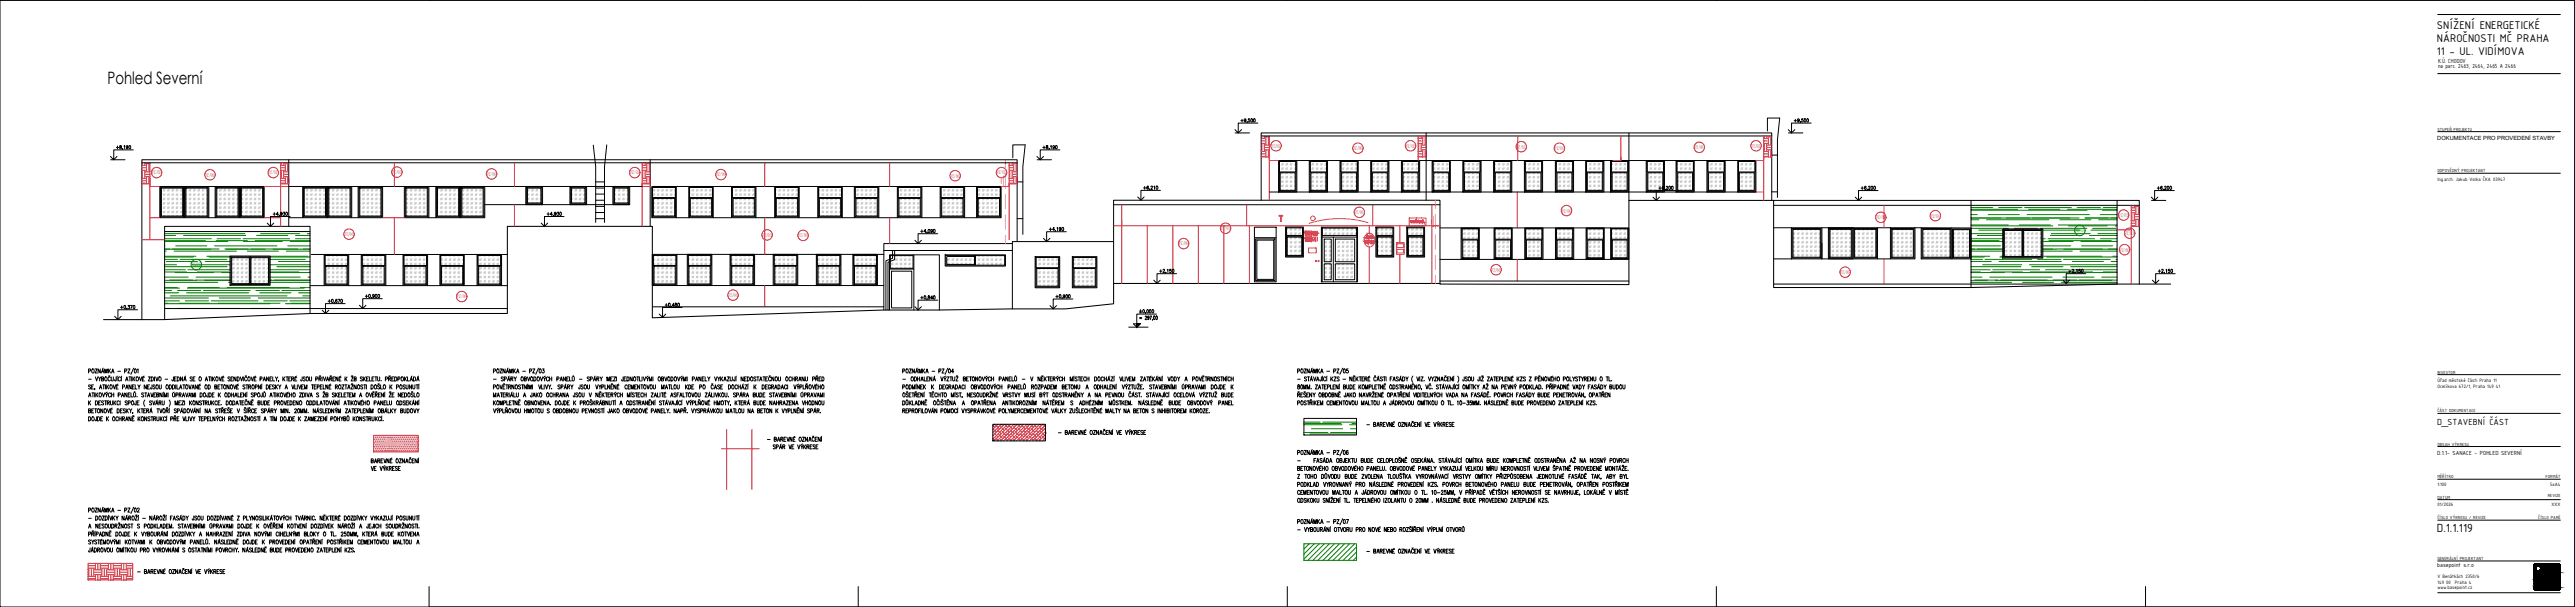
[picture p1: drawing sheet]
<svg xmlns="http://www.w3.org/2000/svg" width="1260mm" height="297mm" viewBox="0 0 1260 297" stroke-linecap="round" stroke-linejoin="round" font-family="sans-serif">
<defs><g id="words">
<text font-size="8.4" x="53" y="41">Pohled Severní</text>
<text font-size="6.2" x="1193" y="260">D.1.1.119</text>
<g font-size="5.9">
<text x="1193" y="14">SNÍŽENÍ ENERGETICKÉ</text>
<text x="1193" y="21">NÁROČNOSTI MČ PRAHA</text>
<text x="1193" y="27">11 - UL. VIDÍMOVA</text>
</g>
<text font-size="4.7" x="1193" y="208">D_STAVEBNÍ ČÁST</text>
<g font-size="3.1">
<text x="1193" y="31">K.Ú. CHODOV</text>
<text x="1193" y="34">na parc. 2463, 2464, 2465 A 2466</text>
<text x="1193" y="223">D.1.1- SANACE - POHLED SEVERNÍ</text>
<text x="1193" y="278">basepoint s.r.o</text>
</g>
<text font-size="2.8" x="1193" y="69">DOKUMENTACE PRO PROVEDENÍ STAVBY</text>
<g font-size="2.6" fill="#cd2027">
<text x="622" y="72">PZ/02</text>
<text x="662" y="73">PZ/06</text>
<text x="688" y="72">PZ/02</text>
<text x="742" y="73">PZ/03</text>
<text x="761" y="73">PZ/06</text>
<text x="829" y="73">PZ/06</text>
<text x="857" y="72">PZ/02</text>
<text x="74" y="85">PZ/02</text>
<text x="101" y="86">PZ/06</text>
<text x="132" y="85">PZ/02</text>
<text x="192" y="85">PZ/03</text>
<text x="238" y="86">PZ/06</text>
<text x="308" y="85">PZ/02</text>
<text x="351" y="86">PZ/06</text>
<text x="465" y="87">PZ/06</text>
<text x="488" y="85">PZ/02</text>
<text x="663" y="105">PZ/06</text>
<text x="764" y="104">PZ/06</text>
<text x="918" y="107">PZ/03</text>
<text x="945" y="106">PZ/06</text>
<text x="1037" y="106">PZ/02</text>
<text x="598" y="113">PZ</text>
<text x="599" y="113">/03</text>
<text x="169" y="116">PZ/06</text>
<text x="373" y="116">PZ</text>
<text x="375" y="116">/03</text>
<text x="391" y="116">PZ/06</text>
<text x="1040" y="115">PZ/03</text>
<text x="577" y="120">PZ/06</text>
<text x="1038" y="123">PZ/06</text>
<text x="730" y="133">PZ/06</text>
<text x="901" y="134">PZ/06</text>
<text x="224" y="146">PZ/06</text>
<text x="357" y="145">PZ/06</text>
</g>
<g font-size="2.6">
<text x="1193" y="89">Ing.arch. Jakub Volka ČKA 03947</text>
<text x="1193" y="187">Úřad městské části Praha 11</text>
<text x="1193" y="190">Ocelíkova 672/1, Praha 149 41</text>
<text x="1193" y="238">1:100</text>
<text x="1248" y="238">5xA4</text>
<text x="1193" y="248">01/2026</text>
<text x="1249" y="248">XXX</text>
<text x="1193" y="283">V Benátkách 2350/6</text>
<text x="1193" y="286">149 00</text>
<text x="1201" y="286">Praha 4</text>
<text x="1193" y="288">www.basepoint.cz</text>
</g>
<g font-size="2.6" fill="#008000">
<text x="1016" y="114">PZ/05</text>
<text x="94" y="130">PZ/05</text>
</g>
<g font-size="2.3">
<text x="1193" y="64">STUPEŇ PROJEKTU</text>
<text x="1193" y="84">ODPOVĚDNÝ PROJEKTANT</text>
<text x="1193" y="183">INVESTOR</text>
<text x="1193" y="202">ČÁST DOKUMENTACE</text>
<text x="1193" y="218">OBSAH VÝKRESU</text>
<text x="1193" y="234">MĚŘÍTKO</text>
<text x="1246" y="234">FORMÁT</text>
<text x="1193" y="244">DATUM</text>
<text x="1247" y="243">REVIZE</text>
<text x="1193" y="254">ČÍSLO VÝKRESU / REVIZE</text>
<text x="1242" y="254">ČÍSLO PARÉ</text>
<text x="1193" y="274">GENERÁLNÍ PROJEKTANT</text>
</g>
</g></defs>
<g fill="none" stroke="#008000" stroke-width=".49">
<path d="M81 114h39M81 118h31M81 117h22M81 115h5M81 118h19M90 115h30M106 118h15M106 117h12M119 117h23M119 118h19M125 118h27M126 115h15"/>
<path d="M128 114h19M142 118h10M145 117h7M145 115h7M150 114h2M965 114h15M965 118h15M965 117h15M965 118h13M965 103h56M965 107h48M965 111h40"/>
<path d="M965 102h10M965 107h14M965 112h18M965 102h22M965 105h3M965 108h3M965 110h18M968 115h12M968 113h12M972 108h31M973 105h15M978 102h11"/>
<path d="M982 107h11M986 112h11M988 110h15M991 102h23M992 105h30M993 102h15M995 107h22M998 112h23M1000 118h14M1000 117h1M1000 113h18M1002 117h23"/>
<path d="M1003 118h30M1003 115h16M1004 114h19M1007 110h29M1008 108h15M1012 102h24M1012 111h19M1016 102h12M1018 118h18M1020 107h12M1021 107h15M1022 115h14"/>
<path d="M1023 113h13M1024 112h12M1027 114h9M1027 108h9M1028 105h8M1028 117h8M1029 103h7M1029 102h7M1033 107h3M1035 111h1M81 122h22M81 126h14"/>
<path d="M81 130h5M81 137h15M81 122h2M81 127h6M81 132h10M81 120h.1M81 123h.1M81 125h15M81 133h10M81 136h11M81 138h26M81 130h30"/>
<path d="M81 128h16M83 137h11M84 122h23M85 123h31M86 133h19M86 120h15M88 127h23M92 132h21M94 130h19M96 137h17M96 136h17M97 133h15"/>
<path d="M100 137h13M100 128h13M101 125h12M102 126h11M105 120h31M108 133h5M110 122h11M111 122h19M112 138h1M121 123h15M123 122h23M132 126h20"/>
<path d="M132 130h20M132 133h20M132 137h20M132 127h17M132 132h20M132 137h1M132 125h19M132 133h14M132 136h15M132 138h20M134 122h18M134 137h18"/>
<path d="M136 130h16M136 128h16M140 123h12M141 120h11M148 122h4M151 136h1M152 133h.1M965 122h14M965 126h6M965 133h16M965 137h8M965 122h1"/>
<path d="M965 127h5M965 132h9M965 120h14M965 123h15M965 125h9M965 128h9M965 130h24M965 133h4M965 136h5M965 138h19M966 137h12M968 122h12"/>
<path d="M970 130h19M971 127h23M974 136h30M974 133h16M975 132h23M976 137h58M978 128h31M979 126h1M979 137h23M979 125h1M985 133h51M990 138h15"/>
<path d="M993 130h43M994 133h30M994 130h16M997 127h12M1000 122h6M1000 122h5M1000 120h13M1000 123h14M1000 125h29M1001 132h11M1002 126h34M1005 137h11"/>
<path d="M1006 122h23M1009 138h27M1010 136h15M1010 127h23M1010 122h26M1013 130h23M1014 132h22M1014 128h15M1017 137h19M1018 123h18M1019 120h15M1029 136h7"/>
<path d="M1029 133h7M1032 122h4M1033 128h3M1034 125h2M1036 127h.1M81 141h7M81 149h51M81 142h3M81 147h7M81 141h6M81 143h7M81 146h21"/>
<path d="M81 148h1M81 151h2M83 145h57M87 151h30M87 142h11M88 148h15M91 147h11M91 143h31M92 141h57M92 141h15M100 142h22M103 147h23"/>
<path d="M107 148h30M107 146h16M111 141h31M123 151h15M125 142h12M126 146h26M127 143h15M129 147h12M138 142h14M140 149h12M142 151h10M142 147h10"/>
<path d="M142 148h10M146 143h6M147 141h5M148 145h4M638 208h19M638 212h12M638 207h8M638 207h18M641 212h23M642 210h15M647 207h17M651 212h13"/>
<path d="M660 208h4M661 210h3M662 207h2"/>
<circle cx="1018" cy="113" r="2.6"/>
<circle cx="96" cy="129" r="2.6"/>
</g>
<!-- layer: A_OKNO -->
<g fill="none" stroke="#c7c8ca" stroke-width=".49">
<path d="M627 80h.1M628 80l-1 1M630 80h-1M630 80l-1 1M632 80h-1M632 80l-1 1M634 80h-1M642 80h.1M643 80l-1 1M644 80h.1M645 80l-1 1M647 80h-1"/>
<path d="M647 80l-1 1M649 80h-1M649 80l-1 1M657 80h.1M658 80l-1 1M659 80h.1M660 80l-1 1M661 80h.1M662 80l-1 1M664 80h-1M664 80l-1 1M672 80h.1"/>
<path d="M673 80l-1 1M674 80h.1M675 80l-1 1M676 80h.1M677 80l-1 1M678 80h.1M679 80l-1 1M687 80h.1M687 80v1M689 80h.1M690 80l-1 1M691 80h.1"/>
<path d="M692 80l-1 1M693 80h.1M694 80l-1 1M702 80h-1M702 80l-1 1M704 80h-1M704 80l-1 1M706 80h.1M707 80l-1 1M708 80h.1M709 80l-1 1M717 80h-1"/>
<path d="M717 80l-1 1M719 80h-1M719 80l-1 1M721 80h-1M721 80l-1 1M723 80h.1M723 80v1M731 80h.1M732 80l-1 1M734 80h-1M734 80l-1 1M736 80h-1"/>
<path d="M736 80l-1 1M738 80h-1M738 80l-1 1M747 80h-1M748 80h.1M749 80l-1 1M750 80h.1M751 80l-1 1M753 80h-1M753 80l-1 1M762 80h.1M763 80h.1"/>
<path d="M764 80l-1 1M765 80h.1M766 80l-1 1M767 80h.1M768 80l-1 1M770 80h-1M776 80h.1M778 80h.1M779 80l-1 1M780 80h.1M781 80l-1 1M782 80h.1"/>
<path d="M783 80l-1 1M784 80h.1M789 80h.1M789 80v1M791 80h-1M791 80l-1 1M793 80h.1M793 80v1M795 80h.1M796 80l-1 1M806 80h.1M808 80h-1"/>
<path d="M808 80l-1 1M810 80h.1M810 80v1M812 80h.1M813 80l-1 1M814 80h.1M821 80h.1M823 80h-1M823 80l-1 1M825 80h-1M825 80l-1 1M827 80h.1"/>
<path d="M827 80v1M836 80h.1M837 80h.1M838 80l-1 1M840 80h-1M840 80l-1 1M842 80h-1M842 80l-1 1M844 80h-1M852 80h.1M853 80l-1 1M854 80h.1"/>
<path d="M855 80l-1 1M857 80h-1M857 80l-1 1M859 80h-1M80 93h.1M80 95h.1M80 97h.1M80 99h.1M81 93l-1 1M81 95l-1 1M81 97l-1 1M81 99l-1 1"/>
<path d="M81 100h-1M82 93h.1M82 95h.1M82 97h.1M82 99h.1M83 93l-1 1M83 95l-1 1M83 97l-1 1M83 99l-1 1M83 100h-1M84 93h.1M84 95h.1"/>
<path d="M84 97h.1M84 99h.1M85 93l-1 1M85 95l-1 1M85 97l-1 1M85 99l-1 1M85 93v1M85 95v1M85 97v1M85 100h.1M87 93h-1M87 95h-1"/>
<path d="M87 97h-1M87 99h-1M87 93l-1 1M87 95l-1 1M87 97l-1 1M87 99l-1 1M87 93v1M87 95v1M87 97v1M87 100h.1M89 93h-1M89 95h-1"/>
<path d="M89 97h-1M89 99h-1M89 93l-1 1M89 95l-1 1M89 97l-1 1M89 99l-1 1M89 93v1M89 95v1M89 97v1M89 100h.1M91 93h.1M91 95h.1"/>
<path d="M91 97h.1M91 99h.1M91 93v1M91 95v1M91 97v1M91 100h.1M93 95h.1M93 93h.1M93 97h.1M93 99h.1M93 93v1M93 95v1"/>
<path d="M93 97v1M93 99v1M93 100h.1M95 95h.1M95 93h.1M95 97h.1M95 99h.1M96 93l-1 1M96 95l-1 1M96 97l-1 1M96 99l-1 1M96 100h-1"/>
<path d="M97 93h.1M97 95h.1M97 97h.1M97 99h.1M98 93l-1 1M98 95l-1 1M98 97l-1 1M98 99l-1 1M98 100h-1M99 93h.1M99 95h.1M99 97h.1"/>
<path d="M99 99h.1M100 93l-1 1M100 95l-1 1M100 97l-1 1M100 99l-1 1M100 100h-1M101 93v1M101 95v1M101 97v1M101 100h.1M101 93h.1M101 95h.1"/>
<path d="M101 97h.1M101 99h.1M106 93h.1M106 95h.1M106 97h.1M106 99h.1M106 97v1M106 100h.1M108 93h-1M108 95h-1M108 97h-1M108 99h-1"/>
<path d="M108 93l-1 1M108 95l-1 1M108 97l-1 1M108 99l-1 1M108 93v1M108 95v1M108 97v1M108 100h.1M110 93h.1M110 95h.1M110 97h.1M110 99h.1"/>
<path d="M110 93v1M110 95v1M110 97v1M110 99v1M110 100h.1M112 93h.1M112 95h.1M112 97h.1M112 99h.1M113 93l-1 1M113 95l-1 1M113 97l-1 1"/>
<path d="M113 99l-1 1M113 100h-1M114 93h.1M114 95h.1M114 97h.1M114 99h.1M115 93l-1 1M115 95l-1 1M115 97l-1 1M115 99l-1 1M115 100h-1M116 93h.1"/>
<path d="M116 95h.1M116 97h.1M116 99h.1M117 93l-1 1M117 95l-1 1M117 97l-1 1M117 99l-1 1M117 94h-1M117 96h-1M117 98h-1M117 100h-1M118 93h.1"/>
<path d="M118 95h.1M118 97h.1M118 99h.1M119 93l-1 1M119 95l-1 1M119 97l-1 1M119 99l-1 1M119 93v1M119 95v1M119 97v1M119 100h.1M120 93h.1"/>
<path d="M120 95h.1M120 97h.1M120 99h.1M121 93l-1 1M121 95l-1 1M121 97l-1 1M121 99l-1 1M121 93v1M121 95v1M121 97v1M121 100h.1M123 93h-1"/>
<path d="M123 95h-1M123 97h-1M123 99h-1M123 93l-1 1M123 95l-1 1M123 97l-1 1M123 99l-1 1M123 93v1M123 95v1M123 97v1M123 100h.1M125 93h-1"/>
<path d="M125 95h-1M125 97h-1M125 99h-1M125 93l-1 1M125 95l-1 1M125 97l-1 1M125 99l-1 1M125 93v1M125 95v1M125 97v1M125 100h.1M127 93h-1"/>
<path d="M127 95h-1M127 97h-1M127 99h-1M127 93l-1 1M127 95l-1 1M127 97l-1 1M127 99l-1 1M127 93v1M127 95v1M127 97v1M127 100h.1M150 93h.1"/>
<path d="M150 95h.1M150 97h.1M150 99h.1M151 93l-1 1M151 95l-1 1M151 97l-1 1M151 99l-1 1M151 100h-1M152 93h.1M152 95h.1M152 97h.1M152 99h.1"/>
<path d="M153 93l-1 1M153 95l-1 1M153 97l-1 1M153 99l-1 1M153 100h-1M154 93h.1M154 95h.1M154 97h.1M154 99h.1M155 93l-1 1M155 95l-1 1M155 97l-1 1"/>
<path d="M155 99l-1 1M155 93v1M155 95v1M155 97v1M155 100h.1M157 93h-1M157 95h-1M157 97h-1M157 99h-1M157 93l-1 1M157 95l-1 1M157 97l-1 1"/>
<path d="M157 99l-1 1M157 93v1M157 95v1M157 97v1M157 100h.1M159 93h-1M159 95h-1M159 97h-1M159 99h-1M159 93l-1 1M159 95l-1 1M159 97l-1 1"/>
<path d="M159 99l-1 1M159 93v1M159 95v1M159 97v1M159 100h.1M161 93h.1M161 95h.1M161 97h.1M161 99h.1M161 93v1M161 95v1M161 97v1"/>
<path d="M161 100h.1M163 93h.1M163 95h.1M163 97h.1M163 99h.1M163 93v1M163 95v1M163 97v1M163 99v1M163 100h.1M165 93h.1M165 95h.1"/>
<path d="M165 97h.1M165 99h.1M166 93l-1 1M166 95l-1 1M166 97l-1 1M166 99l-1 1M166 100h-1M167 93h.1M167 95h.1M167 97h.1M167 99h.1M168 93l-1 1"/>
<path d="M168 95l-1 1M168 97l-1 1M168 99l-1 1M168 100h-1M169 97h.1M169 93h.1M169 95h.1M169 99h.1M170 93l-1 1M170 95l-1 1M170 97l-1 1M170 99l-1 1"/>
<path d="M170 100h-1M171 93v1M171 95v1M171 98h.1M171 100h.1M171 93h.1M171 95h.1M171 97h.1M171 99h.1M176 93h.1M176 95h.1M176 97h.1"/>
<path d="M176 99h.1M176 97v1M176 100h.1M178 93h-1M178 95h-1M178 97h-1M178 99h-1M178 93l-1 1M178 95l-1 1M178 97l-1 1M178 99l-1 1M178 93v1"/>
<path d="M178 95v1M178 97v1M178 100h.1M180 93h.1M180 95h.1M180 97h.1M180 99h.1M180 93v1M180 95v1M180 97v1M180 99v1M180 100h.1"/>
<path d="M182 93h.1M182 95h.1M182 97h.1M182 99h.1M183 93l-1 1M183 95l-1 1M183 97l-1 1M183 99l-1 1M183 100h-1M184 93h.1M184 95h.1M184 97h.1"/>
<path d="M184 99h.1M185 93l-1 1M185 95l-1 1M185 97l-1 1M185 99l-1 1M185 100h-1M186 93h.1M186 95h.1M186 97h.1M186 99h.1M186 93v1M186 95v1"/>
<path d="M186 97v1M186 99v1M199 93h.1M199 95h.1M199 97h.1M199 99h.1M200 93l-1 1M200 95l-1 1M200 97l-1 1M200 99l-1 1M200 100h-1M201 93h.1"/>
<path d="M201 95h.1M201 97h.1M201 99h.1M202 93l-1 1M202 95l-1 1M202 97l-1 1M202 99l-1 1M202 100h-1M203 93h.1M203 95h.1M203 97h.1M203 99h.1"/>
<path d="M204 95l-1 1M204 93l-1 1M204 97l-1 1M204 99l-1 1M204 100h-1M205 93h.1M205 95h.1M205 97h.1M205 99h.1M206 93l-1 1M206 95l-1 1M206 97l-1 1"/>
<path d="M206 99l-1 1M206 93v1M206 95v1M206 97v1M206 100h.1M207 93h.1M207 95h.1M207 99h.1M207 97h.1M208 93l-1 1M208 95l-1 1M208 97l-1 1"/>
<path d="M208 99l-1 1M208 93v1M208 95v1M208 97v1M208 100h.1M214 93h.1M214 95h.1M214 97h.1M214 99h.1M214 93v1M214 95v1M214 97v1"/>
<path d="M214 100h.1M216 93h.1M216 95h.1M216 97h.1M216 99h.1M216 93v1M216 95v1M216 97v1M216 99v1M216 100h.1M218 93h.1M218 95h.1"/>
<path d="M218 97h.1M218 99h.1M219 93l-1 1M219 95l-1 1M219 97l-1 1M219 99l-1 1M219 100h-1M220 93h.1M220 95h.1M220 97h.1M220 99h.1M221 93l-1 1"/>
<path d="M221 95l-1 1M221 97l-1 1M221 99l-1 1M221 100h-1M222 93h.1M222 95h.1M222 97h.1M222 99h.1M223 93l-1 1M223 95l-1 1M223 97l-1 1M223 99l-1 1"/>
<path d="M223 93v1M223 95v1M223 97v1M223 100h.1M224 93h.1M224 95h.1M224 97h.1M224 99h.1M224 93v1M224 95v1M224 97v1M224 100h.1"/>
<path d="M227 93h-1M227 95h-1M227 97h-1M227 99h-1M227 93l-1 1M227 95l-1 1M227 97l-1 1M227 99l-1 1M227 93v1M227 95v1M227 97v1M227 100h.1"/>
<path d="M229 93h-1M229 95h-1M229 97h-1M229 99h-1M229 93l-1 1M229 95l-1 1M229 97l-1 1M229 99l-1 1M229 93v1M229 95v1M229 97v1M229 100h.1"/>
<path d="M231 93h-1M231 95h-1M231 97h-1M231 99h-1M231 93l-1 1M231 95l-1 1M231 97l-1 1M231 99l-1 1M231 93v1M231 95v1M231 97v1M231 100h.1"/>
<path d="M233 93h.1M233 95h.1M233 97h.1M233 99h.1M233 93v1M233 95v1M233 97v1M233 99v1M233 100h.1M235 93h.1M235 95h.1M235 97h.1"/>
<path d="M235 99h.1M236 93l-1 1M236 95l-1 1M236 97l-1 1M236 99l-1 1M236 100h-1M258 93h.1M258 95h.1M258 97h.1M258 99h.1M259 93h-1M259 95l-1 1"/>
<path d="M259 97l-1 1M259 99h.1M259 93v1M259 95v1M259 97v1M260 93h.1M260 95h.1M260 97h.1M260 99h.1M261 93l-1 1M261 95l-1 1M261 97l-1 1"/>
<path d="M261 99h.1M261 93v1M261 95v1M261 97v1M263 93h-1M263 95h-1M263 97h-1M263 99h-1M263 93l-1 1M263 95l-1 1M263 97l-1 1M263 99h.1"/>
<path d="M263 93v1M263 95v1M263 97v1M265 93l-1 1M265 95l-1 1M265 97l-1 1M265 93h-1M265 95h-1M265 97h-1M265 99h-1M280 93h.1M280 95h.1"/>
<path d="M280 97h.1M280 99h.1M280 93v1M280 95v1M280 97v1M282 93h-1M282 95h-1M282 97h-1M282 99h-1M282 93l-1 1M282 95l-1 1M282 97l-1 1"/>
<path d="M282 99h.1M282 93v1M282 95v1M282 97v1M284 93h-1M284 95h-1M284 97h-1M284 99h.1M284 95l-1 1M284 93l-1 1M284 97l-1 1M284 93v1"/>
<path d="M284 95v1M284 97v1M286 93h.1M286 95h.1M286 97h.1M286 99h.1M286 93v1M286 95v1M286 97v1M286 96h.1M286 98h.1M301 93h.1"/>
<path d="M301 95h.1M301 97h.1M301 99h.1M301 93v1M301 95v1M301 97v1M303 93h.1M303 95h.1M303 97h.1M303 99h.1M303 93v1M303 95v1"/>
<path d="M303 97v1M305 93h.1M305 95h.1M305 97h.1M305 99h.1M306 93l-1 1M306 95l-1 1M306 97l-1 1M306 99h-1M307 93h.1M307 95h.1M307 97h.1"/>
<path d="M307 99h.1M307 94h.1M307 96h.1M307 93v1M307 95v1M307 97v1M307 98h.1M320 93h.1M320 95h.1M320 99h.1M320 97v1M320 93v1"/>
<path d="M320 95v1M320 99v1M320 100h.1M322 97h.1M322 93h.1M322 95h.1M322 99h.1M322 97v1M323 93l-1 1M323 95l-1 1M323 99l-1 1M323 97l-1 1"/>
<path d="M323 100h-1M324 97h.1M324 93h.1M324 95h.1M324 99h.1M324 97v1M325 93l-1 1M325 95l-1 1M325 99l-1 1M325 97l-1 1M325 100h-1M326 97h.1"/>
<path d="M326 93h.1M326 95h.1M326 99h.1M327 97l-1 1M327 93l-1 1M327 95l-1 1M327 99l-1 1M327 100h-1M328 97h.1M328 93h.1M328 95h.1M328 99h.1"/>
<path d="M329 97l-1 1M329 93l-1 1M329 95l-1 1M329 99l-1 1M329 93v1M329 95v1M329 97v1M329 100h.1M330 97h.1M330 98h.1M330 99h.1M330 100h.1"/>
<path d="M330 93h.1M330 95h.1M331 93l-1 1M331 95l-1 1M339 97h.1M339 93h.1M339 95h.1M339 99h.1M339 97v1M340 93l-1 1M340 95l-1 1M340 99l-1 1"/>
<path d="M340 97l-1 1M340 100h-1M341 97h.1M341 93h.1M341 95h.1M341 99h.1M341 97v1M342 93l-1 1M342 95l-1 1M342 99l-1 1M342 97l-1 1M342 100h-1"/>
<path d="M343 97h.1M343 93h.1M343 95h.1M343 99h.1M344 97l-1 1M344 93l-1 1M344 95l-1 1M344 99l-1 1M344 100h-1M345 97h.1M345 93h.1M345 95h.1"/>
<path d="M345 99h.1M346 97l-1 1M346 93l-1 1M346 95l-1 1M346 99l-1 1M346 93v1M346 95v1M346 97v1M346 100h.1M347 97h.1M347 93h.1M347 95h.1"/>
<path d="M347 99h.1M348 97l-1 1M348 93l-1 1M348 95l-1 1M348 99l-1 1M348 93v1M348 95v1M348 97v1M348 100h.1M359 93h-1M359 95h-1M359 95l-1 1"/>
<path d="M360 97h.1M360 93h.1M360 95h.1M360 99h.1M361 97l-1 1M361 93l-1 1M361 95l-1 1M361 99l-1 1M361 100h-1M362 97h.1M362 93h.1M362 95h.1"/>
<path d="M362 99h.1M363 97l-1 1M363 93l-1 1M363 95l-1 1M363 99l-1 1M363 93v1M363 95v1M363 97v1M363 100h.1M364 97h.1M364 93h.1M364 95h.1"/>
<path d="M364 99h.1M365 97l-1 1M365 95l-1 1M365 93l-1 1M365 99l-1 1M365 93v1M365 95v1M365 97v1M365 100h.1M366 97h.1M367 99h-1M367 93h-1"/>
<path d="M367 95h-1M367 97l-1 1M367 93l-1 1M367 95l-1 1M367 99l-1 1M367 93v1M367 95v1M367 97v1M367 100h.1M369 97h-1M369 99h-1M369 93h-1"/>
<path d="M369 95h-1M369 97l-1 1M369 99l-1 1M369 97v1M369 100h.1M369 93l-1 1M369 95l-1 1M369 93v1M369 95v1M380 93h-1M380 95h-1M380 93l-1 1"/>
<path d="M380 95l-1 1M381 97h.1M381 93h.1M381 95h.1M381 99h.1M382 97l-1 1M382 93l-1 1M382 95l-1 1M382 99l-1 1M382 93v1M382 95v1M382 97v1"/>
<path d="M382 100h.1M383 97h.1M384 93h-1M384 95h-1M384 99h-1M384 97l-1 1M384 95l-1 1M384 93l-1 1M384 99l-1 1M384 93v1M384 95v1M384 97v1"/>
<path d="M384 100h.1M385 97h.1M386 93h-1M386 95h-1M386 99h-1M386 97l-1 1M386 93l-1 1M386 95l-1 1M386 99l-1 1M386 93v1M386 95v1M386 97v1"/>
<path d="M386 100h.1M388 97h-1M388 93h-1M388 95h-1M388 99h-1M388 97l-1 1M388 93l-1 1M388 95l-1 1M388 99l-1 1M388 93v1M388 95v1M388 97v1"/>
<path d="M388 100h.1M390 97h.1M390 93h.1M390 95h.1M390 99h.1M390 97v1M390 99v1M390 98h.1M390 100h.1M390 93v1M390 95v1M401 99h.1"/>
<path d="M401 93h.1M401 95h.1M401 93v1M401 95v1M401 97h.1M401 100h.1M402 97h.1M403 93h-1M403 95h-1M403 99h-1M403 97l-1 1M403 95l-1 1"/>
<path d="M403 93l-1 1M403 99l-1 1M403 93v1M403 95v1M403 97v1M403 100h.1M405 97h-1M405 93h-1M405 95h-1M405 99h-1M405 97l-1 1M405 93l-1 1"/>
<path d="M405 95l-1 1M405 99l-1 1M405 93v1M405 95v1M405 97v1M405 100h.1M407 97h-1M407 93h-1M407 95h-1M407 99h-1M407 97l-1 1M407 93l-1 1"/>
<path d="M407 95l-1 1M407 99l-1 1M407 93v1M407 95v1M407 97v1M407 100h.1M409 97h.1M409 93h.1M409 95h.1M409 99h.1M409 97v1M409 93v1"/>
<path d="M409 95v1M409 99v1M409 100h.1M411 97h.1M411 93h.1M411 95h.1M411 99h.1M411 97v1M411 99v1M411 98h.1M411 100h.1M412 93l-1 1"/>
<path d="M412 95l-1 1M419 97h.1M420 93h-1M420 95h-1M420 99h-1M420 97l-1 1M420 93l-1 1M420 95l-1 1M420 99l-1 1M420 93v1M420 95v1M420 97v1"/>
<path d="M420 100h.1M422 97h-1M422 93h-1M422 95h-1M422 99h-1M422 97l-1 1M422 93l-1 1M422 95l-1 1M422 99l-1 1M422 93v1M422 95v1M422 97v1"/>
<path d="M422 100h.1M424 97h-1M424 93h-1M424 95h-1M424 99h-1M424 97l-1 1M424 95l-1 1M424 93l-1 1M424 99l-1 1M424 93v1M424 95v1M424 97v1"/>
<path d="M424 100h.1M426 97h.1M426 93h.1M426 95h.1M426 99h.1M426 97v1M426 93v1M426 95v1M426 99v1M426 100h.1M428 97h.1M428 93h.1"/>
<path d="M428 95h.1M428 99h.1M428 97v1M429 93l-1 1M429 95l-1 1M429 99l-1 1M429 97l-1 1M429 100h-1M441 97h-1M441 93h-1M441 95h-1M441 99h-1"/>
<path d="M441 97l-1 1M441 93l-1 1M441 95l-1 1M441 99l-1 1M441 93v1M441 95v1M441 97v1M441 100h.1M443 97h.1M443 93h.1M443 95h.1M443 99h.1"/>
<path d="M443 97v1M443 93v1M443 95v1M443 99v1M443 100h.1M445 97h.1M445 93h.1M445 95h.1M445 99h.1M445 97v1M446 95l-1 1M446 93l-1 1"/>
<path d="M446 99l-1 1M446 97l-1 1M446 100h-1M447 97h.1M447 93h.1M447 95h.1M447 99h.1M448 97l-1 1M448 93l-1 1M448 95l-1 1M448 99l-1 1M448 100h-1"/>
<path d="M449 97h.1M449 93h.1M449 95h.1M449 99h.1M450 97l-1 1M450 93l-1 1M450 95l-1 1M450 99l-1 1M450 100h-1M462 97h.1M462 93h.1M462 95h.1"/>
<path d="M462 99h.1M462 97v1M463 93l-1 1M463 95l-1 1M463 99l-1 1M463 97l-1 1M463 100h-1M464 97h.1M464 93h.1M464 95h.1M464 99h.1M464 97v1"/>
<path d="M465 95l-1 1M465 93l-1 1M465 99l-1 1M465 97l-1 1M465 100h-1M466 97h.1M466 93h.1M466 95h.1M466 99h.1M467 97l-1 1M467 93l-1 1M467 95l-1 1"/>
<path d="M467 99l-1 1M467 100h-1M468 97h.1M468 93h.1M468 95h.1M468 99h.1M469 97l-1 1M469 93l-1 1M469 95l-1 1M469 99l-1 1M469 93v1M469 95v1"/>
<path d="M469 97v1M469 100h.1M470 97h.1M470 93h.1M470 95h.1M470 99h.1M471 97l-1 1M471 93l-1 1M471 95l-1 1M471 99l-1 1M471 93v1M471 95v1"/>
<path d="M471 97v1M471 100h.1M479 97h.1M479 93h.1M479 95h.1M479 99h.1M479 97v1M480 93l-1 1M480 95l-1 1M480 99l-1 1M480 97l-1 1M480 100h-1"/>
<path d="M481 97h.1M481 95h.1M481 93h.1M481 99h.1M481 97v1M482 93l-1 1M482 95l-1 1M482 99l-1 1M482 97l-1 1M482 100h-1M483 97h.1M483 93h.1"/>
<path d="M483 95h.1M483 99h.1M484 97l-1 1M484 93l-1 1M484 95l-1 1M484 99l-1 1M484 100h-1M485 97h.1M485 93h.1M485 95h.1M485 99h.1M486 97l-1 1"/>
<path d="M486 93l-1 1M486 95l-1 1M486 99l-1 1M486 93v1M486 95v1M486 97v1M486 100h.1M487 97h.1M487 93h.1M487 95h.1M487 99h.1M488 97l-1 1"/>
<path d="M488 93l-1 1M488 95l-1 1M488 99l-1 1M488 93v1M488 95v1M488 97v1M488 100h.1M490 93l-1 1M490 95l-1 1M490 93h-1M490 95h-1M627 85h.1"/>
<path d="M627 82h.1M627 86v1M627 88v1M627 91h.1M627 93h.1M628 85h-1M628 82l-1 1M628 86l-1 1M628 88l-1 1M628 91h-1M628 93h.1M628 80v1"/>
<path d="M628 83h.1M628 85h.1M628 87h.1M628 89h.1M628 91h.1M629 85h.1M630 82h-1M630 86l-1 1M630 88l-1 1M630 91h-1M630 93h-1M630 85h-1"/>
<path d="M630 82l-1 1M630 93h.1M630 80v1M630 83h.1M630 85h.1M630 87h.1M630 89h.1M630 91h.1M631 85h.1M632 82h-1M632 86l-1 1M632 88l-1 1"/>
<path d="M632 91h-1M632 93h-1M632 85h-1M632 82l-1 1M632 93h.1M632 80v1M632 83h.1M632 85h.1M632 87h.1M632 89h.1M632 91h.1M633 85h1"/>
<path d="M634 85h-1M634 87h-1M634 89h-1M634 91h-1M634 82h-1M634 86l-1 1M634 88l-1 1M634 93h-1M634 80l-1 1M634 82l-1 1M634 81h.1M634 83h.1"/>
<path d="M642 85h.1M642 82h.1M642 86v1M642 88v1M642 91h.1M642 93h.1M643 85h-1M643 82l-1 1M643 86l-1 1M643 88l-1 1M643 91h-1M643 93h-1"/>
<path d="M643 83h-1M643 87h-1M643 89h-1M644 85h.1M644 82h.1M644 86v1M644 88v1M644 91h.1M644 93h.1M645 85h-1M645 82l-1 1M645 86l-1 1"/>
<path d="M645 88l-1 1M645 91h-1M645 93h-1M645 80v1M645 83h.1M645 85h.1M645 87h.1M645 89h.1M645 91h.1M646 85h.1M647 82h-1M647 86l-1 1"/>
<path d="M647 88l-1 1M647 91h-1M647 93h-1M647 85h-1M647 82l-1 1M647 93h.1M647 80v1M647 83h.1M647 85h.1M647 87h.1M647 89h.1M647 91h.1"/>
<path d="M648 85h.1M649 82h-1M649 86l-1 1M649 88l-1 1M649 91h-1M649 93h-1M649 85h.1M649 87h.1M649 89h.1M649 91h.1M649 85h-1M649 87h-1"/>
<path d="M649 89h-1M649 93h.1M649 82l-1 1M649 80v1M649 83h.1M657 85h.1M657 82h.1M657 86v1M657 88v1M657 91h.1M657 93h.1M658 82l-1 1"/>
<path d="M658 86l-1 1M658 88l-1 1M658 91h-1M658 93h-1M658 83h-1M658 85h-1M658 87h-1M658 89h-1M659 85h.1M659 82h.1M659 86v1M659 88v1"/>
<path d="M659 91h.1M659 93h.1M660 85h-1M660 82l-1 1M660 86l-1 1M660 88l-1 1M660 91h-1M660 93h-1M660 83h-1M660 87h-1M660 89h-1M661 85h.1"/>
<path d="M661 82h.1M661 86v1M661 88v1M661 91h.1M661 93h.1M662 85h-1M662 82l-1 1M662 86l-1 1M662 88l-1 1M662 91h-1M662 93h-1M662 80v1"/>
<path d="M662 83h.1M662 85h.1M662 87h.1M662 89h.1M662 91h.1M663 85h.1M664 91h-1M664 82h-1M664 86l-1 1M664 88l-1 1M664 93h-1M664 85h-1"/>
<path d="M664 89h-1M664 93h.1M664 85h.1M664 87h.1M664 89h.1M664 91h.1M664 82l-1 1M664 80v1M664 83h.1M672 85h.1M672 82h.1M672 86v1"/>
<path d="M672 88v1M672 91h.1M672 93h.1M673 82l-1 1M673 86l-1 1M673 88l-1 1M673 91h-1M673 93h-1M673 83h-1M673 85h-1M673 87h-1M673 89h-1"/>
<path d="M674 85h.1M674 82h.1M674 86v1M674 88v1M674 91h.1M674 93h.1M675 82l-1 1M675 86l-1 1M675 88l-1 1M675 91h-1M675 93h-1M675 83h-1"/>
<path d="M675 85h-1M675 87h-1M675 89h-1M676 85h.1M676 82h.1M676 86v1M676 88v1M676 91h.1M676 93h.1M677 82l-1 1M677 86l-1 1M677 88l-1 1"/>
<path d="M677 91h-1M677 93h-1M677 83h-1M677 85h-1M677 87h-1M677 89h-1M678 85h.1M678 82h.1M678 93h.1M678 86v1M678 88v1M678 91h.1"/>
<path d="M679 85h-1M679 82l-1 1M679 86l-1 1M679 88l-1 1M679 91h-1M679 93h-1M679 80v1M679 83h.1M679 85h.1M679 87h.1M679 89h.1M679 91h.1"/>
<path d="M687 82h.1M687 86v1M687 88v1M687 91h.1M687 93h.1M687 85h.1M687 82v1M687 83h.1M687 89h.1M687 87h.1M689 85h.1M689 82h.1"/>
<path d="M689 86v1M689 88v1M689 91h.1M689 93h.1M690 82l-1 1M690 86l-1 1M690 88l-1 1M690 91h-1M690 93h-1M690 83h-1M690 89h-1M690 85h-1"/>
<path d="M690 87h-1M691 85h.1M691 82h.1M691 86v1M691 88v1M691 91h.1M691 93h.1M692 82l-1 1M692 86l-1 1M692 88l-1 1M692 91h-1M692 93h-1"/>
<path d="M692 83h-1M692 85h-1M692 87h-1M692 89h-1M693 85h.1M693 91h.1M693 82h.1M693 86v1M693 88v1M693 93h.1M694 82l-1 1M694 86l-1 1"/>
<path d="M694 88l-1 1M694 91h-1M694 93h-1M694 83h-1M694 85h-1M694 87h-1M694 89h-1M702 82h-1M702 86h.1M702 88v1M702 91h.1M702 93h.1"/>
<path d="M702 85h.1M702 82l-1 1M702 86v1M702 80v1M702 83h.1M702 87h.1M702 89h.1M703 85h.1M704 88l-1 1M704 91h-1M704 82h-1M704 86l-1 1"/>
<path d="M704 93h-1M704 85h-1M704 82l-1 1M704 93h.1M704 83h.1M704 80v1M704 85h.1M704 87h.1M704 89h.1M704 91h.1M706 85h.1M706 88v1"/>
<path d="M706 91h.1M706 82h.1M706 86v1M706 93h.1M707 82l-1 1M707 86l-1 1M707 88l-1 1M707 91h-1M707 93h-1M707 83h-1M707 85h-1M707 87h-1"/>
<path d="M707 89h-1M708 85h.1M708 91h.1M708 82h.1M708 86v1M708 88v1M708 93h.1M709 82l-1 1M709 86l-1 1M709 88l-1 1M709 91h-1M709 93h-1"/>
<path d="M709 83h-1M709 85h-1M709 87h-1M709 89h-1M717 82h-1M717 85h.1M717 82l-1 1M717 86v1M717 88v1M717 91h.1M717 93h.1M717 80v1"/>
<path d="M717 83h.1M717 87h.1M717 89h.1M718 85h.1M719 82h-1M719 86l-1 1M719 88l-1 1M719 91h-1M719 93h-1M719 85h-1M719 82l-1 1M719 93h.1"/>
<path d="M719 80v1M719 83h.1M719 85h.1M719 87h.1M719 89h.1M719 91h.1M720 85h.1M721 88l-1 1M721 91h-1M721 82h-1M721 86l-1 1M721 93h-1"/>
<path d="M721 85h-1M721 82l-1 1M721 93h.1M721 80v1M721 83h.1M721 85h.1M721 87h.1M721 89h.1M721 91h.1M723 85h.1M723 82h.1M723 86v1"/>
<path d="M723 88v1M723 91h.1M723 93h.1M723 82v1M723 83h.1M723 87h.1M723 89h.1M731 82h.1M732 82l-1 1M732 86v1M732 88v1M732 91h.1"/>
<path d="M732 93h.1M732 80v1M732 83h.1M732 85h.1M732 87h.1M732 89h.1M733 85h.1M734 82h-1M734 86l-1 1M734 88l-1 1M734 91h-1M734 93h-1"/>
<path d="M734 85h-1M734 82l-1 1M734 93h.1M734 80v1M734 83h.1M734 85h.1M734 87h.1M734 89h.1M734 91h.1M735 85h.1M736 82h-1M736 86l-1 1"/>
<path d="M736 88l-1 1M736 91h-1M736 93h-1M736 85h-1M736 82l-1 1M736 93h.1M736 80v1M736 83h.1M736 85h.1M736 87h.1M736 89h.1M736 91h.1"/>
<path d="M737 85h.1M738 82h-1M738 86l-1 1M738 88l-1 1M738 91h-1M738 93h-1M738 85h-1M738 82l-1 1M738 93h.1M738 80v1M738 83h.1M738 85h.1"/>
<path d="M738 87h.1M738 89h.1M738 91h.1M747 93h.1M747 86h.1M747 85h.1M747 87h.1M747 89h.1M747 91h.1M747 82h-1M747 88h.1M747 80l-1 1"/>
<path d="M747 83h-1M748 85h.1M748 86v1M748 82h.1M748 88v1M748 91h.1M748 93h.1M749 85h-1M749 82l-1 1M749 86l-1 1M749 88l-1 1M749 91h-1"/>
<path d="M749 93h-1M749 80v1M749 83h.1M749 85h.1M749 87h.1M749 89h.1M749 91h.1M750 85h.1M750 82h.1M750 86v1M750 88v1M750 91h.1"/>
<path d="M750 93h.1M751 85h-1M751 82l-1 1M751 86l-1 1M751 88l-1 1M751 91h-1M751 93h.1M751 80v1M751 83h.1M751 85h.1M751 87h.1M751 89h.1"/>
<path d="M751 91h.1M752 85h.1M753 82h-1M753 86l-1 1M753 88l-1 1M753 91h-1M753 93h-1M753 85h-1M753 82l-1 1M753 93h.1M753 80v1M753 83h.1"/>
<path d="M753 85h.1M753 87h.1M753 89h.1M753 91h.1M755 81h-1M755 83h-1M755 80h-1M755 82h-1M762 82h.1M762 80v1M762 83h.1M763 85h.1"/>
<path d="M763 88v1M763 91h.1M763 82h.1M763 86v1M763 93h.1M764 82l-1 1M764 86l-1 1M764 88l-1 1M764 91h-1M764 93h-1M764 83h-1M764 85h-1"/>
<path d="M764 87h-1M764 89h-1M765 85h.1M765 82h.1M765 86v1M765 88v1M765 91h.1M765 93h.1M766 85h-1M766 82l-1 1M766 86l-1 1M766 88l-1 1"/>
<path d="M766 91h-1M766 93h-1M766 80v1M766 83h.1M766 85h.1M766 87h.1M766 89h.1M766 91h.1M767 85h.1M767 82h.1M767 86v1M767 88v1"/>
<path d="M767 91h.1M767 93h.1M768 85h-1M768 82l-1 1M768 86l-1 1M768 88l-1 1M768 91h-1M768 93h.1M768 80v1M768 83h.1M768 85h.1M768 87h.1"/>
<path d="M768 89h.1M768 91h.1M769 85h.1M769 87h.1M769 89h.1M769 91h.1M769 93h.1M770 82h-1M770 80l-1 1M770 82l-1 1M776 82h.1M776 80v1"/>
<path d="M776 83h.1M778 85h.1M778 82h.1M778 86v1M778 88v1M778 91h.1M778 93h.1M779 82l-1 1M779 86l-1 1M779 88l-1 1M779 91h-1M779 93h-1"/>
<path d="M779 83h-1M779 85h-1M779 87h-1M779 89h-1M780 85h.1M780 91h.1M780 82h.1M780 86v1M780 88v1M780 93h.1M781 82l-1 1M781 86l-1 1"/>
<path d="M781 88l-1 1M781 91h-1M781 93h-1M781 83h-1M781 85h-1M781 87h-1M781 89h-1M782 85h.1M782 91h.1M782 82h.1M782 86v1M782 88v1"/>
<path d="M782 93h.1M783 85h-1M783 82l-1 1M783 86l-1 1M783 88l-1 1M783 91h-1M783 93h-1M783 83h-1M783 87h-1M783 89h-1M784 91h.1M784 85h.1"/>
<path d="M784 87h.1M784 89h.1M784 93h.1M784 82h.1M784 80v1M784 83h.1M789 82h.1M789 82v1M789 86v1M789 88v1M789 91h.1M789 93h.1"/>
<path d="M789 83h.1M789 85h.1M789 87h.1M789 89h.1M790 85h.1M791 82h-1M791 86l-1 1M791 88l-1 1M791 91h-1M791 93h-1M791 85h-1M791 82l-1 1"/>
<path d="M791 93h.1M791 80v1M791 83h.1M791 85h.1M791 87h.1M791 89h.1M791 91h.1M793 85h.1M793 82h.1M793 86v1M793 88v1M793 91h.1"/>
<path d="M793 93h.1M793 82v1M793 83h.1M793 87h.1M793 89h.1M795 85h.1M795 82h.1M795 86v1M795 88v1M795 91h.1M795 93h.1M796 82l-1 1"/>
<path d="M796 86l-1 1M796 88l-1 1M796 91h-1M796 93h-1M796 83h-1M796 85h-1M796 87h-1M796 89h-1M806 82h.1M806 80v1M806 83h.1M807 85h.1"/>
<path d="M808 82h-1M808 86l-1 1M808 88l-1 1M808 91h-1M808 93h-1M808 85h-1M808 82l-1 1M808 93h.1M808 80v1M808 83h.1M808 85h.1M808 87h.1"/>
<path d="M808 89h.1M808 91h.1M810 85h.1M810 82h.1M810 86v1M810 88v1M810 91h.1M810 93h.1M810 82v1M810 83h.1M810 87h.1M810 89h.1"/>
<path d="M812 85h.1M812 82h.1M812 86v1M812 88v1M812 91h.1M812 93h.1M813 82l-1 1M813 86l-1 1M813 88l-1 1M813 91h-1M813 93h-1M813 83h-1"/>
<path d="M813 85h-1M813 87h-1M813 89h-1M814 81h.1M814 83h.1M814 82h.1M821 86h.1M821 88h.1M821 91h.1M821 93h.1M821 85h.1M821 87h.1"/>
<path d="M821 89h.1M821 82h.1M821 80v1M821 83h.1M822 85h.1M823 82h-1M823 86l-1 1M823 88l-1 1M823 91h-1M823 93h-1M823 85h-1M823 82l-1 1"/>
<path d="M823 93h.1M823 80v1M823 83h.1M823 85h.1M823 87h.1M823 89h.1M823 91h.1M824 85h.1M825 82h-1M825 86l-1 1M825 88l-1 1M825 91h-1"/>
<path d="M825 93h-1M825 85h-1M825 82l-1 1M825 93h.1M825 80v1M825 83h.1M825 85h.1M825 87h.1M825 89h.1M825 91h.1M827 85h.1M827 82h.1"/>
<path d="M827 86v1M827 88v1M827 91h.1M827 93h.1M827 82v1M827 83h.1M827 87h.1M827 89h.1M829 81h.1M829 83h.1M829 80h.1M829 82h.1"/>
<path d="M836 82h.1M836 80v1M836 83h.1M837 85h.1M837 82h.1M837 86v1M837 88v1M837 91h.1M837 93h.1M838 85h-1M838 82l-1 1M838 86l-1 1"/>
<path d="M838 88l-1 1M838 91h-1M838 93h.1M838 80v1M838 83h.1M838 85h.1M838 87h.1M838 89h.1M838 91h.1M839 85h.1M840 82h-1M840 86l-1 1"/>
<path d="M840 88l-1 1M840 91h-1M840 93h-1M840 85h-1M840 82l-1 1M840 93h.1M840 80v1M840 83h.1M840 85h.1M840 87h.1M840 89h.1M840 91h.1"/>
<path d="M841 85h.1M842 82h-1M842 86l-1 1M842 88l-1 1M842 91h-1M842 93h-1M842 85h-1M842 82l-1 1M842 93h.1M842 80v1M842 83h.1M842 85h.1"/>
<path d="M842 87h.1M842 89h.1M842 91h.1M844 80l-1 1M844 83h-1M844 82h-1M852 85h.1M852 82h.1M852 86v1M852 88v1M852 91h.1M852 93h.1"/>
<path d="M853 85h-1M853 82l-1 1M853 86l-1 1M853 88l-1 1M853 91h-1M853 93h-1M853 80v1M853 83h.1M853 85h.1M853 87h.1M853 89h.1M853 91h.1"/>
<path d="M854 85h.1M854 82h.1M854 86v1M854 88v1M854 91h.1M854 93h.1M855 85h-1M855 82l-1 1M855 86l-1 1M855 88l-1 1M855 91h-1M855 93h-1"/>
<path d="M855 80v1M855 83h.1M855 85h.1M855 87h.1M855 89h.1M855 91h.1M856 85h.1M857 82h-1M857 86l-1 1M857 88l-1 1M857 91h-1M857 93h-1"/>
<path d="M857 85h-1M857 82l-1 1M857 93h.1M857 80v1M857 83h.1M857 85h.1M857 87h.1M857 89h.1M857 91h.1M858 85h.1M858 87h.1M858 89h.1"/>
<path d="M858 91h.1M858 93h.1M859 82h-1M859 80l-1 1M859 82l-1 1M859 81h.1M859 83h.1M80 101v1M80 103v1M80 105v1M81 101l-1 1M81 103l-1 1"/>
<path d="M81 105l-1 1M81 102h-1M81 104h-1M82 101v1M82 103v1M82 105v1M83 101l-1 1M83 103l-1 1M83 105v1M83 102h-1M83 104h-1M84 101v1"/>
<path d="M84 103v1M84 105v1M85 101l-1 1M85 103l-1 1M85 105v1M85 102h.1M85 104h.1M87 101l-1 1M87 103l-1 1M87 105l-1 1M87 105v1M87 102h.1"/>
<path d="M87 104h.1M89 101l-1 1M89 103l-1 1M89 105l-1 1M89 105v1M89 102h.1M89 104h.1M91 101v1M91 103v1M91 105v1M91 102h.1M91 104h.1"/>
<path d="M93 101v1M93 103v1M93 105v1M93 102h.1M93 104h.1M95 101v1M95 103v1M95 105v1M96 101l-1 1M96 103l-1 1M96 105l-1 1M96 102h-1"/>
<path d="M96 104h-1M97 101v1M97 103v1M97 105v1M98 101l-1 1M98 103l-1 1M98 105l-1 1M98 102h-1M98 104h-1M99 101v1M99 103v1M99 105v1"/>
<path d="M100 101l-1 1M100 103l-1 1M100 105l-1 1M100 102h-1M100 104h-1M101 102h.1M101 104h.1M101 101v1M101 103v1M101 105v1M106 101h.1M106 103h.1"/>
<path d="M106 105v1M106 102h.1M106 104h.1M108 101l-1 1M108 103l-1 1M108 105l-1 1M108 105v1M108 102h.1M108 104h.1M110 101v1M110 103v1M110 105v1"/>
<path d="M110 102h.1M110 104h.1M112 101v1M112 103v1M112 105v1M113 101l-1 1M113 103l-1 1M113 105l-1 1M113 102h-1M113 104h-1M114 101v1M114 103v1"/>
<path d="M114 105v1M115 101l-1 1M115 103l-1 1M115 105l-1 1M115 102h-1M115 104h-1M116 101v1M116 103v1M116 105v1M117 101l-1 1M117 104h-1M117 106h-1"/>
<path d="M117 102h-1M118 101h.1M118 103v1M118 105v1M119 101l-1 1M119 103l-1 1M119 105v1M119 102h.1M119 104h.1M120 101v1M120 103v1M120 105v1"/>
<path d="M121 101l-1 1M121 103l-1 1M121 105v1M121 102h.1M121 104h.1M123 101l-1 1M123 103l-1 1M123 105l-1 1M123 105v1M123 102h.1M123 104h.1M125 101l-1 1"/>
<path d="M125 103l-1 1M125 105l-1 1M125 105v1M125 102h.1M125 104h.1M127 101l-1 1M127 103l-1 1M127 105v1M127 102h.1M127 104h.1M150 101v1M150 103v1"/>
<path d="M150 105v1M151 101l-1 1M151 103l-1 1M151 105l-1 1M151 102h-1M151 104h-1M152 101v1M152 103v1M152 105v1M153 101l-1 1M153 103l-1 1M153 105v1"/>
<path d="M153 102h-1M153 104h-1M154 101v1M154 103v1M154 105v1M155 101l-1 1M155 103l-1 1M155 105v1M155 102h.1M155 104h.1M157 101l-1 1M157 103l-1 1"/>
<path d="M157 105l-1 1M157 105v1M157 102h.1M157 104h.1M159 101l-1 1M159 103l-1 1M159 105l-1 1M159 105v1M159 102h.1M159 104h.1M161 101v1M161 103v1"/>
<path d="M161 105v1M161 102h.1M161 104h.1M163 101v1M163 103v1M163 105v1M163 102h.1M163 104h.1M165 101v1M165 103v1M165 105v1M166 101l-1 1"/>
<path d="M166 103l-1 1M166 105l-1 1M166 102h-1M166 104h-1M167 101v1M167 103v1M167 105v1M168 101l-1 1M168 103l-1 1M168 105l-1 1M168 102h-1M168 104h-1"/>
<path d="M169 101v1M169 103v1M169 105v1M170 101l-1 1M170 103l-1 1M170 105l-1 1M170 102h-1M170 104h-1M171 102h.1M171 104h.1M171 101v1M171 103v1"/>
<path d="M171 105v1M176 101h.1M176 103h.1M176 105v1M176 102h.1M176 104h.1M178 101l-1 1M178 103l-1 1M178 105l-1 1M178 105v1M178 102h.1M178 104h.1"/>
<path d="M180 101v1M180 103v1M180 105v1M180 102h.1M180 104h.1M182 101v1M182 103v1M182 105v1M183 101l-1 1M183 103l-1 1M183 105l-1 1M183 102h-1"/>
<path d="M183 104h-1M184 101v1M184 103v1M184 105v1M185 101l-1 1M185 103l-1 1M185 105l-1 1M185 102h-1M185 104h-1M186 101v1M186 103v1M186 105v1"/>
<path d="M186 102h.1M186 104h.1M199 101v1M199 103v1M199 105v1M200 101l-1 1M200 103l-1 1M200 105l-1 1M200 104h-1M200 102h-1M201 101v1M201 103v1"/>
<path d="M201 105v1M202 101l-1 1M202 103l-1 1M202 105l-1 1M202 102h-1M202 104h-1M203 101v1M203 103v1M203 105v1M204 101l-1 1M204 103l-1 1M204 105l-1 1"/>
<path d="M204 102h-1M204 104h-1M205 101v1M205 103v1M205 105v1M206 101l-1 1M206 103l-1 1M206 105v1M206 102h.1M206 104h.1M207 101v1M207 103v1"/>
<path d="M207 105v1M208 101l-1 1M208 103l-1 1M208 105v1M208 102h.1M208 104h.1M214 101h.1M214 103v1M214 105v1M214 102h.1M214 104h.1M216 101v1"/>
<path d="M216 103v1M216 105v1M216 102h.1M216 104h.1M218 101v1M218 103v1M218 105v1M219 101l-1 1M219 103l-1 1M219 105l-1 1M219 102h-1M219 104h-1"/>
<path d="M220 101v1M220 103v1M220 105v1M221 101l-1 1M221 103l-1 1M221 105l-1 1M221 102h-1M221 104h-1M222 101v1M222 103v1M222 105v1M223 101l-1 1"/>
<path d="M223 103l-1 1M223 105v1M223 102h.1M223 104h.1M224 101v1M224 103v1M224 105v1M224 102h.1M224 104h.1M227 101l-1 1M227 103l-1 1M227 105l-1 1"/>
<path d="M227 105v1M227 102h.1M227 104h.1M229 101l-1 1M229 103l-1 1M229 105l-1 1M229 105v1M229 102h.1M229 104h.1M231 101l-1 1M231 103l-1 1M231 105l-1 1"/>
<path d="M231 105v1M231 102h.1M231 104h.1M233 101v1M233 103v1M233 105v1M233 102h.1M233 104h.1M235 101v1M235 103v1M235 105v1M236 101l-1 1"/>
<path d="M236 103l-1 1M236 105l-1 1M236 102h-1M236 104h-1M320 101h.1M320 103h.1M320 105v1M320 101v1M320 103v1M320 102h.1M320 104h.1M322 101v1"/>
<path d="M322 103v1M322 105v1M323 101l-1 1M323 103l-1 1M323 105l-1 1M323 102h-1M323 104h-1M324 101v1M324 103v1M324 105v1M325 101l-1 1M325 103l-1 1"/>
<path d="M325 105l-1 1M325 102h-1M325 104h-1M326 101v1M326 103v1M326 105v1M327 101l-1 1M327 103l-1 1M327 105l-1 1M327 102h-1M327 104h-1M328 101v1"/>
<path d="M328 103v1M328 105v1M329 101l-1 1M329 103l-1 1M329 105v1M329 102h.1M329 104h.1M330 106h.1M330 101v1M330 102h.1M330 104h.1M339 101v1"/>
<path d="M339 103v1M339 105v1M340 101l-1 1M340 103l-1 1M340 105l-1 1M340 102h-1M340 104h-1M341 101v1M341 103v1M341 105v1M342 101l-1 1M342 103l-1 1"/>
<path d="M342 105l-1 1M342 102h-1M342 104h-1M343 101v1M343 103v1M343 105v1M344 101l-1 1M344 103l-1 1M344 105l-1 1M344 102h-1M344 104h-1M345 101v1"/>
<path d="M345 103v1M345 105v1M346 101l-1 1M346 103l-1 1M346 105v1M346 102h.1M346 104h.1M347 101v1M347 103v1M347 105v1M348 101l-1 1M348 103l-1 1"/>
<path d="M348 105v1M348 102h.1M348 104h.1M360 101v1M360 103v1M360 105v1M361 101l-1 1M361 103l-1 1M361 105l-1 1M361 102h-1M361 104h-1M362 101v1"/>
<path d="M362 103v1M362 105v1M363 101l-1 1M363 103l-1 1M363 105v1M363 102h.1M363 104h.1M364 101v1M364 103v1M364 105v1M365 101l-1 1M365 103l-1 1"/>
<path d="M365 105v1M365 102h.1M365 104h.1M367 101l-1 1M367 103l-1 1M367 105l-1 1M367 105v1M367 102h.1M367 104h.1M369 101l-1 1M369 103l-1 1M369 105l-1 1"/>
<path d="M369 105v1M369 102h.1M369 104h.1M381 101v1M381 103v1M381 105v1M382 101l-1 1M382 103l-1 1M382 105v1M382 102h.1M382 104h.1M384 101l-1 1"/>
<path d="M384 103l-1 1M384 105l-1 1M384 105v1M384 102h.1M384 104h.1M386 101l-1 1M386 103l-1 1M386 105l-1 1M386 105v1M386 102h.1M386 104h.1M388 101l-1 1"/>
<path d="M388 103l-1 1M388 105l-1 1M388 105v1M388 102h.1M388 104h.1M390 101v1M390 103v1M390 105v1M390 102h.1M390 104h.1M401 101h.1M401 104h.1"/>
<path d="M401 103h.1M401 105h.1M401 102h.1M403 101l-1 1M403 103l-1 1M403 105l-1 1M403 105v1M403 102h.1M403 104h.1M405 101l-1 1M405 103l-1 1M405 105l-1 1"/>
<path d="M405 105v1M405 102h.1M405 104h.1M407 101l-1 1M407 103l-1 1M407 105v1M407 102h.1M407 104h.1M409 101v1M409 103v1M409 105v1M409 102h.1"/>
<path d="M409 104h.1M411 101v1M411 103v1M411 105v1M411 106h.1M411 102h.1M411 104h.1M420 101l-1 1M420 103l-1 1M420 105l-1 1M420 105v1M420 102h.1"/>
<path d="M420 104h.1M422 101l-1 1M422 103l-1 1M422 105l-1 1M422 105v1M422 102h.1M422 104h.1M424 101l-1 1M424 103l-1 1M424 105v1M424 102h.1M424 104h.1"/>
<path d="M426 101v1M426 103v1M426 105v1M426 102h.1M426 104h.1M428 101v1M428 103v1M428 105v1M429 101l-1 1M429 103l-1 1M429 105l-1 1M429 102h-1"/>
<path d="M429 104h-1M441 101l-1 1M441 103l-1 1M441 105l-1 1M441 105v1M441 102h.1M441 104h.1M443 101v1M443 103v1M443 105v1M443 102h.1M443 104h.1"/>
<path d="M445 101v1M445 103v1M445 105v1M446 101l-1 1M446 103l-1 1M446 105l-1 1M446 102h-1M446 104h-1M447 101v1M447 103v1M447 105v1M448 101l-1 1"/>
<path d="M448 103l-1 1M448 105l-1 1M448 102h-1M448 104h-1M449 101v1M449 103v1M449 105v1M450 101l-1 1M450 103l-1 1M450 105l-1 1M450 102h-1M450 104h-1"/>
<path d="M462 103v1M462 101v1M462 105v1M463 101l-1 1M463 103l-1 1M463 105l-1 1M463 102h-1M463 104h-1M464 101v1M464 103v1M464 105v1M465 101l-1 1"/>
<path d="M465 103l-1 1M465 105l-1 1M465 102h-1M465 104h-1M466 101v1M466 103v1M466 105v1M467 101l-1 1M467 103l-1 1M467 105l-1 1M467 102h-1M467 104h-1"/>
<path d="M468 101v1M468 103v1M468 105v1M469 101l-1 1M469 103l-1 1M469 105v1M469 102h.1M469 104h.1M470 101v1M470 103v1M470 105v1M471 101l-1 1"/>
<path d="M471 103l-1 1M471 105v1M471 102h.1M471 104h.1M479 101h.1M479 103v1M479 105v1M480 101l-1 1M480 103l-1 1M480 105l-1 1M480 102h-1M480 104h-1"/>
<path d="M481 101v1M481 103v1M481 105v1M482 101l-1 1M482 103l-1 1M482 105l-1 1M482 102h-1M482 104h-1M483 101v1M483 103v1M483 105v1M484 101l-1 1"/>
<path d="M484 103l-1 1M484 105l-1 1M484 102h-1M484 104h-1M485 101v1M485 103v1M485 105v1M486 101l-1 1M486 103l-1 1M486 105v1M486 102h.1M486 104h.1"/>
<path d="M487 101v1M487 103v1M487 105v1M488 101l-1 1M488 103l-1 1M488 105v1M488 102h.1M488 104h.1M630 114h.1M630 112h.1M630 116h.1M630 118h.1"/>
<path d="M630 112v1M630 114v1M630 117h.1M630 119h.1M632 112h-1M632 114h-1M632 116h-1M632 118h-1M632 112l-1 1M632 114l-1 1M632 116l-1 1M632 118l-1 1"/>
<path d="M632 112v1M632 114v1M632 117h.1M632 119h.1M634 112h-1M634 114h-1M634 116h-1M634 118h-1M634 112l-1 1M634 114l-1 1M634 116l-1 1M634 118l-1 1"/>
<path d="M634 112v1M634 114v1M634 117h.1M634 119h.1M636 116h.1M636 112h.1M636 114h.1M636 118h.1M636 112v1M636 114v1M636 116v1M636 118v1"/>
<path d="M636 117h.1M636 119h.1M647 112h.1M647 114h.1M649 112h-1M649 114h-1M649 118h-1M649 112l-1 1M649 114l-1 1M649 118l-1 1M649 112v1M649 114v1"/>
<path d="M649 119h.1M651 112h-1M651 114h-1M651 118h-1M651 112l-1 1M651 114l-1 1M651 118l-1 1M651 112v1M651 114v1M651 119h.1M653 112h.1M653 114h.1"/>
<path d="M653 112v1M653 114v1M655 112h.1M655 114h.1M655 118h.1M656 112l-1 1M656 114l-1 1M656 118l-1 1M656 119h-1M657 118h.1M657 112h.1M657 114h.1"/>
<path d="M658 112l-1 1M658 114l-1 1M658 118l-1 1M658 119h-1M659 114h.1M659 118h.1M659 112h.1M660 112l-1 1M660 114l-1 1M660 118l-1 1M660 119h-1M661 114h.1"/>
<path d="M661 112h.1M661 118h.1M662 112l-1 1M662 114l-1 1M662 118l-1 1M662 112v1M662 114v1M662 119h.1M664 112h-1M664 114h-1M664 112l-1 1M664 114l-1 1"/>
<path d="M664 112v1M664 114v1M674 118h.1M674 112h.1M674 114h.1M675 112l-1 1M675 114l-1 1M675 116l-1 1M675 118l-1 1M675 117h-1M675 119h-1M676 116h.1"/>
<path d="M676 114h.1M676 112h.1M676 118h.1M677 112l-1 1M677 114l-1 1M677 116l-1 1M677 118l-1 1M677 117h-1M677 119h-1M678 114h.1M678 116h.1M678 112h.1"/>
<path d="M678 118h.1M679 112l-1 1M679 114l-1 1M679 116l-1 1M679 118l-1 1M679 112v1M679 114v1M679 117h.1M679 119h.1M681 114h-1M681 116h-1M681 112h-1"/>
<path d="M681 118h-1M681 112l-1 1M681 114l-1 1M681 116l-1 1M681 118l-1 1M681 112v1M681 114v1M681 117h.1M681 119h.1M689 112h.1M689 114h.1M690 112h-1"/>
<path d="M690 114l-1 1M690 116h-1M690 118h-1M690 112l-1 1M690 117h-1M690 119h-1M691 112h.1M691 114h.1M691 116h.1M691 118h.1M692 112l-1 1M692 114l-1 1"/>
<path d="M692 116l-1 1M692 118l-1 1M692 117h-1M692 119h-1M693 112h.1M693 114h.1M693 116h.1M693 118h.1M694 112l-1 1M694 114l-1 1M694 116l-1 1M694 118l-1 1"/>
<path d="M694 117h-1M694 119h-1M695 116h.1M695 112h.1M695 114h.1M695 118h.1M696 112l-1 1M696 114l-1 1M696 116l-1 1M696 118l-1 1M696 112v1M696 114v1"/>
<path d="M696 117h.1M696 119h.1M716 112h.1M717 114h-1M717 116h-1M717 118h-1M717 112l-1 1M717 114l-1 1M717 116l-1 1M717 118l-1 1M717 112v1M717 114v1"/>
<path d="M717 119h.1M717 117h.1M719 112h-1M719 118h-1M719 114h-1M719 116h-1M719 112l-1 1M719 114l-1 1M719 116l-1 1M719 118l-1 1M719 112v1M719 114v1"/>
<path d="M719 119h.1M719 117h.1M721 112h-1M721 114h-1M721 116h-1M721 118h-1M721 112l-1 1M721 114l-1 1M721 116l-1 1M721 118l-1 1M721 112v1M721 114v1"/>
<path d="M721 117h.1M721 119h.1M723 112h.1M723 114h.1M723 116h.1M723 118h.1M723 118v1M723 119h.1M723 112v1M723 114v1M723 116v1M723 117h.1"/>
<path d="M732 112h.1M732 114h.1M732 116h.1M732 112v1M732 114v1M732 117h.1M733 112h.1M734 114h-1M734 116h-1M734 118h-1M734 112l-1 1M734 114l-1 1"/>
<path d="M734 116l-1 1M734 118l-1 1M734 112v1M734 114v1M734 117h.1M734 119h.1M735 112h.1M736 114h-1M736 116h-1M736 118h-1M736 112l-1 1M736 114l-1 1"/>
<path d="M736 116l-1 1M736 118l-1 1M736 112v1M736 114v1M736 117h.1M736 119h.1M738 112h-1M738 114h-1M738 116h-1M738 118h-1M738 112l-1 1M738 114l-1 1"/>
<path d="M738 116l-1 1M738 118l-1 1M738 112v1M738 114v1M738 117h.1M738 119h.1M740 113h.1M740 115h.1M740 117h.1M740 112h.1M740 114h.1M740 116h.1"/>
<path d="M747 112h.1M747 114h.1M747 116h.1M747 114v1M747 117h.1M748 112h.1M748 114h.1M748 116h.1M748 118h.1M749 112l-1 1M749 114l-1 1M749 116l-1 1"/>
<path d="M749 118l-1 1M749 112v1M749 114v1M749 117h.1M749 119h.1M750 112h.1M750 114h.1M750 116h.1M750 118h.1M751 112l-1 1M751 114l-1 1M751 116l-1 1"/>
<path d="M751 118l-1 1M751 112v1M751 114v1M751 117h.1M751 119h.1M752 112h.1M753 114h-1M753 116h-1M753 118h-1M753 112l-1 1M753 114l-1 1M753 116l-1 1"/>
<path d="M753 118l-1 1M753 112v1M753 114v1M753 117h.1M753 119h.1M755 112h-1M755 112l-1 1M755 114l-1 1M755 117h-1M755 114h-1M755 116h-1M762 114h.1"/>
<path d="M762 116h.1M762 112h.1M762 117h.1M763 112h.1M763 114h.1M763 116h.1M763 118h.1M764 112l-1 1M764 114l-1 1M764 116l-1 1M764 118l-1 1M764 117h-1"/>
<path d="M764 119h-1M765 112h.1M765 114h.1M765 116h.1M765 118h.1M766 112l-1 1M766 114l-1 1M766 116l-1 1M766 118l-1 1M766 112v1M766 114v1M766 117h.1"/>
<path d="M766 119h.1M767 112h.1M767 114h.1M767 116h.1M767 118h.1M768 112l-1 1M768 114l-1 1M768 116l-1 1M768 118l-1 1M768 112v1M768 114v1M768 117h.1"/>
<path d="M768 119h.1M769 119h.1M769 118h.1M769 112h.1M770 114h-1M770 116h-1M770 112l-1 1M770 114l-1 1M770 116l-1 1M778 112h.1M778 114h.1M778 116h.1"/>
<path d="M778 118h.1M778 112v1M779 114l-1 1M779 116l-1 1M779 118l-1 1M779 112l-1 1M779 119h-1M779 117h-1M780 112h.1M780 114h.1M780 116h.1M780 118h.1"/>
<path d="M781 112l-1 1M781 114l-1 1M781 116l-1 1M781 118l-1 1M781 117h-1M781 119h-1M782 112h.1M782 114h.1M782 116h.1M782 118h.1M783 112l-1 1M783 114l-1 1"/>
<path d="M783 116l-1 1M783 118l-1 1M783 117h-1M783 119h-1M784 119h.1M784 118h.1M784 112h.1M784 114h.1M784 116h.1M785 112l-1 1M785 114l-1 1M785 116l-1 1"/>
<path d="M785 113h.1M785 115h.1M785 117h.1M789 114h.1M789 116h.1M789 112h.1M789 116v1M789 118h.1M789 112v1M789 114v1M789 117h.1M789 119h.1"/>
<path d="M791 112h-1M791 114h-1M791 116h-1M791 118h-1M791 112l-1 1M791 114l-1 1M791 116l-1 1M791 118l-1 1M791 112v1M791 114v1M791 117h.1M791 119h.1"/>
<path d="M793 112h.1M793 114h.1M793 116h.1M793 118h.1M793 112v1M793 114v1M793 116v1M793 118v1M793 117h.1M793 119h.1M795 112h.1M795 114h.1"/>
<path d="M795 116h.1M795 118h.1M795 112v1M796 114l-1 1M796 116l-1 1M796 118l-1 1M796 112l-1 1M796 117h-1M796 119h-1M878 114h-1M878 116h-1M878 118h-1"/>
<path d="M878 112l-1 1M878 114l-1 1M878 116l-1 1M878 118l-1 1M878 112v1M878 114v1M878 117h.1M878 119h.1M880 114h.1M880 116h.1M880 118h.1M880 112v1"/>
<path d="M880 114v1M880 116v1M880 118v1M880 117h.1M880 119h.1M882 114h.1M882 116h.1M882 118h.1M882 112v1M883 114l-1 1M883 116l-1 1M883 118l-1 1"/>
<path d="M883 112l-1 1M883 117h-1M883 119h-1M884 114h.1M884 116h.1M884 118h.1M884 112v1M885 114l-1 1M885 116l-1 1M885 118l-1 1M885 112l-1 1M885 117h-1"/>
<path d="M885 119h-1M886 114h.1M886 116h.1M886 118h.1M886 112v1M887 114l-1 1M887 116l-1 1M887 118l-1 1M887 112l-1 1M887 117h-1M887 119h-1M888 114h.1"/>
<path d="M888 116h.1M888 118h.1M888 112v1M889 114l-1 1M889 116l-1 1M889 118l-1 1M889 112v1M889 114v1M889 117h.1M889 119h.1M891 114h-1M891 116h-1"/>
<path d="M891 118h-1M891 112l-1 1M891 114l-1 1M891 116l-1 1M891 118l-1 1M891 113h.1M891 115h.1M891 117h.1M891 119h.1M897 114h.1M897 116h.1M897 118h.1"/>
<path d="M897 112v1M897 114v1M897 116v1M897 118v1M897 117h.1M897 119h.1M899 114h.1M899 116h.1M899 118h.1M899 112v1M900 114l-1 1M900 116l-1 1"/>
<path d="M900 118l-1 1M900 112l-1 1M900 117h-1M900 119h-1M901 114h.1M901 116h.1M901 118h.1M901 112v1M902 114l-1 1M902 116l-1 1M902 118l-1 1M902 112l-1 1"/>
<path d="M902 117h-1M902 119h-1M903 114h.1M903 116h.1M903 118h.1M903 112v1M904 114l-1 1M904 116l-1 1M904 118l-1 1M904 112l-1 1M904 117h-1M904 119h-1"/>
<path d="M905 114h.1M905 116h.1M905 118h.1M905 112v1M906 114l-1 1M906 116l-1 1M906 118l-1 1M906 112v1M906 114v1M906 117h.1M906 119h.1M908 114h.1"/>
<path d="M908 116h.1M908 118v1M908 112v1M908 114v1M908 117h.1M908 119h.1M910 114h-1M910 116h-1M910 118h-1M910 112l-1 1M910 114l-1 1M910 116l-1 1"/>
<path d="M910 118l-1 1M910 112v1M910 114v1M910 117h.1M910 119h.1M912 114h-1M912 116h-1M912 118h-1M912 112l-1 1M912 114l-1 1M912 116l-1 1M912 118l-1 1"/>
<path d="M912 112v1M912 114v1M912 117h.1M912 119h.1M914 114h-1M914 116h-1M914 118h-1M914 112l-1 1M914 114l-1 1M914 116l-1 1M914 118l-1 1M914 112v1"/>
<path d="M914 114v1M914 117h.1M914 119h.1M916 114h.1M916 116h.1M916 118h.1M916 112v1M916 114v1M916 116v1M916 118v1M916 117h.1M916 119h.1"/>
<path d="M918 112v1M918 114v1M918 117h.1M918 119h.1M918 114h.1M918 116h.1M918 118h.1M927 114h-1M927 116h-1M927 118h-1M927 112l-1 1M927 114l-1 1"/>
<path d="M927 116l-1 1M927 118l-1 1M927 112v1M927 114v1M927 117h.1M927 119h.1M929 114h-1M929 116h-1M929 118h-1M929 112l-1 1M929 114l-1 1M929 116l-1 1"/>
<path d="M929 118l-1 1M929 112v1M929 114v1M929 117h.1M929 119h.1M931 114h-1M931 116h-1M931 118h-1M931 112l-1 1M931 114l-1 1M931 116l-1 1M931 118l-1 1"/>
<path d="M931 112v1M931 114v1M931 117h.1M931 119h.1M933 114h.1M933 116h.1M933 118h.1M933 112v1M933 114v1M933 116v1M933 118v1M933 117h.1"/>
<path d="M933 119h.1M935 114h.1M935 116h.1M935 118h.1M935 112v1M936 114l-1 1M936 116l-1 1M936 118l-1 1M936 112l-1 1M936 117h-1M936 119h-1M941 114h.1"/>
<path d="M941 116h.1M941 118h.1M941 112v1M942 114l-1 1M942 116l-1 1M942 118l-1 1M942 112v1M942 114v1M942 117h.1M942 119h.1M944 114h-1M944 116h-1"/>
<path d="M944 118h-1M944 112l-1 1M944 114l-1 1M944 116l-1 1M944 118l-1 1M944 112v1M944 114v1M944 117h.1M944 119h.1M946 114h-1M946 116h-1M946 118h-1"/>
<path d="M946 112l-1 1M946 114l-1 1M946 116l-1 1M946 118l-1 1M946 112v1M946 114v1M946 117h.1M946 119h.1M948 114h-1M948 116h-1M948 118h-1M948 112l-1 1"/>
<path d="M948 114l-1 1M948 116l-1 1M948 118l-1 1M948 112v1M948 114v1M948 117h.1M948 119h.1M950 114h.1M950 116h.1M950 118h.1M950 112v1M950 114v1"/>
<path d="M950 116v1M950 118v1M950 117h.1M950 119h.1M952 114h.1M952 116h.1M952 118h.1M952 112v1M953 114l-1 1M953 116l-1 1M953 118l-1 1M953 112l-1 1"/>
<path d="M953 117h-1M953 119h-1M954 114h.1M954 116h.1M954 118h.1M954 112v1M954 113h.1M954 115h.1M954 114v1M954 116v1M954 118v1M954 117h.1"/>
<path d="M954 119h.1M956 112v1M956 114h.1M956 116h.1M956 118h.1M957 112l-1 1M957 114l-1 1M957 116l-1 1M957 118l-1 1M957 117h-1M957 119h-1M958 112v1"/>
<path d="M958 114h.1M958 116h.1M958 118h.1M959 112v1M959 114l-1 1M959 116l-1 1M959 118l-1 1M959 114v1M959 117h.1M959 119h.1M960 112v1M961 114h-1"/>
<path d="M961 116h-1M961 118h-1M961 112v1M961 114l-1 1M961 116l-1 1M961 118l-1 1M961 114v1M961 117h.1M961 119h.1M963 112l-1 1M963 114h-1M963 116h-1"/>
<path d="M963 118h-1M963 112v1M963 114l-1 1M963 116l-1 1M963 118l-1 1M963 114v1M963 117h.1M963 119h.1M982 114h-1M982 116h-1M982 118h-1M982 114l-1 1"/>
<path d="M982 116l-1 1M982 118l-1 1M982 114v1M982 117h.1M982 119h.1M984 114h-1M984 116h-1M984 118h-1M984 114l-1 1M984 116l-1 1M984 118l-1 1M984 114v1"/>
<path d="M984 117h.1M984 119h.1M986 114h.1M986 116h.1M986 118h.1M986 114v1M986 116v1M986 118v1M986 117h.1M986 119h.1M988 114h.1M988 116h.1"/>
<path d="M988 118h.1M989 114l-1 1M989 116l-1 1M989 118l-1 1M989 117h-1M989 119h-1M991 114h-1M991 116h-1M991 118l-1 1M991 114l-1 1M991 117h-1M991 119h-1"/>
<path d="M992 114h.1M992 116h.1M992 118h.1M993 114l-1 1M993 116l-1 1M993 118l-1 1M993 114v1M993 117h.1M993 119h.1M994 114h.1M994 116h.1M994 118h.1"/>
<path d="M995 114l-1 1M995 116l-1 1M995 118l-1 1M995 114v1M995 117h.1M995 119h.1M997 114h-1M997 116h-1M997 118h-1M997 114l-1 1M997 116l-1 1M997 118l-1 1"/>
<path d="M997 114v1M997 117h.1M997 119h.1M999 114h-1M999 116h-1M999 118h-1M999 114l-1 1M999 116l-1 1M999 118l-1 1M999 115h.1M999 117h.1M999 119h.1"/>
<path d="M114 135h.1M114 137v1M114 127h.1M114 129h.1M114 131h.1M114 133h.1M115 127h-1M115 129l-1 1M115 131l-1 1M115 133l-1 1M115 135l-1 1M115 137l-1 1"/>
<path d="M115 134h-1M115 136h-1M115 138h-1M116 127h.1M116 129h.1M116 131h.1M116 133h.1M116 135h.1M116 137v1M117 127h-1M117 129l-1 1M117 131l-1 1"/>
<path d="M117 133l-1 1M117 135l-1 1M117 137l-1 1M117 134h-1M117 138h-1M117 136h-1M118 127h.1M118 129h.1M118 131h.1M118 133h.1M118 135h.1M118 137v1"/>
<path d="M119 127h-1M119 129l-1 1M119 131l-1 1M119 133l-1 1M119 135l-1 1M119 137l-1 1M119 127h.1M119 129v1M119 131v1M119 134h.1M119 136h.1M119 138h.1"/>
<path d="M120 127h.1M120 129h.1M120 131h.1M120 133h.1M120 135h.1M120 137v1M121 127h-1M121 129l-1 1M121 131l-1 1M121 133l-1 1M121 135l-1 1M121 137l-1 1"/>
<path d="M121 127h.1M121 129v1M121 131v1M121 134h.1M121 136h.1M121 138h.1M123 127h.1M123 129h.1M123 131h.1M123 133h.1M123 135h.1M123 137v1"/>
<path d="M123 129v1M123 131v1M123 134h.1M123 136h.1M123 138h.1M125 127h-1M125 129h-1M125 131h-1M125 133h-1M125 135h-1M125 137l-1 1M125 129l-1 1"/>
<path d="M125 131l-1 1M125 133l-1 1M125 135l-1 1M125 127h.1M125 129v1M125 131v1M125 134h.1M125 136h.1M125 138h.1M127 127h-1M127 129h-1M127 131h-1"/>
<path d="M127 133h-1M127 135h-1M127 137l-1 1M127 129l-1 1M127 131l-1 1M127 133l-1 1M127 135l-1 1M127 127h.1M127 129v1M127 131v1M127 134h.1M127 136h.1"/>
<path d="M127 138h.1M129 127h.1M129 129h.1M129 131h.1M129 133h.1M129 135h.1M129 137v1M129 129v1M129 131v1M129 133v1M129 135v1M129 134h.1"/>
<path d="M129 136h.1M129 138h.1M131 135h.1M131 137v1M131 127h.1M131 129h.1M131 131h.1M131 133h.1M131 129v1M131 131v1M131 133v1M131 135v1"/>
<path d="M131 132h.1M131 134h.1M131 136h.1M131 138h.1M159 127h.1M159 129h.1M159 125h.1M161 127h-1M161 129h-1M161 131h-1M161 133h-1M161 135h-1"/>
<path d="M161 137l-1 1M161 125h-1M161 129l-1 1M161 131l-1 1M161 133l-1 1M161 135l-1 1M161 125h.1M161 127h.1M161 129v1M161 131v1M161 134h.1M161 136h.1"/>
<path d="M161 138h.1M163 127h.1M163 129h.1M163 131h.1M163 133h.1M163 135h.1M163 137v1M163 125h.1M163 129v1M163 131v1M163 133v1M163 135v1"/>
<path d="M163 134h.1M163 136h.1M163 138h.1M165 127h.1M165 129h.1M165 131h.1M165 133h.1M165 135h.1M165 137v1M165 125h.1M166 127h-1M166 129l-1 1"/>
<path d="M166 131l-1 1M166 133l-1 1M166 135l-1 1M166 137l-1 1M166 125h-1M166 134h-1M166 136h-1M166 138h-1M167 127h.1M167 129h.1M167 131h.1M167 133h.1"/>
<path d="M167 135h.1M167 137v1M167 125h.1M168 127h-1M168 129l-1 1M168 131l-1 1M168 133l-1 1M168 135l-1 1M168 137l-1 1M168 125h-1M168 134h-1M168 136h-1"/>
<path d="M168 138h-1M169 135h.1M169 137v1M169 127h.1M169 129h.1M169 131h.1M169 133h.1M169 125h.1M170 127h-1M170 129l-1 1M170 131l-1 1M170 133l-1 1"/>
<path d="M170 135l-1 1M170 137l-1 1M170 125h-1M170 134h-1M170 136h-1M170 138h-1M178 129h-1M178 127h-1M178 131h.1M178 133h.1M178 135h.1M178 137h.1"/>
<path d="M178 125h-1M178 129l-1 1M178 131v1M178 133v1M178 135v1M178 137v1M178 125h.1M178 127h.1M178 129v1M178 134h.1M178 136h.1M178 138h.1"/>
<path d="M180 127h.1M180 129h.1M180 131h.1M180 133h.1M180 135h.1M180 137v1M180 125h.1M180 129v1M180 131v1M180 133v1M180 135v1M180 134h.1"/>
<path d="M180 136h.1M180 138h.1M182 127h.1M182 129h.1M182 131h.1M182 133h.1M182 135h.1M182 137v1M182 125h.1M183 127h-1M183 129l-1 1M183 131l-1 1"/>
<path d="M183 133l-1 1M183 135l-1 1M183 137l-1 1M183 125h-1M183 134h-1M183 136h-1M183 138h-1M184 127h.1M184 129h.1M184 131h.1M184 133h.1M184 135h.1"/>
<path d="M184 137v1M184 125h.1M185 127h-1M185 129l-1 1M185 131l-1 1M185 133l-1 1M185 135l-1 1M185 137l-1 1M185 125h-1M185 134h-1M185 136h-1M185 138h-1"/>
<path d="M186 127h.1M186 129h.1M186 131h.1M186 133h.1M186 135h.1M186 137v1M186 125h.1M187 127h-1M187 129l-1 1M187 131l-1 1M187 133l-1 1M187 135l-1 1"/>
<path d="M187 137l-1 1M187 125h-1M187 134h-1M187 136h-1M187 138h-1M188 127h.1M188 129h.1M188 125h.1M188 129v1M199 127h.1M199 129h.1M199 131h.1"/>
<path d="M199 133h.1M199 135h.1M199 137v1M199 125h.1M200 127h-1M200 129l-1 1M200 131l-1 1M200 133l-1 1M200 135l-1 1M200 137l-1 1M200 125h-1M200 134h-1"/>
<path d="M200 136h-1M200 138h-1M201 127h.1M201 129h.1M201 131h.1M201 133h.1M201 135h.1M201 137v1M201 125h.1M202 127h-1M202 129l-1 1M202 131l-1 1"/>
<path d="M202 133l-1 1M202 135l-1 1M202 137l-1 1M202 125h-1M202 134h-1M202 136h-1M202 138h-1M203 127h.1M203 129h.1M203 131h.1M203 133h.1M203 135h.1"/>
<path d="M203 137v1M203 125h.1M204 127h-1M204 129l-1 1M204 131l-1 1M204 133l-1 1M204 135l-1 1M204 137l-1 1M204 125h-1M204 134h-1M204 136h-1M204 138h-1"/>
<path d="M205 127h.1M205 129h.1M205 131h.1M205 133h.1M205 135h.1M205 137v1M205 125h.1M206 127h-1M206 129l-1 1M206 131l-1 1M206 133l-1 1M206 135l-1 1"/>
<path d="M206 137l-1 1M206 125h.1M206 127h.1M206 129v1M206 131v1M206 134h.1M206 136h.1M206 138h.1M207 135h.1M207 137v1M207 127h.1M207 129h.1"/>
<path d="M207 131h.1M207 133h.1M208 125h-1M208 127h-1M208 129l-1 1M208 131l-1 1M208 133l-1 1M208 135l-1 1M208 137l-1 1M208 125h.1M208 127h.1M208 129v1"/>
<path d="M208 131v1M208 134h.1M208 136h.1M208 138h.1M216 127h.1M216 129h.1M216 125h.1M216 129v1M216 131h.1M216 133h.1M216 135v1M216 137v1"/>
<path d="M216 131v1M216 134h.1M216 136h.1M216 138h.1M218 127h.1M218 129h.1M218 131h.1M218 133h.1M218 135h.1M218 137v1M218 125h.1M219 127h-1"/>
<path d="M219 129l-1 1M219 131l-1 1M219 133l-1 1M219 135l-1 1M219 137l-1 1M219 125h-1M219 134h-1M219 136h-1M219 138h-1M220 127h.1M220 129h.1M220 131h.1"/>
<path d="M220 133h.1M220 135h.1M220 137v1M220 125h.1M221 127h-1M221 129l-1 1M221 131l-1 1M221 133l-1 1M221 135l-1 1M221 137l-1 1M221 125h-1M221 134h-1"/>
<path d="M221 136h-1M221 138h-1M222 127h.1M222 129h.1M222 131h.1M222 133h.1M222 135h.1M222 137v1M222 125h.1M223 127h-1M223 129l-1 1M223 131l-1 1"/>
<path d="M223 133l-1 1M223 135l-1 1M223 137l-1 1M223 125h.1M223 127h.1M223 129v1M223 131v1M223 134h.1M223 136h.1M223 138h.1M224 127h.1M224 129h.1"/>
<path d="M224 131h.1M224 133h.1M224 135h.1M224 137v1M224 125h.1M225 127h-1M225 129l-1 1M225 131l-1 1M225 133l-1 1M225 135l-1 1M225 137l-1 1M225 125h.1"/>
<path d="M225 127h.1M225 129v1M225 131v1M225 134h.1M225 136h.1M225 138h.1M226 131v1M226 134h.1M226 136h.1M226 138h.1M226 131h.1M226 133h.1"/>
<path d="M226 135h.1M226 137v1M227 127h-1M227 129h-1M227 125h-1M227 129l-1 1M227 125h.1M227 127h.1M227 129v1M235 127h.1M235 129h.1M235 131h.1"/>
<path d="M235 133h.1M235 135h.1M235 137v1M235 125h.1M236 127h-1M236 129l-1 1M236 131l-1 1M236 133l-1 1M236 135l-1 1M236 137l-1 1M236 125h-1M236 134h-1"/>
<path d="M236 136h-1M236 138h-1M237 129h.1M237 127h.1M237 131h.1M237 133h.1M237 135h.1M237 137v1M237 125h.1M238 127h-1M238 129l-1 1M238 131l-1 1"/>
<path d="M238 133l-1 1M238 135l-1 1M238 137l-1 1M238 125h-1M238 134h-1M238 136h-1M238 138h-1M239 127h.1M239 129h.1M239 131h.1M239 133h.1M239 135h.1"/>
<path d="M239 137v1M239 125h.1M240 127h-1M240 129l-1 1M240 131l-1 1M240 133l-1 1M240 135l-1 1M240 137l-1 1M240 125h-1M240 134h-1M240 136h-1M240 138h-1"/>
<path d="M241 127h.1M241 129h.1M241 131h.1M241 133h.1M241 135h.1M241 137v1M241 125h.1M242 127h-1M242 129l-1 1M242 131l-1 1M242 133l-1 1M242 135l-1 1"/>
<path d="M242 137l-1 1M242 125h.1M242 127h.1M242 129v1M242 131v1M242 134h.1M242 136h.1M242 138h.1M244 127h-1M244 129h-1M244 131h-1M244 133h-1"/>
<path d="M244 135h-1M244 137l-1 1M244 125h-1M244 129l-1 1M244 131l-1 1M244 133l-1 1M244 135l-1 1M244 125h.1M244 127h.1M244 129v1M244 131v1M244 134h.1"/>
<path d="M244 136h.1M244 138h.1M320 127h.1M320 129h.1M320 125h.1M320 131h.1M320 133h.1M320 135h.1M320 137v1M320 129v1M320 131v1M320 134h.1"/>
<path d="M320 136h.1M320 138h.1M322 127h.1M322 129h.1M322 131h.1M322 133h.1M322 135h.1M322 137v1M322 125h.1M323 127h-1M323 129l-1 1M323 131l-1 1"/>
<path d="M323 133l-1 1M323 135l-1 1M323 137l-1 1M323 125h-1M323 134h-1M323 136h-1M323 138h-1M324 127h.1M324 129h.1M324 131h.1M324 133h.1M324 135h.1"/>
<path d="M324 137v1M324 125h.1M325 127h-1M325 129l-1 1M325 131l-1 1M325 133l-1 1M325 135l-1 1M325 137l-1 1M325 125h-1M325 134h-1M325 136h-1M325 138h-1"/>
<path d="M326 127h.1M326 129h.1M326 131h.1M326 133h.1M326 135h.1M326 137v1M326 125h.1M327 127h-1M327 129l-1 1M327 131l-1 1M327 133l-1 1M327 135l-1 1"/>
<path d="M327 137l-1 1M327 125h-1M327 134h-1M327 138h-1M327 136h-1M328 135h.1M328 137v1M328 127h.1M328 129h.1M328 131h.1M328 133h.1M329 125h-1"/>
<path d="M329 127h-1M329 129l-1 1M329 131l-1 1M329 133l-1 1M329 135l-1 1M329 137l-1 1M329 125h.1M329 127h.1M329 129v1M329 131v1M329 134h.1M329 138h.1"/>
<path d="M329 136h.1M330 131v1M330 134h.1M330 136h.1M330 138h.1M330 131h.1M330 133h.1M330 135h.1M330 137v1M330 129h.1M330 127h.1M331 125h-1"/>
<path d="M331 127h-1M331 129l-1 1M331 125h.1M331 127h.1M331 129v1M337 127h.1M337 129h.1M337 125h.1M337 131h.1M337 133h.1M337 135h.1M337 137h.1"/>
<path d="M337 129v1M337 131v1M337 134h.1M337 136h.1M337 138h.1M339 127h.1M339 129h.1M339 131h.1M339 133h.1M339 135h.1M339 137v1M339 125h.1"/>
<path d="M340 127h-1M340 129l-1 1M340 131l-1 1M340 133l-1 1M340 135l-1 1M340 137l-1 1M340 125h-1M340 134h-1M340 136h-1M340 138h-1M341 127h.1M341 129h.1"/>
<path d="M341 131h.1M341 133h.1M341 135h.1M341 137v1M341 125h.1M342 127h-1M342 129l-1 1M342 131l-1 1M342 133l-1 1M342 135l-1 1M342 137l-1 1M342 125h-1"/>
<path d="M342 134h-1M342 136h-1M342 138h-1M343 127h.1M343 129h.1M343 131h.1M343 133h.1M343 135h.1M343 137v1M343 125h.1M344 127h-1M344 129l-1 1"/>
<path d="M344 131l-1 1M344 133l-1 1M344 135l-1 1M344 137l-1 1M344 125h-1M344 134h-1M344 136h-1M344 138h-1M345 127h.1M345 129h.1M345 131h.1M345 133h.1"/>
<path d="M345 135h.1M345 137v1M345 125h.1M346 127h-1M346 129l-1 1M346 131l-1 1M346 133l-1 1M346 135l-1 1M346 137l-1 1M346 125h.1M346 127h.1M346 129v1"/>
<path d="M346 131v1M346 134h.1M346 136h.1M346 138h.1M347 135h.1M347 127h.1M347 129h.1M347 131h.1M347 133h.1M347 137v1M348 131l-1 1M348 133l-1 1"/>
<path d="M348 135l-1 1M348 138h-1M348 125h-1M348 127h-1M348 129l-1 1M348 125h.1M348 127h.1M348 129v1M358 127h.1M358 129h.1M358 125h.1M359 127h-1"/>
<path d="M359 129l-1 1M359 131h-1M359 133l-1 1M359 135l-1 1M359 137l-1 1M359 125h-1M359 131l-1 1M359 134h-1M359 136h-1M359 138h-1M360 127h.1M360 129h.1"/>
<path d="M360 131h.1M360 133h.1M360 135h.1M360 137v1M360 125h.1M361 127h-1M361 129l-1 1M361 131l-1 1M361 133l-1 1M361 135l-1 1M361 137l-1 1M361 125h-1"/>
<path d="M361 134h-1M361 136h-1M361 138h-1M362 127h.1M362 129h.1M362 131h.1M362 133h.1M362 135h.1M362 137v1M362 125h.1M363 127h-1M363 129l-1 1"/>
<path d="M363 131l-1 1M363 133l-1 1M363 135l-1 1M363 137l-1 1M363 125h.1M363 127h.1M363 129v1M363 131v1M363 134h.1M363 136h.1M363 138h.1M364 127h.1"/>
<path d="M364 129h.1M364 131h.1M364 133h.1M364 135h.1M364 137v1M365 125h-1M365 127h-1M365 129l-1 1M365 131l-1 1M365 133l-1 1M365 135l-1 1M365 137l-1 1"/>
<path d="M365 125h.1M365 127h.1M365 129v1M365 131v1M365 134h.1M365 136h.1M365 138h.1M367 135h-1M367 127h-1M367 129h-1M367 131h-1M367 133h-1"/>
<path d="M367 137l-1 1M367 125h-1M367 129l-1 1M367 131l-1 1M367 133l-1 1M367 135l-1 1M367 125h.1M367 127h.1M367 129v1M367 131v1M367 134h.1M367 136h.1"/>
<path d="M367 138h.1M368 132h.1M368 134h.1M368 136h.1M368 138h.1M368 131h.1M368 133h.1M368 135h.1M368 137v1M369 127h-1M369 129h-1M369 125h-1"/>
<path d="M369 127h.1M369 130h.1M369 129l-1 1M369 125h.1M379 127h.1M379 129h.1M379 131h.1M379 133h.1M379 135h.1M379 137h.1M379 125h.1M380 127h-1"/>
<path d="M380 129l-1 1M380 131h-1M380 133l-1 1M380 135l-1 1M380 137l-1 1M380 125h-1M380 131l-1 1M380 134h-1M380 136h-1M380 138h-1M381 127h.1M381 129h.1"/>
<path d="M381 131h.1M381 133h.1M381 135h.1M381 137v1M382 125h-1M382 127h-1M382 129l-1 1M382 131l-1 1M382 133l-1 1M382 135l-1 1M382 137l-1 1M382 125h.1"/>
<path d="M382 127h.1M382 129v1M382 131v1M382 134h.1M382 136h.1M382 138h.1M384 127h-1M384 129h-1M384 131h-1M384 133h-1M384 135h-1M384 137l-1 1"/>
<path d="M384 125h-1M384 129l-1 1M384 131l-1 1M384 133l-1 1M384 135l-1 1M384 125h.1M384 127h.1M384 129v1M384 131v1M384 134h.1M384 136h.1M384 138h.1"/>
<path d="M386 127h-1M386 129h-1M386 131h-1M386 133h-1M386 135h-1M386 137l-1 1M386 125h-1M386 129l-1 1M386 131l-1 1M386 133l-1 1M386 135l-1 1M386 125h.1"/>
<path d="M386 127h.1M386 129v1M386 131v1M386 134h.1M386 138h.1M386 136h.1M388 127h-1M388 129h-1M388 131h-1M388 133h-1M388 135h-1M388 137l-1 1"/>
<path d="M388 125h-1M388 129l-1 1M388 131l-1 1M388 133l-1 1M388 135l-1 1M388 125h.1M388 127h.1M388 129v1M388 131v1M388 134h.1M388 138h.1M388 136h.1"/>
<path d="M390 132h.1M390 134h.1M390 136h.1M390 138h.1M390 131h.1M390 133h.1M390 135h.1M390 137v1M390 129h.1M390 127h.1M390 125h.1M390 129v1"/>
<path d="M400 127h.1M400 129h.1M400 131h.1M400 133h.1M400 135h.1M400 137h.1M401 125h-1M401 127h-1M401 129l-1 1M401 131l-1 1M401 133l-1 1M401 135l-1 1"/>
<path d="M401 137l-1 1M401 125h.1M401 127h.1M401 129v1M401 131v1M401 134h.1M401 136h.1M401 138h.1M403 127h-1M403 129h-1M403 131h-1M403 133h-1"/>
<path d="M403 135h-1M403 137l-1 1M403 125h-1M403 129l-1 1M403 131l-1 1M403 133l-1 1M403 135l-1 1M403 125h.1M403 127h.1M403 129v1M403 131v1M403 134h.1"/>
<path d="M403 136h.1M403 138h.1M405 127h-1M405 129h-1M405 131h-1M405 133h-1M405 135h-1M405 137l-1 1M405 125h-1M405 129l-1 1M405 131l-1 1M405 133l-1 1"/>
<path d="M405 135l-1 1M405 125h.1M405 127h.1M405 129v1M405 131v1M405 134h.1M405 136h.1M405 138h.1M407 127h-1M407 129h-1M407 131h-1M407 133h-1"/>
<path d="M407 135h-1M407 137l-1 1M407 125h-1M407 129l-1 1M407 131l-1 1M407 133l-1 1M407 135l-1 1M407 125h.1M407 127h.1M407 129v1M407 131v1M407 134h.1"/>
<path d="M407 136h.1M407 138h.1M409 129h.1M409 127h.1M409 131h.1M409 133h.1M409 135h.1M409 137v1M409 125h.1M409 129v1M409 131v1M409 133v1"/>
<path d="M409 135v1M409 134h.1M409 138h.1M409 136h.1M411 125h.1M411 127h.1M411 129v1M411 129h.1M418 127h.1M418 129h.1M418 125h.1M420 127h-1"/>
<path d="M420 129h-1M420 131h-1M420 133h-1M420 135h-1M420 137l-1 1M420 125h-1M420 129l-1 1M420 131l-1 1M420 133l-1 1M420 135l-1 1M420 125h.1M420 127h.1"/>
<path d="M420 129v1M420 131v1M420 134h.1M420 136h.1M420 138h.1M422 127h-1M422 129h-1M422 131h-1M422 133h-1M422 135h-1M422 137l-1 1M422 125h-1"/>
<path d="M422 129l-1 1M422 131l-1 1M422 133l-1 1M422 135l-1 1M422 125h.1M422 127h.1M422 129v1M422 131v1M422 134h.1M422 136h.1M422 138h.1M424 135h-1"/>
<path d="M424 127h-1M424 129h-1M424 131h-1M424 133h-1M424 137l-1 1M424 125h-1M424 129l-1 1M424 131l-1 1M424 133l-1 1M424 135l-1 1M424 125h.1M424 127h.1"/>
<path d="M424 129v1M424 131v1M424 134h.1M424 136h.1M424 138h.1M426 135h.1M426 127h.1M426 129h.1M426 131h.1M426 133h.1M426 137v1M426 125h.1"/>
<path d="M426 129v1M426 131v1M426 133v1M426 135v1M426 134h.1M426 136h.1M426 138h.1M428 129h.1M428 127h.1M428 131h.1M428 133h.1M428 135h.1"/>
<path d="M428 137v1M428 125h.1M429 127h-1M429 129l-1 1M429 131l-1 1M429 133l-1 1M429 135l-1 1M429 137l-1 1M429 125h-1M429 134h-1M429 136h-1M429 138h-1"/>
<path d="M437 129h-1M437 131h-1M437 127h.1M437 129l-1 1M437 131h.1M437 129v1M439 125h-1M439 127h-1M439 129h-1M439 131h-1M439 125h.1M439 129l-1 1"/>
<path d="M439 131h.1M439 127h.1M439 129v1M441 125h-1M441 127h-1M441 129h-1M441 131h-1M441 125h.1M441 129l-1 1M441 131h.1M441 127h.1M441 129v1"/>
<path d="M443 125h.1M443 127h.1M443 129h.1M443 131h.1M443 129v1M445 125h.1M445 127h.1M445 129h.1M445 131h.1M446 125h-1M446 127h-1M446 129l-1 1"/>
<path d="M446 131h-1M447 125h.1M447 127h.1M447 130h.1M447 129h.1M447 131h.1M464 127h.1M464 129h.1M465 127h-1M465 129h-1M465 129h.1M466 127h.1"/>
<path d="M466 129h.1M467 127h-1M467 129h-1M467 129h.1M468 127h.1M468 129h.1M469 127h-1M469 129h-1M469 127h.1M469 129h.1M470 127h.1M470 129h.1"/>
<path d="M471 127h-1M471 129h-1M471 127h.1M471 129h.1M473 127h-1M473 129h-1M473 127h.1M473 129h.1M475 127h-1M475 129h-1M475 129h.1M475 127h.1"/>
<path d="M477 127h.1M477 129h.1M477 125h.1M479 125h.1M479 127h.1M479 129h.1M480 127h-1M480 129l-1 1M481 125h.1M481 127h.1M481 129h.1M482 125h-1"/>
<path d="M482 127h-1M482 129l-1 1M483 125h.1M483 127h.1M483 129h.1M484 125h-1M484 127h-1M484 129l-1 1M485 125h.1M485 127h.1M485 129h.1M486 125h.1"/>
<path d="M486 127h-1M486 129l-1 1M486 127h.1M486 129v1M487 125h.1M487 127h.1M487 129h.1M488 125h.1M488 127h-1M488 129l-1 1M488 127h.1M488 129v1"/>
<path d="M490 125h-1M490 127h-1M490 129h-1M490 125h.1M490 129l-1 1M490 127h.1M490 129v1M492 125h-1M492 127h-1M492 129l-1 1M492 129h-1M507 127h.1"/>
<path d="M507 129h.1M507 131h.1M509 131l-1 1M509 127h-1M509 129h-1M509 131h.1M509 133h-1M509 135h-1M509 137l-1 1M509 139l-1 1M509 129l-1 1M509 133l-1 1"/>
<path d="M509 135l-1 1M509 139v1M509 127h.1M509 129v1M509 131v1M509 134h.1M509 136h.1M509 138h.1M509 140h.1M511 131l-1 1M511 127h-1M511 129h-1"/>
<path d="M511 131h.1M511 133h-1M511 135h-1M511 137l-1 1M511 139l-1 1M511 129l-1 1M511 133l-1 1M511 135l-1 1M511 139v1M511 127h.1M511 129v1M511 131v1"/>
<path d="M511 134h.1M511 136h.1M511 138h.1M511 140h.1M513 131v1M513 127h.1M513 129h.1M513 131h.1M513 133h.1M513 135h.1M513 137v1M513 139v1"/>
<path d="M513 129v1M513 133v1M513 135v1M513 134h.1M513 136h.1M513 138h.1M513 140h.1M515 127h.1M515 129h.1M515 131h.1M515 133h.1M515 135h.1"/>
<path d="M515 137v1M515 139v1M515 131v1M516 127h-1M516 129l-1 1M516 131h-1M516 133l-1 1M516 135l-1 1M516 137l-1 1M516 139l-1 1M516 131l-1 1M516 134h-1"/>
<path d="M516 136h-1M516 138h-1M516 140h-1M517 127h.1M517 129h.1M517 131h.1M517 133h.1M517 135h.1M517 137v1M517 139v1M517 131v1M518 127h-1"/>
<path d="M518 129l-1 1M518 131h.1M518 133l-1 1M518 135l-1 1M518 137l-1 1M518 139l-1 1M518 131l-1 1M518 134h-1M518 136h-1M518 138h-1M518 140h.1M526 131h.1"/>
<path d="M526 129h-1M526 127h-1M526 133h.1M526 135h.1M526 137h.1M526 139h.1M526 129l-1 1M526 133v1M526 135v1M526 137v1M526 139v1M526 127h.1"/>
<path d="M526 129v1M526 131v1M526 134h.1M526 136h.1M526 138h.1M526 140h.1M528 131l-1 1M528 127h-1M528 129h-1M528 131h.1M528 133h-1M528 135h-1"/>
<path d="M528 137l-1 1M528 139l-1 1M528 129l-1 1M528 133l-1 1M528 135l-1 1M528 139v1M528 127h.1M528 129v1M528 131v1M528 134h.1M528 136h.1M528 138h.1"/>
<path d="M528 140h.1M530 131v1M530 127h.1M530 129h.1M530 131h.1M530 133h.1M530 135h.1M530 137v1M530 139v1M530 129v1M530 133v1M530 135v1"/>
<path d="M530 134h.1M530 136h.1M530 138h.1M530 140h.1M532 131v1M532 127h.1M532 129h.1M532 131h.1M532 133h.1M532 135h.1M532 137v1M532 139v1"/>
<path d="M533 127h-1M533 129l-1 1M533 131h-1M533 133l-1 1M533 135l-1 1M533 137l-1 1M533 139l-1 1M533 131l-1 1M533 134h-1M533 136h-1M533 138h-1M533 140h-1"/>
<path d="M534 131v1M534 127h.1M534 129h.1M534 131h.1M534 133h.1M534 135h.1M534 137v1M534 139v1M535 127h-1M535 129l-1 1M535 131h.1M535 133l-1 1"/>
<path d="M535 135l-1 1M535 137l-1 1M535 139l-1 1M535 131l-1 1M535 134h-1M535 136h-1M535 138h-1M535 140h-1M536 132h.1M536 134h.1M536 136h.1M536 138h.1"/>
<path d="M536 133h.1M536 135h.1M536 137v1M536 140h.1M536 127h.1M536 129h.1M536 131h.1M536 129v1M630 120h.1M630 122v1M630 124v1M630 121h.1"/>
<path d="M630 123h.1M632 120l-1 1M632 122l-1 1M632 124l-1 1M632 124v1M632 121h.1M632 123h.1M634 120l-1 1M634 122l-1 1M634 124l-1 1M634 124v1M634 121h.1"/>
<path d="M634 123h.1M636 120v1M636 122v1M636 124v1M636 121h.1M636 123h.1M649 127h-1M649 131h-1M649 120l-1 1M649 122l-1 1M649 124l-1 1M649 133h-1"/>
<path d="M649 135h-1M649 129l-1 1M649 131l-1 1M649 133l-1 1M649 135l-1 1M649 121h.1M649 123h.1M649 125h.1M649 127h.1M649 129v1M649 131v1M649 134h.1"/>
<path d="M649 136h.1M651 127h-1M651 131h-1M651 120l-1 1M651 122l-1 1M651 124l-1 1M651 133h-1M651 135h-1M651 129l-1 1M651 131l-1 1M651 133l-1 1M651 135l-1 1"/>
<path d="M651 121h.1M651 123h.1M651 125h.1M651 127h.1M651 129v1M651 131v1M651 134h.1M651 136h.1M655 120v1M655 122v1M655 127h.1M655 124v1"/>
<path d="M655 131h.1M655 133h.1M655 135h.1M655 129v1M656 120l-1 1M656 122l-1 1M656 124l-1 1M656 127h-1M656 131l-1 1M656 133l-1 1M656 135l-1 1M656 121h-1"/>
<path d="M656 123h-1M656 125h-1M656 129l-1 1M656 134h-1M656 136h-1M657 120v1M657 122v1M657 124v1M657 127h.1M657 131h.1M657 133h.1M657 135h.1"/>
<path d="M657 129v1M658 120l-1 1M658 122l-1 1M658 124l-1 1M658 127h-1M658 131l-1 1M658 133l-1 1M658 135l-1 1M658 121h-1M658 123h-1M658 125h-1M658 129l-1 1"/>
<path d="M658 134h-1M658 136h-1M659 120v1M659 122v1M659 124v1M659 127h.1M659 131h.1M659 133h.1M659 135h.1M659 129v1M660 120l-1 1M660 122l-1 1"/>
<path d="M660 124l-1 1M660 127h-1M660 131l-1 1M660 133l-1 1M660 135l-1 1M660 121h-1M660 123h-1M660 125h-1M660 129l-1 1M660 134h-1M660 136h-1M661 124v1"/>
<path d="M661 120v1M661 122v1M661 127h.1M661 131h.1M661 133h.1M661 135h.1M662 129l-1 1M662 120l-1 1M662 122l-1 1M662 124l-1 1M662 127h-1M662 131l-1 1"/>
<path d="M662 133l-1 1M662 135l-1 1M662 121h.1M662 123h.1M662 125h.1M662 127h.1M662 129v1M662 131v1M662 134h.1M662 136h.1M674 120h.1M674 122h.1"/>
<path d="M674 124h.1M675 120l-1 1M675 122l-1 1M675 124l-1 1M675 121h-1M675 123h-1M676 120v1M676 122v1M676 124v1M677 120l-1 1M677 122l-1 1M677 124l-1 1"/>
<path d="M677 121h-1M677 123h-1M678 124v1M678 120v1M678 122v1M679 120l-1 1M679 122l-1 1M679 124l-1 1M679 121h.1M679 123h.1M681 120l-1 1M681 122l-1 1"/>
<path d="M681 124l-1 1M681 124v1M681 121h.1M681 123h.1M690 120l-1 1M690 122l-1 1M690 124l-1 1M690 121h-1M690 123h-1M691 120v1M691 122v1M691 124v1"/>
<path d="M692 120l-1 1M692 122l-1 1M692 124l-1 1M692 121h-1M692 123h-1M693 120v1M693 122v1M693 124v1M694 120l-1 1M694 122l-1 1M694 124l-1 1M694 121h-1"/>
<path d="M694 123h-1M695 120v1M695 122v1M695 124v1M696 120l-1 1M696 122l-1 1M696 124l-1 1M696 121h.1M696 123h.1M717 124l-1 1M717 120l-1 1M717 122l-1 1"/>
<path d="M717 121h.1M717 123h.1M717 125h.1M719 124l-1 1M719 120l-1 1M719 122l-1 1M719 121h.1M719 123h.1M719 125h.1M721 120l-1 1M721 122l-1 1M721 124l-1 1"/>
<path d="M721 121h.1M721 123h.1M721 125h.1M723 120v1M723 122v1M723 124v1M723 121h.1M723 123h.1M723 125h.1M734 120l-1 1M734 122l-1 1M734 124l-1 1"/>
<path d="M734 121h.1M734 123h.1M734 125h.1M736 124l-1 1M736 120l-1 1M736 122l-1 1M736 121h.1M736 123h.1M736 125h.1M738 124l-1 1M738 120l-1 1M738 122l-1 1"/>
<path d="M738 121h.1M738 123h.1M738 125h.1M748 120v1M748 122v1M748 124v1M749 120l-1 1M749 122l-1 1M749 124l-1 1M749 121h.1M749 123h.1M749 125h.1"/>
<path d="M750 120v1M750 122v1M750 124v1M751 120l-1 1M751 122l-1 1M751 124l-1 1M751 121h.1M751 123h.1M751 125h.1M753 120l-1 1M753 122l-1 1M753 124l-1 1"/>
<path d="M753 121h.1M753 123h.1M753 125h.1M763 120v1M763 122v1M763 124v1M764 120l-1 1M764 122l-1 1M764 124l-1 1M764 121h-1M764 123h-1M764 125h-1"/>
<path d="M765 120v1M765 122v1M765 124v1M766 120l-1 1M766 122l-1 1M766 124l-1 1M766 121h.1M766 123h.1M766 125h.1M767 120v1M767 122v1M767 124v1"/>
<path d="M768 120l-1 1M768 122l-1 1M768 124l-1 1M768 121h.1M768 123h.1M768 125h.1M769 121h.1M769 123h.1M769 125h.1M778 124v1M778 120v1M778 122v1"/>
<path d="M779 120l-1 1M779 122l-1 1M779 124l-1 1M779 121h-1M779 123h-1M779 125h-1M780 120v1M780 122v1M780 124v1M781 120l-1 1M781 122l-1 1M781 124l-1 1"/>
<path d="M781 121h-1M781 123h-1M781 125h-1M782 120v1M782 122v1M782 124v1M783 120l-1 1M783 122l-1 1M783 124l-1 1M783 121h-1M783 123h-1M783 125h-1"/>
<path d="M784 121h.1M784 123h.1M784 125h.1M784 120v1M789 120h.1M789 122v1M789 124v1M789 121h.1M789 123h.1M789 125h.1M791 120l-1 1M791 122l-1 1"/>
<path d="M791 124l-1 1M791 121h.1M791 123h.1M791 125h.1M793 120v1M793 122v1M793 124v1M793 121h.1M793 123h.1M793 125h.1M795 124v1M795 120v1"/>
<path d="M795 122v1M796 120l-1 1M796 122l-1 1M796 124l-1 1M796 121h-1M796 123h-1M796 125h-1M878 120l-1 1M878 122l-1 1M878 124l-1 1M878 121h.1M878 123h.1"/>
<path d="M878 125h.1M880 120v1M880 122v1M880 124v1M880 121h.1M880 123h.1M880 125h.1M882 120v1M882 122v1M882 124v1M883 120l-1 1M883 122l-1 1"/>
<path d="M883 124l-1 1M883 121h-1M883 123h-1M883 125h-1M884 120v1M884 122v1M884 124v1M885 120l-1 1M885 122l-1 1M885 124l-1 1M885 121h-1M885 123h-1"/>
<path d="M885 125h-1M886 120v1M886 122v1M886 124v1M887 120l-1 1M887 122l-1 1M887 124l-1 1M887 121h-1M887 123h-1M887 125h-1M888 120v1M888 122v1"/>
<path d="M888 124v1M889 120l-1 1M889 122l-1 1M889 124l-1 1M889 121h.1M889 123h.1M889 125h.1M891 122l-1 1M891 124l-1 1M891 120l-1 1M891 121h-1M891 123h-1"/>
<path d="M891 125h-1M891 121h.1M891 123h.1M891 125h.1M897 120v1M897 122v1M897 124v1M897 121h.1M897 123h.1M897 125h.1M899 120v1M899 122v1"/>
<path d="M899 124v1M900 120l-1 1M900 122l-1 1M900 124l-1 1M900 121h-1M900 123h-1M900 125h-1M901 120v1M901 122v1M901 124v1M902 120l-1 1M902 122l-1 1"/>
<path d="M902 124l-1 1M902 121h-1M902 123h-1M902 125h-1M903 120v1M903 122v1M903 124v1M904 120l-1 1M904 122l-1 1M904 124l-1 1M904 121h-1M904 123h-1"/>
<path d="M904 125h-1M905 120v1M905 122v1M905 124v1M906 120l-1 1M906 122l-1 1M906 124l-1 1M906 121h.1M906 123h.1M906 125h.1M908 120v1M908 122v1"/>
<path d="M908 124v1M908 121h.1M908 123h.1M908 125h.1M910 120l-1 1M910 122l-1 1M910 124l-1 1M910 121h.1M910 123h.1M910 125h.1M912 120l-1 1M912 122l-1 1"/>
<path d="M912 124l-1 1M912 121h.1M912 123h.1M912 125h.1M914 120l-1 1M914 122l-1 1M914 124l-1 1M914 121h.1M914 123h.1M914 125h.1M916 120v1M916 122v1"/>
<path d="M916 124v1M916 121h.1M916 123h.1M916 125h.1M918 121h.1M918 123h.1M918 125h.1M918 120v1M918 122v1M927 120l-1 1M927 122l-1 1M927 124l-1 1"/>
<path d="M927 121h.1M927 123h.1M927 125h.1M929 120l-1 1M929 122l-1 1M929 124l-1 1M929 121h.1M929 123h.1M929 125h.1M931 120l-1 1M931 122l-1 1M931 124l-1 1"/>
<path d="M931 121h.1M931 123h.1M931 125h.1M933 120v1M933 122v1M933 124v1M933 121h.1M933 123h.1M933 125h.1M935 120v1M935 122v1M935 124v1"/>
<path d="M936 120l-1 1M936 122l-1 1M936 124l-1 1M936 121h-1M936 123h-1M936 125h-1M941 120v1M941 122v1M941 124v1M942 120l-1 1M942 122l-1 1M942 124l-1 1"/>
<path d="M942 121h.1M942 123h.1M942 125h.1M944 120l-1 1M944 122l-1 1M944 124l-1 1M944 121h.1M944 123h.1M944 125h.1M946 120l-1 1M946 122l-1 1M946 124l-1 1"/>
<path d="M946 121h.1M946 123h.1M946 125h.1M948 120l-1 1M948 122l-1 1M948 124l-1 1M948 121h.1M948 123h.1M948 125h.1M950 124v1M950 120v1M950 122v1"/>
<path d="M950 121h.1M950 123h.1M950 125h.1M952 124v1M952 120v1M952 122v1M953 120l-1 1M953 122l-1 1M953 124l-1 1M953 121h-1M953 123h-1M953 125h-1"/>
<path d="M954 122v1M954 120v1M954 124v1M954 125h.1M954 121h.1M954 123h.1M956 120v1M956 122v1M956 124v1M957 120l-1 1M957 122l-1 1M957 124l-1 1"/>
<path d="M957 121h-1M957 123h-1M957 125h-1M958 120v1M958 122v1M958 124v1M959 120l-1 1M959 122l-1 1M959 124l-1 1M959 121h.1M959 123h.1M959 125h.1"/>
<path d="M961 120l-1 1M961 122l-1 1M961 124l-1 1M961 121h.1M961 123h.1M961 125h.1M963 120l-1 1M963 122l-1 1M963 124l-1 1M963 121h.1M963 123h.1M963 125h.1"/>
<path d="M982 120l-1 1M982 122l-1 1M982 124l-1 1M982 121h.1M982 123h.1M982 125h.1M984 120l-1 1M984 122l-1 1M984 124l-1 1M984 121h.1M984 123h.1M984 125h.1"/>
<path d="M986 120v1M986 122v1M986 124v1M986 121h.1M986 123h.1M986 125h.1M988 122v1M988 120v1M988 124v1M989 120l-1 1M989 122l-1 1M989 124l-1 1"/>
<path d="M989 121h-1M989 123h-1M989 125h-1M991 120l-1 1M991 122l-1 1M991 124l-1 1M991 121h-1M991 123h-1M991 125h-1M992 120v1M992 122v1M992 124v1"/>
<path d="M993 120l-1 1M993 122l-1 1M993 124l-1 1M993 121h.1M993 123h.1M993 125h.1M994 120v1M994 122v1M994 124v1M995 120l-1 1M995 122l-1 1M995 124l-1 1"/>
<path d="M995 121h.1M995 123h.1M995 125h.1M997 120l-1 1M997 122l-1 1M997 124l-1 1M997 121h.1M997 123h.1M997 125h.1M999 120l-1 1M999 122l-1 1M999 124l-1 1"/>
<path d="M999 121h-1M999 123h-1M999 125h-1M999 121h.1M999 123h.1M999 125h.1"/>
</g>
<g fill="none" stroke="#000" stroke-width=".49">
<path d="M0 0h1260v297h-1260zM0 0h1260M210 0h.1M420 0h.1M630 0h.1M840 0h.1M1050 0h.1M54 78h7M508 78h7M604 65h7M875 65h7M308 91h6"/>
<path d="M621 94h5M1053 98h7M552 160h10M486 208h26v8h-26zM638 205h26v8h-26zM210 287v10h1050M420 287v10M630 287v10M840 287v10M1050 287v10"/>
</g>
<g fill="none" stroke="#000" stroke-width=".49">
<path d="M69 80h429M141 78v33M290 71l2 10v28M297 71l-1 11v27M318 78v33M496 77v-6h6l-1 11v33M617 67h250M626 79h9v15h-9zM635 79h224M641 79h9v15h-9zM656 79h9v15h-9zM671 79h9v15h-9z"/>
<path d="M686 79h9v15h-9zM698 65v33M701 79h9v15h-9zM716 79h9v15h-9zM731 79h9v15h-9zM746 79h9v15h-9zM761 79h9v15h-9zM776 79h9v15h-9zM788 79h9v15h-9zM797 65v33M806 79h9v15h-9zM820 79h9v15h-9z"/>
<path d="M835 79h9v15h-9zM850 79h9v15h-9zM865 64v-6h6l-1 10v29M867 76h3M78 91h12v16h-12zM90 91h12v16h-12zM102 91h3M105 91h12v16h-12zM117 91h12v16h-12zM141 91h7M148 91h12v16h-12zM160 91h12v16h-12z"/>
<path d="M172 91h3M175 91h12v16h-12zM187 91h11M198 91h12v16h-12zM210 91h3M213 91h12v16h-12zM225 91h12v16h-12zM237 91h71M257 91h9v9h-9zM279 91h8v9h-8zM292 98h4M292 95h4"/>
<path d="M292 92h4M292 89h4M300 91h8v9h-8zM319 91h12v16h-12zM331 91h6M337 91h12v16h-12zM349 91h9M358 91h12v16h-12zM370 91h9M379 91h12v16h-12zM391 91h9M400 91h12v16h-12z"/>
<path d="M412 91h6M418 91h12v16h-12zM430 91h9M439 91h12v16h-12zM451 91h9M460 91h12v16h-12zM472 91h6M478 91h12v16h-12zM498 89h3M617 98v-33h250v33M626 94h233M867 94h3"/>
<path d="M868 98h179v41M965 98v43M1036 98v41h-168M81 113h71M102 107h3M141 107h7M172 107h3M210 107h3M237 100h71M292 107h4M292 104h4M292 101h4"/>
<path d="M331 107h6M349 107h9M370 107h9M391 107h9M412 107h6M430 107h9M451 107h9M472 107h6M495 119h-62v33M498 118v-40h-429v78M498 107h3M545 100h160"/>
<path d="M545 118h-50v33M614 111h11v27h-11zM629 111h9v15h-9zM647 111h17v27h-17zM673 111h9v15h-9zM688 111h9v15h-9zM705 112h83M715 112h9v15h-9zM731 112h9v15h-9zM746 112h9v15h-9zM761 112h9v15h-9zM776 112h9v15h-9z"/>
<path d="M788 112h9v15h-9zM868 111h9M868 100h179M877 111h42v16h-42zM892 111v16M895 111h12v16h-12zM919 111h6M925 111h12v16h-12zM937 111h3M940 111l25 1v15h-25zM955 112v15M980 112h20v14h-20z"/>
<path d="M113 125h19v15h-19zM152 140h7M152 125h96M159 125h12v15h-12zM171 140h6M177 125h12v15h-12zM189 140h8M197 125h12v15h-12zM209 140h6M215 125h12v15h-12zM227 140h6M233 125h12v15h-12z"/>
<path d="M245 140h3M319 124h12v16h-12zM331 140h102M331 124h102M336 124h12v16h-12zM357 124h12v16h-12zM378 124h12v16h-12zM399 124h13v16h-13zM417 124h12v16h-12zM433 123h62M437 123v3l-3 2v24M438 123v4l-3 1v24"/>
<path d="M447 125v27M463 125h29v5h-29zM507 126h12v15h-12zM525 126h12v15h-12zM545 139v-41h160v41M705 127h83M705 138h92M868 127h9M919 127h6M81 151h167M152 153v-42h-71v45M319 150h114"/>
<path d="M435 152v-27h25v27"/>
</g>
<path d="M449 152h.1" fill="none" stroke="#000" stroke-width=".49"/>
<path d="M566 139h-21v10l-24 2-88 1-114 4v-45h-71v42h-96l-72 3h-29M566 139h231v-41h71v43h97l71-2h26" fill="none" stroke="#000" stroke-width=".51"/>
<!-- layer: PDF3_0 -->
<path d="M892 119v8" fill="none" stroke="#000" stroke-width=".49"/>
<!-- layer: A_OKNO -->
<g fill="none" stroke="#000" stroke-width=".49">
<path d="M626 79h8v15h-8zM626 79h8v5h-8zM641 79h8v15h-8zM641 79h8v5h-8zM656 79h8v15h-8zM656 79h8v5h-8zM671 79h8v15h-8zM671 79h8v5h-8zM686 79h8v15h-8zM686 79h8v5h-8zM701 79h8v15h-8zM701 79h8v5h-8z"/>
<path d="M716 79h8v15h-8zM716 79h8v5h-8zM731 79h8v15h-8zM731 79h8v5h-8zM746 79h9v15h-9zM746 79h9v5h-9zM762 79h8v15h-8zM762 79h8v5h-8zM776 79h8v15h-8zM776 79h8v5h-8zM789 79h8v15h-8zM789 79h8v5h-8z"/>
<path d="M806 79h8v15h-8zM806 79h8v5h-8zM821 79h8v15h-8zM821 79h8v5h-8zM836 79h8v15h-8zM836 79h8v5h-8zM851 79h8v15h-8zM851 79h8v5h-8zM79 92h11v14h-11zM79 92h10v14h-10zM91 92h11v14h-11zM91 92h10v14h-10z"/>
<path d="M106 92h11v14h-11zM118 92h11v14h-11zM149 92h11v14h-11zM149 92h10v14h-10zM161 92h11v14h-11zM161 92h10v14h-10zM176 92h11v14h-11zM176 92h10v14h-10zM198 92h11v14h-11zM199 92h10v14h-10zM214 92h11v14h-11zM214 92h10v14h-10z"/>
<path d="M226 92h11v14h-11zM226 92h10v14h-10zM258 92h7v8h-7zM258 92h7v7h-7zM279 92h8v8h-8zM280 92h6v7h-6zM300 92h8v8h-8zM301 92h6v7h-6zM319 92h12v14h-12zM319 92h12v5h-12zM320 97h10v9h-10zM337 92h12v14h-12z"/>
<path d="M337 92h12v5h-12zM338 97h10v9h-10zM358 92h12v14h-12zM358 92h12v5h-12zM359 97h10v9h-10zM379 92h12v14h-12zM379 92h12v5h-12zM380 97h10v9h-10zM401 92h11v14h-11zM401 92h11v5h-11zM401 97h10v9h-10zM418 92h12v14h-12z"/>
<path d="M418 92h12v5h-12zM419 97h10v9h-10zM440 92h11v14h-11zM440 92h11v5h-11zM440 97h10v9h-10zM460 92h12v14h-12zM460 92h12v5h-12zM461 97h10v9h-10zM478 92h12v14h-12zM478 92h12v5h-12zM479 97h10v9h-10zM626 85h8v8h-8z"/>
<path d="M642 85h7v8h-7zM657 85h7v8h-7zM672 85h7v8h-7zM687 85h7v8h-7zM702 85h7v8h-7zM717 85h7v8h-7zM732 85h7v8h-7zM747 85h7v8h-7zM762 85h7v8h-7zM777 85h7v8h-7zM789 85h7v8h-7zM806 85h8v8h-8z"/>
<path d="M821 85h7v8h-7zM836 85h7v8h-7zM851 85h7v8h-7zM614 116h11M614 117h10v20h-10zM615 118h8v19h-8zM630 116h7v9h-7zM630 111h7v4h-7zM647 112h17v3h-17zM647 111v27M647 116h17M648 117h3v11h-3z"/>
<path d="M652 116v22M653 117h10v11h-10zM664 111v27M674 116h8v9h-8zM674 111h8v4h-8zM674 116h7v9h-7zM689 116h8v9h-8zM689 111h8v4h-8zM689 116h7v9h-7zM715 112h9v15h-9zM715 112h9v5h-9zM716 117h7v9h-7z"/>
<path d="M732 112h8v15h-8zM732 112h8v5h-8zM732 117h7v9h-7zM747 112h8v15h-8zM747 112h8v5h-8zM747 117h7v9h-7zM762 112h8v15h-8zM762 112h8v5h-8zM762 117h7v9h-7zM777 112h8v15h-8zM777 112h8v5h-8zM777 117h7v9h-7z"/>
<path d="M789 112h8v15h-8zM789 112h8v5h-8zM789 117h7v9h-7zM877 112h14v14h-14zM895 112h11v14h-11zM896 112h10v14h-10zM907 112h11v14h-11zM908 112h10v14h-10zM926 112h11v14h-11zM926 112h10v14h-10zM941 112h14v14h-14zM941 112h13v14h-13z"/>
<path d="M956 112h8v14h-8zM980 112h10v14h-10zM981 113h8v13h-8zM990 112h9v14h-9zM990 113h9v13h-9zM113 126h9v13h-9zM122 126h10v13h-10zM123 126h8v13h-8zM159 125h11v14h-11zM159 125h11v5h-11zM159 130h11v9h-11zM177 125h11v14h-11z"/>
<path d="M177 125h11v5h-11zM178 130h10v9h-10zM198 125h11v14h-11zM198 125h11v5h-11zM198 130h10v9h-10zM216 125h11v14h-11zM216 125h11v5h-11zM216 130h10v9h-10zM234 125h11v14h-11zM234 125h11v5h-11zM234 130h11v9h-11zM320 125h11v14h-11z"/>
<path d="M320 125h11v5h-11zM320 130h10v9h-10zM337 125h11v14h-11zM337 125h11v5h-11zM337 130h11v9h-11zM358 125h11v14h-11zM358 125h11v5h-11zM358 130h10v9h-10zM379 125h11v14h-11zM379 125h11v5h-11zM379 130h11v9h-11zM400 125h11v14h-11z"/>
<path d="M400 125h11v5h-11zM400 130h11v9h-11zM418 125h11v14h-11zM418 125h11v5h-11zM418 130h11v9h-11zM435 132h12M436 125h11v6h-11zM436 133h10v18h-10zM463 125h14v5h-14zM463 126h14v3h-14zM477 125h15v5h-15zM507 126h11v14h-11z"/>
<path d="M507 126h11v5h-11zM507 131h11v9h-11zM525 126h11v14h-11zM525 126h11v5h-11zM526 131h10v9h-10zM648 129h3v8h-3zM653 129h10v8h-10z"/>
</g>
<path d="M463 126h.1" fill="none" stroke="#0ff" stroke-width=".49"/>
<g fill="none" stroke="#f0f" stroke-width=".49">
<path d="M492 78v4M490 88v2M491 86v5M492 85v7M492 95v7M702 98v4M492 105v7M492 115v4M700 107v2M701 106v5M702 105v7M702 115v7"/>
<path d="M702 125v7M702 135v4"/>
</g>
<g fill="#dd00a5" stroke="#dd00a5" stroke-width=".49">
<path d="M644 117h-1z"/>
<path d="M691 108v1zM691 108v1z"/>
<path d="M690 108l1 1zM690 108l1 1z"/>
<path d="M691 108l1 1zM691 108l1 1z"/>
<path d="M692 108v1zM692 108v1z"/>
<path d="M693 108v1zM693 108v1z"/>
<path d="M694 108v1zM694 108v1z"/>
<path d="M693 108l1 1zM693 108l1 1z"/>
<path d="M694 108v1zM694 108v1z"/>
<path d="M693 108v1zM693 108v1z"/>
<path d="M694 108h1zM694 108h1z"/>
<path d="M694 108h1zM694 108h1z"/>
<path d="M694 109h1zM694 109h1z"/>
<path d="M694 109h1zM694 109h1z"/>
<path d="M696 108v1zM696 108v1z"/>
<path d="M695 108l1 1zM695 108l1 1z"/>
<path d="M696 108l1 1zM696 108l1 1z"/>
<path d="M696 108v1zM696 108v1z"/>
<path d="M696 109h1zM696 109h1z"/>
<path d="M670 116l1 1zM670 116l1 1z"/>
<path d="M670 116v1zM670 116v1z"/>
<path d="M668 118h1zM668 118h1z"/>
<path d="M668 118h1zM668 118h1z"/>
<path d="M668 118h1zM668 118h1z"/>
<path d="M668 118h1zM668 118h1z"/>
<path d="M668 118l1 1zM668 118l1 1z"/>
<path d="M669 118h1zM669 118h1z"/>
<path d="M669 118h1zM669 118h1z"/>
<path d="M669 118l1 1zM669 118l1 1z"/>
<path d="M669 118v1zM669 118v1z"/>
<path d="M670 118v1zM670 118v1z"/>
<path d="M670 118v1zM670 118v1z"/>
<path d="M671 118v1zM671 118v1z"/>
<path d="M671 119h1zM671 119h1z"/>
<path d="M672 118v1zM672 118v1z"/>
<path d="M639 114v1zM639 114v1z"/>
<path d="M640 114h1zM640 114h1z"/>
<path d="M640 114h1zM640 114h1z"/>
<path d="M640 115h1zM640 115h1z"/>
<path d="M641 114h1zM641 114h1z"/>
<path d="M641 114h1zM641 114h1z"/>
<path d="M641 114h1zM641 114h1z"/>
<path d="M641 115h1zM641 115h1z"/>
<path d="M641 115h1zM641 115h1z"/>
<path d="M643 114h1zM643 114h1z"/>
<path d="M643 114h1zM643 114h1z"/>
<path d="M643 115h1zM643 115h1z"/>
<path d="M639 117v1zM639 117v1z"/>
<path d="M640 117v1zM640 117v1z"/>
<path d="M640 117h1zM640 117h1z"/>
<path d="M640 117h1zM640 117h1z"/>
<path d="M640 117l1 1zM640 117l1 1z"/>
<path d="M641 117h1zM641 117h1z"/>
<path d="M643 117h1zM643 117h1z"/>
</g>
<g fill="none" stroke="#dd00a5" stroke-width=".49">
<path d="M626 105h2l-1 1v2v-2zM639 113h3v2h-3zM639 116h3v2h-3zM642 113h3v2h-3zM642 116h3v2h-3zM668 115a3 3 0 0 1 4 0 3 3 0 0 1 0 4 2.7 2.7 0 0 1-3 1 2.7 2.7 0 0 1-1-3zM670 109a49 49 0 0 0-29 0M683 119h4v5h-4zM684 119h3v2h-3zM690 107h8v4h-8zM640 121h4v3h-4zM644 127v1z"/>
<path d="M645 127l1 1zM684 122h3v2h-3z"/>
<circle cx="642" cy="107" r="1.1"/>
</g>
<!-- layer: A_TABULKA -->
<g fill="none" stroke="#000" stroke-width=".49">
<path d="M43 182l1-1h-1v2M43 194l1-2 1 2M43 186h2M43 196v2M44 194h.1M44 197v1M44 189h-1l1 1h-1M44 196l-1 1M45 189h.1M45 192h1M45 192v2M46 188h-1v2h1"/>
<path d="M46 192v2M46 190v1M47 181h1l-1 2h1M47 184v2l1-2M47 196a1 1 0 0 1 1 1 1 1 0 0 1-1 1zM47 192v2M47 193l1 1M48 192l-1 2M48 184l1 1v-1M48 197h1M49 190v-2l1 2M49 185v1"/>
<path d="M49 190h1M49 181v2l-1-2v2M49 196h-1v2h1M50 183v-2l1 2M50 185h1l-1-1v2h1l-1-1M50 182h1M50 192l1 2v-2M50 188h1M51 180h-1M51 196h-1l1 2h-1M51 188v2M51 196h1"/>
<path d="M51 183v-2l1 2v-2v2M52 192v1l1-1M52 188v2M52 196v2M52 193v1M52 192h.1M52 197h1v-1h-1v2M53 189v1M53 181v2M53 197l1 1M53 184h1M53 188l-1 2"/>
<path d="M53 181l1 2M54 185l-1-1v1v1h1M54 196l1 2v-2M54 181l-1 1M54 193v-1l-1 1v1h1M54 184l1 2v-2M55 183v-2l1 2M55 192v2M55 193h1M55 182h1M55 200h-1M55 188l1 2 1-2"/>
<path d="M56 192v2M56 196v2M56 197l1 1M57 196l-1 1M57 184v2h-1M57 189h.1M57 184v2M57 184h.1M58 182h1M58 188h-1M58 189h-1v1h1M58 193h1v-1h-1v2"/>
<path d="M58 197v-1l-1 1 1 1M59 196v2M59 185l-1-1v1v1h1M59 194l1-2 1 2M59 184v2M60 184h-1M60 194h.1M60 189h1l-1-1v2M61 182l1-1h-1v2M61 186l1-2 1 2M62 190v-2l1 2M62 186h.1"/>
<path d="M62 190h.1M62 192v2l-1-2v2M62 196h-1l1 2h-1M63 181h1l-1 2h1M63 197h1v-1h-1v2M63 193h.1M63 184h1M64 184v2M64 192h-1v2h1M64 192v2h1M64 188v2l-1-2v2M65 189h.1"/>
<path d="M65 184v2M65 192l1 2v-2M65 180l-1 3M65 185l1 1M66 192h.1M66 188h-1v2h1M66 184l-1 2M66 188v2h1M67 196v2l-1-1M67 194h.1M67 197h1M67 181h1v2"/>
<path d="M67 188l1 1 1-1M68 189v1M68 196h-1v2h1M68 184l1 2v-2M70 185h.1M70 193h-1l1 1h-1M71 184h-1M71 185h-1v1h1M71 192h1M71 196l-1 1 1 2M71 192v2M72 188v2l-1-2v2"/>
<path d="M72 194l1-2v2M72 189h1M72 194h1M73 184h1l-1 2h1M73 188h-1v2h1M74 192v2l1-2M74 184a1 1 0 0 1 1 1 1 1 0 0 1-1 1zM74 200h.1M74 196h-1l1 2h-1M74 188v2M75 196v2l1-2M75 193h1"/>
<path d="M76 184v2M76 189h-1l1 1h-1M76 198l1-2v2M76 184l1 2v-2M76 192h-1v2h1M76 197h1M77 193h1v-1h-1v2h1l-1-1M77 196h.1M78 197h1v-1h-1v2M78 188v2h1v-2M78 197l1 1M79 192v2l-1-2v2"/>
<path d="M79 196l1 2v-2M80 192v2M80 192h.1M80 194v-2l1 2 1-2v2M81 186h1M81 199h1M82 192v2M83 196v1v2M83 188a1 1 0 0 1 1 1 1 1 0 0 1-1 1zM83 200h.1M84 188a1 1 0 0 1 1 1 1 1 0 0 1-1 1zM84 192l1 2v-2"/>
<path d="M85 184v2h-1M85 192h.1M85 185h1M86 198v-2v2l1-2v2M86 188v2M86 193h1v-1h-1v2M86 184h-1v2h1M87 188v2M87 184a1 1 0 0 1 1 1 1 1 0 0 1-1 1zM87 197h1M88 193h1v-1h-1v2M88 190v-2l1 2"/>
<path d="M88 190h1M88 193l1 1M88 196h-1v2h1M89 196h1l-1 2h1M89 194l1-2v2M89 200h.1M89 184v2l-1-2v2M89 194h1M89 188h2M90 186l1-2v2M90 188v2M90 186h1"/>
<path d="M90 196v2M91 192v2l1-2M91 184h.1M92 194l1-2v2M92 188l1 2 1-2M93 194h.1M93 196v2M93 197l1 1M94 196l-1 1M94 190l1-2v2M94 194v-2l1 2v-2v2M94 185h-1l1 1h-1"/>
<path d="M94 190h1M94 185h1M95 184h-1v2h1M96 200h-1M96 192v2M97 188v2l-1-2v2M97 196v2l-1-2v2M97 189h1M98 192a1 1 0 0 1 1 1 1 1 0 0 1-1 1zM98 188h-1M98 200h.1M98 189h-1v1h1"/>
<path d="M99 196h-1l1 2h-1M99 196h1M100 196v2M100 186l1-2 1 2M100 197h1v-1h-1v2M101 186h.1M101 197v1M102 192v2h-1M102 188a1 1 0 0 1 1 1 1 1 0 0 1-1 1zM102 196v2h1v-2M102 184h1M102 192a1 1 0 0 1 1 1 1 1 0 0 1-1 1z"/>
<path d="M103 184v2M104 196v2M104 193h.1M104 184v2M104 197l1 1M104 185l1 1M105 196l-1 1M105 192h-1v2h1M105 184l-1 2M105 189h1v-1h-1v2h1v-1M106 197v-1l-1 1v1h1M107 189h.1"/>
<path d="M107 197h.1M107 192v2M107 184l1 2v-2M107 193l1 1M108 188h-1v2h1M108 196h-1v2h1M108 192l-1 2M108 188h1M108 198h.1M109 199h.1M109 188v2M109 185h.1"/>
<path d="M109 184h.1M110 185h-1v1h1M111 196a1 1 0 0 1 1 1 1 1 0 0 1-1 1zM112 199h.1M112 192a1 1 0 0 1 1 1 1 1 0 0 1-1 1zM112 188v2l-1-2v2M113 185h-1l1 1h-1M113 185h1M113 193h1M113 192v2M114 196a1 1 0 0 1 1 1 1 1 0 0 1-1 1zM114 184h-1v2h1"/>
<path d="M114 192v2M114 188l1 2v-2M115 194v-2l1 2M115 194h1M115 198l1-2 1 2M115 184v2l-1-2v2M116 197h.1M116 189h.1M116 184a1 1 0 0 1 1 1 1 1 0 0 1-1 1zM116 192v2h1M117 188h-1M117 189h-1v1h1"/>
<path d="M117 196h1M118 184v2l1-2M118 196v2M118 193h.1M118 197h1M119 192h-1v2h1M119 184v2M119 196h-1v2h1M120 199h.1M120 189h-1l1 1h-1M120 184h1M120 196h1"/>
<path d="M120 192v2l-1-2v2M120 188h1M121 192v2M121 185l-1-1v1v1h1M121 188v2M121 192h.1M121 197l-1-1v1v1h1M121 200h.1M122 189h1l-1-1v2M122 199h.1M122 189l1 1M122 196v2l-1-2v2"/>
<path d="M123 184v2l1-2M123 197h1M123 196h1M124 193h-1l1 1h-1M124 196h-1v2h1M124 185h1M124 193h1v-1h-1v2M125 189h1l-1-1v2M125 184h.1M125 185h-1v1h1M126 197h1v-1h-1v2h1v-1M127 185h1l-1-1v2"/>
<path d="M127 188v2l-1-2v2M128 196v2h1v-2M128 188v2M128 188h.1M128 192v2M129 186v-2l1 2M129 192v2h1v-2M129 186h1M129 192h.1M129 196a1 1 0 0 1 1 1 1 1 0 0 1-1 1zM130 188a1 1 0 0 1 1 1 1 1 0 0 1-1 1zM131 197h1"/>
<path d="M131 184v2l-1-2v2M132 200h.1M132 189h.1M132 196h-1v2h1M132 194l1-2v2M132 185h1M132 194h1M133 188h-1v2h1M133 184h-1v2h1M133 184v2h1M134 192h1M134 192v2"/>
<path d="M134 197h1v-1h-1v2M134 189h-1l1 1h-1M135 184v1l1-1M135 188v2M135 192v2M135 189l1 1M135 185v1M136 192v2M136 197h1v-1h-1v2M136 188l-1 2M136 193l1 1M136 188l1 1v-1"/>
<path d="M136 197l1 1M136 186v1M137 192l-1 2M137 189v1M138 184v2M139 185v1M139 192v2l1-2M139 196l1 2v-2M139 184l-1 2M139 190l1-2 1 2M140 190h.1M140 184h1"/>
<path d="M140 193h1M140 197h1M141 184v2M141 192h-1M141 192h-1v2h1M141 185h1M141 196h-1v2h1M142 193h1M142 192v2M142 196a1 1 0 0 1 1 1 1 1 0 0 1-1 1zM142 184h-1v2h1M143 185h1l-1-1v2"/>
<path d="M143 188v2l1-2M143 192v2M143 185l1 1M143 197h1M144 188v2h1M144 185h1M144 196h-1v2h1M145 184h-1M145 185h-1v1h1M145 188v2M146 196v2l-1-2v2M146 188l1 2v-2"/>
<path d="M147 192h1l-1 2h1M148 189h.1M148 184v2h-1M148 192a1 1 0 0 1 1 1 1 1 0 0 1-1 1zM149 188h-1v2h1M149 190v-2l1 2v-2v2M149 185h-1l1 1h-1M150 192v2M150 192l1 2v-2M151 184l1 2v-2M152 196a1 1 0 0 1 1 1 1 1 0 0 1-1 1zM152 194v-2l1 2"/>
<path d="M152 194h1M152 188h1M153 188v2M153 196a1 1 0 0 1 1 1 1 1 0 0 1-1 1zM154 189h.1M155 185v-1v2M155 196v2M155 188h-1v2h1M155 189h1v-1h-1v2M155 196v2h1M156 200h-1M156 193h-1l1 1h-1"/>
<path d="M156 185h1l-1-1v2M156 184h1M157 198v-2l1 2M157 185v1M157 189h.1M157 197h1M158 184v2M158 188h-1v2h1M158 192h1l-1 2h1M158 188v2h1M158 192h1M158 196h1"/>
<path d="M158 184l1 2v-2M159 196v2M159 193h1v-1h-1v2h1v-1M160 186v-2l1 2M160 186h1M160 188v2l-1-2v2M161 189h1M161 196l1 2v-2M161 185h1l-1-1v2M162 184h.1M162 185v1M162 188h-1"/>
<path d="M162 189h-1v1h1M163 198v-2l1 2M163 197h1M163 185h.1M164 196h-1M164 193h-1l1 1h-1M164 184h-1v2h1M164 189h1v-1h-1v2M164 192v2M165 193v1M165 189v1M165 200h-1"/>
<path d="M165 192l-1 2M165 196v2l-1-2v2M165 184v2l-1-2v2M166 193h.1M166 196v2M166 185h1M166 196h.1M167 192h-1v2h1M167 184h-1M167 185h-1v1h1M167 192v2h1M167 188h1l-1 2h1"/>
<path d="M168 198l1-2 1 2M168 193h1M169 197h.1M169 188h1M169 184v2M169 185l1 1M169 188v2M169 192h-1v2h1M170 192h1M170 184l-1 2M170 196h1M170 190l1-2v2"/>
<path d="M170 192v2M170 190h1M170 196v2M171 193h1M171 196v2M172 188h1l-1 2h1M172 184h1l-1 2h1M172 196v2M172 188h1M172 184h1M172 192h-1v2h1M172 197l1 1"/>
<path d="M173 194v-2v2l1-2v2M173 196l-1 1M173 185h1l-1-1v2h1v-1M174 188v2l-1-2v2M175 196l1 2v-2M176 194v-2l1 2M176 194h1M177 197h.1M177 185h-1l1 1h-1M177 196h.1M178 189h-1l1 1h-1M178 196h-1v2h1"/>
<path d="M178 184v2M178 197h1M178 196v2M178 188h1M178 185l1 1M179 188v2M179 184l-1 2M179 196v2M179 185h1M180 184h-1v2h1M181 192v2l1-2M181 184v2h1"/>
<path d="M181 200h.1M182 188a1 1 0 0 1 1 1 1 1 0 0 1-1 1zM182 185h1M182 193h1M182 192h1M183 184h-1v2h1M183 197h1v-1h-1v2M183 192h-1v2h1M183 184h1M184 193h1v-1h-1v2M184 192h.1M184 184v2"/>
<path d="M184 193l1 1M185 198v-2l1 2M185 184v2h1v-2M185 197h1M185 188h1M185 193h1M186 189h-1l1 1h-1M186 192h-1v2h1M186 188v2h1M186 186h1M187 196v2l-1-2v2M188 192v2l-1-2v2"/>
<path d="M188 197h1M188 192v2M188 192h.1M189 185v-1v2M189 196h-1v2h1M189 200h.1M189 196v2h1M190 185h1l-1-1v2M190 184h1M190 192h1l-1 2h1M191 196v2h1v-2M191 192h.1"/>
<path d="M191 185v1M191 188v2M191 189l1 1M192 185h.1M192 188l-1 2M192 193h.1M193 184h-1v2h1M193 192h-1v2h1M193 184a1 1 0 0 1 1 1 1 1 0 0 1-1 1zM194 189h1l-1-1v2M195 185h1l-1-1v2M196 196a1 1 0 0 1 1 1 1 1 0 0 1-1 1z"/>
<path d="M196 192v2l-1-2v2M197 193h.1M198 192h-1v2h1M198 184v2M198 192a1 1 0 0 1 1 1 1 1 0 0 1-1 1zM198 189h-1l1 1h-1M198 196h-1l1 1v1h-1M198 185l1 1M199 188v2h1v-2M199 197h.1M199 184l-1 2M199 184v2h1"/>
<path d="M200 196h-1v2h1M200 196v2M200 197l1 1M201 186v-2l1 2M201 186h1M201 196l-1 1M201 188v2l-1-2v2M201 192h1M202 184h-1M202 198v-2l1 2M202 197h1M202 188v2h1v-2"/>
<path d="M202 193h-1l1 1h-1M202 184a1 1 0 0 1 1 1 1 1 0 0 1-1 1zM203 196h-1M203 192v2h1M204 188h1M204 186l1-2v2M204 186h1M204 188v2M204 196v2l-1-2v2M205 184h.1M205 188v2M205 196v2"/>
<path d="M205 188h.1M205 196h.1M241 182l1-1h-1v2M241 189h1l-1-1v2M241 194v-2l1 2 1-2v2M241 186h2M241 196v2M242 197v1M242 196l-1 1M243 194l1-2v2M243 194h1M244 200h-1"/>
<path d="M245 181h1l-1 2h1M245 188v2l1-2M245 198v-2v2l1-2v2M245 192h1M245 192v2M246 189h1M246 193h1M246 185h-1l1 1h-1M246 188h1M246 197h1v-1h-1v2M247 185h1l-1-1v2M247 188h-1v2h1"/>
<path d="M247 181v2l-1-2v2M247 192h-1v2h1M247 199h1M248 188h1M248 193h1v-1h-1v2M248 183v-2l1 2M248 196v2h1M248 182h1M248 188v2M248 193l1 1M248 186l1-2 1 2M249 186h.1"/>
<path d="M249 180h-1M249 189h1l-1-1v2M249 192v2M249 184h.1M249 197h1M249 183v-2l1 2 1-2v2M249 189l1 1M250 194v-2l1 2M250 185h1l-1-1v2M250 194h1M250 196h-1v2h1M250 185l1 1"/>
<path d="M251 196h1M251 192h-1M251 181v2M251 196v2M251 192v2h1M252 188v2l-2-2v2M252 184v1l1-1M252 181v2M252 185v1M252 181l-1 1M253 192v2h1v-2M253 183v-2l1 2"/>
<path d="M253 182h1M253 196v2l-1-2v2M254 197h.1M254 196h.1M255 196h-1v2h1M255 189h-1l1 1h-1M255 188h1M256 188v2M256 182h1M256 194l1-2v2M256 194h1M257 185v-1v2h1l-1-1"/>
<path d="M258 188v2l-1-2v2M258 184l1 2v-2M258 188v2M258 197h1v-1h-1v2h1v-1M258 188h.1M259 190v-2v2l1-2v2M259 182l1-1h-1v2M260 192v2M261 188v2M261 181h1l-1 2h1M261 194v-2l1 2M261 196v2l-1-2v2"/>
<path d="M261 194h1M261 184a1 1 0 0 1 1 1 1 1 0 0 1-1 1zM262 192v2M263 193v1M263 196l1 2v-2M263 192l-1 2M264 180l-2 3M264 188v2l1-2M264 184l1 2 1-2M265 197h.1M265 188v2h1M265 181h1v1v1l-1-1"/>
<path d="M266 196h-1v2h1M266 185l1 1v-1M266 188v2M267 186h.1M267 184h-1M267 188l1 2v-2M267 196v2l-1-2v2M268 198v-2l1 2M268 197h1M268 188l1 1 1-1M269 185l-1-1-1 1 1 1h1M269 185h1"/>
<path d="M269 184v2M269 189v1M269 198h.1M270 190h.1M270 184v2M270 193l-1-1v1v1h1M271 193h1M271 192v2M272 192v2M272 196a1 1 0 0 1 1 1 1 1 0 0 1-1 1zM272 193h1v-1h-1v2M272 185h1l-1-1v2"/>
<path d="M273 193v1M274 194v-2l1 2M274 194h1M274 186l1-2v2M274 189h-1l1 1h-1M274 186h1M275 189v-1v2M276 196v2l-1-1M276 190l1-2v2M276 196a1 1 0 0 1 1 1 1 1 0 0 1-1 1zM276 190h1M276 192v2l-1-2v2"/>
<path d="M277 184v2l-1-2v2M277 188h.1M277 194l1-2v2M277 194h1M277 185h1M278 197h.1M278 189h1l-1-1v2M278 189l1 1M278 184h-1v2h1M279 196h-1v2h1M279 184v2h1M279 188l1 1v-1"/>
<path d="M280 189v1M280 184v2h1v-2M281 184h.1M281 196v2M281 197l1 1M281 192v2M282 196l-1 1M283 193h-1l1 1h-1M284 186h1M284 188v2h-1M284 197h1v-1h-1v2M285 192v2h1v-2"/>
<path d="M285 189h-1l1 1h-1M285 197h1v-1h-1v2M286 197l1 1M287 188l1 2 1-2M288 192l1 2v-2M288 185h-1l1 1h-1M289 185h1l-1-1v2M289 196h.1M290 196h-1l1 2h-1M290 196v2M290 186l1-2 1 2M291 197v1"/>
<path d="M291 186h.1M291 196l-1 1M291 184h.1M292 188v2l1-2M292 197h1v-1h-1v2M292 185h1l-1-1v2M292 197l1 1M293 185v1M293 192v2l-1-2v2M293 188l1 1v-1M293 193h1M293 198l1-2v2"/>
<path d="M293 192h1M293 197h1M294 189v1M294 184v1l1-1M294 196h.1M294 192h-1v2h1M294 185v1M294 189h1l-1-1v2M295 192v2M295 197h1v-1h-1v2h1v-1M295 193l1 1M296 200h-1"/>
<path d="M296 192l-1 2M296 188v2h1M296 192h1M297 192v2M297 186v-2l1 2v-2v2M298 196v2l-2-2v2M298 193h.1M298 196l1 2v-2M298 188v2l-1-2v2M298 192v2M299 185h.1M299 193h1v-1h-1v2"/>
<path d="M299 189h1M299 188h1M299 193l1 1M300 184h-1v2h1M300 196h1M300 188h-1v2h1M300 184h1l-1 2h1M300 196v2M301 192v1l1-1M301 196v2M301 193v1M301 196h.1"/>
<path d="M301 188v2l-1-2v2M301 192h.1M302 184v2M302 189h1M303 188h-1M303 189h-1v1h1M303 193l-1-1v1v1h1M303 198l1-2 1 2M304 197h.1M304 193h1M304 192v2M305 192v2"/>
<path d="M305 184v2h-1M305 185h1M306 184h-1v2h1M307 184a1 1 0 0 1 1 1 1 1 0 0 1-1 1zM307 189l-1-1v1v1h1M307 194v-2l1 2v-2v2M307 189h1M308 196a1 1 0 0 1 1 1 1 1 0 0 1-1 1zM308 188h-1v2h1M309 190v-2v2l1-2v2M309 192v2M309 192h.1"/>
<path d="M309 184v2l-1-2v2M310 193h-1l1 1h-1M311 189h.1M311 196h-1l1 2h-1M311 192h1M311 196h1M311 192v2M312 188h-1v2h1M312 184h1M312 196v2M312 184v2M312 193h1"/>
<path d="M313 197h1v-1h-1v2M313 184v2h1M313 188v2l-1-2v2M313 197l1 1M313 192h-1v2h1M314 188h1M314 188v2M314 198l1-2v2M314 184v2M314 197h1M315 193l-1-1v1v1h1M315 184v2l1-2"/>
<path d="M315 193h1M315 192v2M316 192v2M316 185l1 1v-1M317 188v2l1-2M317 200h-1M317 196v2l-1-2v2M317 186h.1M317 184h.1M317 197h1M318 196h.1M318 186v-2v2l1-2v2"/>
<path d="M318 196h-1v2h1M319 192h1l-1 2h1M320 184v2M320 188v2h1v-2M320 196v2l-1-2v2M320 194l1-2v2M320 194h1M321 196v2M321 196h.1M322 192v2h1M323 192v2M324 192h1"/>
<path d="M324 185h1l-1-1v2h1l-1-1M324 190v-2v2l1-2v2M324 196h-1l1 2h-1M324 192v2M324 196h1M325 196v2M325 193h1M325 184l1 2v-2M326 190v-2l1 2M326 198v-2l1 2M326 190h.1M326 197h1"/>
<path d="M326 192h-1M326 192h-1v2h1M326 196h.1M327 188h1M327 196l1 2v-2M328 188v2M328 194l1-2v2M328 184a1 1 0 0 1 1 1 1 1 0 0 1-1 1zM328 194h1M329 188v2M329 198v-2l1 2M329 197h1"/>
<path d="M331 193h-1l1 1h-1M331 196v2l-1-1M331 193h1M331 188l1 2v-2M331 196v2M332 184v2l1-2M332 196h-1M332 192h-1v2M333 194v-2l1 2M333 194h1M333 185l1 1v-1M333 197v-1l-1 1 1 1"/>
<path d="M334 186h.1M334 196v2M334 196h.1M334 184h-1M334 192v2h1M335 186v-2v2l1-2v2M335 199h.1M335 188v2M336 192h1M336 189v1M336 196v2l1-2M336 192v2"/>
<path d="M336 184v2M336 188l-1 2M337 188a1 1 0 0 1 1 1 1 1 0 0 1-1 1zM337 196l1 1 1-1M338 197v1M338 196h.1M338 192l1 2 1-2M339 189h.1M339 185h1l-1-1v2M339 197h1v-1h-1v2M340 188h-1v2h1M340 186l1-2 1 2"/>
<path d="M340 196v2h1M341 186h.1M342 192v2h1v-2M342 196h.1M342 189h1v-1h-1v2M343 196v2l-1-2v2M343 184v2l-1-2v2M344 185h.1M345 184h-1v2h1M345 196l1 2v-2M345 184v2h1M345 192h1l-1 2h1"/>
<path d="M346 184l1 1v-1M346 197h1M347 194v-2l1 2M347 194h1M347 185v1M347 200h.1M347 196h.1M347 196h-1v2h1M347 192h.1M348 192v2h1M348 188h1M349 189l-1-1v1v1h1"/>
<path d="M349 192v2M350 197h1M350 196v2M350 190v-2l1 2M350 184v2l1-2M350 190h1M350 192l1 2v-2M351 196v2M351 198v-2l1 2v-2v2M351 184l1 1v-1M352 192v2M352 185v1"/>
<path d="M352 193l1 1M352 189h-1l1 1h-1M353 192l-1 2M353 189h.1M353 184v2M353 185l1 1M354 188h-1v2h1M354 184l-1 2M354 186l1-2v2M354 186h1M355 196h1M355 192v2h1v-2"/>
<path d="M355 196v2M356 184h1l-1 2h1M356 196v1l1-1M356 194h1M356 197v1M356 188a1.1 1.1 0 0 1 2 1 1.1 1.1 0 0 1-2 1zM357 184l1 2v-2M358 198l-1 1M360 184v2h-1M360 196v2M360 193h-1l1 1h-1M360 197l1 1"/>
<path d="M360 184v2M360 184h.1M360 193h1v-1h-1v2M361 196l-1 1M361 189l-1-1v1v1h1M361 189h1M361 188v2M361 196h1M362 196v2M362 194l1-2v2M362 194h1M362 188v2"/>
<path d="M363 197h.1M363 190v-2l1 2M363 192h.1M363 190h1M364 193l1-1h-1v2M364 196h-1v2h1M364 184v2l-1-2v2M364 188h-1M364 197h1v-1h-1v2M364 193l1 1M364 185h1M364 188h2l-2 2h2"/>
<path d="M365 197v1M365 194l1-2v2M365 184h-1v2h1M365 194h1M366 198v-2l1 2M366 184a1 1 0 0 1 1 1 1 1 0 0 1-1 1zM366 197h1M366 188v2M366 188h.1M367 196h-1M369 193h1v-1h-1v2h1l-1-1M369 197h1v-1h-1v2h1v-1"/>
<path d="M369 188v2M369 189l1 1M370 185h-1l1 1h-1M370 188l-1 2M370 192l1 2v-2M370 184h1M370 196l1 2v-2M371 184v2M372 186v-2l1 2M372 192a1 1 0 0 1 1 1 1 1 0 0 1-1 1zM372 186h1M372 196a1 1 0 0 1 1 1 1 1 0 0 1-1 1z"/>
<path d="M373 188a1 1 0 0 1 1 1 1 1 0 0 1-1 1zM373 184h1M373 193h1M374 197h.1M374 184v2M374 192h-1v2h1M375 189h.1M375 196h-1v2h1M375 185h.1M375 188v2M376 184h-1v2h1M376 184h1"/>
<path d="M377 189v-1l-1 1v1h1M377 185v-1l-1 1v1h1M377 189h1l-1-1v2M378 193h-1l1 1h-1M378 196v2l-1-2v2M378 189l1 1M378 192h1M378 198l1-2 1 2M379 197h.1M379 192v2M379 184v2l-1-2v2M379 190l1-2v2"/>
<path d="M379 190h1M379 194l1-2 1 2M380 194h.1M380 197h1M380 196v2M381 188a1 1 0 0 1 1 1 1 1 0 0 1-1 1zM381 184v2h1v-2M381 196v2M381 192l1 2v-2M382 197l1-1h-1v2M382 197l1 1M382 190l1-2v2"/>
<path d="M382 190h1M383 193h.1M383 198l1-2v2M383 197h1M383 192v2M384 193h1v-1h-1v2h1v-1M385 196h1l-1 2h1M385 189l-1-1v1v1h1M385 188v2M386 197h1M387 192v2l-1-2v2M387 192v2"/>
<path d="M387 185v-1l-1 1v1h1M387 196h-1v2h1M387 192h.1M388 185h1M388 184v2M388 194v-2v2l1-2v2M388 188l1 2 1-2M389 184v2M389 196v2l-1-2v2M389 185h1l-1-1v2M389 198l1-2 1 2M390 192v2"/>
<path d="M390 197h.1M390 185v1M390 189h1M390 199h1M391 189v1M391 188h-1M391 186v-2l1 2M391 186h1M391 189h1l-1-1v2M392 192v2l1-2M393 196v2l1-2M393 192h-1"/>
<path d="M393 188v2h1M393 200h.1M394 184v2l-2-2v2M394 193l1-1h-1v2M394 197h1M394 196v2M394 184l1 2v-2M394 188h1M395 193h1v-1h-1v2M395 196v2M395 188v2l-1-2v2M396 193v1"/>
<path d="M397 194v-2l1 2M397 194h1M397 196a1 1 0 0 1 1 1 1 1 0 0 1-1 1zM398 188v2l1-2M398 185h1l-1-1v2M398 192l1 2v-2M399 189h1M399 200h.1M399 185h1l-1-1v2M399 184h1M400 185v1M400 194v-2l1 2"/>
<path d="M400 188h-1M400 189h-1v1h1M400 196v2l-1-2v2M400 194h1M400 189h1M400 188v2M401 185h.1M401 194v-2l1 2 1-2v2M401 188v2M402 184h-1v2h1M402 184a1 1 0 0 1 1 1 1 1 0 0 1-1 1zM402 196l1 2v-2"/>
<path d="M403 192v2M442 182l1-1h-1v2M442 189h1l-1-1v2M442 196a1 1 0 0 1 1 1 1 1 0 0 1-1 1zM442 186h1M443 196l1 2v-2M444 192h.1M444 196h.1M444 193h-1l1 1h-1M445 193h.1M445 181h1l-1 2h1M445 188a1 1 0 0 1 1 1 1 1 0 0 1-1 1z"/>
<path d="M445 196v2M445 197l1 1M446 192h-1v2h1M446 196l-1 1M446 192h1M446 190v-2l1 2 1-2v2M446 196v2h1M447 192v2M447 181v2l-1-2v2M447 184a1.1 1.1 0 0 1 2 1 1.1 1.1 0 0 1-2 1zM448 193h1v-1h-1v2M448 198v-2l1 2"/>
<path d="M448 192h.1M448 197h1M448 183l1-2v2M448 193l1 1M448 182h1M448 188v2M448 188h.1M449 180h.1M449 185h1M449 184v2M449 193h1M449 196a1 1 0 0 1 1 1 1 1 0 0 1-1 1z"/>
<path d="M450 183v-2v2l1-2v2M450 188v2l-1-2v2M450 184v2M450 192h-1v2h1M451 189h.1M451 186v-2l1 2M451 186h1M451 188v2M451 181v2M452 192v2l-1-2v2M452 181l1 2M452 188v2"/>
<path d="M452 196v2l-1-2v2M452 192v2M452 184v2h1M452 189l1 1M452 192h.1M453 181l-2 1M453 197h.1M453 196h.1M453 188l-1 2M453 183l1-2v2M453 182h1M454 196h-1v2h1"/>
<path d="M454 185h.1M455 184h-1v2h1M455 192h1M455 192v2M456 188v2M456 184v2l-1-2v2M456 193h1M456 182h1M456 189l1 1M456 192h1M457 186v-2l1 2M457 200h-1"/>
<path d="M457 186h1M457 188l-1 2M457 192h-1v2h1M457 184h.1M459 193l-1-1-1 1 1 1h1M459 196h.1M459 193h1M459 192v2M459 182l1-1h-1v2M460 197l-1-1-1 1 1 1h1M460 188a1 1 0 0 1 1 1 1 1 0 0 1-1 1zM460 196v2"/>
<path d="M460 192v2M460 184l1 2 1-2M461 192h1M461 196h.1M461 181h1l-1 2h1M461 192v2M461 189h1M462 196h-1l1 2h-1M462 185v1l1-1M462 196h1M462 188h-1v2h1M462 186h.1"/>
<path d="M463 196v2M463 184h-1M463 184h1l-1 2h1M463 197h1M464 196h.1M464 180l-2 3M464 189v-1l-1 1v1h1M464 189h1l-1-1v2M464 196h-1v2h1M465 184h1M465 189v1M465 184v2"/>
<path d="M466 194v-2v2l1-2v2M466 190v-2l1 2M466 196v2l-1-2v2M466 190h1M466 184l1 2v-2M466 198l1-2 1 2M467 197h.1M467 182h-1v-1v2M467 192v2M467 192h.1M468 188a1 1 0 0 1 1 1 1 1 0 0 1-1 1zM468 184h1l-1 2h1"/>
<path d="M468 184h1M469 200h.1M469 193h-1l1 1h-1M469 190l1-2v2M469 190h1M469 192h1M470 192v2M471 194v1M471 198v-2l1 2M471 197h1M471 185h1l-1-1v2h1v-1M472 189l-1-1v1v1h1"/>
<path d="M472 188v2M473 185h1M474 184h-1v2h1M474 192v2l-1-2v2M474 184h1M475 184v2M475 193h1M476 192h-1v2h1M477 189h1l-1-1v2h1v-1M477 197h1v-1h-1v2M477 193h-1l1 1h-1M478 184v2l-1-2v2"/>
<path d="M478 188l1 2 1-2M478 198l1-2 1 2M479 197h.1M479 200h.1M480 192v2l1-2M480 196h1M481 184v2l1-2M481 196v2M481 192a1 1 0 0 1 1 1 1 1 0 0 1-1 1zM481 197h1v-1h-1v2M482 188a1 1 0 0 1 1 1 1 1 0 0 1-1 1zM482 196h.1"/>
<path d="M482 197l1 1M482 185l1 1v-1M483 193h1v-1h-1v2M483 186h.1M483 197h1M483 184h-1M483 193l1 1M484 196h-1v2h1M484 192h1l-1 2h1M485 192h.1M485 185l-1-1v1v1h1M485 188v2l1-2"/>
<path d="M485 185h1M485 184v2M485 196v2l-1-2v2M486 198l1-2v2M486 189h1M486 184v2M486 197h1M487 192v2l-1-2v2M487 189v1M487 200h-1M487 188h.1M487 193h1"/>
<path d="M488 192h.1M488 192h-1v2h1M489 189l-1-1v1v1h1M489 185h1l-1-1v2M489 189h1M489 188v2M490 188v2M491 186v-2l1 2M491 198v-2l1 2M491 192v2l1-2M491 186h.1M491 197h.1"/>
<path d="M492 193h1v-1h-1v2M493 193v1M493 184v2l-1-2v2M493 196v2l-1-2v2M493 189h1v-1h-1v2M494 185h.1M494 196h1M494 196v2M495 184h-1v2h1M495 193h-1l1 1h-1M495 190v-2l1 2M495 190h1"/>
<path d="M495 196v2M495 184v2h1M495 192h1M496 196v2M496 192v2M496 197l1 1M496 184l1 2 1-2M497 192v2l1-2M497 196l-1 1M497 184h.1M498 188v2l-2-2v2M498 192l1 1v-1"/>
<path d="M498 189h1M499 193v1M499 197h1v-1h-1v2M499 188h-1v2h1M499 197l1 1M500 188v2M500 186h2M501 188v2h1v-2M501 188h.1M501 194v-2l1 2 1-2v2M502 196h1l-1 2h1M503 192l1 2v-2"/>
<path d="M504 184l1 2 1-2M505 196v2l-1-2v2M505 189h1v-1h-1v2M505 196v2M505 189l1 1M505 196h.1M506 198v-2v2l1-2v2M506 193h-1l1 1h-1M506 192v2M507 192h-1M508 188h1l-1 2h1M509 193h1v-1h-1v2h1v-1"/>
<path d="M509 184v2l-1-2v2M509 189h1l-1-1v2M510 185h.1M510 184h.1M510 192l1 1 1-1M511 184h-1v2h1M511 184v2M511 193v1M511 190l1-2v2M511 190h1M511 192h.1M511 185l1 1"/>
<path d="M511 196v2l-1-2v2M512 192h1M512 198l1-2v2M512 184l-1 2M512 197h1M512 192v2M513 184h1M513 200h-1M513 188a1 1 0 0 1 1 1 1 1 0 0 1-1 1zM513 196h.1M513 184v2M514 196h1"/>
<path d="M514 185h.1M514 196v2M514 189h1M515 184h-1v2h1M515 197h1M515 188h-1v2h1M515 196h1M515 185h1l-1-1v2M516 190v-2v2l1-2v2M516 185v1M516 196h-1v2h1M516 197h1v-1h-1v2"/>
<path d="M517 192a1 1 0 0 1 1 1 1 1 0 0 1-1 1zM517 185v1l1-1M517 197v1M517 200h.1M517 186h.1M518 184h-1M518 197h1M519 196h-1v2h1M519 193h-1l1 1h-1M519 198v-2l1 2 1-2v2M519 185v-1l-1 1 1 1M520 189h1l-1-1v2h1l-1-1"/>
<path d="M520 192h1M520 185h1M520 184v2M520 192v2M521 184v2M521 193h1v-1h-1v2M521 189h1M522 193v1M522 188h-1v2h1M523 194v-2l1 2M523 188h1M523 194h1"/>
<path d="M523 188v2M524 186v-2v2l1-2v2M525 196h-1l1 2h-1M525 192v2l-1-2v2M525 184v2M526 184h-1M526 193h1M526 192h1M527 188v2l-1-2v2M527 199h.1M527 192h-1v2h1M527 185h-1l1 1h-1"/>
<path d="M527 188l1 2v-2M528 184h1M528 184v2M528 198l1-2v2M528 192v2l-1-2v2M528 197h1M529 185h1M529 192l1 1v-1M530 193v1M530 184h-1v2h1M530 196a1 1 0 0 1 1 1 1 1 0 0 1-1 1zM531 185v-1l-1 1 1 1"/>
<path d="M531 190l1-2 1 2M531 197h1M531 196v2M532 190h.1M532 185h1M532 184v2M532 194l1-2 1 2M532 196v2M533 194h.1M533 184v2M533 197h1M534 196h-1"/>
<path d="M534 196h-1v2h1M535 196h1l-1 2h1M535 199h1M536 184a1 1 0 0 1 1 1 1 1 0 0 1-1 1zM537 192v2l-1-2v2M537 196v2l-1-2v2M537 188a1 1 0 0 1 1 1 1 1 0 0 1-1 1zM538 194v-2l1 2M538 196v2M538 196h.1M538 194h1M538 198v-2l1 2v-2v2"/>
<path d="M539 189h1M539 188v2M539 200h-1M540 188v2M540 185l-1-1v1v1h1M540 190l1-2v2M540 185h1M540 184v2M540 190h1M541 193h1v-1h-1v2M541 184v2M542 188v2h1"/>
<path d="M542 186l1-2v2M542 186h1M543 193h.1M543 198v-2v2l1-2v2M543 184h.1M543 189h1M544 192h-1v2h1M544 184h1l-1 2h1M544 188h-1v2h1M544 192l1 2v-2M545 196v2h1v-2M545 196h.1"/>
<path d="M545 184v2M545 184h.1M546 188v2l-1-2v2M546 188v2M546 188h.1M547 192v2l-1-2v2M547 196h-1l1 2h-1M548 196h1M548 184l1 2v-2M548 196v2M549 192v2h1v-2M549 196v2"/>
<path d="M549 188l1 2v-2M549 184v2h1M549 197l1 1M550 196l-1 1M551 197h.1M551 189h1M551 184v2M551 189v1M551 184l1 2v-2M552 188h-1M552 196h-1v2h1M552 198v-2l1 2v-2v2"/>
<path d="M552 188h1l-1 2h1M553 192h.1M553 185h.1M554 193l-1-1-1 1 1 1h1M554 188h1M554 184h-1v2h1M554 198h.1M554 194l1-2v2M554 188v2M554 186v-2l1 2v-2v2M554 194h1M555 192h.1"/>
<path d="M555 188v2h1v-2M557 188h1l-1 2h1M557 193h-1v1M557 188h.1M557 192h1M558 192v2M558 189h1M558 184h1l-1 2h1M558 196v2l-1-2v2M558 194h1M559 198l1-2v2M559 188h-1v2h1"/>
<path d="M559 197h1M560 190h.1M560 186v-2l1 2M560 186h1M560 196h.1M561 184h1M562 196h-1l1 2h-1M562 184v2M562 196v2h1M562 193h-1l1 1h-1M563 185h.1M563 192h1"/>
<path d="M563 192v2M563 197h1M563 184h.1M563 185v1M564 189h-1l1 1h-1M564 194v-2l1 2M564 184v2M564 188h1M564 194h1M564 196h-1v2h1M564 185l1 1M565 188v2"/>
<path d="M565 196a1 1 0 0 1 1 1 1 1 0 0 1-1 1zM565 192h-1M565 184l-1 2M565 190l1-2 1 2M565 186l1-2 1 2M565 192l1 2 1-2M566 190h.1M566 186h.1M566 184h.1M567 194l1-2v2M567 188l1 2v-2M567 194h1"/>
<path d="M567 196v2l-1-2v2M568 197h1M568 184v2l-1-2v2M568 196h1M569 189h.1M569 184v2M569 196h-1v2h1M569 184h.1M569 192v2M570 188h-1v2h1M570 192v2M570 189h1l-1-1v2h1v-1"/>
<path d="M570 192h.1M571 184l1 2 1-2M571 193v-1l-1 1 1 1M572 192v2M572 192h.1M572 197h1v-1h-1v2h1v-1M573 188v2l-2-2v2M573 188v2M573 188h.1M574 196v2h1v-2M574 190v-2v2l1-2v2M575 184a1 1 0 0 1 1 1 1 1 0 0 1-1 1z"/>
<path d="M575 196a1 1 0 0 1 1 1 1 1 0 0 1-1 1zM576 188v2M576 184l1 1v-1M577 185v1M577 197h1M577 193v-1l-1 1v1h1M578 193h.1M578 196h-1v2h1M578 189l1 1 1-1M579 192h-1v2h1M579 192v2h1M579 188h.1"/>
<path d="M580 186v-2l1 2M580 186h1M580 189h1v-1h-1v2M582 189h1l-1-1v2M582 192l1 2v-2M582 189l1 1M583 197h1v-1h-1v2h1l-1-1M583 190l1-2v2M583 194l1-2 1 2M583 190h1M584 185v-1v2M584 194h.1"/>
<path d="M584 196l1 2v-2M584 192h.1M585 188v2l1-2M586 190l1-2 1 2M587 190h.1M587 184v2l1-2M587 192l1 2v-2M587 196a1.1 1.1 0 0 1 2 1 1.1 1.1 0 0 1-2 1zM588 190v-2l1 2v-2v2M588 185h1M588 192l1 1 1-1M589 184h.1"/>
<path d="M589 193v1M589 184h-1v2h1M589 192h.1M590 184h1M590 188v2M590 192h1l-1 2h1M590 184v2M591 196v2l1-2M591 185h1l-1-1v2M591 192h1M592 185v1M592 192v2"/>
<path d="M592 196l1 1v-1M593 197v1M593 188a1 1 0 0 1 1 1 1 1 0 0 1-1 1zM593 192v2h1v-2M593 196h-1M594 184v2l-1-2v2M594 192h1l-1 2h1M595 192h.1M596 197h1v-1h-1v2M597 188l-1 2M597 185h-1l1 1h-1M597 188a1 1 0 0 1 1 1 1 1 0 0 1-1 1z"/>
<path d="M597 184h1M598 193h1v-1h-1v2h1l-1-1M598 184v2M598 198l1-2v2M598 197h1M599 189h.1M599 192l1 2v-2M600 188h-1v2h1M600 184v2l-1-2v2M600 184v2M600 184h.1M601 196v2l-1-2v2"/>
<path d="M601 192a1 1 0 0 1 1 1 1 1 0 0 1-1 1zM601 197h1M602 185l-1-1v1v1h1M602 196h-1v2h1M602 185h2M602 184v2M602 188v2M603 193h.1M603 196v2h1M603 189l1 1M604 192h-1v2h1M604 184v2"/>
<path d="M604 188l-2 2M635 182l1-1h-1v2M635 193h1v-1h-1v2M635 197h1v-1h-1v2M635 186h1M635 188l1 1v1h-1l1-1zM635 192h1M636 193v1M637 193h.1M637 188v1v1zM637 192v2M638 190v-2l1 2v-2v2"/>
<path d="M638 181h1l-1 2h1M638 192h1M639 193h-1l1 1h-1M639 196h-1l1 2h-1M639 185h-1l1 1h-1M639 193h1M640 196h1M640 190v-2v2l1-2v2M640 184h1M640 196v2M640 184v2M640 192h-1v2h1"/>
<path d="M641 181v2l-1-2v2M641 197h1v-1h-1v2M641 186l1-2v2M641 196h1M641 183l1-2v2M641 186h1M642 182h.1M642 197v1M642 190h.1M642 192v2l-1-2v2M642 184h.1M642 180h.1"/>
<path d="M642 192l1 1 1-1M643 196v2M643 184v2l1-2M643 183v-2l1 2v-2v2M643 193v1M644 197v1M644 188h1l-1 2h1M644 196l-1 1M644 186l1-2v2M644 186h1M645 197h.1M645 181v2"/>
<path d="M645 181l1 2M645 190l1-2v2M645 190h1M646 196h-1v2h1M646 181l-1 1M646 198v-2l1 2v-2v2M646 183l1-2v2M647 182h.1M647 184v2h-1M647 188h1M647 193h1v-1h-1v2h1v-1M647 184v2"/>
<path d="M647 184h.1M647 188v2M648 189h1M649 192a1 1 0 0 1 1 1 1 1 0 0 1-1 1zM649 185l-1-1v1v1h1M649 188h-1v2h1M649 184v2M649 182h2M649 184h.1M650 189v-1v2M650 197v-1l-1 1 1 1M651 197h.1"/>
<path d="M651 188v2h1M651 184v2M652 185v1M652 193h1v-1h-1v2h1l-1-1M652 196h-1v2h1M652 198v-2l1 2v-2v2M652 184l-1 2M652 189h1M653 182l1-1h-1v2M653 184h1l-1 2h1M653 188h-1v2h1M654 197h1"/>
<path d="M654 181h1l-1 2h1M654 192v2l-1-2v2M655 188v2l-1-2v2M655 193h1M655 196h-1v2h1M655 192h1M655 185h-1l1 1h-1M655 188v2M656 188h-1M656 192h-1v2h1M657 196v2l-2-2v2M657 180l-1 3"/>
<path d="M657 196h1M657 186h2M657 189h1v-1h-1v2h1v-1M658 196v2M659 192l-1 2M659 188v2h1v-2M659 194l1-2v2M659 194h1M660 181h-1a.7 .7 0 0 1 1 1 .6 .6 0 0 1-1 0M660 196l1 2v-2M661 188a1 1 0 0 1 1 1 1 1 0 0 1-1 1zM661 192v2"/>
<path d="M661 193l1 1M662 184v2l-1-2v2M662 192l-1 2M662 185h1M662 189h1M662 184h1M663 184h-1v2h1M663 188h-1v2h1M663 196l1 2v-2M664 184v2M664 185l1 1M665 184l-1 2"/>
<path d="M665 188v2M665 184h1M665 189l1 1M666 184v2M666 188l-1 2M666 192v2l-1-2v2M666 198v-2l1 2v-2v2M666 185h1M667 194v-2l1 2M667 194h1M667 184h-1v2h1M668 185h1l-1-1v2"/>
<path d="M668 198l1-2v2M668 190v-2l1 2v-2v2M668 197h1M668 185l1 1M668 192l1 2 1-2M669 185h1M670 196v2h1M670 189h1l-1-1v2M670 193h1v-1h-1v2M670 184h.1M670 185h-1v1h1M670 193l1 1"/>
<path d="M671 196h1M671 196v2M672 188v2M672 192h1l-1 2h1M672 192h.1M673 184h.1M673 189h.1M673 193h1M673 185v-1l-1 1 1 1M674 188h-1v2h1M674 186v-2l1 2M674 196v2h1v-2"/>
<path d="M674 192h-1v2h1M674 186h1M674 188h1M675 184h-1M675 188v2M675 192v2l-1-2v2M676 193h1M677 185h-2l2 1h-2M677 188v2l-1-2v2M677 192h-1M677 198l1-2v2M677 184h1"/>
<path d="M677 192h-1v2h1M677 189h1M677 197h1M677 188h1M677 184v2M678 188h-1v2h1M678 184v2M680 185h1M681 193v-1v2M681 196v2l-1-1M681 198l1-2v2M681 184h-1v2"/>
<path d="M681 197h1M682 186v-2l1 2M682 188a1 1 0 0 1 1 1 1 1 0 0 1-1 1zM682 186h1M682 194l1-2v2M682 196h.1M682 194h1M683 196a1 1 0 0 1 1 1 1 1 0 0 1-1 1zM684 192h1M684 189h-1l1 1h-1M684 192v2M684 185h-1l1 1h-1"/>
<path d="M684 197h1v-1h-1v2M685 188h1M685 186v-2l1 2M685 197v1M685 186h1M685 193h1v-1h-1v2M685 188v2M685 192h1M686 193v1M686 184h-1M686 189h1l-1-1v2M686 184a1 1 0 0 1 1 1 1 1 0 0 1-1 1z"/>
<path d="M687 189v1M687 193h.1M688 190v-2l1 2M688 192h-1v2h1M688 196v2l1-2M688 190h1M688 184l1 1v-1M689 185v1M689 192v2l-1-2v2M690 192v2M690 192h.1M690 188v2l-1-2v2"/>
<path d="M691 196v2h1v-2M691 189h.1M691 188h1M691 184v1v2M692 192v2l1-2M692 188h-1v2h1M693 192v2M693 184l1 2v-2M693 188v2l-1-2v2M694 192a1 1 0 0 1 1 1 1 1 0 0 1-1 1zM695 184v2M695 192v2"/>
<path d="M695 184h1l-1 2h1M695 198v-2l1 2 1-2v2M696 190v1M696 192h1M696 192v2M697 186h.1M697 196v2M697 193h1M697 196h.1M698 188v2l1-2M698 196h1M698 192h-1v2h1"/>
<path d="M698 196v2M699 192v2h1M699 184l1 2v-2M699 196v2M699 188h1M699 197l1 1M700 196l-1 1M700 189v-1l-1 1 1 1M700 184l1 1 1-1M701 190h.1M701 192v2l-1-2v2M701 185v1"/>
<path d="M702 192v1l1-1M702 184h1l-1 2h1M702 193v1M702 196l1 2v-2M702 192h.1M704 189h-1l1 1h-1M704 193l-1-1v1v1h1M704 188h1M705 184v2l-2-2v2M705 193h1M705 192v2M705 188v2"/>
<path d="M705 186l1-2v2M705 186h1M706 192v2M706 190v-2l1 2M706 190h1M707 188h-1M707 184h1M707 188l1 2 1-2M708 192v2l1-2M708 185l-1-1v1v1h1M708 185h1M708 196h1"/>
<path d="M709 190v-2l1 2M709 196v2M709 190h1M709 194l1-2v2M709 184h-1v2h1M709 194h1M710 196v2h1M711 184v2l-1-2v2M711 192a1 1 0 0 1 1 1 1 1 0 0 1-1 1zM711 198h.1M711 188v2h-1M711 184v2"/>
<path d="M711 184h.1M712 188v2M712 188h.1M712 194l1-2v2M713 194h.1M713 197v-1v2M713 184l1 1-1 2M713 189v-1l-1 1 1 1M714 188v2M714 188h.1M716 197h1M716 192v2l-1-2v2"/>
<path d="M717 184l-1 2M717 194l1-2v2M717 194h1M717 190v-2l1 2 1-2v2M718 196h1l-1 1h1a.6 .6 0 0 1 0 1 .6 .6 0 0 1-1 0M718 185h-1l1 1h-1M719 188v2M719 188h.1M720 188h1M720 193h1M720 184l1 2v-2M720 196h-1v1a.7 .7 0 0 1 1 1 .6 .6 0 0 1-1 0"/>
<path d="M720 188v2M721 198v-2v2l1-2v2M721 192h-1v2M721 188v2M721 194l1-2 1 2M722 189v1M722 194h.1M722 188l-1 2M723 198v-2v2l1-2v2M723 188v1l1-1M723 189v1M724 184v2h-1"/>
<path d="M724 193h-1l1 1h-1M724 198h.1M724 184v2M724 194l1-2 1 2M725 194h.1M725 184h1l-1 2h1M725 184h1M725 192h.1M726 190v-2l1 2M726 190h1M726 192a1 1 0 0 1 1 1 1 1 0 0 1-1 1zM727 188h1l-1 2h1"/>
<path d="M727 188h1M727 196v2l-1-2v2M728 193h.1M728 184h1l-1 2h1M728 192h1M728 198l1-2v2M728 197h1M729 192h-1v2h1M729 196h.1M729 194h.1M729 186l1-2 1 2M730 186h.1"/>
<path d="M731 196h-1l1 2h-1M731 184h1M731 188v2l-1-2v2M731 196v2h1M731 193h1v-1h-1v2M731 184v2M732 190v-2l1 2M732 190h1M732 185h1M732 197h1M733 184h-1v2h1M733 196h-1v2h1"/>
<path d="M734 185h1l-1-1v2M734 196a1 1 0 0 1 1 1 1 1 0 0 1-1 1zM734 192l1 2 1-2M735 189h1l-1-1v2M735 184v2h1M736 193h1v-1h-1v2M736 189h1M736 196v2l-1-2v2M736 193l1 1M737 185h.1M737 197h1M737 196h1"/>
<path d="M737 188h-1v2h1M737 184v2M738 188v2l1-2M738 196h-1v2h1M739 193l-1-1-1 1 1 1h1M739 184v2l-1-2v2M739 193h1M739 192v2M740 185h.1M740 197h1v-1h-1v2h1v-1M740 192v2M740 188v2l-1-2v2"/>
<path d="M740 184h.1M741 185h-1v1h1M741 189h1M741 196l1 2v-2M742 189v1M742 188h-1M742 193h1M742 184v2M743 185v1M743 192h-1v2M743 196a1 1 0 0 1 1 1 1 1 0 0 1-1 1zM743 194l1-2 1 2"/>
<path d="M743 184l-1 2M744 194h.1M744 189h1l-1-1v2M744 184h1l-1 2h1M745 197h.1M746 196h-1v2h1M746 193h-1l1 1h-1M747 185h-2l2 1h-1h-1M747 194v-2l1 2M747 194h1M747 188a1 1 0 0 1 1 1 1 1 0 0 1-1 1zM747 197h1v-1h-1v2"/>
<path d="M747 192h.1M748 192a1 1 0 0 1 1 1 1 1 0 0 1-1 1zM748 184h1l-1 2h1M749 188v2M749 189l1 1M749 197h1v-1h-1v2M750 197v1M750 188l-1 2M750 192v1l1-1M750 188v2h1M750 193v1M751 185h1l-1-1v2"/>
<path d="M751 190l1-2 1 2M752 190h.1M752 196l1 2v-2M753 193h1v-1h-1v2h1l-1-1M753 185h.1M753 184h1M753 188a1 1 0 0 1 1 1 1 1 0 0 1-1 1zM754 197h.1M754 184h-1v2h1M754 192l1 2v-2M755 190h.1M755 196h-1v2h1"/>
<path d="M755 196a1 1 0 0 1 1 1 1 1 0 0 1-1 1zM755 184v2l-1-2v2M756 192a1 1 0 0 1 1 1 1 1 0 0 1-1 1zM757 197h.1M757 189h1l-1-1v2M757 193h1M757 184l1 2 1-2M758 196h-1v2h1M758 189h1v-1h-1v2M758 192h-1v2h1M759 188h.1M759 189v1"/>
<path d="M759 185h1M759 196v2l-1-2v2M760 184h-1M760 188v2M760 185h-1v1h1M760 188h.1M760 193h1v-1h-1v2M760 185h1M760 184v2M760 189h1v-1h-1v2M761 184v2M762 193h.1"/>
<path d="M762 190l1-2v2M762 190h1M763 192h-1v2h1M763 196h1l-1 2h1M764 188a1 1 0 0 1 1 1 1 1 0 0 1-1 1zM764 192v2l-1-2v2M764 198l1-2v2M764 197h1M765 193h.1M765 185h1l-1-1v2M766 192h-1v2h1M766 196h1"/>
<path d="M766 188v2l-1-2v2M766 192h1M766 196v2M767 192v2M767 189h.1M767 197h1M768 193l1-1h-1v2M768 188h-1M768 189h-1v1h1M768 193l1 1M768 196h-1v2h1M768 184v2h1"/>
<path d="M769 197h1v-1h-1v2M770 184v1l1-1M770 188v2l1-2M770 185v1M770 196v2h1M771 192v2l1-2M771 190l1-2v2M771 190h1M771 197h1M772 185h-1l1 1h-1M772 194l1-2v2M772 196h-1v2h1"/>
<path d="M772 184h2M772 194h1M773 188a1 1 0 0 1 1 1 1 1 0 0 1-1 1zM773 184v2M773 192h.1M774 184v1l1-1M774 196v2l-1-2v2M774 188l1 1 1-1M774 185v1M774 196v2M775 196h-1M775 192v2l-1-2v2"/>
<path d="M775 189v1M775 185h1l-1-1v2M776 194v1M776 185v1M777 196v2M777 185h.1M777 197l1 1M777 189h1M778 196l-1 1M778 184h-1v2h1M778 196h1l-1 2h1M778 188h-1v2"/>
<path d="M779 190v-2l1 2M779 190h1M779 184v2l-1-2v2M779 193h1v-1h-1v2M780 184v2h1v-2M781 196h-1v2M781 194v-2l1 2M781 198h.1M781 194h1M781 189h-1l1 1h-1M782 190v-2l1 2M782 190h1"/>
<path d="M783 192h1M783 188h-1M783 192v2M783 188a1 1 0 0 1 1 1 1 1 0 0 1-1 1zM784 193h1v-1h-1v2M784 192h1M784 193l1 1M785 188v1l1-1M785 193h1M785 189v1M786 184h1M786 192h-1v2h1"/>
<path d="M787 184v2M787 184v2h1M788 189h1l-1-1v2h1l-1-1M788 192v2l-1-2v2M789 186h.1M789 188l1 2v-2M791 188a1 1 0 0 1 1 1 1 1 0 0 1-1 1zM794 188l1 2v-2M43 201h1v-1h-1v2h1v-1M43 204a1 1 0 0 1 1 1 1 1 0 0 1-1 1zM45 201h.1M46 200h-1v2h1"/>
<path d="M46 200h1M47 200v2M47 204v2v-1M48 204a1 1 0 0 1 1 1 1 1 0 0 1-1 1zM49 205h1M50 204h-1v2h1M50 200v2l-1-2v2M52 204v2M52 205l1 1M53 200v2l1-2M53 204l-1 1M54 201h1"/>
<path d="M55 200h-1v2h1M57 200a1 1 0 0 1 1 1 1 1 0 0 1-1 1zM58 204h-1v1v1l1-1M58 205h1M58 204v2M59 201h.1M59 204v2M60 200h-1v2h1M60 205h1v-1h-1v2M60 205l1 1M61 200h-1l1 2h-1M61 206l1-2 1 2"/>
<path d="M62 205h.1M62 200v2M62 201l1 1M63 200l-1 1M63 200l1 1 1-1M64 201v1M64 204v2l-1-2v2M65 205h.1M65 203h1M65 202h.1M66 204h-1v2h1M67 200v2"/>
<path d="M68 204v2M68 201v1M68 205l1 1M68 200l-1 1M69 204l-1 1M69 200h1M70 200v2M70 201h1M71 200h-1v2h1M72 201h1v-1h-1v2M72 204v2l-1-2v2M72 201l1 1"/>
<path d="M73 202l1-2v2M73 204v2h-1M74 201h.1M74 204h1M74 204v2M75 205h1v-1h-1v2M76 205v1M77 204v2h1v-2M77 200h1M77 200v2M78 200l1 2v-2M78 204v2"/>
<path d="M79 205v1M79 204l-1 1M81 204h-1v1v1l1-1M81 201h1v-1h-1v2M82 204v2M82 204h.1M82 201v1M83 200v2M84 205v-1v2M85 205h1v-1h-1v2M85 203h1M86 205v1"/>
<path d="M86 200h-1l1 2h-1M87 205h.1M87 201h1v-1h-1v2M88 204h-1v2h1M88 202l1-2 1 2M89 201h.1M89 204l1 2 1-2M90 200a1 1 0 0 1 1 1 1 1 0 0 1-1 1zM91 204v2h1M92 204v2M93 204v2l1-2M93 200l1 2v-2"/>
<path d="M94 204l1 1v-1M95 202v-2l1 2M95 201h1M95 205v1M97 204h1M97 200v2l-1-2v2M98 204v2M98 200v2M99 205h.1M99 204v2M100 205h1v-1h-1v2M101 200v2l-1-2v2"/>
<path d="M102 205h.1M102 202l1-2v2M102 201h1M102 204v2M103 204v2h1M105 204v2l-1-2v2M106 204v1l1-1M106 205v1M107 200h-2l2 1-1 1h-1M107 204h-1M107 200h1M108 200v2"/>
<path d="M108 201h1v-1h-1v2M108 204l-1 1 1 1v-1M109 201v1M109 205h1M109 204v2M110 201h.1M110 204v2M111 200h-1v2h1M112 205h1v-1h-1v2M112 200h-1l1 1v1h-1M112 205l1 1M113 201h.1"/>
<path d="M114 200h-1v2h1M115 204h1l-1 2h1M116 200l1 2v-2M117 204h1M117 204v2M118 206v-2l1 2M118 205h1M120 204h1l-1 2h1M120 203h.1M120 200h-1l1 1v1h-1M121 200v2M121 201h1v-1h-1v2"/>
<path d="M122 201l1 1M122 204v2l-1-2v2M124 201v-1l-1 1v1h1M125 201h.1M125 204h-1l1 2h-1M126 200h-1v2h1M126 204h1M126 204v2M127 204v2M127 204h.1M129 200h-1l1 2h-1M129 206l1-2v2"/>
<path d="M129 205h1M129 201h1v-1h-1v2M131 202l1-2v2M131 201h1M132 204h1M133 201l1-1h-1v2M133 204v2M133 201l1 1M134 204v2M134 204h.1M134 206v-2l1 2v-2v2M134 200l1 1v-1"/>
<path d="M135 201v1M137 204a1 1 0 0 1 1 1 1 1 0 0 1-1 1zM137 202v-2l1 2 1-2v2M139 200v2M141 200v2l-1-2v2M141 204v2v-1M142 202h.1M142 204a1 1 0 0 1 1 1 1 1 0 0 1-1 1zM143 205h1M144 201l1-1-1 2h1M144 204h-1v2h1M146 204v2"/>
<path d="M146 205l1 1M147 202v-2l1 2v-2v2M147 204l-1 1M149 202v-2v2l1-2v2M149 204h1l-1 2h1M151 206v-2l1 2M151 202h.1M151 205h.1M152 206v-2l1 2v-2v2M154 205h1M154 200v2l-1-2v2M155 202v-2l1 2"/>
<path d="M155 204h-1v2h1M155 201h1M155 204h1l-1 2h1M157 205h.1M158 200h-1l1 2h-1M158 204h-1v2h1M158 200v2h1M159 204v2l-1-2v2M159 201h1M160 204v2M160 204h.1M160 200h-1v2h1"/>
<path d="M161 200a1 1 0 0 1 1 1 1 1 0 0 1-1 1zM162 205h1v-1h-1v2M163 200v2l-1-2v2M164 200l1 1v-1M165 201v1M165 205h1M165 204v2M165 202v-2l1 2 1-2v2M166 204v2M167 204v1l1-1M167 205v1M168 205h1v-1h-1v2h1v-1"/>
<path d="M169 200h1l-1 2h1M170 204v2h1v-2M170 204h.1M171 202v-2l1 2M171 201h.1M172 200h1M173 200v2M173 204v2M173 205l1 1M173 201h1M174 204l-1 1M174 200h-1v2h1"/>
<path d="M175 201h1v-1h-1v2M176 200v2h1M177 204v2l-1-2v2M178 201h.1M179 200h-1v2h1M179 204h-1l1 1-1 1M179 204h1M180 204v2M180 200v2l-1-2v2M180 205h1v-1h-1v2M181 200v2M181 205v1"/>
<path d="M181 202v-2l1 2 1-2v2M182 204v2h1v-2M184 204v2M184 205l1 1M185 204l-1 1M186 204l-1 1 1 1v-1M187 201h1v-1h-1v2h1l-1-1M187 204v2M187 204h.1M187 206h1M188 202l1-2v2M188 201h1"/>
<path d="M190 200v2h1M191 200v2M191 201l1 1M192 200l-1 1M193 200v1l1-1M193 201v1M196 201h1v-1h-1v2h1v-1M198 200v2l1-1v-1M199 200a1 1 0 0 1 1 1 1 1 0 0 1-1 1zM202 200l1 2 1-2M204 200l1 1v-1M205 201v1"/>
<path d="M241 200l1 2 1-2M243 200l1 1v-1M244 201v1M244 201h1v-1h-1v2M246 200v2h1M248 200v2l-1-2v2M251 200v2l1-2M254 200v2h1v-2M257 201h1M257 200v2M258 200v2M258 202v-2l1 2 1-2v2"/>
<path d="M262 200h1M262 200v2M265 200v2l1-1v-1M269 200h-1l1 2h-1M272 201h1v-1h-1v2h1v-1M274 200a1 1 0 0 1 1 1 1 1 0 0 1-1 1zM277 201h1v-1h-1v2h1v-1M280 200v2l-1-2v2M282 200v2l1-1v-1M285 201h1v-1h-1v2M286 201h1M287 200h-1v2h1"/>
<path d="M288 200l1 2v-2M290 200v2l-1-2v2M294 200h-1l1 2h-1M294 200h1M295 200v2M298 200v2l-1-1M299 202v-2l1 2M299 201h1M300 200v2M301 201v1M301 200l-1 1M307 201l1-1h-1v2h1l-1-1"/>
<path d="M308 200l1 2v-2M311 200a1 1 0 0 1 1 1 1 1 0 0 1-1 1zM314 200l1 2 1-2M316 201h.1M317 200h-1v2h1M319 201h1v-1h-1v2M320 202l1-2v2M321 201h.1M323 200v2l-1-2v2M324 201h.1M325 200h-1v2h1M325 200v2h1"/>
<path d="M326 200l1 1v-1M327 201v1M328 202h.1M331 200v2l-1-2v2M332 202v-2l1 2M332 201h.1M333 201h1v-1h-1v2M335 201h1v-1h-1v2M335 201l1 1M336 202h.1M338 200l1 2 1-2M340 200v1l1-1"/>
<path d="M340 201v1M342 200h-1l1 2h-1M343 201h1v-1h-1v2M344 201h1v-1h-1v2M345 201v1M346 202l1-2v2M346 201h1M348 200v2l1-2M349 200v2M349 201l1 1M350 200l-1 1M352 200l1 2v-1v-1"/>
<path d="M355 202v-2l1 2 1-2v2M357 202l1-2v2M357 201h1M359 200h1M359 200v2M360 200v2h1M363 200v2l1-1v-1M367 200v2l-1-2v2M368 202v-2l1 2M368 201h1M371 201h1v-1h-1v2h1l-1-1M372 201h1"/>
<path d="M373 200h-1v2h1M374 200h1M374 200v2M376 215h1M378 200v2l-1-2v2M379 215h1v-1h-1v2h1v-1M379 218v1h-1M380 200v2M380 219h1v-1h-1v2M380 201l1 1M380 216l1-2 1 2M381 215h.1"/>
<path d="M381 200l-1 1M381 220l1-2 1 2M382 219h.1M382 215h1v-1h-1v2M382 217h.1M383 215v1M383 200v2l1-2M383 219h1v-1h-1v2M384 219v1M384 215h.1M384 200l1 1v-1M385 214h-1v2h1"/>
<path d="M385 201v1M385 214l1 2v-2M386 201h1v-1h-1v2M386 218l1 2v-2M387 200v2h1M388 219h.1M388 214v2l-1-2v2M388 215h1M388 218v2M389 214h-1M389 214h-1v2h1M390 200v2l-2-2v2"/>
<path d="M390 201h1M390 218l1 2v-2M391 200h-1v2h1M392 218v1l1-1M392 219v1M393 200v2l-2-2v2M393 214h1l-1 2h1M393 217l-1 1M393 200v2M393 218v2M394 219v1M394 218l-1 1"/>
<path d="M395 219h1v-1h-1v2M395 214v2l-1-2v2M395 219l1 1M396 216v-2l1 2M396 215h1M396 200h-1l1 2h-1M396 219h1M397 201h1v-1h-1v2M397 218h-1v2h1M398 213h.1M398 202l1-2v2M398 201h1"/>
<path d="M398 214l-1 1 1 1v-1M399 218h-1l1 1h-1M399 215h1M399 219h1M400 201h1v-1h-1v2M400 214h-1v2h1M400 218h-1v2h1M400 201l1 1M401 214v2l-1-2v2M401 202h1M402 214v2M402 214h.1"/>
<path d="M442 201h1v-1h-1v2M442 201l1 1M443 201h1M444 200h-1v2h1M445 201h1v-1h-1v2M446 201h1v-1h-1v2M447 201v1M449 201h1M450 200h-1v2M451 200v2M451 200v2h1M454 200l1 2 1-2"/>
<path d="M456 202v-2l1 2M456 201h1M458 200v2l-1-2v2M460 201h1v-1h-1v2M464 202v-2v2l1-2v2M468 201v-1l-1 1v1h1M469 200v2M471 200v2l1-2M472 200l1 1v-1M473 201v1M475 200h-1l1 2h-1M475 201h1v-1h-1v2"/>
<path d="M477 201h1v-1h-1v2M477 201l1 1M478 202l1-2v2M478 201h1M480 200v2l1-2M481 200v2M482 201v1M482 200l-1 1M485 200v2l1-2M486 201h1M487 200h-1v2h1M489 201h1v-1h-1v2"/>
<path d="M492 200v2h1M493 200l1 1v-1M494 201v1M495 202v-2v2l1-2v2M497 201h.1M498 200h-1v2h1M498 201h1v-1h-1v2M499 201v1M501 201l-1-1v1v1h1M501 201h1M502 200h-1v2h1M502 202v-2l1 2 1-2v2"/>
<path d="M504 201h1M505 200h-1v2h1M507 200v2l-1-2v2M507 200h1M508 200v2M510 200l1 2 1-2M512 201h.1M513 200h-1v2h1M515 200v2l1-2M516 202l1-2v2M516 201h1M518 200v2h1"/>
<path d="M518 212h1M519 200v2M519 201l1 1M520 200l-1 1M521 200v1l1-1M521 201v1M521 212l1-1h-1v2l1-1M523 213v-2l1 2M523 212h1M523 200h2l-2 2h2M525 212v-1v2M525 200v2l1-1v-1"/>
<path d="M525 212l1 1M526 212h1M527 211h-1v2h1M527 211l1 2 1-2M528 200h-1l1 2h-1M528 200v2h1M529 201h1M530 211v2l-1-2v2M530 200h-1v2h1M531 212h.1M531 210v1M532 211h-1v2h1"/>
<path d="M532 201l-1-1v1v1h1M532 201h1M532 200v2M533 200v2M534 200h1M534 200v2M535 211h1l-1 2h1M535 201h1M536 200h-1v2h1M538 211v2l-1-2v2M538 200v2l-1-2v2M538 213l1-2v2"/>
<path d="M538 201h1M538 212h1M539 200h-1v2h1M540 210h1M541 211h-1v2l1-1M541 202v-2l1 2v-2v2M541 212h1M542 211h-1v2h1M543 202l1-2v2M543 201h1M544 211v2l-1-2v2M544 211v2"/>
<path d="M545 200v2M545 210h-1M546 200h1M546 200v2M546 211l1 2 1-2M547 200l1 1v-1M548 201v1M548 212h1M549 211h-1v2h1M551 211v2l1-2M551 200v2l-1-2v2M552 202v-2l1 2"/>
<path d="M552 201h1M552 211l1 1v-1M553 212v1M553 210l-1 1M554 211v2M554 211l1 2M555 201h1v-1h-1v2h1l-1-1M555 211l-1 1M555 212l1-1h-1v2M556 212v1M556 201h1M557 212h.1"/>
<path d="M557 200h-1v2h1M558 200h1M558 211h-1v2h1M558 200v2M559 211h-1l1 1v1l-1-1M560 212h.1M561 211h-1v2h1M562 200v2l-1-2v2M565 200h-1l1 2h-1M567 200v2M568 200v2l-1-2v2M569 201h1"/>
<path d="M569 200v2M570 200v2M571 201h1v-1h-1v2h1v-1M573 200v2M573 200h1M574 200v2M576 201h1v-1h-1v2M577 201v1M578 201h.1M579 200h-1v2h1M579 202v-2l1 2v-2v2M582 200v2"/>
<path d="M583 201v1M583 200l-1 1M586 201l1-1h-1v2M586 201l1 1M589 200h1l-1 2h1M590 201h1M591 200h-1v2h1M592 202h.1M669 208h1M672 208h1v-1h-1v2h1v-1M674 209v-2l1 2M674 208h1"/>
<path d="M675 208h1v-1h-1v2M676 208v1M677 208h1M678 207h-1v2h1M678 207l1 2 1-2M681 207v2l-1-2v2M681 208h1M682 206v1M682 207h-1v2h1M686 207h1l-1 2h1M688 207v2l-1-2v2M689 209l1-2v2"/>
<path d="M689 208h1M691 206h1M692 207h-1v2l1-1M692 208h1M693 207h-1v2h1M695 207v2l-1-2v2M695 206v3M697 207l1 2v-2M699 208h.1M700 207h-1v2h1M702 207v2l1-2M703 207l1 1v-1"/>
<path d="M704 208v1M704 206l-1 1M705 207v2M705 208l1 1M706 207l-1 1M706 208h1v-1h-1v2M707 208v1M708 208h.1M709 207h-1v2h1M710 207h-1l1 1h-1M711 208h.1M712 207h-1v2h1"/>
<path d="M182 225h1h-1v2l1-1-1-1M182 228v2l1-2M183 229h1M183 227l1-2v2M183 226h1M184 228h-1v2h1M185 225h1h-1v2M185 225l1 2M186 228l1 2v-2M186 225h1M187 225h-1v2h1M187 228l1 1 1-1"/>
<path d="M188 225v2l1-2M188 229v1M188 228h.1M189 228v2M189 229l1 1M190 228l-1 2M190 225v2l-1-2v2M190 229h1v-1h-1v2M191 226h1M191 229l1 1M192 224l-1 1M192 225h-1v2h1"/>
<path d="M192 229h1M193 228h-1v2h1M194 229h-1h1v1h-1M195 229h1M195 225h1l-1 2h1M196 228h-1v2h1M198 225v2l-1-2v2M199 227v-2l1 2M199 226h.1M200 224h1M201 225h-1v1h1M202 225h.1"/>
<path d="M203 225h-1v2h1M204 225v2l-1-2v2M205 225v2M205 224h.1M635 221h1l-1-1v2M635 229h1v-1h-1v2h1v-1M635 232h1l-1 2h1M635 237h1v-1h-1v2M635 225h1M637 229h.1M637 228v2M637 240v2"/>
<path d="M638 228h1M638 220h1l-1 2h1M638 236a1 1 0 0 1 1 1 1 1 0 0 1-1 1zM638 228v2M639 232h1M639 232v2M640 236v2M640 237l1 1M641 220v2l-1-2v2M641 240h-1v2h1M641 236l-1 1M641 222l1-2v2"/>
<path d="M641 236v2h1M641 232v2M641 233h1M642 222h.1M642 228v2l-1-2v2M642 240v2l-1-2v2M642 220h.1M642 232v2M643 238v-2l1 2M643 237h1M643 240h1M643 222v-2l1 2v-2v2"/>
<path d="M643 225h1M643 240v2M644 224h-1v2M644 228l1 2v-2M644 236a1 1 0 0 1 1 1 1 1 0 0 1-1 1zM644 226l1-2v2M645 226h.1M645 220v2M645 221l1 1M646 229h.1M646 240v2l1-2M646 220l-1 2"/>
<path d="M646 222l1-2v2M647 222h.1M647 228h-1M647 228h-1v2h1M647 232a1 1 0 0 1 1 1 1 1 0 0 1-1 1zM647 225h-1l1 1h-1M647 229h1M647 228v2M647 226l1-2 1 2M648 236v2l1-2M648 226h.1M648 228v2"/>
<path d="M648 232l1 2v-2M648 224h.1M649 232h.1M649 240v2h1v-2M649 224a1 1 0 0 1 1 1 1 1 0 0 1-1 1zM649 236l1 1v-1M649 222h2M650 237v1M650 232l1 2v-2M651 226v-2l1 2M651 237h1v-1h-1v2M651 226h1"/>
<path d="M651 237l1 1M653 221h1l-1-1v2M653 232a1 1 0 0 1 1 1 1 1 0 0 1-1 1zM653 229h1v-1h-1v2h1v-1M654 236v2l1-2M654 220h1l-1 2h1M655 232v2h1v-2M655 228l1 2v-2M656 240v2h1M656 225h1l-1-1v2h1l-1-1M656 236v2l-1-2v2M657 240h1"/>
<path d="M657 238l1-2v2M657 220l-1 3M657 237h1M657 240v2M658 221v1h-1zM658 224v2h-1M658 228a1 1 0 0 1 1 1 1 1 0 0 1-1 1zM658 233h1v-1h-1v2h1v-1M658 225h1M659 224h-1v2h1M660 236v2l-1-2v2M660 221h-1v1h1v-1l-1 1"/>
<path d="M660 232v2h1v-2M660 240v2h1v-2M660 224v2M660 225l1 1M660 236l1 1v-1M661 237v1M661 224l-1 2M661 236h.1M661 228l1 2 1-2M661 224h1M661 232a1.1 1.1 0 0 1 2 1 1.1 1.1 0 0 1-2 1zM662 224v2"/>
<path d="M663 224v2h1v-2M663 229h.1M663 233h1M664 237h1v-1h-1v2M664 228h-1M664 228h-1v2h1M664 232h-1v2h1M664 229h1M664 228v2M665 237h1v-1h-1v2M665 228v2M666 237v1"/>
<path d="M666 225h1l-1-1v2h1v-1M666 232h2l-2 2h2M667 240v2l-1-1M668 224v2h1v-2M668 232l1 2v-2M669 240h-1M669 229h1v-1h-1v2M669 240a1 1 0 0 1 1 1 1 1 0 0 1-1 1zM669 224a1 1 0 0 1 1 1 1 1 0 0 1-1 1zM671 230v-2l1 2M671 230h.1M671 225h.1"/>
<path d="M671 232v2h1M671 236v2l-1-2v2M672 224h-1v2h1M672 238v-2l1 2M672 237h1M672 233h1M673 236h-1M673 228v2l-1-2v2M673 232h-1v2h1M674 229h.1M674 240l1 2v-2M675 236h-1l1 1-1 1"/>
<path d="M675 228h-1v2h1M675 232v2l-1-2v2M675 236v2h1M675 225l-1-1v1v1h1M675 228v2h1M675 234l1-2 1 2M676 233h.1M676 225h.1M676 237h1M676 228l1 2h1v-2M677 224h-1v2h1M677 224v2h1"/>
<path d="M677 240l1 2v-2M677 236h-1v2h1M678 236a1 1 0 0 1 1 1 1 1 0 0 1-1 1zM678 230h.1M679 232h1M680 232v2M680 225h1l-1-1v2M680 236v2l-1-2v2M680 232v2h1M681 237h.1M681 224v2h1M682 236h-1"/>
<path d="M682 236h-1v2h1M682 229h1v-1h-1v2h1v-1M683 232l1 2v-2M684 228v2l1-2M684 240v2M684 240h.1M684 237h1v-1h-1v2M684 240h2M685 224h.1M685 240v2M685 232h1M685 225h-1l1 1h-1"/>
<path d="M686 237h1v-1h-1v2M686 240v2M686 232h-1l1 2h-1M686 237l1 1M686 232h1M687 232h.1M687 228a1 1 0 0 1 1 1 1 1 0 0 1-1 1zM687 240l-1 1M687 224v2l-1-2v2M687 232v2M687 225h1M688 232v2"/>
<path d="M688 224h.1M688 233l1 1M688 224h-1v2h1M689 232l-1 1M689 236l1 2v-2M689 240v2h1v-2M689 234l1-2v2M690 233h.1M690 228v2l1-2M690 237h1M691 229h1M691 236h-1v2h1"/>
<path d="M692 236a1 1 0 0 1 1 1 1 1 0 0 1-1 1zM692 228h-1M692 228h-1v2h1M693 232l1 2v-2M693 225h-1l1 1h-1M693 237h1M694 225h.1M694 229h1v-1h-1v2M694 236h-1v2h1M694 232l1 1 1-1M695 224h-1v2h1M695 233v1"/>
<path d="M695 224v2M696 225v1M696 240h1M696 230v-2l1 2M696 236v2l-1-2v2M696 233h1v-1h-1v2M696 230h1M696 240v2M696 224l-1 2M696 236v2M696 233l1 1M697 236h-1"/>
<path d="M697 226v-2l1 2M697 240v2h1M697 226h1M698 224h-1M698 228v2l-1-2v2M699 236v2M699 229h1M699 232l1 2v-2M699 237l1 1M699 224v2l-1-2v2M700 228h-1v2h1M700 236l-1 1"/>
<path d="M700 226l1-2v2M700 226h1M700 228v2h1M700 236h2l-2 2h2M702 232v2l-1-2v2M702 228v1l1-1M702 226h.1M702 234l1-2v2M702 229v1M702 233h1M703 236h-1l1 2h-1M703 232h.1"/>
<path d="M704 238h.1M704 232v2l1-2M705 228v2l1-2M705 225h-1l1 1h-1M705 234l1-2 1 2M706 233h.1M706 224h1M706 228l1 1v-1M706 237h1v-1h-1v2M706 224v2M707 229v1M707 226l1-2v2"/>
<path d="M707 226h1M708 240h-1v1a.6 .6 0 0 1 1 0 .7 .7 0 0 1-1 1M708 228v2M708 224h.1M708 229l1 1M708 233l-1-1v1v1h1M709 232v2M709 224v2l1-2M709 228l-1 2M709 232h.1M709 230l1-2v2M709 236l1 2v-2"/>
<path d="M709 230h1M710 226l1-2v2M710 226h1M711 237h1v-1h-1v2M711 228h1l-1 2h1M711 232l1 2v-2M711 237l1 1M712 228l1 2v-2M713 224l-1 2M713 233h1v-1h-1v2M713 224v2M713 224h.1"/>
<path d="M713 233l1 1M713 237v-1l-1 1 1 1M714 237h1M714 236v2M714 240l1 2v-2M715 225l-1-1v1v1h1M715 228v2h-1M715 236v2M715 224v2M715 228v2M715 232h-1l1 2h-1M715 224h.1"/>
<path d="M715 228h.1M716 232h1M716 232v2M717 232l1 2v-2M717 228l1 2v-2M717 237h1v-1h-1v2h1v-1M719 232v1l1-1M719 229h.1M719 237h1M719 226v-2l1 2v-2v2M719 233v1M719 239h1"/>
<path d="M720 228h-1v2h1M720 236h-1v2h1M720 228v2h1M720 236h1M720 240v2M721 240h-1M721 224v2M721 236v2M721 224h.1M721 228v2M721 224h2M722 229v1"/>
<path d="M722 224v2M722 228l-1 2M723 224v2M723 225l1 1M724 234v-2v2l1-2v2M724 224l-1 2M724 240a1 1 0 0 1 1 1 1 1 0 0 1-1 1zM724 226l1-2 1 2M724 236v2l-1-2v2M725 228v2h1v-2M725 226h.1M725 232v2"/>
<path d="M726 232h-1M726 232h1M726 239h1M727 232v2M727 236v2l1-2M727 240h-1v2h1M728 230v-2v2l1-2v2M728 225h1v-1h-1v2h1l-1-1M728 233v1M728 237h1M728 232l-1 1M729 240v2l1-2"/>
<path d="M729 232l1 1v-1M729 236h-1M729 236h-1v2h1M729 224l1 2v-2M729 228v2M730 233v1M730 236v2M730 237h1M730 228h-1M730 229h1v-1h-1v2M731 229v1M731 236v2"/>
<path d="M731 239h.1M731 224a1 1 0 0 1 1 1 1 1 0 0 1-1 1zM731 240h-1v2h1M732 228v2h1v-2M732 240h1M732 240v2M732 233h1v-1h-1v2M733 225h.1M733 239h1M734 224h-1v2h1M734 233h1v-1h-1v2M734 232h1"/>
<path d="M735 233v1M735 240v2M735 237h1v-1h-1v2M735 240h.1M736 232v2M736 228v2l-1-2v2M736 224v2M736 225l1 1M736 232h1l-1 2h1M736 238l1-2v2M736 229h1M736 237h1"/>
<path d="M737 224l-1 2M737 240v2M737 228h-1v2h1M738 233h1v-1h-1v2M738 229h1v-1h-1v2M738 240v2M738 229l1 1M739 226v-2v2l1-2v2M739 236v2l-1-2v2M739 232l1 2v-2M740 237h.1M740 232h.1"/>
<path d="M740 236v2M741 225h1l-1-1v2M741 228l1 2v-2M741 236v2h1M741 240v2l-1-2v2M742 232h-1l1 2h-1M742 224v2h1M742 236l1 2v-2M743 240h-1v2h1M743 228v2l-1-2v2M744 225h.1M744 233h1v-1h-1v2h1v-1"/>
<path d="M744 224v2M745 224h1M745 224v2M745 233h1M746 237h1v-1h-1v2h1l-1-1M746 240l1 2 1-2M746 232h-1v2h1M747 229l-1-1 1 2h-1M747 228h1M747 224v2l-1-2v2M747 236l1 2v-2M748 228v2"/>
<path d="M748 225h.1M748 232v2l-1-2v2M748 224h1M749 234v-2l1 2M749 228h-1M749 233h1M749 224h-1v2h1M749 240v2l-1-2v2M749 236a1 1 0 0 1 1 1 1 1 0 0 1-1 1zM750 237h1M751 228v2l1-2M751 236h-1v2h1"/>
<path d="M752 228v2h1M753 240h1M753 224a1 1 0 0 1 1 1 1 1 0 0 1-1 1zM753 232v2l-1-1M753 240v2M753 228v2M753 233h1M754 237h1v-1h-1v2M754 228v2l1-2M754 240v2M754 240h.1M754 232h-1v2h1"/>
<path d="M755 232a1 1 0 0 1 1 1 1 1 0 0 1-1 1zM755 225h-1l1 1h-1M755 229h1M755 237h1M756 224h1M756 224v2M756 228h-1v2h1M756 236h-1v2h1M757 230v-2v2l1-2v2M757 225h1l-1-1v2M757 232v2l-1-2v2M758 225v1"/>
<path d="M758 236v2l-1-2v2M758 237h1M759 240h-1v2h1M759 226v-2l1 2M759 226h1M759 236h-1v2h1M760 232h1M760 236h1M760 232v2M760 228h1M760 236v2M761 232v2h1"/>
<path d="M761 229h-1l1 1h-1M761 237h1v-1h-1v2M761 224v2l-1-2v2M761 229h1v-1h-1v2M762 237v1M762 240v2l-1-2v2M762 225h1M762 224h1M762 232v2M763 232v2l1-2M763 224h-1v2h1M763 230l1-2v2"/>
<path d="M763 230h1M764 240l1 2v-2M764 233h1M764 224v2l-1-2v2M764 236l1 2 1-2M765 228h1M765 226l1-2v2M765 232h-1M765 226h1M765 228v2M765 232h-1v2h1M766 238v-2l1 2"/>
<path d="M766 237h1M767 236h-1M767 228v2l-1-2v2M767 240v2M768 229h.1M768 233h.1M768 228h.1M768 240v2M768 226l1-2 1 2M769 236v2l-2-2v2M769 226h.1M769 228h-1v2h1"/>
<path d="M769 232h-1v2M769 240v2h1v-2M769 234l1-2v2M769 238h.1M769 233h1M770 224h1l-1 2h1M770 224h1M771 229l1-1h-1v2M771 240v2l-1-1M772 232h-1l1 2h-1M772 229h1v-1h-1v2M772 234l1-2v2"/>
<path d="M772 233h1M772 240v2M773 229v1M773 232h.1M773 237h1v-1h-1v2M774 232a1 1 0 0 1 1 1 1 1 0 0 1-1 1zM774 224v2l-1-2v2M775 226v-2l1 2M775 238l1-2v2M775 226h1M775 237h1M775 228l1 2v-2"/>
<path d="M775 240v2h1M775 233h1M776 232h.1M776 232h-1v2h1M777 236h1M777 229h.1M777 236v2M778 228h-1v2h1M778 237h1v-1h-1v2M778 235h1M778 228a1 1 0 0 1 1 1 1 1 0 0 1-1 1zM778 240v2"/>
<path d="M778 237l1 1M779 232h1M779 240l-1 1M779 224v2l-1-2v2M779 232v2M779 237h1M780 229h.1M780 234l1-2v2M780 233h1M780 236h-1v2h1M781 228h-1v2h1M781 240h-1"/>
<path d="M781 240v2h1M782 232v2M782 236v2l-1-2v2M782 233l1 1M782 228v2l-1-2v2M783 225h-1v1M783 229h.1M783 232l-1 1M784 234l-1 1M784 228h-1M784 228h-1v2h1M784 240v2l-1-2v2"/>
<path d="M784 224v2l-1-2v2M784 237h1v-1h-1v2M785 239h.1M785 225h1M785 225v1M785 240h-1v2h1M786 224h-1M786 230v-2v2l1-2v2M786 234l1-2v2M786 233h1M787 240l1 2 1-2M788 233h1v-1h-1v2h1l-1-1"/>
<path d="M788 225h1l-1-1v2M789 236h-1l1 2h-1M789 236h1M789 232l1 1v-1M790 236v2M790 233v1M790 228v2l-1-2v2M790 237h1v-1h-1v2M791 235h.1M791 228h1M791 237v1M791 224l1 2v-2"/>
<path d="M791 228v2M792 236v2M792 230l1-2v2M792 230h1M792 240v2M793 240h-1M793 225v-1v2M793 236v2M793 233h1v-1h-1v2h1l-1-1M793 228h.1M793 237l1 1M793 225l1 1"/>
<path d="M794 236l-1 1M794 228h1l-1 2h1M794 228h1M794 237h1M794 232l1 1 1-1M794 240h1M795 233v1M795 240v2M795 236h-1v2h1M795 229h1M795 225v-1l-1 1 1 1M796 238v-2v2l1-2v2"/>
<path d="M796 225h1M796 224v2M796 232v2h1M796 239h1M796 228h-1v2h1M797 230h.1M797 240h-1v2h1M797 224v2M43 250h1v-1h-1v2M43 258l1-2 1 2M43 254h2M44 258h.1"/>
<path d="M45 260h1M47 249h1l-1 2h1M47 260h-1M47 253a1 1 0 0 1 1 1 1 1 0 0 1-1 1zM48 256v2l-1-2v2M48 257h1M49 249v2l-1-2v2M49 256h-1v2h1M50 251v-2l1 2M50 250h1M50 253h1l-1 2h1M51 248h-1"/>
<path d="M51 257h-1l1 1h-1M51 251v-2l1 2v-2v2M51 253a1.1 1.1 0 0 1 2 1 1.1 1.1 0 0 1-2 1zM53 256v2h1v-2M53 249v2M53 253v2M53 252h.1M53 249l1 2M54 253v2l1-2M54 260h.1M54 249l-1 1M55 251v-2l1 2"/>
<path d="M55 256a1 1 0 0 1 1 1 1 1 0 0 1-1 1zM55 250h1M55 253v2M55 253l1 2M56 253l-1 1M56 257h1l-1-1v2M57 253h1M57 257v1M57 253v2M58 250h1M58 256h1l-1 2h1M58 256h1"/>
<path d="M60 256v2l-1-2v2M61 253v2l-1-2v2M61 250h1v-1h-1v2M61 255l1-2 1 2M62 254h.1M62 252h.1M63 249h1l-1 2h1M63 253h1h-1v2M63 253l1 2M64 257h-1l1 1h-1M64 256h1M65 256v2"/>
<path d="M65 248l-1 3M66 253h1l-1 2h1M66 252h1M67 249h1l-1 2h1M68 253v2M68 252h.1M68 257h-1l1 1h-1M70 254h1M71 257h1l-1-1v2M74 256a1 1 0 0 1 1 1 1 1 0 0 1-1 1zM74 253v2l-1-2v2M75 255l1-2v2"/>
<path d="M75 254h1M75 256v2M76 257v1M76 252h.1M76 256l-1 2M77 253v2M77 256v2h1M77 253l1 2M78 258l1-2v2M78 258h1M80 260h-1M80 253h1l-1 2h1"/>
<path d="M80 256a1 1 0 0 1 1 1 1 1 0 0 1-1 1zM80 252h1M81 253v2M81 252h.1M81 257h1M82 260h.1M82 256h-1v2h1M83 258v-2v2l1-2v2M83 253h1M84 253h-1v2M85 258h.1M85 255v-2l1 2"/>
<path d="M85 254h1M87 253h-1l1 1v1l-1-1M88 255v-2l1 2M88 254h1M88 257h-1l1 1h-1M89 252h-1M89 256h1M89 256v2M89 253a1.1 1.1 0 0 1 2 1 1.1 1.1 0 0 1-2 1zM90 258l1-2v2M90 258h1M91 260h.1"/>
<path d="M91 253h1M92 253v2M92 256v2l1-2M93 257h1M94 256h-1v2h1M95 257h1l-1-1v2h1l-1-1M95 253v1h-1M96 253h-1l1 1h-1M97 256v2l-1-2v2M98 256v2M98 256h.1M98 253l1 2v-1v-1"/>
<path d="M98 258v-2l1 2 1-2v2M100 256v2M102 253a1 1 0 0 1 1 1 1 1 0 0 1-1 1zM103 257v1l1-1M103 256h.1M104 257h1l-1-1v2M105 253h1l-1 2h1M106 257h1l-1-1v2M106 253a1 1 0 0 1 1 1 1 1 0 0 1-1 1zM106 257l1 1M107 258l1-2 1 2M108 258h.1"/>
<path d="M108 253v2M108 252h.1M108 253l1 2 1-2M109 256l1 2v-2M110 255v-2l1 2M110 254h1M111 258v-2l1 2M111 258h.1M112 258v-2l1 2v-2v2M113 253v2l-1-2v2M113 254h1M114 260h.1"/>
<path d="M114 256v2M114 252l-1 1M114 253h-1v2h1M116 253h1l-1 2h1M116 256a1.1 1.1 0 0 1 2 1 1.1 1.1 0 0 1-2 1zM119 254l1-1h-1v2M120 256v2M121 253v2h1M121 256a1 1 0 0 1 1 1 1 1 0 0 1-1 1zM122 253h1M122 257h1M123 253v2"/>
<path d="M123 256h-1v2h1M125 253v2l-2-2v2M126 256v2M126 257l1 1M127 256l-1 2M128 253h-1l1 1h-1M128 253v2M129 253v2h1M130 253v2M130 260h.1M131 253v2M131 256v2l1-2"/>
<path d="M131 253l1 2M132 253l-1 1M132 255l1-2v2M132 257h1M132 254h1M132 256h1M133 252h.1M133 256h-1v2h1M134 257h1l-1-1v2M134 256h.1M134 253h1M134 257l1 1"/>
<path d="M134 253v2M135 257h1M136 256h-1v2h1M137 253v2l1-2M138 256v2l-1-2v2M138 256v2M138 253l1 1v-1M138 256h.1M139 254v1M139 252v1M141 256v2M141 253h-1v2l1-1"/>
<path d="M141 257l1 1M141 253h1M141 253v2M142 256l-1 2M142 253v2M144 256h1M144 260h.1M144 256v2M145 253h1M145 253v2M145 256l1 2v-2M146 253v2l1-2"/>
<path d="M147 257h.1M147 255l1-2 1 2M148 254h.1M148 256h-1v2h1M148 252h.1M149 253h1h-1v2M149 256v2l-1-2v2M150 253v2M150 256v2M150 256h.1M152 253v2l-1-2v2M152 253v2"/>
<path d="M152 256a1 1 0 0 1 1 1 1 1 0 0 1-1 1zM154 253h-1v2l1-1M154 254h.1M155 256h2l-2 2h2M157 256a1 1 0 0 1 1 1 1 1 0 0 1-1 1zM158 253v2l-1-2v2M158 253h1M158 252h1M159 256v2M159 256h.1M159 256l1 2v-2M159 253h-1v2h1"/>
<path d="M160 253v2M160 253l1 2M161 257h.1M161 253l-1 1M161 253h1M162 256h-1v2h1M162 253v2M162 256v2M162 257l1 1M163 253h.1M163 256l-1 2M164 253h-1v2h1"/>
<path d="M164 253h1h-1v2M165 253v2M166 254h.1M166 252v1M166 253v2M166 256v2l-1-2v2M167 258l1-2v2M167 258h1M168 256h.1M168 253a1.1 1.1 0 0 1 2 1 1.1 1.1 0 0 1-2 1zM169 257h1l-1-1v2M169 257l1 1"/>
<path d="M172 253h1l-1 2h1M172 256h1l-1 2h1M172 256h1M173 253a1 1 0 0 1 1 1 1 1 0 0 1-1 1zM173 256v2M174 256h-1M175 253v2M175 252h.1M175 253l1 2 1-2M176 258v-2l1 2M176 258h1M177 253v2"/>
<path d="M177 253l1 2M178 253l-1 1M178 253h1h1M179 253v2M180 256v2h-1M181 257h.1M181 253l1 2 1-2M182 256h-1v2h1M183 256v2h-1M183 253h1M183 256v2M183 253v2"/>
<path d="M184 260h.1M184 253v2M185 253v2M185 257l-1-1v1v1h1M185 257h1M185 256v2M185 253l-1 1M186 255l1-2v2M186 254h1M186 256v2M188 253h1l-1 2h1M189 253l1 2v-1v-1"/>
<path d="M190 257h-1l1 1h-1M191 253v1M192 253v2M192 256v2h1v-2M192 252h.1M194 256a1 1 0 0 1 1 1 1 1 0 0 1-1 1zM194 254l1-1h-1v2M195 257h1l-1-1v2M196 257v1M197 256h1l-1 2h1M197 256h1M198 253h-1l1 1v1l-1-1"/>
<path d="M199 253v2l1-1v-1M199 256v2l-1-2v2M201 253v2l-1-2v2M202 253v2l1-1v-1M203 257h-1v1M203 256h1M204 256v2M204 253h1M204 253v2M205 253v2M205 258h.1M205 252h.1"/>
<path d="M635 255h1v-1h-1v2M635 259h1M636 240h-1v1v1l1-1M637 241h.1M637 244a1 1 0 0 1 1 1 1 1 0 0 1-1 1zM638 242v-2l1 2v-2v2M638 254h1l-1 2h1M638 258l1 2 1-2M639 244h-1l1 1v1h-1M640 244v2M640 241h.1M640 258v1l1-1"/>
<path d="M640 245l1 1M640 259v1M641 254v2l-1-2v2M641 244l-1 1M641 256l1-2v2M641 259h1v-1h-1v2h1v-1M642 256h.1M642 254h.1M643 244v2M643 256v-2l1 2v-2v2M643 245l1 1M644 244l-1 1"/>
<path d="M644 244l1 2v-2M644 258l1 2 1-2M645 254v2M645 255l1 1M646 254l-1 2M646 259h1v-1h-1v2M646 256l1-2v2M647 256h.1M647 259v1M648 259h1M649 244h-2l1 2h-1M649 258h-1"/>
<path d="M649 255h2M650 244v2l-1-2v2M650 258v2l-1-2v2M651 244v2M651 243v1M651 258v2M651 258h.1M651 244h1l-1 2h1M651 243h1M652 242v-2l1 2v-2v2M653 255h1v-1h-1v2M653 245h.1"/>
<path d="M654 244h-1v2h1M654 242l1-2v2M654 241h1M654 254h1l-1 2h1M655 258h1M655 244v2l-1-2v2M655 258v2M656 244v2M656 243v1M656 258l1 2v-2M657 254l-1 3M658 244h1"/>
<path d="M658 244v2M659 254h1l-1 2M659 244v2h1M659 259h1v-1h-1v2M660 259v1M660 246h.1M661 258v2h1v-2M662 244h2M663 244v2M663 242l1-2v2M663 241h1M664 259h1v-1h-1v2"/>
<path d="M664 245h.1M665 244h-1v2h1M665 245h1v-1h-1v2M665 259h1v-1h-1v2M666 259v1M667 245h.1M668 242v-2l1 2M668 244h-1v2h1M668 241h1M668 244v2h1M670 244v2l-1-2v2M671 241h1v-1h-1v2"/>
<path d="M671 258v2l-1-2v2M671 245h1M671 241l1 1M672 243l-1 1M672 244h-1v2h1M673 245h1M673 244v2M673 258l1 2v-2M674 244v2M675 259h.1M675 258h.1M676 258h-1v2h1"/>
<path d="M677 244v2M678 244h1l-1 2h1M678 258v2l-1-2v2M679 259h1M680 258h-1v2h1M680 259h1v-1h-1v2h1v-1M681 244v2h1M682 242v-2l1 2v-2v2M682 246l1-2v2M682 245h1M685 244v2l-1-2v2M685 259h1v-1h-1v2"/>
<path d="M685 244h1M686 259v1M686 244v2M686 241l1 1M687 244v2h1v-2M688 258h1l-1 2h1M690 258h1M691 258h-1l1 2h-1M691 258v2M691 258h.1M692 259h1v-1h-1v2M692 258h1"/>
<path d="M692 259l1 1M693 244h1l-1 2h1M693 259h1M694 258h-1v2h1M696 246v-2v2l1-2v2M696 258v2l-1-2v2M696 258v2M697 258h-1M698 246v-2v2l1-2v2M698 242h.1M698 258l1 2 1-2M700 258v1l1-1"/>
<path d="M700 259v1M701 240v2M701 258h-1M701 246h.1M701 259h1v-1h-1v2M703 258v2h1M703 241h2M704 244v2l-1-2v2M705 246v-2l1 2M705 245h1M705 258v2l-1-2v2M705 240h1l-1 2h1"/>
<path d="M705 243v1M706 258v2M706 258h.1M707 244h-1l1 2h-1M708 244v2h1M708 242v-2l1 2v-2v2M709 245h1M710 258h1M710 244h-1v2h1M710 242v-2l1 2v-2v2M710 258v2M710 244a1 1 0 0 1 1 1 1 1 0 0 1-1 1z"/>
<path d="M711 258v2l1-2M712 242h.1M713 244v2l-1-2v2M714 245h.1M714 243h.1M714 259h1v-1h-1v2M714 259l1 1M715 244h-1v2h1M716 258v2l1-2M716 258h.1M716 245h1v-1h-1v2h1v-1M717 241h1v-1h-1v2"/>
<path d="M718 244v2h1v-2M719 241h1v-1h-1v2M719 241l1 1M720 244a1 1 0 0 1 1 1 1 1 0 0 1-1 1zM721 241h1v-1h-1v2M721 245h1M722 244h-1v2h1M723 242v-2l1 2M723 241h1M724 245h1v-1h-1v2M726 245l1-1h-1v2M726 241h.1"/>
<path d="M726 245l1 1M729 244v2l1-2M730 245h1M730 241h1M731 244h-1v2h1M732 244a1 1 0 0 1 1 1 1 1 0 0 1-1 1zM733 245h1M734 244h-1v2h1M734 240h-1l1 2h-1M736 244v2l-1-2v2M736 240l-1 1 1 1v-1M737 241h1"/>
<path d="M739 244h1l-1 2h1M741 246v-2l1 2M741 245h1M742 241h.1M742 244h1M743 244v2M743 241h1v-1h-1v2M744 241v1M744 245h.1M745 244h-1v2h1M745 245h1v-1h-1v2M747 244v2h1"/>
<path d="M748 245h1M749 244h-1v2h1M750 244v2l-1-2v2M751 244v2M751 243v1M752 240h-1l1 1v1h-1M753 244v2M753 245l1 1M754 244l-1 1M755 244h1l-1 2h1M757 244h-1l1 2h-1M757 240h-1l1 2h-1"/>
<path d="M758 246h.1M758 241h.1M762 242l1-2 1 2M763 241h.1M766 241v-1v2M766 241l1 1M767 241h1M772 241h.1M773 242h.1M779 241v1M780 242v-2l1 2M780 241h1"/>
<path d="M784 241h1M791 242v-2v2l1-2v2M794 240h-1l1 2h-1M796 241h.1M43 261h1v-1h-1v2M44 268v2l-1-1M44 265l-1-1 1 2h-1M45 270v-2l1 2M45 269h.1M45 264v1l1-1M45 261h1l-1-1v2M45 265v1"/>
<path d="M45 261l1 1M45 268h.1M46 268a1 1 0 0 1 1 1 1 1 0 0 1-1 1zM46 260v2M47 261h1l-1-1v2M47 265l-1-1 1 2h-1M48 269h1v-1h-1v2M48 264h1M48 269l1 1M48 264v2M49 262v-2l1 2M49 262h1"/>
<path d="M49 265h1M50 264h-1M50 264h-1v2h1M50 260a1 1 0 0 1 1 1 1 1 0 0 1-1 1zM51 266v-2v2l1-2v2M51 268l1 2v-2M53 260v2l-1-2v2M53 261h1M54 264l1 2v-2M54 268v2h1v-2M54 260h-1v2h1M55 264l1 1 1-1"/>
<path d="M56 265v1M56 264h.1M57 260a1 1 0 0 1 1 1 1 1 0 0 1-1 1zM57 266v-2l1 2v-2v2M59 270v-2v2l1-2v2M59 264v2M60 268v2M61 260v2h-1M61 268h-1M61 260a1 1 0 0 1 1 1 1 1 0 0 1-1 1zM61 268h1M61 264v2"/>
<path d="M62 268v2M62 265v1M62 264l-1 2M63 261h.1M63 269v1M63 268l-1 1M64 260h-1v2h1M64 264h2M65 264v2M66 268v2h1v-2M66 264v2l1-2M66 260v2"/>
<path d="M66 261l1 1M67 260l-1 2M67 266l1-2v2M67 280h2M68 266h.1M69 269h1v-1h-1v2M69 266v-2l1 2v-2v2M69 260l1 2v-2M70 269h1v-1h-1v2M71 280l1-1h-1v2h1l-1-1M71 260v1l1-1M71 264v2"/>
<path d="M71 269v1M71 261v1M72 261h1v-1h-1v2h1v-1M73 264v2M74 265v1M74 280l1-1h-1v2M74 264l-1 2M74 280l1 1M75 268v2l1-2M75 260l1 2v-2M75 280h1M76 268l1 1 1-1"/>
<path d="M76 279h-1v2h1M77 279v2l1-2M77 269v1M77 261h1v-1h-1v2M78 261v1M78 269h1v-1h-1v2M78 269l1 1M79 265h1l-1-1v2h1l-1-1M79 262v-2l1 2M79 262h1M79 279v2l-1-2v2M80 280h1"/>
<path d="M80 264l1 2v-2M81 278l-1 1M81 279h-1v2h1M81 268l1 2v-2M81 260v2l-1-2v2M82 260v2M83 264a1 1 0 0 1 1 1 1 1 0 0 1-1 1zM84 268v2l-2-2v2M84 270l1-2v2M84 260a1 1 0 0 1 1 1 1 1 0 0 1-1 1zM84 269h1M84 279h1l-1 2h1"/>
<path d="M85 268h.1M86 264l1 2 1-2M87 268v2l-1-2v2M87 279v2l-1-2v2M87 268v2M88 260h1l-1 2h1M88 268h-1M88 264v1l1-1M88 265v1M89 264h-1M89 260a1 1 0 0 1 1 1 1 1 0 0 1-1 1zM89 266v-2l1 2 1-2v2"/>
<path d="M89 278h1M90 279h-1v2l1-1M90 268h-1l1 2h-1M91 260v2M91 280h.1M91 260l1 2v-2M92 279h-1v2h1M93 260v2M93 261l1 1M93 265h1v-1h-1v2M93 279v2l-1-2v2M94 260l-1 2"/>
<path d="M94 279v2M94 278v1M94 260l1 1v-1M95 266v-2l1 2M95 261v1M95 266h1M95 268h-1l1 2h-1M95 268h1M96 279v2l1-2M96 268v2M97 270v-2l1 2M97 269h1"/>
<path d="M97 280h1M97 264v2l-1-2v2M98 262v-2l1 2M98 262h1M98 265h1M98 279h-1v2h1M98 268h1M99 268v2M99 264h-1v2h1M99 264v2h1M100 279l1 2v-2M101 264v2h1v-2"/>
<path d="M101 268v2l-1-2v2M101 264h.1M101 268v2M102 268h-1M102 279v1l1-1M102 270v-2l1 2v-2v2M102 260v2l-1-2v2M102 280v1M102 266h.1M102 278v1M103 262v-2l1 2M103 262h1"/>
<path d="M103 279v2M103 280l1 1M104 268v2M104 279l-1 1M104 261h1M104 260v2M105 280l1-1h-1v2M105 280l1 1M105 260v2M106 269h1v-1h-1v2M106 261h1l-1-1v2M106 264v2l-1-2v2"/>
<path d="M106 280h1M106 261l1 1M107 266v-2l1 2M107 266h1M107 279h-1v2h1M107 262l1-2 1 2M108 264h-1M108 262h.1M109 279h-1l1 1-1 1v-1M109 268l1 2v-2M109 260h1l-1 2h1M109 280h1"/>
<path d="M109 265h-1l1 1h-1M110 264v2h1M110 279h-1v2h1M110 269h1v-1h-1v2M111 261h.1M111 269v1M111 265h1M112 260h-1v2h1M112 264h-1v2h1M112 264a1.1 1.1 0 0 1 2 1 1.1 1.1 0 0 1-2 1zM113 260v2l-1-2v2M113 269l-1-1v1v1h1"/>
<path d="M114 268v2M114 269h1M114 260v2M115 268v2M115 264v2l-1-2v2M115 268l1 1v-1M116 265h.1M116 269v1M116 264h.1M116 260h1l-1 2h1M117 264h-1v2h1M117 270h.1"/>
<path d="M118 260a1 1 0 0 1 1 1 1 1 0 0 1-1 1zM119 264a1 1 0 0 1 1 1 1 1 0 0 1-1 1zM119 260v2M120 260v2l1-2M120 268v2l-1-2v2M120 270l1-2 1 2M121 269h.1M121 262l1-2v2M121 268h.1M121 262h1M123 264v2h-1M123 268h-1l1 2h-1"/>
<path d="M123 264a1 1 0 0 1 1 1 1 1 0 0 1-1 1zM124 268v2M125 269h.1M125 265h1M126 260v2l-1-2v2M126 268h-1v2h1M126 264h-1v2h1M126 268a1 1 0 0 1 1 1 1 1 0 0 1-1 1zM128 260l1 2v-2M128 264v2M129 265v1M129 268v2l-1-2v2"/>
<path d="M129 261h1h1M129 269h1M129 264l-1 2M130 268h.1M130 261v1M130 268h-1v2h1M131 262v-2v2l1-2v2M132 265h1v-1h-1v2M132 269h1v-1h-1v2h1v-1M133 260v2M134 265v-1v2M134 268v2h1v-2"/>
<path d="M134 265l1 1M135 268a1.1 1.1 0 0 1 2 1 1.1 1.1 0 0 1-2 1zM136 261v-1l-1 1v1h1M137 260v2M137 264v2l1-2M137 269h1M137 261h1M138 268h-1v2h1M138 265h1M138 260v2M139 261h.1M139 264h-1v2h1"/>
<path d="M140 264a1 1 0 0 1 1 1 1 1 0 0 1-1 1zM140 269h1v-1h-1v2M140 260h-1v2h1M140 260v2h1M141 265h1M141 269h1v-1h-1v2M142 269v1M142 264h-1v2h1M143 260v2l-1-2v2M143 261h1M144 264v2l-1-2v2M144 261v1"/>
<path d="M144 264v2M144 264h.1M145 268v2l1-2M145 262v-2v2l1-2v2M146 269h1M146 260v2M147 268h-1v2h1M147 268a1.1 1.1 0 0 1 2 1 1.1 1.1 0 0 1-2 1zM148 265h1v-1h-1v2M149 261h1v-1h-1v2h1v-1M149 269h1M150 266l1-2v2"/>
<path d="M150 268h-1v2h1M150 266h1M150 260v2h1M151 268v2l-1-2v2M152 264h1M152 264v2M153 265h1v-1h-1v2M153 264h1M153 260v2M154 265v1M154 261v1M154 260l-1 2"/>
<path d="M155 265h.1M155 260l1 1v-1M155 268h1l-1 2h1M155 264v2M156 261v1M157 270v-2l1 2M157 269h1M157 264v2l-1-2v2M158 264v2M158 264h.1M158 268h1M159 268v2"/>
<path d="M160 269h.1M160 265h1v-1h-1v2M161 268h-1v2h1M161 269h1v-1h-1v2M162 260h1M162 260v2M163 268v2M163 260v2h1M164 269h.1M164 262h.1M164 265h-1l1 1h-1M165 268h-1v2h1"/>
<path d="M165 264h1M165 264v2M166 265h1v-1h-1v2M166 268v2l-1-2v2M166 264h1M167 265v1M167 268v2M167 261h1l-1 1h1M167 268h.1M168 264v2M169 265v1M169 268v2"/>
<path d="M169 269l1 1M169 260v1a.6 .6 0 0 1 0 1 .6 .6 0 0 1-1 0M169 264l-1 2M170 265h1M170 268l-1 1M170 268h1l-1 2h1M171 264h-1v2h1M171 266v-2l1 2 1-2v2M171 262v-2l1 2 1-2v2M173 268h-1l1 2h-1M173 262v-2l1 2v-2v2M173 270h1"/>
<path d="M175 262v1M176 265v-1l-1 1v1h1M177 265h.1M178 260v2M178 264h-1v2h1M178 261l1 1M178 266v-2l1 2v-2v2M179 260l-1 2M179 260h1M180 260v2M180 265h.1M180 261h1"/>
<path d="M181 264h-1v2h1M181 260h-1v2h1M182 261h1l-1-1v2M182 264v2l-1-2v2M182 261l1 1M183 264h1M183 262l1-2 1 2M183 264v2M184 262h.1M186 264v2l1-2M187 261h1v-1h-1v2h1l-1-1M188 260l1 2v-2"/>
<path d="M189 264v2h1v-2M190 260a1 1 0 0 1 1 1 1 1 0 0 1-1 1zM192 261h.1M193 260h-1v2h1M193 266v-2v2l1-2v2M194 266l1-2 1 2M195 266h.1M195 260v2M195 261l1 1M196 260l-1 2M196 264v2h1M197 264h1"/>
<path d="M198 264v2M198 260h1M199 260v2M199 260l1 2 1-2M200 264l1 2v-2M201 261h.1M202 260h-1v2h1M203 260v2l-1-2v2M204 262l1-2v2M204 266l1-2v2M204 262h1M204 266h1"/>
<path d="M648 260v-2l1 2M669 270h1M672 270h1v-1h-1v2h1v-1M674 271v-2l1 2M674 270h1M675 270h1v-1h-1v2M676 270v1M677 270h1M678 269h-1v2h1M678 269l1 2 1-2M681 269v2l-1-2v2M681 270h1"/>
<path d="M682 268v1M682 269h-1v2h1M686 269h1l-1 2h1M688 269v2l-1-2v2M689 271l1-2v2M689 270h1M691 268h1M692 269h-1v2l1-1M692 270h1M693 269h-1v2h1M695 269v2l-1-2v2M695 269v2"/>
<path d="M695 268v1M697 269l1 2v-2M699 270h.1M700 269h-1v2h1M702 269v2l1-2M703 269l1 1v-1M704 270v1M704 268l-1 1M705 269v2M705 270l1 1M706 269l-1 1M706 270h1v-1h-1v2"/>
<path d="M707 270v1M708 270h.1M709 269h-1v2h1M710 269h-1l1 1h-1M711 270h.1M712 269h-1v2h1M72 281l1-2v2M72 280h1M88 281v-2l1 2M88 280h.1"/>
<circle cx="45" cy="181" r=".9"/>
<circle cx="49" cy="193" r=".9"/>
<circle cx="52" cy="185" r=".9"/>
<circle cx="54" cy="189" r=".9"/>
<circle cx="65" cy="197" r=".9"/>
<circle cx="66" cy="181" r=".9"/>
<circle cx="67" cy="185" r=".9"/>
<circle cx="77" cy="189" r=".9"/>
<circle cx="78" cy="185" r=".9"/>
<circle cx="82" cy="189" r=".9"/>
<circle cx="91" cy="189" r=".9"/>
<circle cx="95" cy="197" r=".9"/>
<circle cx="98" cy="185" r=".9"/>
<circle cx="100" cy="193" r=".9"/>
<circle cx="101" cy="189" r=".9"/>
<circle cx="106" cy="185" r=".9"/>
<circle cx="110" cy="189" r=".9"/>
<circle cx="111" cy="193" r=".9"/>
<circle cx="113" cy="197" r=".9"/>
<circle cx="113" cy="189" r=".9"/>
<circle cx="122" cy="185" r=".9"/>
<circle cx="124" cy="189" r=".9"/>
<circle cx="127" cy="193" r=".9"/>
<circle cx="138" cy="193" r=".9"/>
<circle cx="138" cy="197" r=".9"/>
<circle cx="144" cy="193" r=".9"/>
<circle cx="147" cy="197" r=".9"/>
<circle cx="150" cy="185" r=".9"/>
<circle cx="151" cy="197" r=".9"/>
<circle cx="160" cy="197" r=".9"/>
<circle cx="166" cy="189" r=".9"/>
<circle cx="174" cy="197" r=".9"/>
<circle cx="175" cy="189" r=".9"/>
<circle cx="180" cy="193" r=".9"/>
<circle cx="180" cy="197" r=".9"/>
<circle cx="184" cy="189" r=".9"/>
<circle cx="188" cy="189" r=".9"/>
<circle cx="195" cy="197" r=".9"/>
<circle cx="196" cy="189" r=".9"/>
<circle cx="197" cy="185" r=".9"/>
<circle cx="200" cy="193" r=".9"/>
<circle cx="204" cy="193" r=".9"/>
<circle cx="244" cy="189" r=".9"/>
<circle cx="244" cy="197" r=".9"/>
<circle cx="244" cy="181" r=".9"/>
<circle cx="253" cy="189" r=".9"/>
<circle cx="256" cy="185" r=".9"/>
<circle cx="257" cy="197" r=".9"/>
<circle cx="260" cy="185" r=".9"/>
<circle cx="262" cy="197" r=".9"/>
<circle cx="263" cy="185" r=".9"/>
<circle cx="264" cy="181" r=".9"/>
<circle cx="265" cy="193" r=".9"/>
<circle cx="268" cy="193" r=".9"/>
<circle cx="274" cy="197" r=".9"/>
<circle cx="284" cy="193" r=".9"/>
<circle cx="286" cy="189" r=".9"/>
<circle cx="288" cy="197" r=".9"/>
<circle cx="307" cy="197" r=".9"/>
<circle cx="311" cy="185" r=".9"/>
<circle cx="316" cy="189" r=".9"/>
<circle cx="319" cy="189" r=".9"/>
<circle cx="323" cy="185" r=".9"/>
<circle cx="327" cy="185" r=".9"/>
<circle cx="330" cy="189" r=".9"/>
<circle cx="331" cy="185" r=".9"/>
<circle cx="337" cy="193" r=".9"/>
<circle cx="341" cy="193" r=".9"/>
<circle cx="344" cy="197" r=".9"/>
<circle cx="345" cy="189" r=".9"/>
<circle cx="354" cy="197" r=".9"/>
<circle cx="354" cy="193" r=".9"/>
<circle cx="359" cy="189" r=".9"/>
<circle cx="368" cy="185" r=".9"/>
<circle cx="380" cy="185" r=".9"/>
<circle cx="385" cy="185" r=".9"/>
<circle cx="396" cy="197" r=".9"/>
<circle cx="396" cy="189" r=".9"/>
<circle cx="401" cy="197" r=".9"/>
<circle cx="403" cy="189" r=".9"/>
<circle cx="442" cy="193" r=".9"/>
<circle cx="444" cy="189" r=".9"/>
<circle cx="444" cy="181" r=".9"/>
<circle cx="446" cy="185" r=".9"/>
<circle cx="457" cy="197" r=".9"/>
<circle cx="463" cy="193" r=".9"/>
<circle cx="465" cy="181" r=".9"/>
<circle cx="476" cy="189" r=".9"/>
<circle cx="476" cy="197" r=".9"/>
<circle cx="476" cy="185" r=".9"/>
<circle cx="478" cy="193" r=".9"/>
<circle cx="480" cy="185" r=".9"/>
<circle cx="481" cy="189" r=".9"/>
<circle cx="484" cy="189" r=".9"/>
<circle cx="498" cy="197" r=".9"/>
<circle cx="501" cy="197" r=".9"/>
<circle cx="507" cy="189" r=".9"/>
<circle cx="516" cy="193" r=".9"/>
<circle cx="525" cy="189" r=".9"/>
<circle cx="536" cy="189" r=".9"/>
<circle cx="538" cy="185" r=".9"/>
<circle cx="548" cy="193" r=".9"/>
<circle cx="574" cy="185" r=".9"/>
<circle cx="575" cy="193" r=".9"/>
<circle cx="581" cy="193" r=".9"/>
<circle cx="582" cy="197" r=".9"/>
<circle cx="586" cy="185" r=".9"/>
<circle cx="586" cy="197" r=".9"/>
<circle cx="590" cy="197" r=".9"/>
<circle cx="595" cy="185" r=".9"/>
<circle cx="595" cy="189" r=".9"/>
<circle cx="637" cy="181" r=".9"/>
<circle cx="637" cy="197" r=".9"/>
<circle cx="646" cy="193" r=".9"/>
<circle cx="651" cy="193" r=".9"/>
<circle cx="658" cy="181" r=".9"/>
<circle cx="659" cy="197" r=".9"/>
<circle cx="662" cy="197" r=".9"/>
<circle cx="663" cy="193" r=".9"/>
<circle cx="667" cy="189" r=".9"/>
<circle cx="673" cy="197" r=".9"/>
<circle cx="679" cy="193" r=".9"/>
<circle cx="681" cy="189" r=".9"/>
<circle cx="687" cy="197" r=".9"/>
<circle cx="690" cy="197" r=".9"/>
<circle cx="694" cy="197" r=".9"/>
<circle cx="694" cy="189" r=".9"/>
<circle cx="701" cy="197" r=".9"/>
<circle cx="706" cy="197" r=".9"/>
<circle cx="715" cy="197" r=".9"/>
<circle cx="716" cy="189" r=".9"/>
<circle cx="719" cy="185" r=".9"/>
<circle cx="733" cy="193" r=".9"/>
<circle cx="746" cy="189" r=".9"/>
<circle cx="751" cy="197" r=".9"/>
<circle cx="756" cy="185" r=".9"/>
<circle cx="760" cy="197" r=".9"/>
<circle cx="763" cy="185" r=".9"/>
<circle cx="767" cy="185" r=".9"/>
<circle cx="770" cy="193" r=".9"/>
<circle cx="778" cy="193" r=".9"/>
<circle cx="784" cy="185" r=".9"/>
<circle cx="793" cy="189" r=".9"/>
<circle cx="45" cy="205" r=".9"/>
<circle cx="48" cy="201" r=".9"/>
<circle cx="51" cy="201" r=".9"/>
<circle cx="56" cy="205" r=".9"/>
<circle cx="70" cy="205" r=".9"/>
<circle cx="80" cy="201" r=".9"/>
<circle cx="92" cy="201" r=".9"/>
<circle cx="114" cy="205" r=".9"/>
<circle cx="123" cy="205" r=".9"/>
<circle cx="139" cy="205" r=".9"/>
<circle cx="146" cy="201" r=".9"/>
<circle cx="164" cy="205" r=".9"/>
<circle cx="175" cy="205" r=".9"/>
<circle cx="186" cy="201" r=".9"/>
<circle cx="201" cy="201" r=".9"/>
<circle cx="249" cy="201" r=".9"/>
<circle cx="253" cy="201" r=".9"/>
<circle cx="261" cy="201" r=".9"/>
<circle cx="264" cy="201" r=".9"/>
<circle cx="271" cy="201" r=".9"/>
<circle cx="276" cy="201" r=".9"/>
<circle cx="281" cy="201" r=".9"/>
<circle cx="292" cy="201" r=".9"/>
<circle cx="302" cy="201" r=".9"/>
<circle cx="305" cy="201" r=".9"/>
<circle cx="310" cy="201" r=".9"/>
<circle cx="313" cy="201" r=".9"/>
<circle cx="351" cy="201" r=".9"/>
<circle cx="362" cy="201" r=".9"/>
<circle cx="376" cy="201" r=".9"/>
<circle cx="392" cy="215" r=".9"/>
<circle cx="448" cy="201" r=".9"/>
<circle cx="453" cy="201" r=".9"/>
<circle cx="463" cy="201" r=".9"/>
<circle cx="466" cy="201" r=".9"/>
<circle cx="483" cy="201" r=".9"/>
<circle cx="491" cy="201" r=".9"/>
<circle cx="509" cy="201" r=".9"/>
<circle cx="534" cy="211" r=".9"/>
<circle cx="560" cy="201" r=".9"/>
<circle cx="575" cy="201" r=".9"/>
<circle cx="585" cy="201" r=".9"/>
<circle cx="588" cy="201" r=".9"/>
<circle cx="685" cy="208" r=".9"/>
<circle cx="194" cy="225" r=".9"/>
<circle cx="637" cy="237" r=".9"/>
<circle cx="637" cy="221" r=".9"/>
<circle cx="640" cy="229" r=".9"/>
<circle cx="640" cy="233" r=".9"/>
<circle cx="643" cy="229" r=".9"/>
<circle cx="644" cy="233" r=".9"/>
<circle cx="649" cy="229" r=".9"/>
<circle cx="652" cy="233" r=".9"/>
<circle cx="652" cy="229" r=".9"/>
<circle cx="653" cy="237" r=".9"/>
<circle cx="655" cy="225" r=".9"/>
<circle cx="657" cy="229" r=".9"/>
<circle cx="660" cy="229" r=".9"/>
<circle cx="666" cy="229" r=".9"/>
<circle cx="667" cy="237" r=".9"/>
<circle cx="670" cy="233" r=".9"/>
<circle cx="679" cy="225" r=".9"/>
<circle cx="681" cy="229" r=".9"/>
<circle cx="682" cy="233" r=".9"/>
<circle cx="683" cy="225" r=".9"/>
<circle cx="686" cy="229" r=".9"/>
<circle cx="688" cy="237" r=".9"/>
<circle cx="689" cy="229" r=".9"/>
<circle cx="691" cy="225" r=".9"/>
<circle cx="698" cy="233" r=".9"/>
<circle cx="708" cy="237" r=".9"/>
<circle cx="718" cy="225" r=".9"/>
<circle cx="722" cy="237" r=".9"/>
<circle cx="723" cy="233" r=".9"/>
<circle cx="723" cy="229" r=".9"/>
<circle cx="726" cy="237" r=".9"/>
<circle cx="732" cy="237" r=".9"/>
<circle cx="738" cy="225" r=".9"/>
<circle cx="740" cy="229" r=".9"/>
<circle cx="743" cy="233" r=".9"/>
<circle cx="745" cy="229" r=".9"/>
<circle cx="752" cy="225" r=".9"/>
<circle cx="759" cy="233" r=".9"/>
<circle cx="763" cy="237" r=".9"/>
<circle cx="772" cy="237" r=".9"/>
<circle cx="774" cy="229" r=".9"/>
<circle cx="780" cy="225" r=".9"/>
<circle cx="787" cy="237" r=".9"/>
<circle cx="788" cy="229" r=".9"/>
<circle cx="790" cy="225" r=".9"/>
<circle cx="45" cy="249" r=".9"/>
<circle cx="49" cy="253" r=".9"/>
<circle cx="52" cy="257" r=".9"/>
<circle cx="61" cy="257" r=".9"/>
<circle cx="65" cy="253" r=".9"/>
<circle cx="66" cy="249" r=".9"/>
<circle cx="73" cy="257" r=".9"/>
<circle cx="79" cy="253" r=".9"/>
<circle cx="97" cy="253" r=".9"/>
<circle cx="104" cy="253" r=".9"/>
<circle cx="119" cy="257" r=".9"/>
<circle cx="126" cy="253" r=".9"/>
<circle cx="130" cy="257" r=".9"/>
<circle cx="136" cy="253" r=".9"/>
<circle cx="143" cy="257" r=".9"/>
<circle cx="154" cy="257" r=".9"/>
<circle cx="171" cy="253" r=".9"/>
<circle cx="171" cy="257" r=".9"/>
<circle cx="191" cy="257" r=".9"/>
<circle cx="196" cy="253" r=".9"/>
<circle cx="200" cy="257" r=".9"/>
<circle cx="636" cy="245" r=".9"/>
<circle cx="637" cy="255" r=".9"/>
<circle cx="642" cy="245" r=".9"/>
<circle cx="643" cy="259" r=".9"/>
<circle cx="645" cy="241" r=".9"/>
<circle cx="648" cy="241" r=".9"/>
<circle cx="654" cy="259" r=".9"/>
<circle cx="658" cy="255" r=".9"/>
<circle cx="658" cy="259" r=".9"/>
<circle cx="659" cy="241" r=".9"/>
<circle cx="667" cy="259" r=".9"/>
<circle cx="672" cy="259" r=".9"/>
<circle cx="673" cy="241" r=".9"/>
<circle cx="675" cy="245" r=".9"/>
<circle cx="676" cy="241" r=".9"/>
<circle cx="680" cy="245" r=".9"/>
<circle cx="681" cy="241" r=".9"/>
<circle cx="683" cy="259" r=".9"/>
<circle cx="687" cy="259" r=".9"/>
<circle cx="688" cy="241" r=".9"/>
<circle cx="690" cy="245" r=".9"/>
<circle cx="693" cy="241" r=".9"/>
<circle cx="695" cy="245" r=".9"/>
<circle cx="702" cy="241" r=".9"/>
<circle cx="708" cy="259" r=".9"/>
<circle cx="713" cy="259" r=".9"/>
<circle cx="728" cy="245" r=".9"/>
<circle cx="737" cy="245" r=".9"/>
<circle cx="745" cy="241" r=".9"/>
<circle cx="750" cy="241" r=".9"/>
<circle cx="777" cy="241" r=".9"/>
<circle cx="50" cy="269" r=".9"/>
<circle cx="53" cy="265" r=".9"/>
<circle cx="53" cy="269" r=".9"/>
<circle cx="58" cy="269" r=".9"/>
<circle cx="59" cy="261" r=".9"/>
<circle cx="63" cy="265" r=".9"/>
<circle cx="65" cy="269" r=".9"/>
<circle cx="72" cy="269" r=".9"/>
<circle cx="74" cy="261" r=".9"/>
<circle cx="77" cy="265" r=".9"/>
<circle cx="80" cy="269" r=".9"/>
<circle cx="82" cy="265" r=".9"/>
<circle cx="83" cy="280" r=".9"/>
<circle cx="85" cy="265" r=".9"/>
<circle cx="86" cy="261" r=".9"/>
<circle cx="93" cy="269" r=".9"/>
<circle cx="108" cy="269" r=".9"/>
<circle cx="121" cy="265" r=".9"/>
<circle cx="127" cy="261" r=".9"/>
<circle cx="136" cy="265" r=".9"/>
<circle cx="144" cy="269" r=".9"/>
<circle cx="147" cy="265" r=".9"/>
<circle cx="152" cy="261" r=".9"/>
<circle cx="153" cy="269" r=".9"/>
<circle cx="159" cy="261" r=".9"/>
<circle cx="162" cy="265" r=".9"/>
<circle cx="170" cy="261" r=".9"/>
<circle cx="185" cy="265" r=".9"/>
<circle cx="188" cy="265" r=".9"/>
<circle cx="197" cy="261" r=".9"/>
<circle cx="199" cy="265" r=".9"/>
<circle cx="685" cy="270" r=".9"/>
</g>
<g fill="none" stroke="#cd2027" stroke-width=".49">
<path d="M70 80v1M71 80v1M73 80v11h5M137 80v11h4M138 80v1M139 80v1M193 80v11M252 80v11M314 80v11h5M315 80v1M316 80v1M374 80v11"/>
<path d="M435 80v11M494 80v11h-4M494 80v1M495 80v1M617 70h2M617 77h2M617 69h2M617 75h2M617 68h2M617 74h2M618 67h.1M618 71v3"/>
<path d="M619 67h.1M619 71v3M619 67h2M619 73h2M619 72h2M619 71h2M620 67v4M620 74v3M621 67v4M621 74v3M621 67v12h5M621 74v3h-4"/>
<path d="M621 77v21M694 70h2M694 77h2M694 69h2M694 75h2M694 68h2M694 74h2M694 67v12M694 67h.1M694 71v3M695 67h.1M695 71v3"/>
<path d="M696 67h2M696 73h2M696 72h2M696 71h2M696 67v4M696 74v3M697 67v4M697 74v3M698 74v3h-4M743 67v12M793 67v12h-4M793 77v2"/>
<path d="M863 67v12h-4M863 70h2M863 77h2M863 69h2M863 75h2M863 68h2M863 74h2M863 67h.1M863 71v3M865 67h.1M865 71v3M865 67h2"/>
<path d="M865 73h2M865 72h2M865 71h2M865 67v4M865 74v3M867 67v4M867 74v3M867 74v3h-4v21M69 83h2M69 90h2M69 82h2M69 88h2"/>
<path d="M69 81h2M69 87h2M70 84v3M71 84v3M71 80h2M71 86h2M71 85h2M71 84h2M72 81v3M72 87v3M73 81v3M73 87v3"/>
<path d="M73 87v3h-4M73 90v27M129 91h8M137 83h2M137 90h2M137 82h2M137 88h2M137 81h2M137 87h2M138 84v3M139 84v3M139 80h2"/>
<path d="M139 86h2M139 85h2M139 84h2M140 81v3M140 87v3M141 81v3M141 87v3M141 87v3h-4v21M314 83h2M314 90h2M314 82h2M314 88h2"/>
<path d="M314 81h2M314 87h2M315 84v3M316 84v3M316 80h2M316 86h2M316 85h2M316 84h2M317 81v3M317 87v3M318 81v3M318 87v3"/>
<path d="M318 87v3h-4v21M494 83h2M494 90h2M494 82h2M494 88h2M494 81h2M494 87h2M494 84v3M495 84v3M496 80h2M496 86h2M496 85h2"/>
<path d="M496 84h2M496 81v3M496 87v3M497 81v3M497 87v3M498 87v3h-4v27M742 94v18M859 94h4M69 117h12M73 107h5M129 107h8M187 107h11"/>
<path d="M193 107v18M252 100v11M374 107v17M435 107v12M549 100v10h156h-4v-10M549 108v2h-4M549 110v29M561 110v29M574 110v29M586 110v29M599 110v29M610 100v10"/>
<path d="M611 110v29M670 110v4M672 100v10M685 110v9M701 110v29M922 100v11M1043 100v12h-7M1043 104h2M1043 110h2M1043 103h2M1043 109h2M1043 102h2"/>
<path d="M1043 108h2M1043 100v1M1043 105v3M1044 100v1M1044 105v3M1045 101h2M1045 107h2M1045 106h2M1045 105h2M1045 101v4M1045 108v3M1046 101v4"/>
<path d="M1046 108v3M1047 108v3h-4v28M374 140v10M670 121v18M685 124v15M742 127v11M922 127v12M183 213h22v8h-22zM183 215h.1M183 217h.1M183 219h.1M183 214h.1"/>
<path d="M183 216h.1M183 218h.1M183 220h.1M184 215h.1M184 217h.1M184 219h.1M184 214h.1M184 216h.1M184 218h.1M184 220h.1M185 215h.1M185 217h.1"/>
<path d="M185 219h.1M185 214h.1M185 216h.1M185 218h.1M185 220h.1M186 215h.1M186 217h.1M186 219h.1M186 214h.1M186 216h.1M186 218h.1M186 220h.1"/>
<path d="M187 215h.1M187 217h.1M187 219h.1M187 214h.1M187 216h.1M187 218h.1M187 220h.1M188 215h.1M188 217h.1M188 219h.1M188 214h.1M188 216h.1"/>
<path d="M188 218h.1M188 220h.1M189 215h.1M189 217h.1M189 219h.1M189 214h.1M189 216h.1M189 218h.1M189 220h.1M190 215h.1M190 217h.1M190 219h.1"/>
<path d="M190 214h.1M190 216h.1M190 218h.1M190 220h.1M191 215h.1M191 217h.1M191 219h.1M191 214h.1M191 216h.1M191 218h.1M191 220h.1M192 215h.1"/>
<path d="M192 217h.1M192 219h.1M192 214h.1M192 216h.1M192 218h.1M192 220h.1M193 214h.1M193 216h.1M193 218h.1M193 220h.1M193 215h.1M193 217h.1"/>
<path d="M193 219h.1M194 214h.1M194 216h.1M194 218h.1M194 220h.1M194 215h.1M194 217h.1M194 219h.1M195 214h.1M195 216h.1M195 218h.1M195 220h.1"/>
<path d="M195 215h.1M195 217h.1M195 219h.1M196 214h.1M196 216h.1M196 218h.1M196 220h.1M196 215h.1M196 217h.1M196 219h.1M197 214h.1M197 216h.1"/>
<path d="M197 218h.1M197 220h.1M197 215h.1M197 217h.1M197 219h.1M198 214h.1M198 216h.1M198 218h.1M198 220h.1M198 215h.1M198 217h.1M198 219h.1"/>
<path d="M199 214h.1M199 216h.1M199 218h.1M199 220h.1M199 215h.1M199 217h.1M199 219h.1M200 214h.1M200 216h.1M200 218h.1M200 220h.1M200 215h.1"/>
<path d="M200 217h.1M200 219h.1M201 214h.1M201 216h.1M201 218h.1M201 220h.1M201 215h.1M201 217h.1M201 219h.1M202 214h.1M202 216h.1M202 218h.1"/>
<path d="M202 220h.1M202 215h.1M202 217h.1M202 219h.1M203 214h.1M203 216h.1M203 218h.1M203 220h.1M203 215h.1M203 217h.1M203 219h.1M204 215h.1"/>
<path d="M204 217h.1M204 219h.1M204 214h.1M204 216h.1M204 218h.1M204 220h.1M353 220h19M356 210v30M368 210v30M486 214l1 1M486 213h.1M486 210l2 2"/>
<path d="M486 208l1 1M486 212l2 2M487 208l-1 1M487 214l2 2M487 208l2 2M488 210l2 2M488 208l-2 2M489 213l2 2M490 215v1M490 209l2 2M490 211l2 2M491 208h-1l-4 4"/>
<path d="M491 213l2 2M491 208l-5 5M492 208l1 1M492 210l2 2M493 212l2 2M493 208l-7 7M494 214l1 2M494 208l1 2M494 210l2 2M495 208l-9 8M495 213l2 2M496 215l1 1"/>
<path d="M496 209l2 2M496 208l-8 8M496 208h1M497 211l2 2M497 213l2 2M498 210l2 2M499 212l2 2M499 208l-8 8M499 209l-1-1-8 8M500 214l1 2M500 208l2 2M501 210l2 2"/>
<path d="M501 208l-8 8M501 213l2 2M502 215l1 1M502 209l2 2M502 208l-8 8M503 208h.1M503 211l2 2M504 213l2 2M504 208l-8 8M504 208l2 1M505 210l1 2M505 212l2 2"/>
<path d="M506 208l-8 8M506 214l2 2M506 208l2 2M507 210l2 2M507 208l-8 8M508 213l2 2M508 215l1 1M508 209l2 2M509 211l2 2M510 208h-1l-8 8M510 213l2 2M511 210h1"/>
<path d="M512 212h.1M512 209l-2-1-8 8M512 208l-8 8M512 210l-7 6M512 211l-5 5M512 213l-3 3M512 214l-2 2M183 221h.1M184 221h.1M185 221h.1M186 221h.1M187 221h.1"/>
<path d="M188 221h.1M189 221h.1M190 221h.1M191 221h.1M192 221h.1M193 221h.1M194 221h.1M195 221h.1M196 221h.1M197 221h.1M198 221h.1M199 221h.1"/>
<path d="M200 221h.1M201 221h.1M202 221h.1M203 221h.1M204 221h.1M43 276h22v8h-22zM43 279h.1M43 278h3M43 277h3M44 278v4M45 278v4M46 278v4"/>
<path d="M46 279h3M47 276v2M48 276v2M49 276v2M49 278h4M49 277h4M50 278v4M51 278v4M52 278v4M53 279h3M53 276v2M54 276v2"/>
<path d="M55 276v2M56 278h3M56 277h3M56 278v4M57 278v4M59 278v4M59 279h3M59 276v2M61 276v2M62 276v2M62 278h3M62 277h3"/>
<path d="M63 278v4M64 278v4M43 281h.1M43 280h.1M43 283h3M43 282h3M46 281h3M46 280h3M47 282v2M48 282v2M49 282v2M49 283h4"/>
<path d="M49 282h4M53 281h3M53 280h3M53 282v2M54 282v2M55 282v2M56 283h3M56 282h3M59 281h3M59 280h3M59 282v2M61 282v2"/>
<path d="M62 282v2M62 283h3M62 282h3"/>
<circle cx="624" cy="71" r="2.6"/>
<circle cx="665" cy="73" r="2.6"/>
<circle cx="690" cy="71" r="2.6"/>
<circle cx="744" cy="72" r="2.6"/>
<circle cx="763" cy="73" r="2.6"/>
<circle cx="832" cy="72" r="2.6"/>
<circle cx="859" cy="71" r="2.6"/>
<circle cx="77" cy="84" r="2.6"/>
<circle cx="103" cy="86" r="2.6"/>
<circle cx="134" cy="84" r="2.6"/>
<circle cx="194" cy="84" r="2.6"/>
<circle cx="241" cy="85" r="2.6"/>
<circle cx="311" cy="84" r="2.6"/>
<circle cx="353" cy="85" r="2.6"/>
<circle cx="467" cy="86" r="2.6"/>
<circle cx="490" cy="84" r="2.6"/>
<circle cx="171" cy="115" r="2.6"/>
<circle cx="375" cy="115" r="2.6"/>
<circle cx="393" cy="115" r="2.6"/>
<circle cx="579" cy="119" r="2.6"/>
<circle cx="600" cy="112" r="2.6"/>
<circle cx="665" cy="104" r="2.6"/>
<circle cx="767" cy="103" r="2.6"/>
<circle cx="920" cy="106" r="2.6"/>
<circle cx="947" cy="106" r="2.6"/>
<circle cx="1039" cy="105" r="2.6"/>
<circle cx="1042" cy="114" r="2.6"/>
<circle cx="732" cy="132" r="2.6"/>
<circle cx="903" cy="133" r="2.6"/>
<circle cx="1040" cy="122" r="2.6"/>
<circle cx="226" cy="145" r="2.6"/>
<circle cx="359" cy="144" r="2.6"/>
</g>
<!-- layer: A_OKNO -->
<g fill="none" stroke="#008000" stroke-width=".49">
<path d="M638 266h26v8h-26zM638 266h.1M641 266l-3 3M643 266l-5 5M646 266l-8 8M648 266l-8 8M651 266l-9 8M653 266l-8 8M656 266l-9 8M658 266l-8 8M660 266l-8 8M663 266l-8 8"/>
<path d="M664 268l-7 6M664 270l-4 4M664 273l-2 1"/>
</g>
<g fill="none" stroke="#000" stroke-width=".49">
<path d="M607 59h1M608 58v2M610 59h-1v-1l1 1v1l-1-1M610 60h.1M612 58h-1v1h1h-1M878 59h1M879 58v2M880 59v-1v1v1v-1M881 60h.1M882 58v1M57 72h1M57 77l-1 1"/>
<path d="M57 71v2M59 71v1v1v-1v-1zM60 73h.1M61 72v-1v2M63 72h-1v-1l1 1-1 1M65 73h-9v5l-2-1M510 72h2M511 77l-2 1M511 71v2M512 71l1 1v1l-1-1 1-1zM513 73h.1M514 72v-1v2"/>
<path d="M516 72h-1l1-1a.8 .8 0 0 1 0 1 .8 .8 0 0 1-1 1M519 73h-10v5l-2-1M608 63l-2 2M616 60h-10v5l-2-2M878 63l-1 2M886 60h-9v5l-2-2M560 92h1M560 96l-2 2M560 91v2M562 91a.7 .7 0 0 0-1 1 .7 .7 0 0 0 1 1v-1h-1M563 93h.1M563 91h1l-1 2h1"/>
<path d="M565 91v2M568 93h-10v5l-1-2M812 92h1M812 96l-1 2M812 91v2M814 91a.7 .7 0 0 0-1 1 .7 .7 0 0 0 1 1v-1h-1M815 93h.1M815 92l1-1-1 2h1M820 93h-9v5l-2-2M911 92h1M911 96l-2 2M911 91v2"/>
<path d="M913 91a.7 .7 0 0 0-1 1 .7 .7 0 0 0 1 1v-1h-1M914 93h.1M914 92l1-1-1 2h1M919 93h-10v5l-1-2M1056 92h1M1056 96l-2 2M1056 91v2M1058 91l-1 1 1 1v-1h-1M1059 93h.1M1059 92l1-1-1 2h1M1064 93h-10v5l-1-2M134 105h1"/>
<path d="M134 109l-2 2M134 104v1M136 105h-1l1-1v1M137 105v1M138 104l-1 1 1-1a.8 .8 0 0 1 0 1 .8 .8 0 0 1-1 0M139 104v1M142 106h-10v5l-1-2M268 105h1M268 109l-2 2M268 104v1M270 105h-1l1-1v1M271 105v1"/>
<path d="M272 104l-1 1 1-1a.8 .8 0 0 1 0 1 .8 .8 0 0 1-1 0M273 104v1M276 106h-10v5l-1-2M451 113h1M451 118l-2 1M451 112v2M453 113h-1l1-1v2M454 114h.1M456 113v-1v1v1M459 114h-10v5l-1-1M513 112h2M514 117l-2 1"/>
<path d="M514 111v2M516 112h-1l1-1v2M517 113h-1M517 112l1-1v2M519 112l-1-1 1 1v1h-1M522 113h-10v5l-1-1M567 133h2M568 137l-2 2M568 132v1M569 132h1l-1 1h1M571 133l-1 1M571 132h1v1"/>
<path d="M573 132h-1h1v1h-1M576 134h-10v5l-1-2M1012 133h2M1013 137l-2 2M1013 132v1M1014 132h1l-1 1h1M1015 133v1M1016 132v1M1018 132h-1h1v1h-1M1021 134h-10v5l-1-2M1056 133h1M1056 137l-1 2"/>
<path d="M1057 132v1M1058 132h1l-1 1h1M1059 133v1M1060 132v1M1062 132h-1h1v1h-1M1064 134h-9v5l-2-2M59 150h1M59 155l-1 1M60 150v1M62 151h.1M63 149v1v1M64 149h1l-1 2"/>
<path d="M67 152h-9v4l-2-1M161 147h1M161 152l-2 1M161 147v1M164 148h.1M165 147h-1l1 1v-1l-1 1M165 146h1v2M169 149h-10v4l-1-1M179 145h1M179 149l-1 2M179 144v2M182 146h.1"/>
<path d="M183 145h-1l1-1a.8 .8 0 0 1 0 1 .8 .8 0 0 1-1 1v-1M187 146h-9v5l-2-2M326 149h1M326 154l-2 1M326 149v1M329 150h-1M330 149h-1l1-1v2M330 148l1 1v1l-1-1h1zM334 150h-10v5l-1-1M451 146h1M451 150l-2 2M451 145v1"/>
<path d="M454 146v1M454 145l1 1h-1l1-1zM456 146h-1l1-1v1M459 147h-10v5l-1-2M517 145h1M517 150l-2 1M517 144v2M520 146h.1M521 145h-1l1-1a.8 .8 0 0 1 0 1 .8 .8 0 0 1-1 1M525 146h-10v5l-1-1M558 152h1M558 153h1"/>
<path d="M558 152v1M561 153h.1M566 154h-10v6l-1-2h3l-2 2"/>
<circle cx="613" cy="59" r=".7"/>
<circle cx="614" cy="59" r=".7"/>
<circle cx="883" cy="59" r=".7"/>
<circle cx="885" cy="59" r=".7"/>
<circle cx="64" cy="72" r=".7"/>
<circle cx="517" cy="72" r=".7"/>
<circle cx="566" cy="92" r=".7"/>
<circle cx="817" cy="92" r=".7"/>
<circle cx="818" cy="92" r=".7"/>
<circle cx="916" cy="92" r=".7"/>
<circle cx="917" cy="92" r=".7"/>
<circle cx="1061" cy="92" r=".7"/>
<circle cx="1062" cy="92" r=".7"/>
<circle cx="140" cy="105" r=".7"/>
<circle cx="274" cy="105" r=".7"/>
<circle cx="455" cy="113" r=".7"/>
<circle cx="457" cy="113" r=".7"/>
<circle cx="520" cy="112" r=".7"/>
<circle cx="574" cy="132" r=".7"/>
<circle cx="1019" cy="132" r=".7"/>
<circle cx="1063" cy="132" r=".7"/>
<circle cx="61" cy="150" r=".7"/>
<circle cx="66" cy="150" r=".7"/>
<circle cx="163" cy="147" r=".7"/>
<circle cx="167" cy="147" r=".7"/>
<circle cx="181" cy="145" r=".7"/>
<circle cx="184" cy="145" r=".7"/>
<circle cx="185" cy="145" r=".7"/>
<circle cx="328" cy="149" r=".7"/>
<circle cx="332" cy="149" r=".7"/>
<circle cx="453" cy="145" r=".7"/>
<circle cx="457" cy="145" r=".7"/>
<circle cx="519" cy="145" r=".7"/>
<circle cx="522" cy="145" r=".7"/>
<circle cx="523" cy="145" r=".7"/>
<circle cx="560" cy="152" r=".7"/>
<circle cx="562" cy="152" r=".7"/>
<circle cx="563" cy="152" r=".7"/>
<circle cx="564" cy="152" r=".7"/>
</g>
<path d="M556 158v2l2-2zM556 158v2l2-2z" fill="#000" stroke="#000" stroke-width=".49"/>
<!-- layer: a-text -->
<g fill="none" stroke="#000" stroke-width=".49">
<path d="M558 155h1M558 156h1M560 155h1l-1 1h1M562 155v1v-1v1M563 155v1M564 156v1"/>
<circle cx="565" cy="155" r=".8"/>
<circle cx="566" cy="155" r=".8"/>
</g>
<!-- layer: VYKRES LAYOUT -->
<path d="M1193 64h60M1193 85h60M1193 183h60M1193 219h60M1193 202h60M1193 235h60M1193 255h60M1193 245h60M1193 275h60M1193 290h60" fill="none" stroke="#000" stroke-width=".49"/>
<!-- layer: LOGO LAYOUT -->
<g fill="#000" stroke="#000" stroke-width=".49">
<path d="M1250 279h3zM1251 278h2zM1240 288h13zM1240 289h12zM1241 289h11zM1242 287h1zM1243 285h1zM1244 285h1zM1248 285h2zM1250 280h3zM1250 282h1zM1250 283h1z"/>
<path d="M1240 277h11zM1240 277h11z"/>
<path d="M1240 277h11zM1240 277h11z"/>
<path d="M1240 277h11zM1240 277h11z"/>
<path d="M1240 277h11zM1240 277h11zM1240 277h11zM1240 277h11z"/>
<path d="M1240 277h11zM1240 277h11z"/>
<path d="M1240 277h11zM1240 277h11zM1240 277h11zM1240 277h11zM1240 277h11zM1240 277h11z"/>
<path d="M1240 277h10zM1240 277h10z"/>
<path d="M1240 277h10zM1240 277h10z"/>
<path d="M1240 277h10zM1240 277h10z"/>
<path d="M1240 277h10zM1240 277h10z"/>
<path d="M1240 277h10zM1240 277h10z"/>
<path d="M1240 277h10zM1240 277h10z"/>
<path d="M1240 277h10zM1240 277h10zM1240 277h10zM1240 277h10z"/>
<path d="M1240 277h2zM1240 277h2zM1240 277h2zM1240 277h2z"/>
<path d="M1240 277h2zM1240 277h2z"/>
<path d="M1240 277h2zM1240 277h2z"/>
<path d="M1240 277h2zM1240 277h2z"/>
<path d="M1240 277h2zM1240 277h2z"/>
<path d="M1240 277h2zM1240 277h2z"/>
<path d="M1240 277h2zM1240 277h2z"/>
<path d="M1240 277h1zM1240 277h1z"/>
<path d="M1240 277h1zM1240 277h1z"/>
<path d="M1240 277h1zM1240 277h1z"/>
<path d="M1240 277h1zM1240 277h1z"/>
<path d="M1240 278h1zM1240 278h1z"/>
<path d="M1240 278h1zM1240 278h1z"/>
<path d="M1240 278h1zM1240 278h1z"/>
<path d="M1240 278h1zM1240 278h1z"/>
<path d="M1240 278h1zM1240 278h1z"/>
<path d="M1240 278h1zM1240 278h1z"/>
<path d="M1240 278h1zM1240 278h1z"/>
<path d="M1240 278h1zM1240 278h1z"/>
<path d="M1240 278h1zM1240 278h1z"/>
<path d="M1240 279h1zM1240 279h1z"/>
<path d="M1240 279h1zM1240 279h1z"/>
<path d="M1240 279h1zM1240 279h1z"/>
<path d="M1240 279h1zM1240 279h1z"/>
<path d="M1240 279h1zM1240 279h1z"/>
<path d="M1240 279h1zM1240 279h1z"/>
<path d="M1240 279h1zM1240 279h1z"/>
<path d="M1240 279h1zM1240 279h1z"/>
<path d="M1240 279h2zM1240 279h2z"/>
<path d="M1240 279h2zM1240 279h2z"/>
<path d="M1240 279h2zM1240 279h2z"/>
<path d="M1240 279h2zM1240 279h2z"/>
<path d="M1240 279h2zM1240 279h2z"/>
<path d="M1240 279h10zM1240 279h10z"/>
<path d="M1240 279h10zM1240 279h10z"/>
<path d="M1240 279h10zM1240 279h10z"/>
<path d="M1240 279h10zM1240 279h10z"/>
<path d="M1240 279h10zM1240 279h10z"/>
<path d="M1240 279h10zM1240 279h10z"/>
<path d="M1240 279h10zM1240 279h10z"/>
<path d="M1240 280h10zM1240 280h10zM1240 280h10zM1240 280h10z"/>
<path d="M1240 280h10zM1240 280h10z"/>
<path d="M1240 280h10zM1240 280h10z"/>
<path d="M1240 280h9zM1240 280h9z"/>
<path d="M1240 280h9zM1240 280h9z"/>
<path d="M1240 277h13zM1240 277h13zM1240 277h13zM1240 277h13zM1240 277h13zM1240 277h13z"/>
<path d="M1240 276h13zM1240 276h13zM1240 276h13zM1240 276h13zM1240 276h13z"/>
<path d="M1240 276h13zM1240 276h13zM1240 276h13zM1240 276h13zM1240 276h13z"/>
<path d="M1241 276h11zM1240 276h12zM1240 276h12zM1240 276h12zM1240 276h12z"/>
<path d="M1240 278h1zM1240 278h1z"/>
<path d="M1240 278h1zM1240 278h1z"/>
<path d="M1240 278h1zM1240 278h1z"/>
<path d="M1240 278h1zM1240 278h1z"/>
<path d="M1240 278h1zM1240 278h1z"/>
<path d="M1240 278h1zM1240 278h1z"/>
<path d="M1240 278h1zM1240 278h1z"/>
<path d="M1240 278h1zM1240 278h1z"/>
<path d="M1240 278h1zM1240 278h1z"/>
<path d="M1240 278h1zM1240 278h1z"/>
<path d="M1240 278h1zM1240 278h1z"/>
<path d="M1240 278h1zM1240 278h1z"/>
<path d="M1240 278h1zM1240 278h1z"/>
<path d="M1240 278h1zM1240 278h1z"/>
<path d="M1240 278h1zM1240 278h1z"/>
<path d="M1240 278h1zM1240 278h1z"/>
<path d="M1240 278h1zM1240 278h1z"/>
<path d="M1240 278h1zM1240 278h1z"/>
<path d="M1240 278h1zM1240 278h1z"/>
<path d="M1240 278h1zM1240 278h1z"/>
<path d="M1240 278l1 1zM1240 278l1 1z"/>
<path d="M1240 279h1zM1240 279h1z"/>
<path d="M1240 279h1zM1240 279h1z"/>
<path d="M1240 278h1zM1240 278h1z"/>
<path d="M1240 278h1zM1240 278h1z"/>
<path d="M1240 279h1zM1240 279h1z"/>
<path d="M1240 279h1zM1240 279h1z"/>
<path d="M1240 278h1zM1240 278h1z"/>
<path d="M1240 278h1zM1240 278h1z"/>
<path d="M1240 278h1zM1240 278h1z"/>
<path d="M1240 279h1zM1240 279h1z"/>
<path d="M1240 277h1zM1240 277h1z"/>
<path d="M1240 277h1zM1240 277h1z"/>
<path d="M1240 277l1 1zM1240 277l1 1z"/>
<path d="M1240 279h1zM1240 279h1z"/>
<path d="M1240 279h1zM1240 279h1z"/>
<path d="M1240 279h1zM1240 279h1z"/>
<path d="M1240 277h1zM1240 277h1z"/>
<path d="M1240 279h1zM1240 279h1z"/>
<path d="M1240 279h1zM1240 279h1z"/>
<path d="M1240 277h1zM1240 277h1z"/>
<path d="M1240 279h1zM1240 279h1z"/>
<path d="M1240 279h1zM1240 279h1z"/>
<path d="M1240 279h1zM1240 279h1z"/>
<path d="M1240 277h1zM1240 277h1z"/>
<path d="M1240 279h1zM1240 279h1z"/>
<path d="M1240 277h1zM1240 277h1z"/>
<path d="M1240 277h1zM1240 277h1z"/>
<path d="M1240 277h1zM1240 277h1z"/>
<path d="M1240 279h1zM1240 279h1z"/>
<path d="M1240 277h1zM1240 277h1z"/>
<path d="M1240 277h1zM1240 277h1z"/>
<path d="M1240 279h1zM1240 279h1z"/>
<path d="M1240 277h1zM1240 277h1z"/>
<path d="M1240 279h1zM1240 279h1z"/>
<path d="M1240 277h1zM1240 277h1z"/>
<path d="M1240 277h1zM1240 277h1z"/>
<path d="M1240 277h1zM1240 277h2z"/>
<path d="M1240 277h1zM1240 277h1z"/>
<path d="M1240 279h1zM1240 279h1z"/>
<path d="M1240 279h1zM1240 279h1z"/>
<path d="M1240 279h2zM1240 279h2z"/>
<path d="M1240 277h2zM1240 277h2z"/>
<path d="M1240 277h2zM1240 277h2z"/>
<path d="M1240 279h2zM1240 279h2z"/>
<path d="M1240 279h2zM1240 279h2z"/>
<path d="M1240 277h2zM1240 277h2z"/>
<path d="M1240 277h2zM1240 277h2z"/>
<path d="M1240 279h2zM1240 279h2z"/>
<path d="M1240 279h2zM1240 279h2z"/>
<path d="M1240 277h2zM1240 277h2z"/>
<path d="M1240 279h2zM1240 279h2z"/>
<path d="M1240 279h2zM1240 279h2z"/>
<path d="M1240 277h2zM1240 277h2z"/>
<path d="M1240 277h2zM1240 277h2z"/>
<path d="M1240 277h2zM1240 277h2z"/>
<path d="M1240 279h2zM1240 279h2z"/>
<path d="M1240 279h2zM1240 279h2z"/>
<path d="M1240 277h2zM1240 277h2z"/>
<path d="M1240 277h2zM1240 277h2z"/>
<path d="M1240 279h2zM1240 279h2z"/>
<path d="M1240 279h2zM1240 279h2z"/>
<path d="M1240 277h2zM1240 277h2z"/>
<path d="M1240 279h2zM1240 279h2z"/>
<path d="M1240 277h2zM1240 277h2z"/>
<path d="M1240 279h2zM1240 279h2z"/>
<path d="M1240 277h2zM1240 277h2z"/>
<path d="M1240 279h2zM1240 279h2z"/>
<path d="M1240 279h2zM1240 279h2z"/>
<path d="M1240 277h2zM1240 277h2zM1240 277h2zM1240 277h2z"/>
<path d="M1240 277h2zM1240 277h2z"/>
<path d="M1240 279h2zM1240 279h2z"/>
<path d="M1240 279h2zM1240 279h2z"/>
<path d="M1240 277h2zM1240 277h2z"/>
<path d="M1240 279h2zM1240 279h2z"/>
<path d="M1242 279h8zM1242 279h8z"/>
<path d="M1240 279h2zM1240 279h2z"/>
<path d="M1242 277h8zM1242 277h8z"/>
<path d="M1242 279h8zM1242 279h8z"/>
<path d="M1242 277h8zM1242 277h8z"/>
<path d="M1242 279h8zM1242 279h8z"/>
<path d="M1242 277h8zM1242 277h8z"/>
<path d="M1243 277h7zM1243 277h7z"/>
<path d="M1243 277h7zM1243 277h7z"/>
<path d="M1243 279h7zM1243 279h7z"/>
<path d="M1243 277h7zM1243 277h7z"/>
<path d="M1243 279h7zM1243 279h7z"/>
<path d="M1243 279h7zM1243 279h7z"/>
<path d="M1243 279h7zM1243 279h7z"/>
<path d="M1243 277h7zM1243 277h7z"/>
<path d="M1243 279h7zM1243 279h7z"/>
<path d="M1243 277h7zM1243 277h7z"/>
<path d="M1243 279h7zM1243 279h7z"/>
<path d="M1243 277h7zM1243 277h7z"/>
<path d="M1243 279h7zM1243 279h7z"/>
<path d="M1243 277h7zM1243 277h7z"/>
<path d="M1243 279h7zM1243 279h7z"/>
<path d="M1243 279h7zM1243 279h7z"/>
<path d="M1243 279h7zM1243 279h7z"/>
<path d="M1243 279h7zM1243 279h7z"/>
<path d="M1243 279h7zM1243 279h7z"/>
<path d="M1243 277h7zM1243 277h7z"/>
<path d="M1243 279h7zM1243 279h7z"/>
<path d="M1243 277h7zM1243 277h7z"/>
<path d="M1243 279h7zM1243 279h7z"/>
<path d="M1243 277h7zM1243 277h7z"/>
<path d="M1243 279h7zM1243 279h7z"/>
<path d="M1243 277h7zM1243 277h7z"/>
<path d="M1243 277h7zM1243 277h7z"/>
<path d="M1243 277h7zM1243 277h7z"/>
<path d="M1243 277h7zM1243 277h7z"/>
<path d="M1243 277h7zM1243 277h7z"/>
<path d="M1243 277h7zM1243 277h7zM1243 277h7zM1243 277h7zM1243 277h7zM1243 277h7zM1243 277h7zM1243 277h7zM1243 277h7zM1243 277h7zM1243 277h7zM1243 277h7z"/>
<path d="M1243 277h7zM1243 277h7z"/>
<path d="M1243 279h7zM1243 279h7z"/>
<path d="M1243 279h7zM1243 279h7z"/>
<path d="M1243 279h7zM1243 279h7z"/>
<path d="M1243 277h7zM1243 277h7z"/>
<path d="M1243 279h7zM1243 279h7z"/>
<path d="M1243 279h7zM1243 279h7z"/>
<path d="M1243 279h7zM1243 279h7z"/>
<path d="M1243 279h7zM1243 279h7z"/>
<path d="M1243 279h7zM1243 279h7z"/>
<path d="M1243 278h7zM1243 278h7z"/>
<path d="M1243 278h7zM1243 278h7z"/>
<path d="M1243 279h7zM1243 279h7z"/>
<path d="M1243 279h7zM1243 279h7z"/>
<path d="M1243 279h7zM1243 279h7z"/>
<path d="M1243 278h7zM1243 278h7z"/>
<path d="M1243 278h7zM1243 278h7z"/>
<path d="M1243 279h7zM1243 279h7z"/>
<path d="M1243 279h7zM1243 279h7z"/>
<path d="M1243 279h7zM1243 279h7z"/>
<path d="M1243 279h7zM1243 279h7z"/>
<path d="M1243 278h7zM1243 278h7zM1243 278h7zM1243 278h7z"/>
<path d="M1243 278h7zM1243 278h7z"/>
<path d="M1243 278h7zM1243 278h7z"/>
<path d="M1243 278h7zM1243 278h7z"/>
<path d="M1243 278h7zM1243 278h7z"/>
<path d="M1243 278h7zM1243 278h7z"/>
<path d="M1243 278h10zM1243 278h10z"/>
<path d="M1243 278h10zM1243 278h10z"/>
<path d="M1243 278h7zM1243 278h7z"/>
<path d="M1243 278h7zM1243 278h7z"/>
<path d="M1243 278h7zM1243 278h7z"/>
<path d="M1243 278h7zM1243 278h7z"/>
<path d="M1243 278h7zM1243 278h7z"/>
<path d="M1243 278h10zM1243 278h10z"/>
<path d="M1243 278h8zM1243 278h8z"/>
<path d="M1243 278h7zM1243 278h7z"/>
<path d="M1240 280h9zM1240 280h9z"/>
<path d="M1240 280h9zM1240 280h9z"/>
<path d="M1240 280h10zM1240 280h9z"/>
<path d="M1240 280h10zM1240 280h10z"/>
<path d="M1240 280h10zM1240 280h10z"/>
<path d="M1250 280h3zM1250 280h3z"/>
<path d="M1243 277h7zM1243 277h7z"/>
<path d="M1243 277h7zM1243 277h7z"/>
<path d="M1243 277h7zM1243 277h7z"/>
<path d="M1243 277h7zM1243 277h7zM1243 277h7zM1243 277h7z"/>
<path d="M1243 277h7zM1243 277h7z"/>
<path d="M1243 277l7 1zM1243 277l7 1z"/>
<path d="M1243 278h7zM1243 278h7z"/>
<path d="M1243 278h7zM1243 278h7z"/>
<path d="M1243 278h7zM1243 278h7z"/>
<path d="M1243 278h7zM1243 278h7z"/>
<path d="M1243 279h7zM1243 279h7z"/>
<path d="M1243 279h7zM1243 279h7z"/>
<path d="M1243 279h7zM1243 279h7z"/>
<path d="M1242 277h8zM1242 277h8z"/>
<path d="M1242 277h8zM1242 277h8z"/>
<path d="M1242 277h8zM1242 277h8z"/>
<path d="M1242 277h8zM1242 277h8z"/>
<path d="M1242 277h8zM1242 277h8z"/>
<path d="M1242 277h8zM1242 277h8z"/>
<path d="M1242 277h8zM1242 277h8z"/>
<path d="M1242 277h8zM1242 277h8z"/>
<path d="M1242 277h8zM1242 277h8z"/>
<path d="M1243 277h7zM1243 277h7z"/>
<path d="M1243 277h7zM1243 277h7z"/>
<path d="M1243 277h7zM1243 277h7z"/>
<path d="M1243 277h7zM1243 277h7z"/>
<path d="M1243 277h7zM1243 277h7z"/>
<path d="M1243 277h7zM1243 277h7z"/>
<path d="M1243 277h7zM1243 277h7z"/>
<path d="M1243 277h7zM1243 277h7z"/>
<path d="M1243 277h7zM1243 277h7z"/>
<path d="M1243 277h7zM1243 277h7z"/>
<path d="M1243 277h7zM1243 277h7z"/>
<path d="M1243 277h7zM1243 277h7z"/>
<path d="M1243 277h7zM1243 277h7z"/>
<path d="M1243 277h7zM1243 277h7z"/>
<path d="M1243 277h7zM1243 277h7z"/>
<path d="M1243 277h7zM1243 277h7z"/>
<path d="M1243 277h7zM1243 277h7z"/>
<path d="M1243 277h7zM1243 277h7z"/>
<path d="M1243 277h7zM1243 277h7z"/>
<path d="M1243 278h7zM1243 278h7z"/>
<path d="M1243 278h7zM1243 278h7z"/>
<path d="M1243 278h7zM1243 278h7z"/>
<path d="M1243 278l7 1zM1243 278l7 1z"/>
<path d="M1243 279h7zM1243 279h7z"/>
<path d="M1243 279h7zM1243 279h7z"/>
<path d="M1243 279h7zM1243 279h7z"/>
<path d="M1243 279h7zM1243 279h7z"/>
<path d="M1243 279h7zM1243 279h7z"/>
<path d="M1243 279h7zM1243 279h7z"/>
<path d="M1243 279h7zM1243 279h7z"/>
<path d="M1243 279h7zM1243 279h7z"/>
<path d="M1243 279h7zM1243 279h7zM1243 279h7zM1243 279h7z"/>
<path d="M1243 279h7zM1243 279h7zM1243 279h7zM1243 279h7z"/>
<path d="M1243 279h7zM1243 279h7z"/>
<path d="M1243 279h7zM1243 279h7z"/>
<path d="M1243 279h7zM1243 279h7z"/>
<path d="M1243 279h7zM1243 279h7z"/>
<path d="M1243 279h7zM1243 279h7z"/>
<path d="M1243 279h7zM1243 279h7z"/>
<path d="M1243 279h7zM1243 279h7z"/>
<path d="M1243 279h7zM1243 279h7z"/>
<path d="M1243 279h7zM1243 279h7z"/>
<path d="M1243 279h7zM1243 279h7z"/>
<path d="M1243 279h7zM1243 279h7z"/>
<path d="M1243 279h7zM1242 279h8z"/>
<path d="M1242 279h8zM1242 279h8z"/>
<path d="M1242 279h8zM1242 279h8z"/>
<path d="M1242 279h8zM1242 279h8zM1242 279h8zM1242 279h8z"/>
<path d="M1242 279h8zM1242 279h8z"/>
<path d="M1242 279h8zM1242 279h8z"/>
<path d="M1242 279h8zM1242 279h8z"/>
<path d="M1242 279h8zM1242 279h8z"/>
<path d="M1243 278h7zM1243 278h7z"/>
<path d="M1243 278h7zM1243 278h7z"/>
<path d="M1243 278h7zM1243 278h7z"/>
<path d="M1243 278h7zM1243 278h7z"/>
<path d="M1243 279h7zM1243 279h7z"/>
<path d="M1243 279h7zM1243 279h7z"/>
<path d="M1243 279h7zM1243 279h7z"/>
<path d="M1243 278h7zM1243 278h7z"/>
<path d="M1243 278h7zM1243 278h7z"/>
<path d="M1243 278h7zM1243 278h7z"/>
<path d="M1243 279h7zM1243 279h7zM1243 279h7zM1243 279h7z"/>
<path d="M1243 279h7zM1243 279h7z"/>
<path d="M1243 279h7zM1243 279h7z"/>
<path d="M1243 278h7zM1243 278h7zM1243 278h7zM1243 278h7z"/>
<path d="M1243 278h7zM1243 278h7zM1243 278h7zM1243 278h7z"/>
<path d="M1243 278h7zM1243 278h7zM1243 278h7zM1243 278h7z"/>
<path d="M1243 279h7zM1243 279h7z"/>
<path d="M1243 279h7zM1243 279h7z"/>
<path d="M1243 279h7zM1243 279h7zM1243 279h7zM1243 279h7z"/>
<path d="M1243 278h7zM1243 278h7z"/>
<path d="M1243 278h7zM1243 278h7z"/>
<path d="M1243 279h7zM1243 279h7z"/>
<path d="M1243 279h7zM1243 279h7z"/>
<path d="M1243 278h7zM1243 278h7z"/>
<path d="M1243 278h7zM1243 278h7z"/>
<path d="M1243 278h7zM1243 278h7zM1243 278h7zM1243 278h7z"/>
<path d="M1250 279h3zM1250 279h3zM1250 279h3zM1250 279h3z"/>
<path d="M1250 279h3zM1250 279h3z"/>
<path d="M1250 279h3zM1250 279h3zM1250 279h3zM1250 279h3zM1250 279h3zM1250 279h3zM1250 279h3zM1250 279h3zM1250 279h3zM1250 279h3z"/>
<path d="M1250 279h3zM1250 279h3zM1250 279h3zM1250 279h3zM1250 279h3zM1250 279h3zM1250 279h3zM1250 279h3zM1250 279h3zM1250 279h3z"/>
<path d="M1250 279h3zM1250 279h3z"/>
<path d="M1250 279h3zM1250 279h3zM1250 279h3zM1250 279h3z"/>
<path d="M1250 279h3zM1250 279h3zM1250 279h3zM1250 279h3zM1250 279h3zM1250 279h3zM1250 279h3zM1250 279h3z"/>
<path d="M1250 279h3zM1250 279h3z"/>
<path d="M1250 279h3zM1250 279h3z"/>
<path d="M1250 279h3zM1250 279h3z"/>
<path d="M1250 279h3zM1250 279h3zM1250 279h3zM1250 279h3z"/>
<path d="M1250 279h3zM1250 279h3zM1250 279h3zM1250 279h3z"/>
<path d="M1250 279h3zM1250 279h3z"/>
<path d="M1250 279h3zM1250 279h3z"/>
<path d="M1243 279h7zM1243 279h7z"/>
<path d="M1250 277h1zM1250 277h1z"/>
<path d="M1250 277h1zM1250 277h1z"/>
<path d="M1250 277h1zM1250 277h1z"/>
<path d="M1250 277h1zM1250 277h1z"/>
<path d="M1250 277h1zM1250 277h1z"/>
<path d="M1250 277h1zM1250 277h1z"/>
<path d="M1250 277h1zM1250 277h1z"/>
<path d="M1250 277h1zM1250 277h1z"/>
<path d="M1250 277h1zM1250 277h1z"/>
<path d="M1250 277h1zM1250 277h1z"/>
<path d="M1250 277h1zM1250 277h1z"/>
<path d="M1250 277h1zM1250 277h1z"/>
<path d="M1250 277h1zM1250 277h1z"/>
<path d="M1250 277h1zM1250 277h1z"/>
<path d="M1250 277h1zM1250 277h1z"/>
<path d="M1250 277h1zM1250 277h1z"/>
<path d="M1250 277h1zM1250 277h1z"/>
<path d="M1250 277h1zM1250 277h1z"/>
<path d="M1250 277h1zM1250 277h1zM1250 277h1zM1250 277h1z"/>
<path d="M1250 277h1zM1250 277h1zM1250 277h1zM1250 277h1zM1250 277h1zM1250 277h1z"/>
<path d="M1250 277h1zM1250 277h1zM1250 277h1zM1250 277h1z"/>
<path d="M1250 277h1zM1250 277h1zM1250 277h1zM1250 277h1z"/>
<path d="M1250 277h1zM1250 277h1z"/>
<path d="M1250 277h1zM1250 277h1zM1250 277h1zM1250 277h1z"/>
<path d="M1250 277h1zM1250 277h1z"/>
<path d="M1250 277h1zM1250 277h1z"/>
<path d="M1250 277h1zM1250 277h1zM1250 277h1zM1250 277h1z"/>
<path d="M1250 277h1zM1250 277h1z"/>
<path d="M1250 277h1zM1250 277h1zM1250 277h1zM1250 277h1z"/>
<path d="M1250 277h1zM1250 277h1z"/>
<path d="M1250 277h1zM1250 277h1z"/>
<path d="M1250 277h1zM1250 277h1zM1250 277h1zM1250 277h1z"/>
<path d="M1250 277h1zM1250 277h1zM1250 277h1zM1250 277h1z"/>
<path d="M1250 277h1zM1250 277h1z"/>
<path d="M1250 277h1zM1250 277h1zM1250 277h1zM1250 277h1z"/>
<path d="M1250 277h1zM1250 277h1zM1250 277h1zM1250 277h1zM1250 277h1zM1250 277h1z"/>
<path d="M1250 277h1zM1250 277h1zM1250 277h1zM1250 277h1zM1250 277h1zM1250 277h1z"/>
<path d="M1250 277h1zM1250 277h1z"/>
<path d="M1250 277h1zM1250 277h1zM1250 277h1zM1250 277h1z"/>
<path d="M1250 277h1zM1250 277h1zM1250 277h1zM1250 277h1zM1250 277h1zM1250 277h1zM1250 277h1zM1250 277h1z"/>
<path d="M1250 277h1zM1250 277h1z"/>
<path d="M1250 277h1zM1250 277h1zM1250 277h1zM1250 277h1zM1250 277h1zM1250 277h1z"/>
<path d="M1250 277h1zM1250 277h1zM1250 277h1zM1250 277h1zM1250 277h1zM1250 277h1z"/>
<path d="M1250 277h1zM1250 277h1zM1250 277h1zM1250 277h1z"/>
<path d="M1250 277h1zM1250 277h1zM1250 277h1zM1250 277h1zM1250 277h1zM1250 277h1zM1250 277h1zM1250 277h1zM1250 277h1zM1250 277h1zM1250 277h1zM1250 277h1z"/>
<path d="M1250 277h1zM1250 277h1z"/>
<path d="M1250 277h1zM1250 277h1z"/>
<path d="M1250 277h1zM1250 277h1z"/>
<path d="M1250 277h1zM1250 277h1zM1250 277h1zM1250 277h1z"/>
<path d="M1250 277h1zM1250 277h1zM1250 277h1zM1250 277h1zM1250 277h1zM1250 277h1zM1250 277h1zM1250 277h1z"/>
<path d="M1250 277h1zM1250 277h1zM1250 277h1zM1250 277h1zM1250 277h1zM1250 277h1z"/>
<path d="M1250 277h1zM1250 277h1zM1250 277h1zM1250 277h1z"/>
<path d="M1250 277h1zM1250 277h1zM1250 277h1zM1250 277h1z"/>
<path d="M1250 277h1zM1250 277h1zM1250 277h1zM1250 277h1zM1250 277h1zM1250 277h1zM1250 277h1zM1250 277h1zM1250 277h1zM1250 277h1zM1250 277h1zM1250 277h1zM1250 277h1zM1250 277h1zM1250 277h1zM1250 277h1zM1250 277h1zM1250 277h1zM1250 277h1zM1250 277h1zM1250 277h1zM1250 277h1zM1250 277h1zM1250 277h1zM1250 277h1zM1250 277h1z"/>
<path d="M1250 277h1zM1250 277h1zM1250 277h1zM1250 277h1zM1250 277h1zM1250 277h1z"/>
<path d="M1250 277h1zM1250 277h1zM1250 277h1zM1250 277h1zM1250 277h1zM1250 277h1z"/>
<path d="M1250 277h1zM1250 277h1zM1250 277h1zM1250 277h1zM1250 277h1zM1250 277h1zM1250 277h1zM1250 277h1z"/>
<path d="M1250 277h1zM1250 277h1zM1250 277h1zM1250 277h1zM1250 277h1zM1250 277h1zM1250 277h1zM1250 277h1zM1250 277h1zM1250 277h1z"/>
<path d="M1250 277h1zM1250 277h1zM1250 277h1zM1250 277h1zM1250 277h1zM1250 277h1z"/>
<path d="M1250 277h1zM1250 277h1z"/>
<path d="M1250 277h1zM1250 277h1z"/>
<path d="M1250 278h3zM1250 278h3z"/>
<path d="M1250 278h3zM1250 278h3z"/>
<path d="M1250 278h3zM1250 278h3z"/>
<path d="M1250 278h3zM1250 278h3z"/>
<path d="M1250 278h3zM1250 278h3zM1250 278h3zM1250 278h3z"/>
<path d="M1243 278h7zM1243 278h7z"/>
<path d="M1243 278h7zM1243 278h7zM1243 278h7zM1243 278h7z"/>
<path d="M1250 279h3zM1250 279h3zM1250 279h3zM1250 279h3zM1250 279h3zM1250 279h3z"/>
<path d="M1250 279h3zM1250 279h3zM1250 279h3zM1250 279h3zM1250 279h3zM1250 279h3z"/>
<path d="M1250 279h3zM1250 279h3z"/>
<path d="M1250 279h3zM1250 279h3zM1250 279h3zM1250 279h3zM1250 279h3zM1250 279h3zM1250 279h3zM1250 279h3zM1250 279h3zM1250 279h3z"/>
<path d="M1250 279h3zM1250 279h3z"/>
<path d="M1250 279h3zM1250 279h3zM1250 279h3zM1250 279h3z"/>
<path d="M1250 279h3zM1250 279h3zM1250 279h3zM1250 279h3zM1250 279h3zM1250 279h3zM1250 279h3zM1250 279h3z"/>
<path d="M1250 279h3zM1250 279h3zM1250 279h3zM1250 279h3z"/>
<path d="M1250 279h3zM1250 279h3z"/>
<path d="M1250 279h3zM1250 279h3zM1250 279h3zM1250 279h3z"/>
<path d="M1250 279h3zM1250 279h3z"/>
<path d="M1250 279h3zM1250 279h3z"/>
<path d="M1250 279h3zM1250 279h3z"/>
<path d="M1250 279h3zM1250 279h3zM1250 279h3zM1250 279h3z"/>
<path d="M1250 279h3zM1250 279h3zM1250 279h3zM1250 279h3z"/>
<path d="M1250 279h3zM1250 279h3zM1250 279h3zM1250 279h3z"/>
<path d="M1250 279h3zM1250 279h3z"/>
<path d="M1243 278h7zM1243 278h7zM1243 278h7zM1243 278h7z"/>
<path d="M1250 279h3zM1250 279h3zM1250 279h3zM1250 279h3zM1250 279h3zM1250 279h3zM1250 279h3zM1250 279h3zM1250 279h3zM1250 279h3zM1250 279h3zM1250 279h3z"/>
<path d="M1250 279h3zM1250 279h3zM1250 279h3zM1250 279h3zM1250 279h3zM1250 279h3zM1250 279h3zM1250 279h3zM1250 279h3zM1250 279h3zM1250 279h3zM1250 279h3zM1250 279h3zM1250 279h3zM1250 279h3zM1250 279h3zM1250 279h3zM1250 279h3zM1250 279h3zM1250 279h3zM1250 279h3zM1250 279h3zM1250 279h3zM1250 279h3zM1250 279h3zM1250 279h3zM1250 279h3zM1250 279h3zM1250 279h3zM1250 279h3zM1250 279h3zM1250 279h3z"/>
<path d="M1250 279h3zM1250 279h3zM1250 279h3zM1250 279h3zM1250 279h3zM1250 279h3zM1250 279h3zM1250 279h3z"/>
<path d="M1250 279h3zM1250 279h3zM1250 279h3zM1250 279h3zM1250 279h3zM1250 279h3z"/>
<path d="M1250 279h3zM1250 279h3zM1250 279h3zM1250 279h3z"/>
<path d="M1250 279h3zM1250 279h3zM1250 279h3zM1250 279h3z"/>
<path d="M1250 279h3zM1250 279h3zM1250 279h3zM1250 279h3z"/>
<path d="M1250 279h3zM1250 279h3z"/>
<path d="M1250 279h3zM1250 279h3z"/>
<path d="M1243 278h7zM1243 278h7zM1243 278h7zM1243 278h7z"/>
<path d="M1250 278h3zM1250 278h3zM1250 278h3zM1250 278h3zM1250 278h3zM1250 278h3zM1250 278h3zM1250 278h3zM1250 278h3zM1250 278h3zM1250 278h3zM1250 278h3zM1250 278h3zM1250 278h3zM1250 278h3zM1250 278h3zM1250 278h3zM1250 278h3zM1250 278h3zM1250 278h3z"/>
<path d="M1250 278h3zM1250 278h3z"/>
<path d="M1250 279h3zM1250 279h3zM1250 279h3zM1250 279h3zM1250 279h3zM1250 279h3z"/>
<path d="M1250 279h3zM1250 279h3z"/>
<path d="M1250 279h3zM1250 279h3z"/>
<path d="M1250 278h3zM1250 278h3zM1250 278h3zM1250 278h3z"/>
<path d="M1250 279h3zM1250 279h3z"/>
<path d="M1250 279h3zM1250 279h3z"/>
<path d="M1243 278h7zM1243 278h8z"/>
<path d="M1243 278h7zM1243 278h7z"/>
<path d="M1250 278h3zM1250 278h3zM1250 278h3zM1250 278h3zM1250 278h3zM1250 278h3zM1250 278h3z"/>
<path d="M1250 279h3zM1250 279h3zM1250 279h3zM1250 279h3z"/>
<path d="M1250 279h3zM1250 279h3z"/>
<path d="M1243 278h8zM1243 278h8z"/>
<path d="M1251 278h2zM1251 278h2zM1251 278h2zM1251 278h2zM1251 278h2zM1251 278h2z"/>
<path d="M1251 278h2zM1251 278h2zM1251 278h2zM1251 278h2zM1251 278h2zM1251 278h2zM1251 278h2zM1251 278h2z"/>
<path d="M1243 278h8zM1243 278h8zM1243 278h8zM1243 278h8z"/>
<path d="M1243 278h8zM1243 278h8z"/>
<path d="M1243 278h8zM1243 278h8zM1243 278h8zM1243 278h8z"/>
<path d="M1250 277h1zM1250 277h1z"/>
<path d="M1251 278h2zM1250 278h3zM1250 278h3zM1250 278h3zM1250 278h3zM1250 278h3zM1250 278h3zM1250 278h3zM1250 278h3zM1250 278h3zM1250 278h3zM1250 278h3zM1250 278h3z"/>
<path d="M1250 277h1zM1250 277h1z"/>
<path d="M1250 277h1zM1250 277h1zM1250 277h1zM1250 277h1zM1250 277h1zM1250 277h1zM1250 277h1zM1250 277h1zM1250 277h1zM1250 277h1z"/>
<path d="M1250 277h1zM1250 277h1z"/>
<path d="M1250 277h1zM1250 277h1zM1250 277h1zM1250 277h1zM1250 277h1zM1250 277h1zM1250 277h1zM1250 277h1zM1250 277h1zM1250 277h1zM1250 277h1zM1250 277h1zM1250 277h1zM1250 277h1z"/>
<path d="M1240 277h11zM1240 277h11z"/>
<path d="M1240 277h11zM1240 277h11z"/>
<path d="M1250 277h1zM1250 277h1z"/>
<path d="M1240 277h11zM1240 277h11zM1240 277h11zM1240 277h11z"/>
<path d="M1240 277h11zM1240 277h11z"/>
<path d="M1250 277h1zM1250 277h1z"/>
<path d="M1250 277h1zM1250 277h1z"/>
<path d="M1250 277h1zM1250 277h1zM1250 277h1zM1250 277h1zM1250 277h1zM1250 277h1zM1250 277h1zM1250 277h1zM1250 277h1zM1250 277h1z"/>
<path d="M1250 277h1zM1250 277h1zM1250 277h1zM1250 277h1zM1250 277h1zM1250 277h1zM1250 277h1zM1250 277h1zM1250 277h1zM1250 277h1zM1250 277h1zM1250 277h1zM1250 277h1zM1250 277h1zM1250 277h1zM1250 277h1z"/>
<path d="M1250 277h1zM1250 277h1z"/>
<path d="M1250 277h1zM1250 277h1z"/>
<path d="M1250 277h1zM1250 277h1zM1250 277h1zM1250 277h1z"/>
<path d="M1250 277h1zM1250 277h1z"/>
<path d="M1250 277h1zM1250 277h1zM1250 277h1zM1250 277h1zM1250 277h1zM1250 277h1z"/>
<path d="M1250 277h1zM1250 277h1z"/>
<path d="M1250 277h1zM1250 277h1zM1250 277h1zM1250 277h1zM1250 277h1zM1250 277h1zM1250 277h1zM1250 277h1zM1250 277h1zM1250 277h1zM1250 277h1zM1250 277h1z"/>
<path d="M1251 278h2zM1251 278h2z"/>
<path d="M1251 277h2zM1251 277h2z"/>
<path d="M1251 277h2zM1251 277h2z"/>
<path d="M1252 277h1zM1252 277h1z"/>
<path d="M1252 277h1zM1252 277h1z"/>
<path d="M1252 277h1zM1252 277h1z"/>
<path d="M1252 277h1zM1252 277h1z"/>
<path d="M1252 277h1zM1252 277h1z"/>
<path d="M1252 277h1zM1252 277h1z"/>
<path d="M1252 277h1zM1252 277h1z"/>
<path d="M1252 277h1zM1252 277h1z"/>
<path d="M1252 277h1zM1252 277h1z"/>
<path d="M1252 277h1zM1252 277h1z"/>
<path d="M1252 277h1zM1252 277h1z"/>
<path d="M1252 277h1zM1252 277h1z"/>
<path d="M1252 278h1zM1252 278h1zM1252 278h1zM1252 278h1zM1252 278h1zM1252 278h1z"/>
<path d="M1252 278h1zM1252 278h1z"/>
<path d="M1252 278h1zM1252 278h1z"/>
<path d="M1252 278h1zM1252 278h1z"/>
<path d="M1252 278h1zM1252 278h1zM1252 278h1zM1252 278h1zM1252 278h1zM1252 278h1zM1252 278h1zM1252 278h1zM1252 278h1zM1252 278h1zM1252 278h1zM1252 278h1z"/>
<path d="M1252 279h1zM1252 279h1z"/>
<path d="M1252 279h1zM1252 279h1z"/>
<path d="M1252 279h1zM1252 279h1z"/>
<path d="M1252 279h1zM1252 279h1z"/>
<path d="M1252 279h1zM1252 279h1z"/>
<path d="M1252 279h1zM1252 279h1z"/>
<path d="M1252 279h1zM1252 279h1z"/>
<path d="M1252 279h1zM1252 279h1z"/>
<path d="M1252 279h1zM1252 279h1z"/>
<path d="M1252 279h1zM1252 279h1z"/>
<path d="M1252 279h1zM1252 279h1z"/>
<path d="M1252 279h1zM1252 279h1z"/>
<path d="M1241 276h11zM1241 276h11zM1241 276h11zM1241 276h11z"/>
<path d="M1241 276h11zM1241 276h11z"/>
<path d="M1241 276h11zM1241 276h11zM1241 276h11zM1241 276h11zM1241 276h11zM1241 276h11z"/>
<path d="M1241 276h11zM1241 276h11z"/>
<path d="M1241 276h11zM1241 276h11zM1241 276h11zM1241 276h11z"/>
<path d="M1241 276h11zM1241 276h11z"/>
<path d="M1241 276h11zM1241 276h11zM1241 276h11zM1241 276h11zM1241 276h11zM1241 276h11z"/>
<path d="M1241 276h11zM1241 276h11zM1241 276h11zM1241 276h11zM1241 276h11zM1241 276h11z"/>
<path d="M1241 276h11zM1241 276h11z"/>
<path d="M1241 276h11zM1241 276h11zM1241 276h11zM1241 276h11z"/>
<path d="M1241 276h11zM1241 276h11z"/>
<path d="M1241 276h11zM1241 276h11zM1241 276h11zM1241 276h11zM1241 276h11zM1241 276h11z"/>
<path d="M1241 276h11zM1241 276h11zM1241 276h11zM1241 276h11zM1241 276h11zM1241 276h11z"/>
<path d="M1241 276h11zM1241 276h11zM1241 276h11zM1241 276h11zM1241 276h11zM1241 276h11z"/>
<path d="M1241 276h11zM1241 276h11z"/>
<path d="M1241 276h11zM1241 276h11zM1241 276h11zM1241 276h11z"/>
<path d="M1241 276h11zM1241 276h11z"/>
<path d="M1241 276h11zM1241 276h11zM1241 276h11zM1241 276h11zM1241 276h11zM1241 276h11z"/>
<path d="M1241 276h11zM1241 276h11zM1241 276h11zM1241 276h11zM1241 276h11zM1241 276h11z"/>
<path d="M1241 276h11zM1241 276h11z"/>
<path d="M1241 276h11zM1241 276h11zM1241 276h11zM1241 276h11zM1241 276h11zM1241 276h11z"/>
<path d="M1241 276h11zM1241 276h11zM1241 276h11zM1241 276h11zM1241 276h11zM1241 276h11z"/>
<path d="M1241 276h11zM1241 276h11zM1240 276h12z"/>
<path d="M1240 276h12zM1240 276h12z"/>
<path d="M1240 276h12zM1240 276h12zM1240 276h12zM1240 276h12z"/>
<path d="M1240 276h13zM1240 276h13z"/>
<path d="M1240 276h13zM1240 276h13zM1240 276h13zM1240 276h13z"/>
<path d="M1240 276h13zM1240 276h13z"/>
<path d="M1240 276h13zM1240 276h13z"/>
<path d="M1240 276h13zM1240 276h13zM1240 276h13zM1240 276h13zM1240 276h13zM1240 276h13z"/>
<path d="M1240 276h13zM1240 276h13zM1240 276h13z"/>
<path d="M1240 276h13zM1240 276h13zM1240 276h13z"/>
<path d="M1240 276h13zM1240 276h13z"/>
<path d="M1240 276h13zM1240 276h13zM1240 276h13zM1240 276h13zM1240 276h13zM1240 276h13z"/>
<path d="M1240 276h13zM1240 276h13z"/>
<path d="M1240 276h13zM1240 276h13z"/>
<path d="M1240 276h13zM1240 276h13z"/>
<path d="M1240 276h13zM1240 276h13zM1240 276h13zM1240 276h13zM1240 276h13zM1240 276h13z"/>
<path d="M1240 276h13zM1240 276h13z"/>
<path d="M1240 276h13zM1240 276h13zM1240 276h13zM1240 276h13zM1240 276h13zM1240 276h13z"/>
<path d="M1240 276h13zM1240 276h13zM1240 276h13zM1240 276h13z"/>
<path d="M1240 276h13zM1240 276h13z"/>
<path d="M1240 276h13zM1240 276h13z"/>
<path d="M1240 276h13zM1240 276h13zM1240 276h13zM1240 276h13zM1240 276h13zM1240 276h13z"/>
<path d="M1240 276h13zM1240 276h13zM1240 276h13zM1240 276h13z"/>
<path d="M1240 276h13zM1240 276h13z"/>
<path d="M1240 276h13zM1240 276h13z"/>
<path d="M1240 276l13 1zM1240 276l13 1zM1240 277h13zM1240 277h13zM1240 277h13zM1240 277h13z"/>
<path d="M1240 277h13zM1240 277h13zM1240 277h13zM1240 277h13zM1240 277h13zM1240 277h13z"/>
<path d="M1240 277h13zM1240 277h13z"/>
<path d="M1240 277h13zM1240 277h13z"/>
<path d="M1240 277h13zM1240 277h13zM1240 277h13zM1240 277h13z"/>
<path d="M1240 277h13zM1240 277h13zM1240 277h13zM1240 277h13zM1240 277h13zM1240 277h13z"/>
<path d="M1240 277h13zM1240 277h13zM1240 277h13zM1240 277h13zM1240 277h13zM1240 277h13z"/>
<path d="M1240 277h13zM1240 277h13zM1240 277h13zM1240 277h13zM1240 277h13zM1240 277h13z"/>
<path d="M1240 277h13zM1240 277h13z"/>
<path d="M1240 277h13zM1240 277h13zM1240 277h13zM1240 277h13zM1240 277h13zM1240 277h13z"/>
<path d="M1251 277h2zM1251 277h2z"/>
<path d="M1252 277h1zM1252 277h1z"/>
<path d="M1252 277h1zM1252 277h1z"/>
<path d="M1252 277h1zM1252 277h1z"/>
<path d="M1252 277h1zM1252 277h1z"/>
<path d="M1252 277h1zM1252 277h1z"/>
<path d="M1252 277h1zM1252 277h1z"/>
<path d="M1252 277h1zM1252 277h1z"/>
<path d="M1252 277h1zM1252 277h1z"/>
<path d="M1252 277h1zM1252 277h1z"/>
<path d="M1252 277h1zM1252 277h1z"/>
<path d="M1252 277h1zM1252 277h1z"/>
<path d="M1252 277h1zM1252 277h1z"/>
<path d="M1252 277h1zM1252 277h1z"/>
<path d="M1252 277h1zM1252 277h1z"/>
<path d="M1252 277h1zM1252 277h1z"/>
<path d="M1252 277h1zM1252 277h1z"/>
<path d="M1252 277h1zM1252 277h1z"/>
<path d="M1251 277l2 1zM1251 277l2 1zM1251 278h2zM1251 278h2z"/>
<path d="M1251 278h2zM1251 278h2z"/>
<path d="M1251 278h2zM1251 278h2z"/>
<path d="M1251 278h2zM1251 278h2z"/>
<path d="M1251 278h2zM1251 278h2zM1251 278h2z"/>
<path d="M1251 278h2zM1251 278h2zM1251 278h2zM1251 278h2z"/>
<path d="M1251 278h2zM1251 278h2zM1251 278h2zM1251 278h2z"/>
<path d="M1251 278h2zM1251 278h2z"/>
<path d="M1251 278h2zM1251 278h2zM1251 278h2z"/>
<path d="M1251 278h2zM1251 278h2z"/>
<path d="M1251 278h2zM1251 278h2zM1251 278h2z"/>
<path d="M1250 278h3zM1250 278h3z"/>
<path d="M1250 278h3zM1250 278h3z"/>
<path d="M1250 278h3zM1250 278h3z"/>
<path d="M1250 278h3zM1250 278h3z"/>
<path d="M1243 278h10zM1243 278h10z"/>
<path d="M1243 278h10zM1243 278h10z"/>
<path d="M1243 278h10zM1243 278h10z"/>
<path d="M1243 278h10zM1243 278h10z"/>
<path d="M1243 278h10zM1243 278h10z"/>
<path d="M1243 278h10zM1243 278h10z"/>
<path d="M1252 278h1zM1252 278h1z"/>
<path d="M1252 278h1zM1252 278h1z"/>
<path d="M1252 278h1zM1252 278h1z"/>
<path d="M1252 278h1zM1252 278h1z"/>
<path d="M1251 278h2zM1251 278h2zM1251 278h2zM1251 278h2z"/>
<path d="M1251 278h2zM1251 278h2zM1251 278h2zM1251 278h2zM1251 278h2zM1251 278h2zM1251 278h2zM1251 278h2zM1251 278h2zM1251 278h2zM1251 278h2zM1251 278h2z"/>
<path d="M1251 278h2zM1251 278h2zM1251 278h2zM1251 278h2z"/>
<path d="M1251 278h2zM1250 278h3zM1250 278h3zM1250 278h3zM1250 278h3zM1250 278h3zM1250 278h3zM1250 278h3zM1250 278h3zM1250 278h3zM1250 278h3zM1250 278h3z"/>
<path d="M1250 278h3zM1250 278h3zM1250 278h3zM1250 278h3zM1250 278h3zM1250 278h3zM1250 278h3z"/>
<path d="M1250 278h3zM1250 278h3zM1250 278h3zM1250 278h3zM1250 278h3zM1250 278h3zM1250 278h3zM1250 278h3zM1250 278h3zM1250 278h3z"/>
<path d="M1250 278l3 1zM1250 279h3z"/>
<path d="M1250 279h3zM1250 279h3zM1250 279h3zM1250 279h3zM1250 279h3zM1250 279h3zM1250 279h3zM1250 279h3zM1250 279h3zM1250 279h3zM1250 279h3zM1250 279h3zM1250 279h3zM1250 279h3zM1250 279h3zM1250 279h3zM1250 279h3zM1250 279h3zM1250 279h3zM1250 279h3z"/>
<path d="M1250 279h3zM1250 279h3z"/>
<path d="M1250 279h3zM1250 279h3zM1250 279h3z"/>
<path d="M1250 279h3zM1250 279h3z"/>
<path d="M1250 279h3zM1250 279h3zM1250 279h3zM1250 279h3zM1250 279h3zM1250 279h3z"/>
<path d="M1250 279h3zM1250 279h3zM1250 279h3zM1250 279h3zM1250 279h3zM1250 279h3z"/>
<path d="M1250 279h3zM1250 279h3z"/>
<path d="M1250 279h3zM1250 279h3zM1250 279h3zM1250 279h3z"/>
<path d="M1250 279h3zM1250 279h3zM1250 279h3zM1250 279h3z"/>
<path d="M1250 279h3zM1250 279h3z"/>
<path d="M1250 279h3zM1250 279h3z"/>
<path d="M1250 279h3zM1250 279h3zM1250 279h3zM1250 279h3z"/>
<path d="M1250 279h3zM1250 279h3z"/>
<path d="M1250 279h3zM1250 279h3zM1250 279h3zM1250 279h3zM1250 279h3zM1250 279h3z"/>
<path d="M1250 279h3zM1250 279h3zM1250 279h3zM1250 279h3zM1250 279h3zM1250 279h3z"/>
<path d="M1250 279h3zM1250 279h3zM1250 279h3zM1250 279h3z"/>
<path d="M1250 279h3zM1250 279h3zM1250 279h3zM1250 279h3z"/>
<path d="M1252 279h1zM1252 279h1z"/>
<path d="M1252 279h1zM1252 279h1z"/>
<path d="M1252 279h1zM1252 279h1z"/>
<path d="M1252 279h1zM1252 279h1z"/>
<path d="M1240 279l13 1v-1zM1240 279l13 1h-13z"/>
<path d="M1250 280h3zM1250 280h3z"/>
<path d="M1250 280h3zM1250 280h3z"/>
<path d="M1250 280h3zM1250 280h3z"/>
<path d="M1252 280h1zM1252 280h1z"/>
<path d="M1240 280h9zM1240 280h9z"/>
<path d="M1240 280h9zM1240 280h9z"/>
<path d="M1240 280h10zM1240 280h10z"/>
<path d="M1240 280h10zM1240 280h10z"/>
<path d="M1240 280h10zM1240 280h10z"/>
<path d="M1240 281h11zM1240 281h11z"/>
<path d="M1240 281h11zM1240 281h11z"/>
<path d="M1240 281h11zM1240 281h11z"/>
<path d="M1240 281h11zM1240 281h11z"/>
<path d="M1240 281h11zM1240 281h11z"/>
<path d="M1240 281h11zM1240 281h11z"/>
<path d="M1240 281h11zM1240 281h11z"/>
<path d="M1240 281h11zM1240 281h11z"/>
<path d="M1240 281h11zM1240 281h11zM1240 281h11zM1240 281h11z"/>
<path d="M1240 281h11zM1240 281h11z"/>
<path d="M1240 281h11zM1240 281h11zM1240 281h11zM1240 281h11z"/>
<path d="M1240 281h11zM1240 281h11z"/>
<path d="M1240 281h11zM1240 281h11z"/>
<path d="M1240 281h11zM1240 281h11z"/>
<path d="M1240 281h11zM1240 281h11z"/>
<path d="M1240 281h11zM1240 281h11z"/>
<path d="M1240 281h11zM1240 281h11z"/>
<path d="M1240 281h11zM1240 281h11z"/>
<path d="M1240 281h11zM1240 281h11z"/>
<path d="M1240 281h11zM1240 281h11z"/>
<path d="M1240 281h11zM1240 281h11z"/>
<path d="M1240 281h11zM1240 281h11z"/>
<path d="M1240 281h11zM1240 281h11z"/>
<path d="M1240 281h11zM1240 281h11zM1240 281h11zM1240 281h11z"/>
<path d="M1240 281h11zM1240 281h11z"/>
<path d="M1240 281h11zM1240 281h11z"/>
<path d="M1240 281h11zM1240 281h11z"/>
<path d="M1240 281h11zM1240 281h11z"/>
<path d="M1240 281h11zM1240 281h11z"/>
<path d="M1240 281h11zM1240 281h11z"/>
<path d="M1240 281h11zM1240 281h11z"/>
<path d="M1240 281h11zM1240 281h11z"/>
<path d="M1240 281h11zM1240 281h11z"/>
<path d="M1240 281h11zM1240 281h11z"/>
<path d="M1240 281h11zM1240 281h11z"/>
<path d="M1240 281h11zM1240 281h11z"/>
<path d="M1240 281h11zM1240 281h11z"/>
<path d="M1240 281h11zM1240 281h11z"/>
<path d="M1240 281h11zM1240 281h11z"/>
<path d="M1240 281h11zM1240 281h11z"/>
<path d="M1240 281h11zM1240 281h11z"/>
<path d="M1240 281h11zM1240 281h11z"/>
<path d="M1240 281h11zM1240 281h11z"/>
<path d="M1240 281h11zM1240 281h11z"/>
<path d="M1240 281h11zM1240 281h11z"/>
<path d="M1240 281h11zM1240 281h11z"/>
<path d="M1240 281h11zM1240 281h11z"/>
<path d="M1240 281h11zM1240 281h11z"/>
<path d="M1240 281h11zM1240 281h11z"/>
<path d="M1240 281h11zM1240 281h11z"/>
<path d="M1240 281h11zM1240 281h11z"/>
<path d="M1240 281h11zM1240 281h11z"/>
<path d="M1240 281h11zM1240 281h11z"/>
<path d="M1240 281h11zM1240 281h11z"/>
<path d="M1240 281h11zM1240 281h11z"/>
<path d="M1240 281h11zM1240 281h11z"/>
<path d="M1240 281h11zM1240 281h11z"/>
<path d="M1240 281h11zM1240 281h11z"/>
<path d="M1240 281h11zM1240 281h11z"/>
<path d="M1240 281h11zM1240 281h11z"/>
<path d="M1240 281h11zM1240 281h11z"/>
<path d="M1240 281h11zM1240 281h11z"/>
<path d="M1240 281h11zM1240 281h11z"/>
<path d="M1240 281h11zM1240 281h11z"/>
<path d="M1240 281h11zM1240 281h11z"/>
<path d="M1240 281h11zM1240 281h11z"/>
<path d="M1240 281h11zM1240 281h11z"/>
<path d="M1240 281h11zM1240 281h11z"/>
<path d="M1240 281h11zM1240 281h11z"/>
<path d="M1240 281h11zM1240 281h11z"/>
<path d="M1240 281h11zM1240 281h11z"/>
<path d="M1240 281h11zM1240 281h11z"/>
<path d="M1240 281h11zM1240 281h11z"/>
<path d="M1240 281h11zM1240 281h11z"/>
<path d="M1240 281h11zM1240 281h11z"/>
<path d="M1240 281h11zM1240 281h11z"/>
<path d="M1240 281h11zM1240 281h11z"/>
<path d="M1240 281h11zM1240 281h11z"/>
<path d="M1240 281h11zM1240 281h11z"/>
<path d="M1240 281h11zM1240 281h11z"/>
<path d="M1240 281h11zM1240 281h11z"/>
<path d="M1240 281h11zM1240 281h11z"/>
<path d="M1240 281h11zM1240 281h11z"/>
<path d="M1240 281h11zM1240 281h11z"/>
<path d="M1240 281h11zM1240 281h11z"/>
<path d="M1240 281h11zM1240 281h11z"/>
<path d="M1240 281h11zM1240 281h11z"/>
<path d="M1240 281h11zM1240 281h11z"/>
<path d="M1240 281h11zM1240 281h11z"/>
<path d="M1240 281h11zM1240 281h11z"/>
<path d="M1240 281h10zM1240 281h10z"/>
<path d="M1240 281h10zM1240 281h10z"/>
<path d="M1240 281h10zM1240 281h10z"/>
<path d="M1240 281h10zM1240 281h10z"/>
<path d="M1240 281h10zM1240 281h10z"/>
<path d="M1240 281h10zM1240 281h10z"/>
<path d="M1240 281h10zM1240 281h10z"/>
<path d="M1240 281h10zM1240 281h10z"/>
<path d="M1240 281h10zM1240 281h10z"/>
<path d="M1240 281h10zM1240 281h10z"/>
<path d="M1240 281h10zM1240 281h10z"/>
<path d="M1240 281h10zM1240 281h10z"/>
<path d="M1240 281h10zM1240 281h10z"/>
<path d="M1240 281h10zM1240 281h10z"/>
<path d="M1240 281h10zM1240 281h10z"/>
<path d="M1240 281h10zM1240 281h10z"/>
<path d="M1240 281h10zM1240 281h10z"/>
<path d="M1240 281h10zM1240 281h10z"/>
<path d="M1240 281h10zM1240 281h10z"/>
<path d="M1240 281h10zM1240 281h10z"/>
<path d="M1240 281h10zM1240 281h10z"/>
<path d="M1240 281h10zM1240 281h10z"/>
<path d="M1240 281h10zM1240 281h10z"/>
<path d="M1240 281h10zM1240 281h10z"/>
<path d="M1240 281h10zM1240 281h10z"/>
<path d="M1240 281h10zM1240 281h10z"/>
<path d="M1240 281h10zM1240 281h10z"/>
<path d="M1240 281h10zM1240 281h10z"/>
<path d="M1240 281h10zM1240 281h10z"/>
<path d="M1240 281h10zM1240 281h10z"/>
<path d="M1240 281h10zM1240 281h10z"/>
<path d="M1240 281h10zM1240 281h10z"/>
<path d="M1240 281h10zM1240 281h10z"/>
<path d="M1240 281h10zM1240 281h10z"/>
<path d="M1240 281h10zM1240 281h10z"/>
<path d="M1240 281h10zM1240 281h10z"/>
<path d="M1240 281h10zM1240 281h10z"/>
<path d="M1240 281h10zM1240 281h10z"/>
<path d="M1240 281h10zM1240 281h10z"/>
<path d="M1240 281h10zM1240 281h10z"/>
<path d="M1240 281h10zM1240 281h10z"/>
<path d="M1240 281h10zM1240 281h10z"/>
<path d="M1240 281h10zM1240 281h10z"/>
<path d="M1240 281h10zM1240 281h10z"/>
<path d="M1240 281h10zM1240 281h10z"/>
<path d="M1240 281h10zM1240 281h10z"/>
<path d="M1240 281h10zM1240 281h10z"/>
<path d="M1240 281h10zM1240 281h10z"/>
<path d="M1240 281h10zM1240 281h10z"/>
<path d="M1240 281h10zM1240 281h10z"/>
<path d="M1240 281h10zM1240 281h10z"/>
<path d="M1240 281h10zM1240 281h10z"/>
<path d="M1240 281h10zM1240 281h10z"/>
<path d="M1240 281h10zM1240 281h10z"/>
<path d="M1240 281h10zM1240 281h10z"/>
<path d="M1240 281h10zM1240 281h10z"/>
<path d="M1240 281h10zM1240 281h10z"/>
<path d="M1240 281h10zM1240 281h10z"/>
<path d="M1240 281h10zM1240 281h10z"/>
<path d="M1240 281h10zM1240 281h10z"/>
<path d="M1240 281h10zM1240 281h10z"/>
<path d="M1240 281h10zM1240 281h10z"/>
<path d="M1240 281h10zM1240 281h10z"/>
<path d="M1240 281h10zM1240 281h10z"/>
<path d="M1240 281h10zM1240 281h10z"/>
<path d="M1240 281h10zM1240 281h10z"/>
<path d="M1240 281h10zM1240 281h10z"/>
<path d="M1240 281h10zM1240 281h10z"/>
<path d="M1240 281h10zM1240 281h10z"/>
<path d="M1240 281h10zM1240 281h10z"/>
<path d="M1240 281h10zM1240 281h10z"/>
<path d="M1240 281h10zM1240 281h10z"/>
<path d="M1240 281h10zM1240 281h10z"/>
<path d="M1240 281h10zM1240 281h10z"/>
<path d="M1240 281h10zM1240 281h10z"/>
<path d="M1240 281h10zM1240 281h10z"/>
<path d="M1240 281h10zM1240 281h10z"/>
<path d="M1240 281h10zM1240 281h10z"/>
<path d="M1240 281h10zM1240 281h10z"/>
<path d="M1240 281h10zM1240 281h10z"/>
<path d="M1240 281h10zM1240 281h10z"/>
<path d="M1240 281h10zM1240 281h10z"/>
<path d="M1240 281h10zM1240 281h10z"/>
<path d="M1240 281h10zM1240 281h10z"/>
<path d="M1240 281h10zM1240 281h10z"/>
<path d="M1240 281h10zM1240 281h10z"/>
<path d="M1240 281h10zM1240 281h10z"/>
<path d="M1240 281h10zM1240 281h10z"/>
<path d="M1240 281h10zM1240 281h10z"/>
<path d="M1240 281h10zM1240 281h10z"/>
<path d="M1240 281h10zM1240 281h10z"/>
<path d="M1240 281h10zM1240 281h10z"/>
<path d="M1240 281h10zM1240 281h10z"/>
<path d="M1240 281h10zM1240 281h10z"/>
<path d="M1240 281h10zM1240 281h10z"/>
<path d="M1240 281h10zM1240 281h10z"/>
<path d="M1240 281h10zM1240 281h10z"/>
<path d="M1240 281h10zM1240 281h10z"/>
<path d="M1240 281h10zM1240 281h10z"/>
<path d="M1240 281h10zM1240 281h10z"/>
<path d="M1240 281h10zM1240 281h10z"/>
<path d="M1240 281h10zM1240 281h10z"/>
<path d="M1240 281h10zM1240 281h10z"/>
<path d="M1240 281h10zM1240 281h10z"/>
<path d="M1240 281h10zM1240 281h10z"/>
<path d="M1240 281h10zM1240 281h10z"/>
<path d="M1240 281h10zM1240 281h10z"/>
<path d="M1240 281h10zM1240 281h10z"/>
<path d="M1240 281h10zM1240 281h10z"/>
<path d="M1240 281h10zM1240 281h10z"/>
<path d="M1240 281h10zM1240 281h10z"/>
<path d="M1240 281h10zM1240 281h10z"/>
<path d="M1240 281h10zM1240 281h10z"/>
<path d="M1240 281h10zM1240 281h10z"/>
<path d="M1240 281h10zM1240 281h10z"/>
<path d="M1240 281h10zM1240 281h10z"/>
<path d="M1240 281h10zM1240 281h10z"/>
<path d="M1240 281h10zM1240 281h10z"/>
<path d="M1240 281h10zM1240 281h10z"/>
<path d="M1240 281h10zM1240 281h10z"/>
<path d="M1240 281h10zM1240 281h10z"/>
<path d="M1240 281h10zM1240 281h10z"/>
<path d="M1240 281h10zM1240 281h10z"/>
<path d="M1240 281h10zM1240 281h10z"/>
<path d="M1240 281h10zM1240 281h10z"/>
<path d="M1240 281h10zM1240 281h10z"/>
<path d="M1240 281h10zM1240 281h10z"/>
<path d="M1240 281h10zM1240 281h10z"/>
<path d="M1240 281h10zM1240 281h10z"/>
<path d="M1240 281h10zM1240 281h10z"/>
<path d="M1240 281h10zM1240 281h10z"/>
<path d="M1240 281h10zM1240 281h10z"/>
<path d="M1240 281h10zM1240 281h10z"/>
<path d="M1240 281h10zM1240 281h10z"/>
<path d="M1240 281h10zM1240 281h10z"/>
<path d="M1240 281h10zM1240 281h10z"/>
<path d="M1240 281h10zM1240 281h10z"/>
<path d="M1240 281h10zM1240 281h10z"/>
<path d="M1240 281h10zM1240 281h10z"/>
<path d="M1240 281h10zM1240 281h10z"/>
<path d="M1240 281h10zM1240 281h10z"/>
<path d="M1240 281h10zM1240 281h10z"/>
<path d="M1240 281h10zM1240 281h10z"/>
<path d="M1240 281h10zM1240 281h10z"/>
<path d="M1240 281h10zM1240 281h10z"/>
<path d="M1240 281h10zM1240 281h10z"/>
<path d="M1240 281h10zM1240 281h10z"/>
<path d="M1240 281h10zM1240 281h10z"/>
<path d="M1240 281h10zM1240 281h10z"/>
<path d="M1240 281h10zM1240 281h10z"/>
<path d="M1240 281h10zM1240 281h10z"/>
<path d="M1240 281h10zM1240 281h10z"/>
<path d="M1240 281h10zM1240 281h10z"/>
<path d="M1240 281h10zM1240 281h10z"/>
<path d="M1240 281h10zM1240 281h10z"/>
<path d="M1240 281h10zM1240 281h10z"/>
<path d="M1240 281h10zM1240 281h10z"/>
<path d="M1240 281h10zM1240 281h10z"/>
<path d="M1240 281h10zM1240 281h10z"/>
<path d="M1240 281h10zM1240 281h10z"/>
<path d="M1240 281h10zM1240 281h10z"/>
<path d="M1240 281h10zM1240 281h10z"/>
<path d="M1240 281h10zM1240 281h10z"/>
<path d="M1240 281h10zM1240 281h10z"/>
<path d="M1240 281h10zM1240 281h10z"/>
<path d="M1240 281h10zM1240 281h10z"/>
<path d="M1240 281h10zM1240 281h10z"/>
<path d="M1240 281h10zM1240 281h10z"/>
<path d="M1240 281h10zM1240 281h10z"/>
<path d="M1240 281h10zM1240 281h10z"/>
<path d="M1240 281h10zM1240 281h10z"/>
<path d="M1240 281h10zM1240 281h10z"/>
<path d="M1240 281h10zM1240 281h10z"/>
<path d="M1240 281h10zM1240 281h10z"/>
<path d="M1240 281h10zM1240 281h10z"/>
<path d="M1240 281h10zM1240 281h10z"/>
<path d="M1240 281h10zM1240 281h10z"/>
<path d="M1240 281h10zM1240 281h10z"/>
<path d="M1240 281h10zM1240 281h10z"/>
<path d="M1240 281h10zM1240 281h10z"/>
<path d="M1240 281h10zM1240 281h10z"/>
<path d="M1240 281h10zM1240 281h10z"/>
<path d="M1240 281h10zM1240 281h10z"/>
<path d="M1240 281h10zM1240 281h10z"/>
<path d="M1240 281h10zM1240 281h10z"/>
<path d="M1240 281h10zM1240 281h10z"/>
<path d="M1240 281h10zM1240 281h10z"/>
<path d="M1240 281h10zM1240 281h10z"/>
<path d="M1240 281h10zM1240 281h10z"/>
<path d="M1240 281h10zM1240 281h10z"/>
<path d="M1240 281h10zM1240 281h10z"/>
<path d="M1240 281h10zM1240 281h10z"/>
<path d="M1240 281h10zM1240 281h10z"/>
<path d="M1240 281h10zM1240 281h10z"/>
<path d="M1240 281h10zM1240 281h10z"/>
<path d="M1240 281h10zM1240 281h10z"/>
<path d="M1240 281h10zM1240 281h10z"/>
<path d="M1240 281h10zM1240 281h10z"/>
<path d="M1240 281h10zM1240 281h10z"/>
<path d="M1240 281h10zM1240 281h10z"/>
<path d="M1240 281h10zM1240 281h10z"/>
<path d="M1240 281h10zM1240 281h10z"/>
<path d="M1240 281h10zM1240 281h10z"/>
<path d="M1240 281h10zM1240 281h10z"/>
<path d="M1240 281h10zM1240 281h10z"/>
<path d="M1240 281h10zM1240 281h10z"/>
<path d="M1240 281h10zM1240 281h10z"/>
<path d="M1240 281h10zM1240 281h10z"/>
<path d="M1240 281h10zM1240 281h10z"/>
<path d="M1240 281h10zM1240 281h10z"/>
<path d="M1240 281h10zM1240 281h10z"/>
<path d="M1240 281h10zM1240 281h10z"/>
<path d="M1240 281h10zM1240 281h10z"/>
<path d="M1240 281h10zM1240 281h10z"/>
<path d="M1240 281h10zM1240 281h10z"/>
<path d="M1240 281h10zM1240 281h10z"/>
<path d="M1240 281h10zM1240 281h10z"/>
<path d="M1240 281h10zM1240 281h10z"/>
<path d="M1240 281h10zM1240 281h10z"/>
<path d="M1240 281h10zM1240 281h10z"/>
<path d="M1240 281h10zM1240 281h10z"/>
<path d="M1240 281h10zM1240 281h10z"/>
<path d="M1240 281h10zM1240 281h10z"/>
<path d="M1240 281h10zM1240 281h10z"/>
<path d="M1240 281h10zM1240 281h10z"/>
<path d="M1240 281h10zM1240 281h10z"/>
<path d="M1240 281h10zM1240 281h10z"/>
<path d="M1240 281h10zM1240 281h10z"/>
<path d="M1240 281h10zM1240 281h10z"/>
<path d="M1240 281h10zM1240 281h10z"/>
<path d="M1240 281h10zM1240 281h10z"/>
<path d="M1240 281h10zM1240 281h10z"/>
<path d="M1240 281h10zM1240 281h10z"/>
<path d="M1240 281h10zM1240 281h10z"/>
<path d="M1240 281h10zM1240 281h10z"/>
<path d="M1240 281h10zM1240 281h10z"/>
<path d="M1240 281h10zM1240 281h10z"/>
<path d="M1240 281h10zM1240 281h10z"/>
<path d="M1240 281h10zM1240 281h10z"/>
<path d="M1240 281h10zM1240 281h10z"/>
<path d="M1240 281h10zM1240 281h10z"/>
<path d="M1240 281h10zM1240 281h10z"/>
<path d="M1240 281h10zM1240 281h10z"/>
<path d="M1240 281h10zM1240 281h10z"/>
<path d="M1240 281h10zM1240 281h10z"/>
<path d="M1240 281h10zM1240 281h10z"/>
<path d="M1240 281h10zM1240 281h10z"/>
<path d="M1240 281h10zM1240 281h10z"/>
<path d="M1240 281h10zM1240 281h10z"/>
<path d="M1240 281h10zM1240 281h10z"/>
<path d="M1240 281h10zM1240 281h10z"/>
<path d="M1240 281h10zM1240 281h10z"/>
<path d="M1240 281h10zM1240 281h10z"/>
<path d="M1240 281h10zM1240 281h10z"/>
<path d="M1240 281h10zM1240 281h10z"/>
<path d="M1240 281h10zM1240 281h10z"/>
<path d="M1240 281h10zM1240 281h10z"/>
<path d="M1240 281h10zM1240 281h10z"/>
<path d="M1240 281h10zM1240 281h10z"/>
<path d="M1240 281h10zM1240 281h10z"/>
<path d="M1240 281h10zM1240 281h10z"/>
<path d="M1240 281h10zM1240 281h10z"/>
<path d="M1240 281h10zM1240 281h10z"/>
<path d="M1240 281h10zM1240 281h10z"/>
<path d="M1240 281h10zM1240 281h10z"/>
<path d="M1240 281h10zM1240 281h10z"/>
<path d="M1240 281h10zM1240 281h10z"/>
<path d="M1240 281h10zM1240 281h10z"/>
<path d="M1240 281h10zM1240 281h10z"/>
<path d="M1240 281h10zM1240 281h10z"/>
<path d="M1240 281h10zM1240 281h10z"/>
<path d="M1240 281h10zM1240 281h10z"/>
<path d="M1240 281h10zM1240 281h10z"/>
<path d="M1240 281h10zM1240 281h10z"/>
<path d="M1240 281h10zM1240 281h10z"/>
<path d="M1240 281h10zM1240 281h10z"/>
<path d="M1240 281h10zM1240 281h10z"/>
<path d="M1240 281h10zM1240 281h10z"/>
<path d="M1240 281h10zM1240 281h10z"/>
<path d="M1240 281h10zM1240 281h10z"/>
<path d="M1240 281h10zM1240 281h10z"/>
<path d="M1240 281h10zM1240 281h10z"/>
<path d="M1240 281h10zM1240 281h10z"/>
<path d="M1240 281h10zM1240 281h10z"/>
<path d="M1240 281h10zM1240 281h10z"/>
<path d="M1240 281h10zM1240 281h10z"/>
<path d="M1240 282h10zM1240 282h10z"/>
<path d="M1240 282h10zM1240 282h10z"/>
<path d="M1240 282h10zM1240 282h10z"/>
<path d="M1240 282h10zM1240 282h10z"/>
<path d="M1240 282h10zM1240 282h10z"/>
<path d="M1240 282h10zM1240 282h10z"/>
<path d="M1240 282h10zM1240 282h10z"/>
<path d="M1240 282h10zM1240 282h10z"/>
<path d="M1240 282h10zM1240 282h10z"/>
<path d="M1240 282h10zM1240 282h10z"/>
<path d="M1240 282h10zM1240 282h10z"/>
<path d="M1240 282h10zM1240 282h10z"/>
<path d="M1240 282h10zM1240 282h10z"/>
<path d="M1240 282h10zM1240 282h10z"/>
<path d="M1240 282h10zM1240 282h10z"/>
<path d="M1240 282h10zM1240 282h10z"/>
<path d="M1240 282h10zM1240 282h10z"/>
<path d="M1240 282h10zM1240 282h10z"/>
<path d="M1240 282h10zM1240 282h10z"/>
<path d="M1240 282h10zM1240 282h10z"/>
<path d="M1240 282h10zM1240 282h10z"/>
<path d="M1240 282h10zM1240 282h10z"/>
<path d="M1240 282h10zM1240 282h10z"/>
<path d="M1240 282h10zM1240 282h10z"/>
<path d="M1240 282h10zM1240 282h10z"/>
<path d="M1240 282h10zM1240 282h10z"/>
<path d="M1240 282h10zM1240 282h10z"/>
<path d="M1240 282h10zM1240 282h10z"/>
<path d="M1240 282h10zM1240 282h10z"/>
<path d="M1240 282h10zM1240 282h10z"/>
<path d="M1240 282h10zM1240 282h10z"/>
<path d="M1240 282h10zM1240 282h10z"/>
<path d="M1240 282h10zM1240 282h10z"/>
<path d="M1240 282h10zM1240 282h10z"/>
<path d="M1240 282h10zM1240 282h10z"/>
<path d="M1240 282h10zM1240 282h10z"/>
<path d="M1240 282h10zM1240 282h10z"/>
<path d="M1240 282h10zM1240 282h10z"/>
<path d="M1240 282h10zM1240 282h10z"/>
<path d="M1240 282h10zM1240 282h10z"/>
<path d="M1240 282h10zM1240 282h10z"/>
<path d="M1240 282h10zM1240 282h10z"/>
<path d="M1240 282h10zM1240 282h10z"/>
<path d="M1240 282h10zM1240 282h10z"/>
<path d="M1240 282h10zM1240 282h10z"/>
<path d="M1240 282h10zM1240 282h10z"/>
<path d="M1240 282h10zM1240 282h10z"/>
<path d="M1240 282h10zM1240 282h10z"/>
<path d="M1240 282h10zM1240 282h10z"/>
<path d="M1240 282h10zM1240 282h10z"/>
<path d="M1240 282h10zM1240 282h10z"/>
<path d="M1240 282h10zM1240 282h10z"/>
<path d="M1240 282h10zM1240 282h10z"/>
<path d="M1240 282h10zM1240 282h10z"/>
<path d="M1240 282h10zM1240 282h10z"/>
<path d="M1240 282h10zM1240 282h10z"/>
<path d="M1240 282h10zM1240 282h10z"/>
<path d="M1240 282h10zM1240 282h10z"/>
<path d="M1240 282h10zM1240 282h10z"/>
<path d="M1240 282h10zM1240 282h10z"/>
<path d="M1240 282h10zM1240 282h10z"/>
<path d="M1240 282h10zM1240 282h10z"/>
<path d="M1240 282h10zM1240 282h10z"/>
<path d="M1240 282h10zM1240 282h10z"/>
<path d="M1240 282h10zM1240 282h10z"/>
<path d="M1240 282h10zM1240 282h10z"/>
<path d="M1240 282h10zM1240 282h10z"/>
<path d="M1240 282h10zM1240 282h10z"/>
<path d="M1240 282h10zM1240 282h10z"/>
<path d="M1240 282h10zM1240 282h10z"/>
<path d="M1240 282h10zM1240 282h10z"/>
<path d="M1240 282h10zM1240 282h10z"/>
<path d="M1240 282h10zM1240 282h10z"/>
<path d="M1240 282h10zM1240 282h10z"/>
<path d="M1240 282h10zM1240 282h10z"/>
<path d="M1240 282h10zM1240 282h10z"/>
<path d="M1240 282h10zM1240 282h10z"/>
<path d="M1240 282h10zM1240 282h10z"/>
<path d="M1240 282h10zM1240 282h10z"/>
<path d="M1240 282h10zM1240 282h10z"/>
<path d="M1240 282h10zM1240 282h10z"/>
<path d="M1240 282h10zM1240 282h10z"/>
<path d="M1240 282h10zM1240 282h10z"/>
<path d="M1240 282h10zM1240 282h10z"/>
<path d="M1240 282h10zM1240 282h10z"/>
<path d="M1240 282h10zM1240 282h10z"/>
<path d="M1240 282h10zM1240 282h10z"/>
<path d="M1240 282h10zM1240 282h10z"/>
<path d="M1240 282h10zM1240 282h10z"/>
<path d="M1240 282h10zM1240 282h10z"/>
<path d="M1240 282h10zM1240 282h10z"/>
<path d="M1240 282h10zM1240 282h10z"/>
<path d="M1240 282h10zM1240 282h10z"/>
<path d="M1240 282h10zM1240 282h10z"/>
<path d="M1240 282h10zM1240 282h10z"/>
<path d="M1240 282h10zM1240 282h10z"/>
<path d="M1240 282h10zM1240 282h10z"/>
<path d="M1240 282h10zM1240 282h10z"/>
<path d="M1240 282h10zM1240 282h10z"/>
<path d="M1240 282h10zM1240 282h10z"/>
<path d="M1240 282h10zM1240 282h10z"/>
<path d="M1240 282h10zM1240 282h10z"/>
<path d="M1240 282h10zM1240 282h10z"/>
<path d="M1240 282h10zM1240 282h10z"/>
<path d="M1240 282h10zM1240 282h10z"/>
<path d="M1240 282h10zM1240 282h10z"/>
<path d="M1240 282h10zM1240 282h10z"/>
<path d="M1240 282h10zM1240 282h10z"/>
<path d="M1240 282h10zM1240 282h10z"/>
<path d="M1240 282h10zM1240 282h10z"/>
<path d="M1240 282h10zM1240 282h10z"/>
<path d="M1240 282h10zM1240 282h10z"/>
<path d="M1240 282h10zM1240 282h10z"/>
<path d="M1240 282h10zM1240 282h10z"/>
<path d="M1240 282h10zM1240 282h10z"/>
<path d="M1240 282h10zM1240 282h10z"/>
<path d="M1240 282h10zM1240 282h10z"/>
<path d="M1240 282h10zM1240 282h10z"/>
<path d="M1240 282h10zM1240 282h10z"/>
<path d="M1240 282h10zM1240 282h10z"/>
<path d="M1240 282h10zM1240 282h10z"/>
<path d="M1240 282h10zM1240 282h10z"/>
<path d="M1240 282h10zM1240 282h10z"/>
<path d="M1240 282h10zM1240 282h10z"/>
<path d="M1240 282h10zM1240 282h10z"/>
<path d="M1240 282h10zM1240 282h10z"/>
<path d="M1240 282h10zM1240 282h10z"/>
<path d="M1240 282h10zM1240 282h10z"/>
<path d="M1240 282h10zM1240 282h10z"/>
<path d="M1240 282h10zM1240 282h10z"/>
<path d="M1240 282h10zM1240 282h10z"/>
<path d="M1240 282h10zM1240 282h10z"/>
<path d="M1240 282h10zM1240 282h10z"/>
<path d="M1240 282h10zM1240 282h10z"/>
<path d="M1240 282h10zM1240 282h10z"/>
<path d="M1240 282h10zM1240 282h10z"/>
<path d="M1240 282h10zM1240 282h10z"/>
<path d="M1240 282h10zM1240 282h10z"/>
<path d="M1240 282h10zM1240 282h10z"/>
<path d="M1240 282h10zM1240 282h10z"/>
<path d="M1240 282h10zM1240 282h10z"/>
<path d="M1240 282h10zM1240 282h10z"/>
<path d="M1240 282h10zM1240 282h10z"/>
<path d="M1240 282h10zM1240 282h10z"/>
<path d="M1240 282h10zM1240 282h10z"/>
<path d="M1240 282h10zM1240 282h10z"/>
<path d="M1240 282h10zM1240 282h10z"/>
<path d="M1240 282h10zM1240 282h10z"/>
<path d="M1240 282h10zM1240 282h10z"/>
<path d="M1240 282h10zM1240 282h10z"/>
<path d="M1240 282h10zM1240 282h10z"/>
<path d="M1240 282h10zM1240 282h10z"/>
<path d="M1240 282h10zM1240 282h10z"/>
<path d="M1240 282h10zM1240 282h10z"/>
<path d="M1240 282h10zM1240 282h10z"/>
<path d="M1240 282h10zM1240 282h10z"/>
<path d="M1240 282h10zM1240 282h10z"/>
<path d="M1240 282h10zM1240 282h10z"/>
<path d="M1240 282h10zM1240 282h10z"/>
<path d="M1240 282h10zM1240 282h10z"/>
<path d="M1240 282h10zM1240 282h10z"/>
<path d="M1240 282h10zM1240 282h10z"/>
<path d="M1240 282h10zM1240 282h10z"/>
<path d="M1240 282h10zM1240 282h10z"/>
<path d="M1240 282h10zM1240 282h10z"/>
<path d="M1240 282h10zM1240 282h10z"/>
<path d="M1240 282h10zM1240 282h10z"/>
<path d="M1240 282h10zM1240 282h10z"/>
<path d="M1240 282h10zM1240 282h10z"/>
<path d="M1240 282h10zM1240 282h10z"/>
<path d="M1240 282h10zM1240 282h10z"/>
<path d="M1240 282h10zM1240 282h10z"/>
<path d="M1240 282h10zM1240 282h10z"/>
<path d="M1240 282h10zM1240 282h10z"/>
<path d="M1240 282h10zM1240 282h10z"/>
<path d="M1240 282h10zM1240 282h10z"/>
<path d="M1240 282h10zM1240 282h10z"/>
<path d="M1240 282h10zM1240 282h10z"/>
<path d="M1240 282h10zM1240 282h10z"/>
<path d="M1240 282h10zM1240 282h10z"/>
<path d="M1240 282h10zM1240 282h10z"/>
<path d="M1240 282h10zM1240 282h10z"/>
<path d="M1240 282h10zM1240 282h10z"/>
<path d="M1240 282h10zM1240 282h10z"/>
<path d="M1240 282h10zM1240 282h10z"/>
<path d="M1240 282h10zM1240 282h10z"/>
<path d="M1240 282h10zM1240 282h10z"/>
<path d="M1240 282h10zM1240 282h10z"/>
<path d="M1240 282h10zM1240 282h10z"/>
<path d="M1240 282h10zM1240 282h10z"/>
<path d="M1240 282h10zM1240 282h10z"/>
<path d="M1240 282h10zM1240 282h10z"/>
<path d="M1240 282h10zM1240 282h10z"/>
<path d="M1240 282h10zM1240 282h10z"/>
<path d="M1240 282h10zM1240 282h10z"/>
<path d="M1240 282h10zM1240 282h10z"/>
<path d="M1240 282h10zM1240 282h10z"/>
<path d="M1240 282h10zM1240 282h10z"/>
<path d="M1240 282h10zM1240 282h10z"/>
<path d="M1240 282h10zM1240 282h10z"/>
<path d="M1240 282h10zM1240 282h10z"/>
<path d="M1240 282h10zM1240 282h10z"/>
<path d="M1240 282h10zM1240 282h10z"/>
<path d="M1240 282h10zM1240 282h10z"/>
<path d="M1240 282h10zM1240 282h10z"/>
<path d="M1240 282h10zM1240 282h10z"/>
<path d="M1240 282h10zM1240 282h10z"/>
<path d="M1240 282h10zM1240 282h10z"/>
<path d="M1240 282h10zM1240 282h10z"/>
<path d="M1240 282h10zM1240 282h10z"/>
<path d="M1240 282h10zM1240 282h10z"/>
<path d="M1240 282h10zM1240 282h10z"/>
<path d="M1240 282h10zM1240 282h10z"/>
<path d="M1240 282h10zM1240 282h10z"/>
<path d="M1240 282h10zM1240 282h10z"/>
<path d="M1240 282h10zM1240 282h10z"/>
<path d="M1240 282h10zM1240 282h10z"/>
<path d="M1240 282h10zM1240 282h10z"/>
<path d="M1240 282h11zM1240 282h11z"/>
<path d="M1240 282h11zM1240 282h11z"/>
<path d="M1240 282h11zM1240 282h11z"/>
<path d="M1240 282h11zM1240 282h11z"/>
<path d="M1240 282h11zM1240 282h11z"/>
<path d="M1240 282h11zM1240 282h11z"/>
<path d="M1240 282h11zM1240 282h11z"/>
<path d="M1240 282h11zM1240 282h11z"/>
<path d="M1240 282h11zM1240 282h11z"/>
<path d="M1240 282h11zM1240 282h11z"/>
<path d="M1240 282h11zM1240 282h11z"/>
<path d="M1240 282h11zM1240 282h11z"/>
<path d="M1240 282h11zM1240 282h11z"/>
<path d="M1240 282h11zM1240 282h11z"/>
<path d="M1240 282h11zM1240 282h11z"/>
<path d="M1240 282h11zM1240 282h11z"/>
<path d="M1240 282h11zM1240 282h11z"/>
<path d="M1240 282h11zM1240 282h11z"/>
<path d="M1240 282h11zM1240 282h11z"/>
<path d="M1240 282h11zM1240 282h11z"/>
<path d="M1240 282h11zM1240 282h11z"/>
<path d="M1240 282h11zM1240 282h11z"/>
<path d="M1240 282h11zM1240 282h11z"/>
<path d="M1240 282h11zM1240 282h11z"/>
<path d="M1240 282h11zM1240 282h11z"/>
<path d="M1240 282h11zM1240 282h11z"/>
<path d="M1240 282h11zM1240 282h11z"/>
<path d="M1240 282h11zM1240 282h11z"/>
<path d="M1240 282h11zM1240 282h11z"/>
<path d="M1240 282h11zM1240 282h11z"/>
<path d="M1240 282h11zM1240 282h11z"/>
<path d="M1240 282h11zM1240 282h11z"/>
<path d="M1240 282h11zM1240 282h11z"/>
<path d="M1240 282h11zM1240 282h11z"/>
<path d="M1240 282h11zM1240 282h11z"/>
<path d="M1240 282h11zM1240 282h11z"/>
<path d="M1240 282h11zM1240 282h11z"/>
<path d="M1240 282h11zM1240 282h11z"/>
<path d="M1240 282h11zM1240 282h11z"/>
<path d="M1240 282h11zM1240 282h11z"/>
<path d="M1240 282h11zM1240 282h11z"/>
<path d="M1240 282h11zM1240 282h11z"/>
<path d="M1240 282h11zM1240 282h11z"/>
<path d="M1240 282h11zM1240 282h11z"/>
<path d="M1240 282h11zM1240 282h11z"/>
<path d="M1240 282h11zM1240 282h11z"/>
<path d="M1240 282h11zM1240 282h11z"/>
<path d="M1240 282h11zM1240 282h11z"/>
<path d="M1240 282h11zM1240 282h11z"/>
<path d="M1240 282h11zM1240 282h11z"/>
<path d="M1240 282h11zM1240 282h11z"/>
<path d="M1240 282h11zM1240 282h11z"/>
<path d="M1240 282h11zM1240 282h11z"/>
<path d="M1240 282h11zM1240 282h11z"/>
<path d="M1240 282h11zM1240 282h11z"/>
<path d="M1240 282h11zM1240 282h11z"/>
<path d="M1240 282h11zM1240 282h11z"/>
<path d="M1240 282h11zM1240 282h11z"/>
<path d="M1240 282h11zM1240 282h11z"/>
<path d="M1240 282h11zM1240 282h11z"/>
<path d="M1240 282h11zM1240 282h11z"/>
<path d="M1240 282h11zM1240 282h11z"/>
<path d="M1240 282h11zM1240 282h11z"/>
<path d="M1240 282h11zM1240 282h11z"/>
<path d="M1240 282h11zM1240 282h11z"/>
<path d="M1240 282h11zM1240 282h11z"/>
<path d="M1240 282h11zM1240 282h11z"/>
<path d="M1240 282h11zM1240 282h11z"/>
<path d="M1240 282h11zM1240 282h11z"/>
<path d="M1240 282h11zM1240 282h11z"/>
<path d="M1240 282h11zM1240 282h11z"/>
<path d="M1240 282h11zM1240 282h11z"/>
<path d="M1240 282h11zM1240 282h11z"/>
<path d="M1240 282h11zM1240 282h11z"/>
<path d="M1240 282h11zM1240 282h11z"/>
<path d="M1240 282h11zM1240 282h11z"/>
<path d="M1240 282h11zM1240 282h11z"/>
<path d="M1240 282h11zM1240 282h11z"/>
<path d="M1240 282h11zM1240 282h11z"/>
<path d="M1240 282h11zM1240 282h11z"/>
<path d="M1240 282h11zM1240 282h11z"/>
<path d="M1240 282h11zM1240 282h11z"/>
<path d="M1240 282h11zM1240 282h11z"/>
<path d="M1240 282h11zM1240 282h11z"/>
<path d="M1240 282h11zM1240 282h11z"/>
<path d="M1240 282h11zM1240 282h11z"/>
<path d="M1240 282h11zM1240 282h11z"/>
<path d="M1240 282h11zM1240 282h11z"/>
<path d="M1240 282h11zM1240 282h11z"/>
<path d="M1240 282h11zM1240 282h11z"/>
<path d="M1240 282h11zM1240 282h11z"/>
<path d="M1240 283h10zM1240 283h10z"/>
<path d="M1240 283h10zM1240 283h10z"/>
<path d="M1240 283h10zM1240 283h10z"/>
<path d="M1240 283h10zM1240 283h10z"/>
<path d="M1240 283h10zM1240 283h10z"/>
<path d="M1240 283h10zM1240 283h10z"/>
<path d="M1240 283h10zM1240 283h10z"/>
<path d="M1240 283h10zM1240 283h10z"/>
<path d="M1240 283h10zM1240 283h10z"/>
<path d="M1240 283h10zM1240 283h10z"/>
<path d="M1240 283h1zM1240 283h1z"/>
<path d="M1240 283h1zM1240 283h1z"/>
<path d="M1240 283h1zM1240 283h1z"/>
<path d="M1240 283h1zM1240 283h1z"/>
<path d="M1240 288h1zM1240 288h1z"/>
<path d="M1240 288h1zM1240 288h1z"/>
<path d="M1240 288h1zM1240 288h1zM1240 288h1zM1240 288h1z"/>
<path d="M1240 288h1zM1240 288h1z"/>
<path d="M1240 288h1zM1240 288h1z"/>
<path d="M1240 288h1zM1240 288h1z"/>
<path d="M1240 288h1zM1240 288h1z"/>
<path d="M1240 288h1zM1240 288h1z"/>
<path d="M1240 288h1zM1240 288h1z"/>
<path d="M1240 288h1zM1240 288h1zM1240 288h1zM1240 288h1z"/>
<path d="M1240 288h1zM1240 288h1z"/>
<path d="M1240 288h1zM1240 288h1z"/>
<path d="M1240 288h2zM1240 288h2z"/>
<path d="M1240 288h2zM1240 288h2z"/>
<path d="M1240 288h2zM1240 288h2z"/>
<path d="M1240 288h2zM1240 288h2z"/>
<path d="M1240 288h2zM1240 288h2z"/>
<path d="M1240 288h2zM1240 288h2z"/>
<path d="M1240 288h6zM1240 288h6z"/>
<path d="M1240 288h13zM1240 288h13zM1240 288h13zM1240 288h13zM1240 288h13zM1240 288h13z"/>
<path d="M1240 288h13zM1240 288h13zM1240 288h13zM1240 288h13zM1240 288h13zM1240 288h13z"/>
<path d="M1240 288h13zM1240 288h13zM1240 288h13zM1240 288h13zM1240 288h13zM1240 288h13z"/>
<path d="M1240 288h13zM1240 288h13zM1240 288h13zM1240 288h13zM1240 288h13zM1240 288h13zM1240 288h13z"/>
<path d="M1241 289h11zM1241 289h11zM1241 289h11zM1241 289h11zM1241 289h11zM1241 289h11z"/>
<path d="M1241 289h11zM1241 289h11zM1241 289h11zM1241 289h11zM1241 289h11zM1241 289h11z"/>
<path d="M1241 289h11zM1241 289h11zM1241 289h11zM1241 289h11zM1241 289h11z"/>
<path d="M1240 283h1zM1240 283h1z"/>
<path d="M1240 283l1 1zM1240 283l1 1z"/>
<path d="M1240 284h1zM1240 284h1h-1z"/>
<path d="M1240 284l1 2v-2zM1240 284l1 2h-1z"/>
<path d="M1240 286l1 1v-1zM1240 286l1 1h-1z"/>
<path d="M1240 287h1zM1240 287h1h-1z"/>
<path d="M1240 287l1 1zM1240 287l1 1z"/>
<path d="M1240 288h1zM1240 288h1z"/>
<path d="M1240 288h1zM1240 288h1z"/>
<path d="M1241 289h11zM1241 289h11zM1241 289h11zM1241 289h11zM1241 289h11z"/>
<path d="M1240 288h1zM1240 288h1z"/>
<path d="M1240 288h1zM1240 288h1z"/>
<path d="M1240 288h1zM1240 288h1z"/>
<path d="M1241 289h11zM1241 289h11zM1241 289h11zM1241 289h11zM1241 289h11z"/>
<path d="M1241 289h11zM1241 289h11zM1241 289h11zM1241 289h11zM1241 289h11zM1241 289h11z"/>
<path d="M1240 288h1zM1240 288h1z"/>
<path d="M1240 288h1zM1240 288h1z"/>
<path d="M1240 288h1zM1240 288h1zM1240 288h1zM1240 288h1z"/>
<path d="M1240 288h1zM1240 288h1z"/>
<path d="M1240 288h1zM1240 288h1z"/>
<path d="M1240 288h1zM1240 288h1z"/>
<path d="M1240 288h1zM1240 288h1z"/>
<path d="M1240 288h1zM1240 288h1zM1240 288h1zM1240 288h1z"/>
<path d="M1240 288h1zM1240 288h1z"/>
<path d="M1240 288h1zM1240 288h1z"/>
<path d="M1240 288h2zM1240 288h2z"/>
<path d="M1242 283h8zM1242 283h8z"/>
<path d="M1242 283h8zM1242 283h8z"/>
<path d="M1242 283h8zM1242 283h8z"/>
<path d="M1242 283h8zM1242 283h8z"/>
<path d="M1242 283h8zM1242 283h8z"/>
<path d="M1242 284h8zM1242 284h8z"/>
<path d="M1242 284h8zM1242 284h8z"/>
<path d="M1242 284h8zM1242 284h8z"/>
<path d="M1242 284h8zM1242 284h8z"/>
<path d="M1242 284h8zM1242 284h8z"/>
<path d="M1242 286h1zM1242 286h1z"/>
<path d="M1242 286h1zM1242 286h1zM1242 286h1zM1242 286h1z"/>
<path d="M1242 286h1zM1242 286h1zM1242 286h1zM1242 286h1z"/>
<path d="M1242 286h1zM1242 286h1zM1242 286h1zM1242 286h1z"/>
<path d="M1242 286h1zM1242 286h1z"/>
<path d="M1242 286h1zM1242 286h1z"/>
<path d="M1242 286h1zM1242 286h1z"/>
<path d="M1242 286h1zM1242 286h1z"/>
<path d="M1242 286h1zM1242 286h1z"/>
<path d="M1242 286h1zM1242 286h1z"/>
<path d="M1242 286h1zM1242 286h1z"/>
<path d="M1242 286h1zM1242 286h1z"/>
<path d="M1242 286h1zM1242 286h1z"/>
<path d="M1242 286h1zM1242 286h1z"/>
<path d="M1242 286h1zM1242 286h1z"/>
<path d="M1242 286h1zM1242 286h1z"/>
<path d="M1242 286h1zM1242 286h1z"/>
<path d="M1242 286h1zM1242 286h1z"/>
<path d="M1242 286h1zM1242 286h1z"/>
<path d="M1242 286h1zM1242 286h1zM1242 286h1zM1242 286h1z"/>
<path d="M1242 286h1zM1242 286h1z"/>
<path d="M1242 286h1zM1242 286h1z"/>
<path d="M1242 286h1zM1242 286h1z"/>
<path d="M1242 286h1zM1242 286h1zM1242 286h1zM1242 286h1z"/>
<path d="M1242 286h1zM1242 286h1zM1242 286h1zM1242 286h1z"/>
<path d="M1242 286h1zM1242 286h1zM1242 286h1zM1242 286h1z"/>
<path d="M1242 286h1zM1242 286h1z"/>
<path d="M1242 286h1zM1242 286h1z"/>
<path d="M1242 286h1zM1242 286h1zM1242 286h1zM1242 286h1z"/>
<path d="M1242 286h1zM1242 286h1zM1242 286h1zM1242 286h1zM1242 286h1zM1242 286h1z"/>
<path d="M1242 286h1zM1242 286h1z"/>
<path d="M1242 286h1zM1242 286h1z"/>
<path d="M1242 286h1zM1242 286h1z"/>
<path d="M1242 286h1zM1242 286h1z"/>
<path d="M1242 287h1zM1242 287h1zM1242 287h1zM1242 287h1z"/>
<path d="M1242 287h1zM1242 287h1z"/>
<path d="M1242 287h1zM1242 287h1z"/>
<path d="M1242 287h1zM1242 287h1z"/>
<path d="M1242 287h1zM1242 287h1z"/>
<path d="M1242 287h1zM1242 287h1z"/>
<path d="M1242 287h1zM1242 287h1z"/>
<path d="M1242 287h1zM1242 287h1z"/>
<path d="M1242 287h1zM1242 287h1z"/>
<path d="M1242 287h1zM1242 287h1z"/>
<path d="M1242 287h1zM1242 287h1z"/>
<path d="M1242 287h1zM1242 287h1z"/>
<path d="M1242 287h1zM1242 287h1z"/>
<path d="M1242 287h1zM1242 287h1z"/>
<path d="M1242 287h1zM1242 287h1z"/>
<path d="M1242 287h1zM1242 287h1z"/>
<path d="M1242 287h1zM1242 287h1z"/>
<path d="M1242 287h1zM1242 287h1z"/>
<path d="M1242 287h1zM1242 287h1z"/>
<path d="M1242 287h1zM1242 287h1z"/>
<path d="M1242 287h1zM1242 287h1z"/>
<path d="M1242 287h1zM1242 287h1z"/>
<path d="M1242 287h1zM1242 287h1z"/>
<path d="M1242 287h1zM1242 287h1z"/>
<path d="M1242 287h1zM1242 287h1z"/>
<path d="M1242 287h1zM1242 287h1z"/>
<path d="M1242 287h1zM1242 287h1zM1242 287h1zM1242 287h1z"/>
<path d="M1242 287h1zM1242 287h1z"/>
<path d="M1242 287h1zM1242 287h1z"/>
<path d="M1242 287h1zM1242 287h1z"/>
<path d="M1242 287h1zM1242 287h1z"/>
<path d="M1242 287h1zM1242 287h1z"/>
<path d="M1242 287h1zM1242 287h1z"/>
<path d="M1242 287h1zM1242 287h1z"/>
<path d="M1242 287h1zM1242 287h1z"/>
<path d="M1242 287h1zM1242 287h1z"/>
<path d="M1242 287h1zM1242 287h1z"/>
<path d="M1242 287h1zM1242 287h1z"/>
<path d="M1242 287h1zM1242 287h1z"/>
<path d="M1242 287h1zM1242 287h1z"/>
<path d="M1242 287h1zM1242 287h1z"/>
<path d="M1242 287h1zM1242 287h1zM1242 287h1zM1242 287h1z"/>
<path d="M1242 287h1zM1242 287h1z"/>
<path d="M1242 287h1zM1242 287h1z"/>
<path d="M1242 287h1zM1242 287h1z"/>
<path d="M1242 287h1zM1242 287h1z"/>
<path d="M1240 288h2zM1240 288h2z"/>
<path d="M1240 288h2zM1240 288h2z"/>
<path d="M1242 286h1zM1242 286h1z"/>
<path d="M1242 286h1zM1242 286h1zM1242 286h1zM1242 286h1z"/>
<path d="M1240 288h2zM1240 288h2z"/>
<path d="M1242 286h1zM1242 286h1zM1242 286h1zM1242 286h1z"/>
<path d="M1242 286h1zM1242 286h1z"/>
<path d="M1242 286h1zM1242 286h1zM1242 286h1zM1242 286h1z"/>
<path d="M1240 288h2zM1240 288h2z"/>
<path d="M1242 286h1zM1242 286h1zM1242 286h1zM1242 286h1z"/>
<path d="M1242 286h1zM1242 286h1zM1242 286h1zM1242 286h1z"/>
<path d="M1242 286h1zM1242 286h1z"/>
<path d="M1242 286h1zM1242 286h1z"/>
<path d="M1240 288h2zM1240 288h2z"/>
<path d="M1242 285h1zM1242 285h1zM1242 285h1zM1242 285h1z"/>
<path d="M1242 286h1zM1242 286h1zM1242 286h1zM1242 286h1z"/>
<path d="M1240 288h2zM1240 288h2z"/>
<path d="M1242 285h1zM1242 285h1zM1242 285h1zM1242 285h1z"/>
<path d="M1242 285h1zM1242 285h1z"/>
<path d="M1242 285h1zM1242 285h1zM1242 285h1zM1242 285h1z"/>
<path d="M1240 288h2zM1240 288h2z"/>
<path d="M1242 285h1zM1242 285h1zM1242 285h1zM1242 285h1z"/>
<path d="M1240 288h2zM1240 288h2z"/>
<path d="M1240 288h2zM1240 288h2z"/>
<path d="M1240 288h2zM1240 288h2z"/>
<path d="M1240 288h2zM1240 288h2z"/>
<path d="M1240 288h2zM1240 288h2z"/>
<path d="M1242 288h4zM1242 288h4z"/>
<path d="M1242 288h4zM1242 288h4z"/>
<path d="M1242 288h4zM1242 288h4z"/>
<path d="M1242 288h3zM1242 288h3z"/>
<path d="M1242 288h3zM1242 288h3z"/>
<path d="M1242 285h11zM1242 285h11z"/>
<path d="M1242 288h3zM1242 288h3z"/>
<path d="M1242 285h3zM1242 285h3z"/>
<path d="M1242 285h3zM1242 285h3z"/>
<path d="M1242 288h2zM1242 288h2z"/>
<path d="M1242 285h3zM1242 285h3z"/>
<path d="M1242 285h3zM1242 285h3z"/>
<path d="M1242 288h2zM1242 288h2z"/>
<path d="M1242 288h2zM1242 288h2z"/>
<path d="M1242 285h3zM1242 285h3z"/>
<path d="M1243 285h2zM1243 285h2z"/>
<path d="M1242 285h1zM1242 285h1z"/>
<path d="M1242 285h1zM1242 285h1zM1242 285h1zM1242 285h1z"/>
<path d="M1242 285h1zM1242 285h1zM1242 285h1zM1242 285h1z"/>
<path d="M1242 287h1zM1242 287h1z"/>
<path d="M1243 285h2zM1243 285h2z"/>
<path d="M1243 285h2zM1243 285h2z"/>
<path d="M1243 288h1zM1243 288h1z"/>
<path d="M1242 285h1zM1242 285h1z"/>
<path d="M1242 285h1zM1242 285h1zM1242 285h1zM1242 285h1z"/>
<path d="M1242 285l1 1zM1242 285l1 1zM1242 286h1zM1242 286h1z"/>
<path d="M1242 287h1zM1242 287h1z"/>
<path d="M1242 287h1zM1242 287h1z"/>
<path d="M1243 285h2zM1243 285h2z"/>
<path d="M1242 286h1zM1242 286h1z"/>
<path d="M1242 286h1zM1242 286h1z"/>
<path d="M1242 286h1zM1242 286h1zM1242 286h1zM1242 286h1z"/>
<path d="M1242 286h1zM1242 286h1z"/>
<path d="M1242 287h1zM1242 287h1z"/>
<path d="M1242 287h1zM1242 287h1z"/>
<path d="M1243 285h2zM1243 285h2z"/>
<path d="M1242 286h1zM1242 286h1z"/>
<path d="M1242 286h1zM1242 286h1z"/>
<path d="M1242 287h1zM1242 287h1z"/>
<path d="M1242 287h1zM1242 287h1z"/>
<path d="M1243 285h2zM1243 285h2z"/>
<path d="M1243 285h2zM1243 285h2z"/>
<path d="M1242 286h1zM1242 286h1z"/>
<path d="M1242 286h1zM1242 286h1z"/>
<path d="M1242 286h1zM1242 286h1zM1242 286h1zM1242 286h1zM1242 286h1zM1242 286h1zM1242 286h1zM1242 286h1z"/>
<path d="M1242 287h1zM1242 287h1z"/>
<path d="M1242 287h1zM1242 287h1z"/>
<path d="M1243 285h1zM1243 285h1z"/>
<path d="M1242 286h1zM1242 286h1z"/>
<path d="M1242 286h1zM1242 286h1z"/>
<path d="M1242 287h1zM1242 287h1z"/>
<path d="M1243 288h1zM1243 288h1z"/>
<path d="M1243 288h1zM1243 288h1zM1243 288h1zM1243 288h1z"/>
<path d="M1242 286h1zM1242 286h1zM1242 286h1zM1242 286h1z"/>
<path d="M1242 286h1zM1242 286h1z"/>
<path d="M1242 286h1zM1242 286h1z"/>
<path d="M1242 287h1zM1242 287h1z"/>
<path d="M1242 287h1zM1242 287h1z"/>
<path d="M1242 287h1zM1242 287h1z"/>
<path d="M1242 286h1zM1242 286h1z"/>
<path d="M1242 286h1zM1242 286h1z"/>
<path d="M1242 286h1zM1242 286h1z"/>
<path d="M1242 287h1zM1242 287h1z"/>
<path d="M1242 287h1zM1242 287h1z"/>
<path d="M1242 287h1zM1242 287h1z"/>
<path d="M1243 285h1zM1243 285h1z"/>
<path d="M1243 285h1zM1243 285h1z"/>
<path d="M1243 288h1zM1243 288h1z"/>
<path d="M1243 288h1zM1243 288h1z"/>
<path d="M1242 286h1zM1242 286h1z"/>
<path d="M1242 286h1zM1242 286h1z"/>
<path d="M1242 286h1zM1242 286h1zM1242 286h1zM1242 286h1z"/>
<path d="M1242 286h1zM1242 286h1z"/>
<path d="M1242 287h1zM1242 287h1z"/>
<path d="M1242 287h1zM1242 287h1z"/>
<path d="M1242 287h1zM1242 287h1z"/>
<path d="M1242 287h1zM1242 287h1z"/>
<path d="M1243 285h1zM1243 285h1z"/>
<path d="M1243 288h1zM1243 288h1z"/>
<path d="M1242 286h1zM1242 286h1z"/>
<path d="M1242 286h1zM1242 286h1z"/>
<path d="M1242 286h1zM1242 286h1zM1242 286h1zM1242 286h1zM1242 286h1zM1242 286h1zM1242 286h1zM1242 286h1z"/>
<path d="M1242 286h1zM1242 286h1zM1242 286h1zM1242 286h1zM1242 286h1zM1242 286h1zM1242 286h1zM1242 286h1z"/>
<path d="M1242 286h1zM1242 286h1zM1242 286h1zM1242 286h1zM1242 286h1zM1242 286h1z"/>
<path d="M1242 286h1zM1242 286h1zM1242 286h1zM1242 286h1zM1242 286h1zM1242 286h1z"/>
<path d="M1242 286h1zM1242 286h1zM1242 286h1zM1242 286h1zM1242 286h1zM1242 286h1z"/>
<path d="M1242 286h1zM1242 286h1z"/>
<path d="M1242 286h1zM1242 286h1zM1242 286h1zM1242 286h1z"/>
<path d="M1242 286h1zM1242 286h1z"/>
<path d="M1242 286h1zM1242 286h1z"/>
<path d="M1242 286h1zM1242 286h1zM1242 286h1zM1242 286h1z"/>
<path d="M1242 286h1zM1242 286h1z"/>
<path d="M1242 286l1 1zM1242 286l1 1z"/>
<path d="M1242 287h1zM1242 287h1z"/>
<path d="M1242 287h1zM1242 287h1z"/>
<path d="M1243 285h1zM1243 285h1z"/>
<path d="M1243 285h1zM1243 285h1z"/>
<path d="M1243 287h1zM1243 287h1z"/>
<path d="M1243 287h1zM1243 287h1z"/>
<path d="M1243 285h1zM1243 285h1z"/>
<path d="M1243 285h1zM1243 285h1z"/>
<path d="M1243 287h1zM1243 287h1z"/>
<path d="M1243 287h1zM1243 287h1z"/>
<path d="M1243 287h1zM1243 287h1z"/>
<path d="M1243 285h1zM1243 285h1zM1243 285h1zM1243 285h1zM1243 285h1zM1243 285h1zM1243 285h1zM1243 285h1zM1243 285h1zM1243 285h1zM1243 285h1zM1243 285h1zM1243 285h1z"/>
<path d="M1243 285h1zM1243 285h1z"/>
<path d="M1243 287h1zM1243 287h1z"/>
<path d="M1243 285h1zM1243 285h1zM1243 285h1zM1243 285h1z"/>
<path d="M1243 287h1zM1243 287h1z"/>
<path d="M1243 287h1zM1243 287h1z"/>
<path d="M1243 287h1zM1243 287h1z"/>
<path d="M1243 287h1zM1243 287h1z"/>
<path d="M1243 287h1zM1243 287h1z"/>
<path d="M1243 287h1zM1243 287h1z"/>
<path d="M1243 286h1zM1243 286h1z"/>
<path d="M1243 287h1zM1243 287h1z"/>
<path d="M1243 287h1zM1243 287h1z"/>
<path d="M1243 287h1zM1243 287h1z"/>
<path d="M1243 286h1zM1243 286h1z"/>
<path d="M1243 287h1zM1243 287h1z"/>
<path d="M1243 287h1zM1243 287h1z"/>
<path d="M1243 287h1zM1243 287h1z"/>
<path d="M1243 287h1zM1243 287h1z"/>
<path d="M1243 286h1zM1243 286h1z"/>
<path d="M1243 286h1zM1243 286h1z"/>
<path d="M1243 287h1zM1243 287h1z"/>
<path d="M1243 287h1zM1243 287h1z"/>
<path d="M1243 287h1zM1243 287h1z"/>
<path d="M1243 286h1zM1243 286h1z"/>
<path d="M1243 286h1zM1243 286h1zM1243 286h1zM1243 286h1zM1243 286h1zM1243 286h1z"/>
<path d="M1243 286h1zM1243 286h1z"/>
<path d="M1243 286h2zM1243 286h2zM1243 286h2zM1243 286h2z"/>
<path d="M1243 286h2zM1243 286h2z"/>
<path d="M1243 286h2zM1243 286h2z"/>
<path d="M1243 286h2zM1243 286h2z"/>
<path d="M1243 286h2zM1243 286h2z"/>
<path d="M1243 286h2zM1243 286h2z"/>
<path d="M1243 286h2zM1243 286h2z"/>
<path d="M1243 286h2zM1243 286h2z"/>
<path d="M1243 286h2zM1243 286h2zM1243 286h2zM1243 286h2zM1243 286h2zM1243 286h2zM1243 286h2zM1243 286h2z"/>
<path d="M1243 286h2zM1243 286h2zM1243 286h2zM1243 286h2z"/>
<path d="M1243 286h2zM1243 286h2z"/>
<path d="M1243 287h1zM1243 287h1z"/>
<path d="M1243 287h1zM1243 287h1z"/>
<path d="M1243 287h1zM1243 287h1z"/>
<path d="M1243 287h1zM1243 287h1z"/>
<path d="M1243 287h1zM1243 287h1z"/>
<path d="M1243 287h1zM1243 287h1z"/>
<path d="M1243 287h1zM1243 287h1z"/>
<path d="M1243 287h1zM1243 287h1z"/>
<path d="M1243 286h2zM1243 286h2z"/>
<path d="M1243 286h2zM1243 286h2z"/>
<path d="M1243 286h2zM1243 286h2z"/>
<path d="M1243 286h2zM1243 286h2z"/>
<path d="M1243 286h1zM1243 286h1z"/>
<path d="M1243 286h1zM1243 286h1z"/>
<path d="M1243 286h1zM1243 286h1z"/>
<path d="M1243 287h1zM1243 287h1z"/>
<path d="M1243 287h1zM1243 287h1z"/>
<path d="M1243 287h1zM1243 287h1z"/>
<path d="M1243 287h1zM1243 287h1z"/>
<path d="M1243 287h1zM1243 287h1z"/>
<path d="M1243 287h1zM1243 287h1z"/>
<path d="M1243 287h1zM1243 287h1z"/>
<path d="M1243 287h1zM1243 287h1z"/>
<path d="M1243 287h1zM1243 287h1z"/>
<path d="M1243 287h1zM1243 287h1z"/>
<path d="M1243 287h1zM1243 287h1z"/>
<path d="M1243 287h1zM1243 287h1z"/>
<path d="M1243 287h1zM1243 287h1z"/>
<path d="M1243 285h1zM1243 285h1zM1243 285h1zM1243 285h1z"/>
<path d="M1243 285h1zM1243 285h1z"/>
<path d="M1243 285h1zM1243 285h1z"/>
<path d="M1243 285h1zM1243 285h1z"/>
<path d="M1243 285h1zM1243 285h1z"/>
<path d="M1243 285h1zM1243 285h1z"/>
<path d="M1243 285h1zM1243 285h1z"/>
<path d="M1243 285h1zM1243 285h1z"/>
<path d="M1243 285l1 1zM1243 285l1 1z"/>
<path d="M1243 286h1zM1243 286h1z"/>
<path d="M1243 286h1zM1243 286h1z"/>
<path d="M1243 286h1zM1243 286h1z"/>
<path d="M1243 286h1zM1243 286h1z"/>
<path d="M1243 286h1zM1243 286h1z"/>
<path d="M1243 286h1zM1243 286h1z"/>
<path d="M1243 286h1zM1243 286h1z"/>
<path d="M1243 286h1zM1243 286h1z"/>
<path d="M1243 286h1zM1243 286h1z"/>
<path d="M1243 287h1zM1243 287h1z"/>
<path d="M1243 287h1zM1243 287h1z"/>
<path d="M1243 287h1zM1243 287h1zM1243 287h1zM1243 287h1z"/>
<path d="M1243 287h1zM1243 287h1z"/>
<path d="M1243 287h1zM1243 287h1z"/>
<path d="M1243 287h1zM1243 287h1zM1243 287h1zM1243 287h1z"/>
<path d="M1243 287h1zM1243 287h1z"/>
<path d="M1243 285h1zM1243 285h1z"/>
<path d="M1243 285h1zM1243 285h1z"/>
<path d="M1243 285h1zM1243 285h1z"/>
<path d="M1244 286h1zM1244 286h1z"/>
<path d="M1244 286h1zM1244 286h1z"/>
<path d="M1244 286h1zM1244 286h1z"/>
<path d="M1244 286h1zM1244 286h1z"/>
<path d="M1244 286h1zM1244 286h1z"/>
<path d="M1243 287h1zM1243 287h1z"/>
<path d="M1243 287h1zM1243 287h1z"/>
<path d="M1243 287h1zM1243 287h1z"/>
<path d="M1243 287h1zM1243 287h1z"/>
<path d="M1243 287h1zM1243 287h1z"/>
<path d="M1243 287h1zM1243 287h1z"/>
<path d="M1243 287h1zM1243 287h1z"/>
<path d="M1243 285h1zM1243 285h1z"/>
<path d="M1243 285h1zM1243 285h1z"/>
<path d="M1243 285h1zM1243 285h1z"/>
<path d="M1244 286h1zM1244 286h1z"/>
<path d="M1244 286h1zM1244 286h1z"/>
<path d="M1244 286h1zM1244 286h1z"/>
<path d="M1244 286h1zM1244 286h1zM1244 286h1zM1244 286h1z"/>
<path d="M1244 286h1zM1244 286h1z"/>
<path d="M1243 287h1zM1243 287h1z"/>
<path d="M1243 287h1zM1243 287h1z"/>
<path d="M1243 287h1zM1243 287h1z"/>
<path d="M1243 287l1 1zM1243 287l1 1zM1243 288h1zM1243 288h1z"/>
<path d="M1243 288h1zM1243 288h1z"/>
<path d="M1243 288h1zM1243 288h1z"/>
<path d="M1243 285h1zM1243 285h1z"/>
<path d="M1243 285h1zM1243 285h1z"/>
<path d="M1243 285h1zM1243 285h1z"/>
<path d="M1244 286h1zM1244 286h1z"/>
<path d="M1244 286h1zM1244 286h1z"/>
<path d="M1244 286h1zM1244 286h1z"/>
<path d="M1244 286h1zM1244 286h1z"/>
<path d="M1244 286h1zM1244 286h1z"/>
<path d="M1244 286h1zM1244 286h1z"/>
<path d="M1243 287h1zM1243 287h1z"/>
<path d="M1243 288h1zM1243 288h1z"/>
<path d="M1243 285h1zM1243 285h1z"/>
<path d="M1243 285h1zM1243 285h1z"/>
<path d="M1243 285h1zM1243 285h1z"/>
<path d="M1244 286h1zM1244 286h1zM1244 286h1zM1244 286h1z"/>
<path d="M1244 286h1zM1244 286h1z"/>
<path d="M1244 286h1zM1244 286h1z"/>
<path d="M1244 286h1zM1244 286h1z"/>
<path d="M1244 286h1zM1244 286h1z"/>
<path d="M1243 287h1zM1243 287h1z"/>
<path d="M1243 288h1zM1243 288h1z"/>
<path d="M1243 288h1zM1243 288h1z"/>
<path d="M1243 288h1zM1243 288h1zM1243 288h1zM1243 288h1z"/>
<path d="M1243 285h1zM1243 285h1z"/>
<path d="M1243 285h1zM1243 285h1z"/>
<path d="M1243 285h1zM1243 285h1z"/>
<path d="M1244 286h1zM1244 286h1z"/>
<path d="M1244 286h1zM1244 286h1z"/>
<path d="M1244 286h1zM1244 286h1zM1244 286h1zM1244 286h1z"/>
<path d="M1244 286h1zM1244 286h1z"/>
<path d="M1244 286h1zM1244 286h1zM1244 286h1zM1244 286h1z"/>
<path d="M1243 287h1zM1243 287h1z"/>
<path d="M1243 288h1zM1243 288h1z"/>
<path d="M1244 286h1zM1244 286h1z"/>
<path d="M1244 286h1zM1244 286h1z"/>
<path d="M1244 286h1zM1244 286h1z"/>
<path d="M1244 286h1zM1244 286h1z"/>
<path d="M1244 286h1zM1244 286h1z"/>
<path d="M1244 286h1zM1244 286h1zM1244 286h1zM1244 286h1z"/>
<path d="M1244 286h1zM1244 286h1z"/>
<path d="M1243 286h1zM1243 286h1zM1243 286h1zM1243 286h1z"/>
<path d="M1243 286h1zM1243 287h1z"/>
<path d="M1243 288h1zM1243 288h1z"/>
<path d="M1243 288h1zM1243 288h1z"/>
<path d="M1243 288h1zM1243 288h1z"/>
<path d="M1243 288h1zM1243 288h1z"/>
<path d="M1243 285h1zM1243 285h1z"/>
<path d="M1243 285h1zM1243 285h1z"/>
<path d="M1244 286h1zM1244 286h1z"/>
<path d="M1244 286h1zM1244 286h1z"/>
<path d="M1244 286h1zM1244 286h1z"/>
<path d="M1244 286h1zM1244 286h1zM1244 286h1zM1244 286h1z"/>
<path d="M1244 286h1zM1244 286h1z"/>
<path d="M1244 286h1zM1244 286h1z"/>
<path d="M1243 286h1zM1243 286h1z"/>
<path d="M1243 286h1zM1243 286h1z"/>
<path d="M1243 288h1zM1243 288h1z"/>
<path d="M1243 288h1zM1243 288h1z"/>
<path d="M1243 288h1zM1243 288h1z"/>
<path d="M1243 285h1zM1243 285h1z"/>
<path d="M1244 286h1zM1244 286h1z"/>
<path d="M1244 286h1zM1244 286h1z"/>
<path d="M1244 286h1zM1244 286h1z"/>
<path d="M1244 286h1zM1244 286h1z"/>
<path d="M1244 286h1zM1244 286h1zM1244 286h1zM1244 286h1z"/>
<path d="M1243 288h1zM1243 288h1z"/>
<path d="M1243 288h1zM1242 288h2zM1242 288h2zM1242 288h2z"/>
<path d="M1242 288h2zM1242 288h2z"/>
<path d="M1243 285h1zM1243 285h1zM1243 285h1zM1243 285h1z"/>
<path d="M1243 285h1zM1243 285h1zM1243 285h1zM1243 285h1z"/>
<path d="M1244 286h1zM1244 286h1z"/>
<path d="M1244 286h1zM1244 286h1z"/>
<path d="M1244 286h1zM1244 286h1z"/>
<path d="M1244 286h1zM1244 286h1zM1244 286h1zM1244 286h1z"/>
<path d="M1244 286h1zM1244 286h1z"/>
<path d="M1244 286h1zM1244 286h1zM1244 286h1zM1244 286h1z"/>
<path d="M1243 286h1zM1243 286h1z"/>
<path d="M1243 286h1zM1243 286h1z"/>
<path d="M1242 288h2zM1242 288h2z"/>
<path d="M1243 285h1zM1243 285h1zM1243 285h1zM1243 285h1z"/>
<path d="M1244 285h1zM1244 285h1z"/>
<path d="M1244 285h1zM1244 285h1z"/>
<path d="M1244 285h1zM1244 285h1z"/>
<path d="M1244 286h1zM1244 286h1z"/>
<path d="M1244 286h1zM1244 286h1z"/>
<path d="M1244 286h1zM1244 286h1z"/>
<path d="M1242 288h3zM1242 288h3zM1242 288h3zM1242 288h3z"/>
<path d="M1243 285h2zM1243 285h2z"/>
<path d="M1243 285h2zM1243 285h1z"/>
<path d="M1243 286h2zM1243 286h2z"/>
<path d="M1243 286h2zM1243 286h1z"/>
<path d="M1242 288h3zM1242 288h3z"/>
<path d="M1242 288h3zM1242 288h3zM1242 288h3zM1242 288h3z"/>
<path d="M1243 285h2zM1243 285h2z"/>
<path d="M1243 285h2zM1243 285h2z"/>
<path d="M1243 286h2zM1243 286h2z"/>
<path d="M1243 286h2zM1243 286h2z"/>
<path d="M1242 288h3zM1242 288h3z"/>
<path d="M1243 285h2zM1243 285h2z"/>
<path d="M1243 285h2zM1243 285h2z"/>
<path d="M1243 286h2zM1243 286h2z"/>
<path d="M1242 288h3zM1242 288h3z"/>
<path d="M1242 288h3zM1242 288h3z"/>
<path d="M1243 285h2zM1243 285h2z"/>
<path d="M1243 286h2zM1243 286h2z"/>
<path d="M1243 286h2zM1243 286h2z"/>
<path d="M1242 288h3zM1242 288h3z"/>
<path d="M1242 288h3zM1242 288h3z"/>
<path d="M1243 285h2zM1243 285h2z"/>
<path d="M1243 286h2zM1243 286h2zM1243 286h2zM1243 286h2zM1243 286h2zM1243 286h2zM1243 286h2zM1243 286h2zM1243 286h2zM1243 286h2z"/>
<path d="M1242 285h3zM1242 285h3z"/>
<path d="M1242 285h3zM1242 285h3z"/>
<path d="M1243 285h2zM1243 285h2z"/>
<path d="M1243 286h2zM1243 286h2z"/>
<path d="M1243 286h2zM1243 286h2z"/>
<path d="M1245 288h1zM1245 288h1z"/>
<path d="M1242 285h3zM1242 285h3z"/>
<path d="M1242 285h3zM1242 285h3z"/>
<path d="M1245 288h1zM1245 288h1z"/>
<path d="M1245 288h1zM1245 288h1z"/>
<path d="M1242 285h3zM1242 285h3z"/>
<path d="M1242 285h3zM1242 285h3z"/>
<path d="M1243 286h2zM1243 286h2z"/>
<path d="M1243 286h2zM1243 286h2z"/>
<path d="M1245 288h1zM1245 288h1z"/>
<path d="M1245 285h6zM1245 285h6z"/>
<path d="M1245 288h1zM1245 288h1z"/>
<path d="M1245 288h1zM1245 288h1z"/>
<path d="M1245 285h3zM1245 285h3z"/>
<path d="M1245 285h3zM1245 285h3z"/>
<path d="M1243 286h2zM1243 286h2z"/>
<path d="M1243 286h2zM1243 286h2z"/>
<path d="M1245 288h1zM1245 288h1z"/>
<path d="M1245 285h3zM1245 285h3z"/>
<path d="M1245 285h3zM1245 285h3z"/>
<path d="M1243 286h2zM1243 286h2z"/>
<path d="M1244 285l1 1zM1244 285l1 1z"/>
<path d="M1245 285h2zM1245 285h2z"/>
<path d="M1244 286h1zM1244 286h1z"/>
<path d="M1244 286h1zM1244 286h1z"/>
<path d="M1244 286h1zM1244 286h1z"/>
<path d="M1244 286h1zM1244 286h1zM1244 286h1zM1244 286h1z"/>
<path d="M1244 286h1zM1244 286h1z"/>
<path d="M1243 286h2zM1243 286h2z"/>
<path d="M1244 286h1zM1244 286h1z"/>
<path d="M1244 286h1zM1244 286h1z"/>
<path d="M1244 286h1zM1244 286h1z"/>
<path d="M1245 285h2zM1245 285h2z"/>
<path d="M1244 286h1zM1244 286h1z"/>
<path d="M1244 286h1zM1244 286h1zM1244 286h1zM1244 286h1z"/>
<path d="M1244 286h1zM1244 286h1z"/>
<path d="M1244 286h1zM1244 286h1zM1244 286h1zM1244 286h1z"/>
<path d="M1244 286h1zM1244 286h1z"/>
<path d="M1244 286h1zM1244 286h1z"/>
<path d="M1244 286h1zM1244 286h1z"/>
<path d="M1244 286h1zM1244 286h1zM1244 286h1zM1244 286h1z"/>
<path d="M1244 286h1zM1244 286h1z"/>
<path d="M1244 286h1zM1244 286h1z"/>
<path d="M1244 286h1zM1244 286h1z"/>
<path d="M1243 286h2zM1243 286h2z"/>
<path d="M1243 286h2zM1243 286h2z"/>
<path d="M1243 286h2zM1243 286h2z"/>
<path d="M1243 286h2zM1243 286h2z"/>
<path d="M1243 286h2zM1243 286h2zM1243 286h2zM1243 286h2z"/>
<path d="M1245 286v1zM1245 286v1z"/>
<path d="M1245 285h2zM1245 285h2z"/>
<path d="M1246 285h1zM1246 285h1z"/>
<path d="M1246 285h1zM1246 285h1z"/>
<path d="M1245 288h1zM1245 288h1zM1245 288h1zM1245 288h1z"/>
<path d="M1245 288h1zM1245 288h1z"/>
<path d="M1245 288h1zM1245 288h1z"/>
<path d="M1245 288h1zM1245 288h1z"/>
<path d="M1245 288h1zM1245 288h1z"/>
<path d="M1245 288h1zM1245 288h1z"/>
<path d="M1246 285h1zM1246 285h1z"/>
<path d="M1245 288h1zM1245 288h1z"/>
<path d="M1245 288h1zM1245 288h1z"/>
<path d="M1245 288h1zM1245 288h1z"/>
<path d="M1245 288h1zM1245 288h1z"/>
<path d="M1246 285h1zM1246 285h1z"/>
<path d="M1246 285h1zM1246 285h1z"/>
<path d="M1245 288h1zM1245 288h1zM1245 288h1zM1245 288h1z"/>
<path d="M1245 288h1zM1245 288h1z"/>
<path d="M1246 285h1zM1246 285h1zM1246 285h1zM1246 285h1z"/>
<path d="M1245 288h1zM1245 288h1z"/>
<path d="M1242 288h4zM1242 288h4z"/>
<path d="M1242 288h4zM1242 288h4z"/>
<path d="M1246 285h1zM1246 285h1z"/>
<path d="M1246 285h1zM1246 285h1z"/>
<path d="M1242 288h4zM1242 288h4zM1242 288h4zM1242 288h4z"/>
<path d="M1246 285h1zM1246 285h1zM1246 285h1zM1246 285h1z"/>
<path d="M1242 288h4zM1242 288h4z"/>
<path d="M1246 288h7zM1246 288h7z"/>
<path d="M1246 285h1zM1246 285h1zM1246 285h1zM1246 285h1z"/>
<path d="M1246 285h1zM1246 285h1z"/>
<path d="M1246 285h1zM1246 285h1z"/>
<path d="M1246 285h1zM1246 285h1z"/>
<path d="M1246 288h2zM1246 288h2z"/>
<path d="M1246 288h2zM1246 288h2z"/>
<path d="M1246 285h1zM1246 285h1z"/>
<path d="M1246 285h1zM1246 285h1z"/>
<path d="M1246 285h1zM1246 285h1z"/>
<path d="M1246 285h1zM1246 285h1z"/>
<path d="M1246 285h1zM1246 285h1z"/>
<path d="M1246 288h2zM1246 288h2z"/>
<path d="M1246 286h1zM1246 286h1z"/>
<path d="M1246 286h1zM1246 286h1z"/>
<path d="M1246 286h1zM1246 286h1z"/>
<path d="M1246 286h1zM1246 286h1z"/>
<path d="M1246 286h1zM1246 286h1z"/>
<path d="M1246 286h1zM1246 286h1z"/>
<path d="M1246 286h1zM1246 286h1z"/>
<path d="M1246 286h1zM1246 286h1z"/>
<path d="M1246 286h1zM1246 286h1z"/>
<path d="M1246 286h1zM1246 286h1z"/>
<path d="M1246 286h1zM1246 286h1z"/>
<path d="M1246 286h1zM1246 286h1z"/>
<path d="M1246 286h1zM1246 286h1z"/>
<path d="M1246 286h1zM1246 286h1z"/>
<path d="M1246 286h1zM1246 286h1z"/>
<path d="M1246 286h1zM1246 286h1zM1246 286h1zM1246 286h1z"/>
<path d="M1246 286h1zM1246 286h1z"/>
<path d="M1246 287h2zM1246 287h2z"/>
<path d="M1246 287h2zM1246 287h2z"/>
<path d="M1246 287h2zM1246 287h2z"/>
<path d="M1246 287h2zM1246 287h2zM1246 287h2zM1246 287h2z"/>
<path d="M1246 287h2zM1246 287h2zM1246 287h2zM1246 287h2z"/>
<path d="M1246 287h2zM1246 287h2z"/>
<path d="M1246 287h2zM1246 287h2zM1246 287h2zM1246 287h2zM1246 287h2zM1246 287h2zM1246 287h2zM1246 287h2z"/>
<path d="M1246 287h2zM1246 287h2zM1246 287h2zM1246 287h2zM1246 287h2zM1246 287h2z"/>
<path d="M1246 287h2zM1246 287h2z"/>
<path d="M1246 287h2zM1246 287h2zM1246 287h2zM1246 287h2z"/>
<path d="M1246 287h2zM1246 287h2zM1246 287h2zM1246 287h2zM1246 287h2zM1246 287h2zM1246 287h2zM1246 287h2z"/>
<path d="M1246 287h2zM1246 287h2zM1246 287h2zM1246 287h2z"/>
<path d="M1246 287h2zM1246 287h2zM1246 287h2zM1246 287h2z"/>
<path d="M1246 287h2zM1246 287h2z"/>
<path d="M1246 287h2zM1246 287h2z"/>
<path d="M1246 287h2zM1246 287h2zM1246 287h2zM1246 287h2z"/>
<path d="M1246 287h2zM1246 287h2z"/>
<path d="M1246 287h2zM1246 287h2zM1246 287h2zM1246 287h2zM1246 287h2zM1246 287h2z"/>
<path d="M1246 287h2zM1246 287h2z"/>
<path d="M1246 287h2zM1246 287h2z"/>
<path d="M1246 287h2zM1246 287h2z"/>
<path d="M1246 287h2zM1246 287h2zM1246 287h2zM1246 287h2zM1246 287h2zM1246 287h2z"/>
<path d="M1246 287h2zM1246 287h2zM1246 287h2zM1246 287h2zM1246 287h2zM1246 287h2z"/>
<path d="M1246 287h2zM1246 287h2z"/>
<path d="M1246 287h2zM1246 287h2z"/>
<path d="M1246 287h2zM1246 287h2z"/>
<path d="M1246 287h2zM1246 287h2z"/>
<path d="M1246 287h2zM1246 287h2zM1246 287h2zM1246 287h2zM1247 287h1zM1247 287h1z"/>
<path d="M1246 287h1zM1246 287h1zM1246 287h1zM1246 287h1zM1246 287h1zM1246 287h1zM1246 287h1zM1246 287h1z"/>
<path d="M1246 287h1zM1246 287h1z"/>
<path d="M1246 287h1zM1246 287h1z"/>
<path d="M1246 288h2zM1246 288h2z"/>
<path d="M1246 288h2zM1246 288h2z"/>
<path d="M1246 288h2zM1246 288h2z"/>
<path d="M1246 288h2zM1246 288h2z"/>
<path d="M1246 288h2zM1246 288h2z"/>
<path d="M1246 288h1zM1246 288h1z"/>
<path d="M1246 288h2zM1246 288h2z"/>
<path d="M1246 288h1zM1246 288h1z"/>
<path d="M1246 288h1zM1246 288h1z"/>
<path d="M1246 288h1zM1246 288h1z"/>
<path d="M1246 288h1zM1246 288h1z"/>
<path d="M1246 288h1zM1246 288h1z"/>
<path d="M1246 288h1zM1246 288h1z"/>
<path d="M1246 288h1zM1246 288h1z"/>
<path d="M1246 288h1zM1246 288h1z"/>
<path d="M1246 287h1zM1246 287h1z"/>
<path d="M1246 287h1zM1246 287h1zM1246 287h1zM1246 287h1zM1246 287h1zM1246 287h1z"/>
<path d="M1246 287h1zM1246 287h1z"/>
<path d="M1246 287h1zM1246 287h1z"/>
<path d="M1246 287h1zM1246 287h1z"/>
<path d="M1246 288h1zM1246 288h1z"/>
<path d="M1246 288h1zM1246 288h1z"/>
<path d="M1246 288h1zM1246 288h1zM1246 288h1zM1246 288h1zM1246 288h1zM1246 288h1zM1246 288h1zM1246 288h1zM1246 288h1zM1246 288h1z"/>
<path d="M1246 288h1zM1246 288h1z"/>
<path d="M1246 288h1zM1246 288h1z"/>
<path d="M1246 288h1zM1246 288h1zM1246 288h1zM1246 288h1zM1246 288h1zM1246 288h1zM1246 288h1zM1246 288h1zM1246 288h1zM1246 288h1z"/>
<path d="M1246 287h1zM1246 287h1z"/>
<path d="M1246 287h1zM1246 287h1z"/>
<path d="M1246 287h1zM1246 287h1z"/>
<path d="M1246 287h1zM1246 287h1z"/>
<path d="M1246 287h1zM1246 287h1z"/>
<path d="M1246 287h1zM1246 287h1z"/>
<path d="M1246 287h1zM1246 287h1z"/>
<path d="M1246 287h1zM1246 287h1z"/>
<path d="M1246 287l1 1zM1246 287l1 1z"/>
<path d="M1246 288h1zM1246 288h1z"/>
<path d="M1246 285h1zM1246 285h1z"/>
<path d="M1246 285h1zM1246 285h1z"/>
<path d="M1246 285l1 1zM1246 285l1 1z"/>
<path d="M1246 286h1zM1246 286h1z"/>
<path d="M1246 286h1zM1246 286h1z"/>
<path d="M1246 286h1zM1246 286h1z"/>
<path d="M1246 286h1zM1246 286h1z"/>
<path d="M1246 286h1zM1246 286h1z"/>
<path d="M1246 286h1zM1246 286h1z"/>
<path d="M1247 287h1zM1247 287h1z"/>
<path d="M1247 287h1zM1247 287h1z"/>
<path d="M1247 287h1zM1247 287h1z"/>
<path d="M1247 287h1zM1247 287h1zM1247 287h1zM1247 287h1z"/>
<path d="M1247 287h1zM1247 287h1z"/>
<path d="M1247 287h1zM1247 287h1zM1247 287h1zM1247 287h1z"/>
<path d="M1246 285h1zM1246 285h1z"/>
<path d="M1246 285h1zM1246 285h1z"/>
<path d="M1246 285h1zM1246 285h1z"/>
<path d="M1246 285h1zM1246 285h1z"/>
<path d="M1246 286h1zM1246 286h1z"/>
<path d="M1246 286h1zM1246 286h1z"/>
<path d="M1246 286h1zM1246 286h1zM1246 286h1zM1246 286h1z"/>
<path d="M1246 286h1zM1246 286h1z"/>
<path d="M1247 287h1zM1247 287h1z"/>
<path d="M1247 287h1zM1247 287h1zM1247 287h1zM1247 287h1z"/>
<path d="M1247 287h1zM1247 287h1z"/>
<path d="M1247 287h1zM1247 287h1z"/>
<path d="M1247 287h1zM1247 287h1z"/>
<path d="M1247 287h1zM1247 287h1z"/>
<path d="M1246 288h1zM1246 288h1zM1246 288h1zM1246 288h1z"/>
<path d="M1246 285h1zM1246 285h1z"/>
<path d="M1246 285h1zM1246 285h1zM1246 285h1zM1246 285h1z"/>
<path d="M1246 286h1zM1246 286h1z"/>
<path d="M1246 286h1zM1246 286h1z"/>
<path d="M1247 287h1zM1247 287h1zM1247 287h1zM1247 287h1z"/>
<path d="M1247 287h1zM1247 287h1z"/>
<path d="M1247 287h1zM1247 287h1z"/>
<path d="M1247 287h1zM1247 287h1zM1247 287h1zM1247 287h1z"/>
<path d="M1247 287h1zM1247 287h1z"/>
<path d="M1246 285h1zM1246 285h1z"/>
<path d="M1246 286h1zM1246 286h1zM1246 286h1zM1246 286h1zM1246 286h1zM1246 286h1z"/>
<path d="M1247 287h1zM1247 287h1zM1247 287h1zM1247 287h1zM1247 287h1zM1247 287h1z"/>
<path d="M1247 287h1zM1247 287h1z"/>
<path d="M1247 287h1zM1247 287h1z"/>
<path d="M1246 288h1zM1246 288h1z"/>
<path d="M1246 285h1zM1246 285h1z"/>
<path d="M1246 285h1zM1246 285h1zM1246 285h1zM1246 285h1z"/>
<path d="M1246 285h1zM1246 285h1zM1246 285h1zM1246 285h1z"/>
<path d="M1246 286h1zM1246 286h1zM1246 286h1zM1246 286h1z"/>
<path d="M1246 286h1zM1246 286h1z"/>
<path d="M1246 286h1zM1246 286h1z"/>
<path d="M1247 287h1zM1247 287h1zM1247 287h1zM1247 287h1z"/>
<path d="M1247 287h1zM1247 287h1z"/>
<path d="M1247 287h1zM1247 287h1zM1247 287h1zM1247 287h1z"/>
<path d="M1247 287h1zM1247 287h1z"/>
<path d="M1247 287h1zM1247 287h1z"/>
<path d="M1247 287h1zM1247 287h1zM1247 287h1zM1247 287h1z"/>
<path d="M1247 287h1zM1247 287h1zM1247 287h1zM1247 287h1zM1247 287h1zM1247 287h1z"/>
<path d="M1247 287h1zM1247 287h1zM1247 287h1zM1247 287h1z"/>
<path d="M1246 288h1zM1246 288h1zM1246 288h1zM1246 288h1z"/>
<path d="M1246 288h1zM1246 288h1z"/>
<path d="M1246 285h1zM1246 285h1z"/>
<path d="M1246 285h1zM1246 285h1z"/>
<path d="M1246 286h1zM1246 286h1z"/>
<path d="M1247 287h1zM1247 287h1z"/>
<path d="M1247 287h1zM1247 287h1zM1247 287h1zM1247 287h1zM1247 287h1zM1247 287h1zM1247 287h1zM1247 287h1zM1247 287h1zM1247 287h1z"/>
<path d="M1246 285h1zM1246 285h1z"/>
<path d="M1247 287h1zM1247 287h1zM1247 287h1zM1247 287h1z"/>
<path d="M1247 287h1zM1247 287h1z"/>
<path d="M1247 287h1zM1247 287h1z"/>
<path d="M1247 287h1zM1247 287h1zM1247 287h1zM1247 287h1z"/>
<path d="M1246 288h1zM1246 288h1z"/>
<path d="M1246 288h1zM1246 288h1z"/>
<path d="M1246 285h1zM1246 285h1zM1246 285h1zM1246 285h1z"/>
<path d="M1246 285h1zM1246 285h1z"/>
<path d="M1246 285h1zM1246 285h1zM1246 285h1zM1246 285h1z"/>
<path d="M1246 286h1zM1246 286h1z"/>
<path d="M1246 286h1zM1246 286h1z"/>
<path d="M1247 287h1zM1247 287h1zM1247 287h1zM1247 287h1zM1247 287h1zM1247 287h1z"/>
<path d="M1247 287h1zM1247 287h1z"/>
<path d="M1247 287h1zM1247 287h1z"/>
<path d="M1247 287h1zM1247 287h1z"/>
<path d="M1247 287h1zM1247 287h1z"/>
<path d="M1247 287h1zM1247 287h1z"/>
<path d="M1246 288h1zM1246 288h1z"/>
<path d="M1246 288h1zM1246 288h1z"/>
<path d="M1246 285h1zM1246 285h1z"/>
<path d="M1246 285h1zM1246 285h1z"/>
<path d="M1246 286h1zM1246 286h1z"/>
<path d="M1246 286h1zM1246 286h1z"/>
<path d="M1247 287h1zM1247 287h1z"/>
<path d="M1247 287h1zM1247 287h1zM1247 287h1zM1247 287h1zM1247 287h1zM1247 287h1z"/>
<path d="M1247 287h1zM1247 287h1z"/>
<path d="M1246 285h1zM1246 285h1z"/>
<path d="M1246 286h1zM1246 286h1z"/>
<path d="M1246 286h1zM1246 286h1z"/>
<path d="M1247 287h1zM1247 287h1zM1247 287h1zM1247 287h1z"/>
<path d="M1247 287h1zM1247 287h1z"/>
<path d="M1247 287h1zM1247 287h1z"/>
<path d="M1247 287h1zM1247 287h1z"/>
<path d="M1247 287h1zM1247 287h1z"/>
<path d="M1247 287h1zM1247 287h1z"/>
<path d="M1246 288h1zM1246 288h1z"/>
<path d="M1246 288h1zM1246 288h1z"/>
<path d="M1246 288h1zM1246 288h1z"/>
<path d="M1245 285h2zM1245 285h2z"/>
<path d="M1246 285h1zM1246 285h1z"/>
<path d="M1246 286h1zM1246 286h1z"/>
<path d="M1247 287h1zM1247 287h1z"/>
<path d="M1247 287h1zM1247 287h1z"/>
<path d="M1247 287h1zM1247 287h1z"/>
<path d="M1247 287h1zM1247 287h1z"/>
<path d="M1247 287h1zM1247 287h1z"/>
<path d="M1246 288h1zM1246 288h1z"/>
<path d="M1245 285h2zM1245 285h2z"/>
<path d="M1245 285h2zM1245 285h2z"/>
<path d="M1246 286h1zM1246 286h1z"/>
<path d="M1246 286h1zM1246 286h1z"/>
<path d="M1247 287h1zM1247 287h1z"/>
<path d="M1247 287h1zM1247 287h1zM1247 287h1zM1247 287h1z"/>
<path d="M1247 287h1zM1247 287h1z"/>
<path d="M1247 287h1zM1247 287h1z"/>
<path d="M1245 285h2zM1245 285h2z"/>
<path d="M1245 285h2zM1245 285h2z"/>
<path d="M1246 286h1zM1246 286h1z"/>
<path d="M1246 286h1zM1246 286h1z"/>
<path d="M1247 287h1zM1247 287h1z"/>
<path d="M1247 287h1zM1247 287h1z"/>
<path d="M1247 287h1zM1247 287h1z"/>
<path d="M1247 287h1zM1247 287h1z"/>
<path d="M1247 287h1zM1247 287h1z"/>
<path d="M1247 287h1zM1247 287h1z"/>
<path d="M1246 288h1zM1246 288h1z"/>
<path d="M1246 288h1zM1246 288h1z"/>
<path d="M1245 285h2zM1245 285h2zM1245 285h2zM1245 285h2z"/>
<path d="M1246 286h1zM1246 286h1z"/>
<path d="M1246 286h2zM1246 286h2z"/>
<path d="M1247 287h1zM1247 287h1z"/>
<path d="M1247 287h1zM1247 287h1zM1247 287h1zM1247 287h1z"/>
<path d="M1247 287h1zM1247 287h1z"/>
<path d="M1247 287h1zM1247 287h1z"/>
<path d="M1247 287h1zM1247 287h1z"/>
<path d="M1247 287h1zM1247 287h1z"/>
<path d="M1246 288h1zM1246 288h1z"/>
<path d="M1245 285h3zM1245 285h2z"/>
<path d="M1248 286h1zM1248 286h1zM1248 286h1zM1248 286h1z"/>
<path d="M1248 286h1zM1248 286h1z"/>
<path d="M1248 286h1zM1248 286h1z"/>
<path d="M1248 286h1zM1248 286h1z"/>
<path d="M1248 286h1zM1248 286h1z"/>
<path d="M1248 286h1zM1248 286h1zM1248 286h1zM1248 286h1z"/>
<path d="M1248 286h1zM1248 286h1z"/>
<path d="M1248 286h1zM1248 286h1zM1248 286h1zM1248 286h1zM1248 286h1zM1248 286h1z"/>
<path d="M1248 286h1zM1248 286h1z"/>
<path d="M1248 286h1zM1248 286h1z"/>
<path d="M1248 286h1zM1248 286h1z"/>
<path d="M1248 286h1zM1248 286h1z"/>
<path d="M1248 286h1zM1248 286h1zM1248 286h1zM1248 286h1z"/>
<path d="M1248 286h1zM1248 286h1z"/>
<path d="M1248 286h1zM1248 286h1z"/>
<path d="M1248 286h1zM1248 286h1z"/>
<path d="M1248 286h1zM1248 286h1z"/>
<path d="M1248 286h1zM1248 286h1zM1248 286h1zM1248 286h1z"/>
<path d="M1248 286h1zM1248 286h1zM1248 286h1zM1248 286h1z"/>
<path d="M1248 286h1zM1248 286h1z"/>
<path d="M1248 286h1zM1248 286h1z"/>
<path d="M1248 286h1zM1248 286h1z"/>
<path d="M1248 286h2zM1248 286h2z"/>
<path d="M1248 286h2zM1248 286h2zM1248 286h2zM1248 286h2zM1248 286h2zM1248 286h2z"/>
<path d="M1248 286h2zM1248 286h2z"/>
<path d="M1248 286h2zM1248 286h2z"/>
<path d="M1248 286h2zM1248 286h2z"/>
<path d="M1248 286h2zM1248 286h2z"/>
<path d="M1248 286h2zM1248 286h2z"/>
<path d="M1248 286h2zM1248 286h2z"/>
<path d="M1248 286h2zM1248 286h2zM1248 286h2zM1248 286h2z"/>
<path d="M1248 286h2zM1248 286h2z"/>
<path d="M1248 286h2zM1248 286h2zM1248 286h2zM1248 286h2z"/>
<path d="M1248 286h2zM1248 286h2z"/>
<path d="M1248 286h2zM1248 286h2zM1248 286h2zM1248 286h2z"/>
<path d="M1248 286h2zM1248 286h2z"/>
<path d="M1248 286h2zM1248 286h2z"/>
<path d="M1248 286h2zM1248 286h2z"/>
<path d="M1248 286h2zM1248 286h2zM1248 286h2zM1248 286h2z"/>
<path d="M1248 286h2zM1248 286h2zM1248 286h2zM1248 286h2z"/>
<path d="M1248 286h2zM1248 286h2zM1248 286h2zM1248 286h2z"/>
<path d="M1246 288h2zM1246 288h2z"/>
<path d="M1246 288h2zM1246 288h2z"/>
<path d="M1245 285h3zM1245 285h3z"/>
<path d="M1245 285h3zM1245 285h3zM1245 285h3zM1245 285h3z"/>
<path d="M1245 285h3zM1245 285h3zM1245 285h3zM1245 285h3z"/>
<path d="M1248 286h2zM1248 286h2z"/>
<path d="M1248 286h2zM1248 286h2zM1248 286h2zM1248 286h2z"/>
<path d="M1248 286h2zM1248 286h2z"/>
<path d="M1248 286h2zM1248 286h2z"/>
<path d="M1248 286h2zM1248 286h2zM1248 286h2zM1248 286h2zM1248 286h2zM1248 286h2z"/>
<path d="M1248 286h2zM1248 286h2zM1248 286h2zM1248 286h2z"/>
<path d="M1248 286h2zM1248 286h2z"/>
<path d="M1248 286h2zM1248 286h2z"/>
<path d="M1248 286h2zM1248 286h2z"/>
<path d="M1248 286h2zM1248 286h2z"/>
<path d="M1246 286h2zM1246 286h2z"/>
<path d="M1246 288h2zM1246 288h2z"/>
<path d="M1245 285h3zM1245 285h3z"/>
<path d="M1248 286h2zM1248 286h2z"/>
<path d="M1248 286h2zM1248 286h2zM1248 286h2zM1248 286h2zM1248 286h2zM1248 286h2z"/>
<path d="M1248 286h2zM1248 286h2z"/>
<path d="M1248 286h2zM1248 286h2z"/>
<path d="M1248 286h2zM1248 286h2z"/>
<path d="M1248 286h2zM1248 286h2z"/>
<path d="M1246 286h2zM1246 286h2z"/>
<path d="M1245 285h3zM1245 285h3z"/>
<path d="M1245 285h3zM1245 285h3z"/>
<path d="M1245 285h3zM1245 285h3zM1245 285h3zM1245 285h3z"/>
<path d="M1248 286h2zM1248 286h2z"/>
<path d="M1248 286h2zM1248 286h2zM1248 286h2zM1248 286h2zM1248 286h2zM1248 286h2z"/>
<path d="M1246 286l2 1zM1246 286l2 1z"/>
<path d="M1246 288h2zM1246 288h2z"/>
<path d="M1246 288h2zM1246 288h2z"/>
<path d="M1248 286h2zM1248 286h2z"/>
<path d="M1245 285h3zM1245 285h3z"/>
<path d="M1245 285h3zM1245 285h3z"/>
<path d="M1245 285h3zM1245 285h3z"/>
<path d="M1246 287h2zM1246 287h2z"/>
<path d="M1246 288h2zM1246 288h2z"/>
<path d="M1246 288h2zM1246 288h2z"/>
<path d="M1245 285h3zM1245 285h3zM1245 285h3zM1245 285h3zM1245 285h3zM1245 285h3z"/>
<path d="M1245 285h3zM1245 285h3zM1245 285h3zM1245 285h3z"/>
<path d="M1246 288h2zM1246 288h2z"/>
<path d="M1246 288h2zM1246 288h2z"/>
<path d="M1248 285h3zM1248 285h3z"/>
<path d="M1248 286h1zM1248 286h1z"/>
<path d="M1246 287h2zM1246 287h2z"/>
<path d="M1246 287h2zM1246 287h2z"/>
<path d="M1248 288h5zM1248 288h5z"/>
<path d="M1248 285h3zM1248 285h3z"/>
<path d="M1248 285h3zM1248 285h3z"/>
<path d="M1248 286h1zM1248 286h1zM1248 286h1zM1248 286h1zM1248 286h1zM1248 286h1zM1248 286h1zM1248 286h1zM1248 286h1zM1248 286h1zM1248 286h1zM1248 286h1zM1248 286h1zM1248 286h1z"/>
<path d="M1248 286h1zM1248 286h1z"/>
<path d="M1246 287h2zM1246 287h2z"/>
<path d="M1248 288h5zM1248 288h5z"/>
<path d="M1248 288h5zM1248 288h5z"/>
<path d="M1246 287h2zM1246 287h2z"/>
<path d="M1246 287h2zM1246 287h2z"/>
<path d="M1248 288h3zM1248 288h3z"/>
<path d="M1248 288h5zM1248 288h5z"/>
<path d="M1248 285h3zM1248 285h3z"/>
<path d="M1248 285h3zM1248 285h3z"/>
<path d="M1246 287h2zM1246 287h2z"/>
<path d="M1246 287h2zM1246 287h2z"/>
<path d="M1247 287h1zM1247 287h1z"/>
<path d="M1247 287h1zM1247 287h1z"/>
<path d="M1247 287h1zM1247 287h1z"/>
<path d="M1248 288h3zM1248 288h3z"/>
<path d="M1248 285h2zM1248 285h2z"/>
<path d="M1248 286h1zM1248 286h1zM1248 286h1zM1248 286h1zM1248 286h1zM1248 286h1zM1248 286h1zM1248 286h1zM1248 286h1zM1248 286h1zM1248 286h1zM1248 286h1z"/>
<path d="M1246 287h2zM1246 287h2z"/>
<path d="M1246 287h2zM1246 287h2zM1246 287h2zM1246 287h2z"/>
<path d="M1247 287h1zM1247 287h1z"/>
<path d="M1247 287h1zM1247 287h1zM1247 287h1zM1247 287h1z"/>
<path d="M1248 285h2zM1248 285h2zM1248 285h2zM1248 285h2z"/>
<path d="M1246 287h2zM1246 287h2z"/>
<path d="M1246 287h2zM1246 287h2z"/>
<path d="M1247 287h1zM1247 287h1z"/>
<path d="M1247 287h1zM1247 287h1z"/>
<path d="M1247 287h1zM1247 287h1z"/>
<path d="M1247 287h1zM1247 287h1zM1247 287h1zM1247 287h1z"/>
<path d="M1247 287h1zM1247 287h1z"/>
<path d="M1248 285h2zM1248 285h2z"/>
<path d="M1246 287h2zM1246 287h2z"/>
<path d="M1246 287h2zM1246 287h2zM1246 287h2zM1246 287h2z"/>
<path d="M1246 287h2zM1246 287h2zM1246 287h2zM1246 287h2z"/>
<path d="M1247 287h1zM1247 287h1z"/>
<path d="M1247 287h1zM1247 287h1zM1247 287h1zM1247 287h1z"/>
<path d="M1247 287h1zM1247 287h1zM1247 287h1zM1247 287h1z"/>
<path d="M1247 287h1zM1247 287h1z"/>
<path d="M1248 288h2zM1248 288h2z"/>
<path d="M1248 285h2zM1248 285h2z"/>
<path d="M1248 285h2zM1248 285h2z"/>
<path d="M1246 287h2zM1246 287h2z"/>
<path d="M1247 287h1zM1247 287h1z"/>
<path d="M1247 287h1zM1247 287h1z"/>
<path d="M1247 287h1zM1247 287h1z"/>
<path d="M1247 287h1zM1247 287h1zM1247 287h1zM1247 287h1z"/>
<path d="M1247 287h1zM1247 287h1zM1247 287h1zM1247 287h1z"/>
<path d="M1247 287h1zM1247 287h1z"/>
<path d="M1247 287h1zM1247 287h1zM1247 287h1zM1247 287h1z"/>
<path d="M1247 287h1zM1247 287h1zM1247 287h1zM1247 287h1zM1247 287h1zM1247 287h1z"/>
<path d="M1247 287h1zM1247 287h1zM1247 287h1zM1247 287h1z"/>
<path d="M1248 288h2zM1248 288h2z"/>
<path d="M1248 288h2zM1248 288h2z"/>
<path d="M1248 285h2zM1248 285h2z"/>
<path d="M1248 286h1zM1248 286h1z"/>
<path d="M1248 285h2zM1248 285h2z"/>
<path d="M1248 286h1zM1248 286h1z"/>
<path d="M1248 286h1zM1248 286h1z"/>
<path d="M1248 288h2zM1248 288h2z"/>
<path d="M1248 285h2zM1248 285h2z"/>
<path d="M1248 288h2zM1248 288h2z"/>
<path d="M1248 286h1zM1248 286h1z"/>
<path d="M1248 288h2zM1248 288h2z"/>
<path d="M1248 285h2zM1248 285h2z"/>
<path d="M1248 285h2zM1248 285h2z"/>
<path d="M1248 285v1zM1248 285v1z"/>
<path d="M1248 285h2zM1248 285h2z"/>
<path d="M1248 286h1zM1248 286h1zM1248 286h1zM1248 286h1z"/>
<path d="M1248 288h2zM1248 288h2z"/>
<path d="M1249 285h1zM1249 285h1z"/>
<path d="M1248 286h1zM1248 286h1z"/>
<path d="M1248 286h1zM1248 286h1z"/>
<path d="M1249 288h1zM1249 288h1z"/>
<path d="M1249 288h1zM1249 288h1z"/>
<path d="M1248 286h1zM1248 286h1z"/>
<path d="M1248 286h1zM1248 286h1z"/>
<path d="M1249 285h1zM1249 285h1z"/>
<path d="M1249 285h1zM1249 285h1z"/>
<path d="M1249 285h1zM1249 285h1z"/>
<path d="M1249 285h1zM1249 285h1z"/>
<path d="M1249 285h1zM1249 285h1z"/>
<path d="M1249 285h1zM1249 285h1z"/>
<path d="M1249 285h1zM1249 285h1z"/>
<path d="M1249 286h1zM1249 286h1z"/>
<path d="M1249 286h1zM1249 286h1z"/>
<path d="M1249 286h1zM1249 286h1z"/>
<path d="M1248 286h1zM1248 286h1z"/>
<path d="M1249 286h1zM1249 286h1z"/>
<path d="M1248 286h1zM1248 286h1z"/>
<path d="M1249 287h1zM1249 287h1z"/>
<path d="M1249 287h1zM1249 287h1z"/>
<path d="M1249 287h1zM1249 287h1z"/>
<path d="M1249 287h1zM1249 287h1z"/>
<path d="M1249 287h1zM1249 287h1z"/>
<path d="M1249 287h1zM1249 287h1z"/>
<path d="M1249 287h1zM1249 287h1z"/>
<path d="M1249 287h1zM1249 287h1z"/>
<path d="M1249 287h1zM1249 287h1z"/>
<path d="M1249 287h1zM1249 287h1z"/>
<path d="M1249 287h1zM1249 287h1z"/>
<path d="M1249 287h1zM1249 287h1z"/>
<path d="M1249 287h1zM1249 287h1z"/>
<path d="M1249 287h1zM1249 287h1z"/>
<path d="M1249 287h1zM1249 287h1z"/>
<path d="M1249 287h1zM1249 287h1z"/>
<path d="M1249 287h1zM1249 287h1z"/>
<path d="M1249 287h1zM1249 287h1z"/>
<path d="M1249 287h1zM1249 287h1z"/>
<path d="M1249 287h1zM1249 287h1z"/>
<path d="M1240 280h9zM1240 280h9z"/>
<path d="M1240 280h9zM1240 280h9z"/>
<path d="M1240 280h10zM1240 280h10z"/>
<path d="M1248 286h1zM1248 286h1zM1248 286h1zM1248 286h2z"/>
<path d="M1248 286h1zM1248 286h1zM1248 286h1zM1248 286h1z"/>
<path d="M1248 286h1zM1248 286h1z"/>
<path d="M1248 286h1zM1248 286h1z"/>
<path d="M1248 286h1zM1248 286h1z"/>
<path d="M1248 286h1zM1248 286h1z"/>
<path d="M1248 286h1zM1248 286h1z"/>
<path d="M1248 286h1zM1248 286h1z"/>
<path d="M1248 286h1zM1248 286h1z"/>
<path d="M1248 286h1zM1248 286h1zM1248 286h1zM1248 286h1z"/>
<path d="M1248 286h1zM1248 286h1zM1248 286h1zM1248 286h1z"/>
<path d="M1248 286h1zM1248 286h1z"/>
<path d="M1248 286h1zM1248 286h1zM1248 286h1zM1248 286h1z"/>
<path d="M1248 286h1zM1248 286h1z"/>
<path d="M1248 286h1zM1248 286h1z"/>
<path d="M1248 286h1zM1248 286h1z"/>
<path d="M1248 286h1zM1248 286h1z"/>
<path d="M1248 286h1zM1248 286h1zM1248 286h1zM1248 286h1z"/>
<path d="M1248 286h1zM1248 286h1zM1248 286h1zM1248 286h1z"/>
<path d="M1248 286h1zM1248 286h1z"/>
<path d="M1249 286v1zM1249 286v1z"/>
<path d="M1249 287h1zM1249 287h1z"/>
<path d="M1240 280h10zM1240 280h10z"/>
<path d="M1248 286h2zM1248 286h2z"/>
<path d="M1248 286h2zM1248 286h2z"/>
<path d="M1248 286h2zM1248 286h2zM1248 286h2zM1248 286h2z"/>
<path d="M1248 286h2zM1248 286h2z"/>
<path d="M1248 286h2zM1248 286h2zM1248 286h2zM1248 286h2z"/>
<path d="M1248 286h2zM1248 286h2z"/>
<path d="M1248 286h2zM1248 286h2zM1248 286h2zM1248 286h2z"/>
<path d="M1248 286h2zM1248 286h2zM1248 286h2zM1248 286h2z"/>
<path d="M1248 286h2zM1248 286h2z"/>
<path d="M1248 286h2zM1248 286h2z"/>
<path d="M1249 287h1zM1249 287h1z"/>
<path d="M1249 287h1zM1249 287h1z"/>
<path d="M1249 287h1zM1249 287h1z"/>
<path d="M1249 287h1zM1249 287h1z"/>
<path d="M1248 286h2zM1248 286h2z"/>
<path d="M1248 286h2zM1248 286h2z"/>
<path d="M1248 286h2zM1248 286h2z"/>
<path d="M1248 286h2zM1248 286h2zM1248 286h2zM1248 286h2z"/>
<path d="M1249 287h1zM1249 287h1z"/>
<path d="M1249 287h1zM1249 287h1zM1249 287h1zM1249 287h1z"/>
<path d="M1249 287h1zM1249 287h1z"/>
<path d="M1249 287h1zM1249 287h1z"/>
<path d="M1240 280h10zM1240 280h10z"/>
<path d="M1249 286h1zM1249 286h1z"/>
<path d="M1249 286h1zM1249 286h1zM1249 286h1zM1249 286h1zM1249 286h1zM1249 286h1zM1249 286h1zM1249 286h1zM1249 286h1zM1249 286h1z"/>
<path d="M1249 287h1zM1249 287h1z"/>
<path d="M1249 287h1zM1249 287h1z"/>
<path d="M1249 285h1zM1249 285h1z"/>
<path d="M1249 285l1 1zM1249 285l1 1z"/>
<path d="M1249 286h1zM1249 286h1z"/>
<path d="M1249 287h1zM1249 287h1z"/>
<path d="M1249 287h1zM1249 287h1z"/>
<path d="M1249 287h1zM1249 287h1z"/>
<path d="M1250 280h3zM1250 280h3z"/>
<path d="M1249 285h1zM1249 285h1z"/>
<path d="M1249 285h1zM1249 285h1z"/>
<path d="M1249 285h1zM1249 285h1z"/>
<path d="M1249 287h1zM1249 287h1z"/>
<path d="M1249 287h1zM1249 287h1z"/>
<path d="M1249 285h1zM1249 285h1z"/>
<path d="M1249 287h1zM1249 287h1z"/>
<path d="M1249 287h1zM1249 287h1z"/>
<path d="M1249 285h1zM1249 285h1z"/>
<path d="M1249 287h1zM1249 287h1z"/>
<path d="M1249 285h1zM1249 285h1z"/>
<path d="M1249 285h1zM1249 285h1z"/>
<path d="M1249 285h1zM1249 285h1z"/>
<path d="M1249 287h1zM1249 287h1z"/>
<path d="M1249 287h1zM1249 287h1z"/>
<path d="M1249 287h1zM1249 287h1z"/>
<path d="M1249 287h1zM1249 287h1z"/>
<path d="M1249 285h1zM1249 285h1z"/>
<path d="M1249 285h1zM1249 285h1z"/>
<path d="M1249 287h1zM1249 287h1z"/>
<path d="M1249 287h1zM1249 287h1z"/>
<path d="M1249 285h1zM1249 285h1z"/>
<path d="M1249 287h1zM1249 287h1z"/>
<path d="M1249 287h1zM1249 287h1zM1249 287h1zM1249 287h1z"/>
<path d="M1249 285h1zM1249 285h1zM1249 285h1zM1249 285h1z"/>
<path d="M1249 285h1zM1249 285h1z"/>
<path d="M1249 287h1zM1249 287h1z"/>
<path d="M1249 287l1 1zM1249 287l1 1z"/>
<path d="M1249 288h1zM1249 288h1z"/>
<path d="M1249 285h1zM1249 285h1zM1249 285h1zM1249 285h1zM1249 285h1zM1249 285h1zM1249 285h1zM1249 285h1zM1249 285h1zM1249 285h1z"/>
<path d="M1250 286h3zM1250 286h3z"/>
<path d="M1250 286h3zM1250 286h3z"/>
<path d="M1250 286h3zM1250 286h3z"/>
<path d="M1250 286h3zM1250 286h3z"/>
<path d="M1250 286h3zM1250 286h3z"/>
<path d="M1250 286h3zM1250 286h3z"/>
<path d="M1250 286h3zM1250 286h3z"/>
<path d="M1250 286h3zM1250 286h3z"/>
<path d="M1250 287h3zM1250 287h3z"/>
<path d="M1250 287h3zM1250 287h3z"/>
<path d="M1250 287h3zM1250 287h3z"/>
<path d="M1249 288h1zM1249 288h1z"/>
<path d="M1249 288h1zM1249 288h1z"/>
<path d="M1249 288h1zM1249 288h1z"/>
<path d="M1250 286h1zM1250 286h1z"/>
<path d="M1250 286h1zM1250 286h1z"/>
<path d="M1240 281h10zM1240 281h10z"/>
<path d="M1240 281h10zM1240 281h10z"/>
<path d="M1240 281h10zM1240 281h10z"/>
<path d="M1240 281h10zM1240 281h10z"/>
<path d="M1240 281h10zM1240 281h10z"/>
<path d="M1240 281h10zM1240 281h10z"/>
<path d="M1240 281h10zM1240 281h10z"/>
<path d="M1240 281h10zM1240 281h10z"/>
<path d="M1240 281l10 1zM1240 281l10 1z"/>
<path d="M1240 282h10zM1240 282h10z"/>
<path d="M1240 282h10zM1240 282h10z"/>
<path d="M1240 283h10zM1240 283h10z"/>
<path d="M1240 283h10zM1240 283h10z"/>
<path d="M1240 283h10zM1240 283h10z"/>
<path d="M1240 283h10zM1240 283h10z"/>
<path d="M1240 283h10zM1240 283h10zM1240 283h10zM1240 283h10zM1240 283h10zM1240 283h10zM1240 283h10zM1240 283h10zM1240 283h10zM1240 283h10zM1240 283h10zM1240 283h10z"/>
<path d="M1240 283h10zM1240 283h10z"/>
<path d="M1240 283h10zM1240 283h10z"/>
<path d="M1242 283h8zM1242 283h8z"/>
<path d="M1242 283l8 1zM1242 283l8 1z"/>
<path d="M1242 284h8zM1242 284h8zM1242 284h8zM1242 284h8z"/>
<path d="M1242 284h8zM1242 284h8z"/>
<path d="M1242 284h8zM1242 284h8z"/>
<path d="M1249 285h1zM1249 285h1z"/>
<path d="M1249 285h1zM1249 285h1z"/>
<path d="M1249 285h1zM1249 285h1zM1249 285h1zM1249 285h1z"/>
<path d="M1249 285h1zM1249 285h1z"/>
<path d="M1250 287h3zM1250 287h3z"/>
<path d="M1250 287h3zM1250 287h3z"/>
<path d="M1250 287h3zM1250 287h3z"/>
<path d="M1250 287h3zM1250 287h3z"/>
<path d="M1250 287h3zM1250 287h3z"/>
<path d="M1250 287h3zM1250 287h3z"/>
<path d="M1250 287h3zM1250 287h3z"/>
<path d="M1250 287h3zM1250 287h3z"/>
<path d="M1250 287h3zM1250 287h3z"/>
<path d="M1249 288h1zM1249 288h1z"/>
<path d="M1250 286h1zM1250 286h1z"/>
<path d="M1250 286h1zM1250 286h1z"/>
<path d="M1250 286h1zM1250 286h1z"/>
<path d="M1250 286h1zM1250 286h1z"/>
<path d="M1250 286h1zM1250 286h1z"/>
<path d="M1250 286h1zM1250 286h1z"/>
<path d="M1250 286h1zM1250 286h1zM1250 286h1zM1250 286h1z"/>
<path d="M1250 286h1zM1250 286h1z"/>
<path d="M1240 281h10zM1240 281h10z"/>
<path d="M1240 281h10zM1240 281h10z"/>
<path d="M1240 281h10zM1240 281h10z"/>
<path d="M1240 282h10zM1240 282h10z"/>
<path d="M1240 282h10zM1240 282h10z"/>
<path d="M1240 282h10zM1240 282h10z"/>
<path d="M1240 282h10zM1240 282h10z"/>
<path d="M1240 283h10zM1240 283h10z"/>
<path d="M1240 283h10zM1240 283h10z"/>
<path d="M1240 283h10zM1240 283h10z"/>
<path d="M1240 283h10zM1240 283h10z"/>
<path d="M1240 283h10zM1240 283h10z"/>
<path d="M1249 285h1zM1249 285h1z"/>
<path d="M1249 285h1zM1249 285h1z"/>
<path d="M1250 287h3zM1250 287h3z"/>
<path d="M1250 287h3zM1250 287h3z"/>
<path d="M1250 287h3zM1250 287h3z"/>
<path d="M1250 287h3zM1250 287h3z"/>
<path d="M1250 287h3zM1250 287h3z"/>
<path d="M1250 287h3zM1250 287h3z"/>
<path d="M1249 288h1zM1248 288h2z"/>
<path d="M1250 286h1zM1250 286h1z"/>
<path d="M1250 286h1zM1250 286h1z"/>
<path d="M1250 286h1zM1250 286h1zM1250 286h1zM1250 286h1z"/>
<path d="M1250 286h1zM1250 286h1z"/>
<path d="M1250 286h1zM1250 286h1z"/>
<path d="M1250 286h1zM1250 286h1z"/>
<path d="M1250 286h1zM1250 286h1z"/>
<path d="M1240 281h10zM1240 281h10z"/>
<path d="M1240 281h10zM1240 281h10z"/>
<path d="M1240 281h10zM1240 281h10z"/>
<path d="M1240 281h10zM1240 281h10z"/>
<path d="M1240 282h10zM1240 282h10z"/>
<path d="M1240 282h10zM1240 282h10z"/>
<path d="M1240 283h10zM1240 283h10z"/>
<path d="M1240 283h10zM1240 283h10z"/>
<path d="M1248 285h2zM1248 285h2zM1249 285h1zM1249 285h1z"/>
<path d="M1250 287h3zM1250 287h3z"/>
<path d="M1250 287h3zM1250 287h3z"/>
<path d="M1250 287h3zM1250 287h3z"/>
<path d="M1250 287h3zM1250 287h3z"/>
<path d="M1250 287h3zM1250 287h3z"/>
<path d="M1248 288h2zM1248 288h2z"/>
<path d="M1248 288h2zM1248 288h2z"/>
<path d="M1248 288h2zM1248 288h2z"/>
<path d="M1250 286h1zM1250 286h1z"/>
<path d="M1250 286h1zM1250 286h1z"/>
<path d="M1250 286h1zM1250 286h1z"/>
<path d="M1250 286h1zM1250 286h1zM1250 286h1zM1250 286h1z"/>
<path d="M1250 286h1zM1250 286h1z"/>
<path d="M1250 286h1zM1250 286h1z"/>
<path d="M1250 286h1zM1250 286h1z"/>
<path d="M1240 281h10zM1240 281h10z"/>
<path d="M1240 281h10zM1240 281h10z"/>
<path d="M1240 281h10zM1240 281h10z"/>
<path d="M1240 282h10zM1240 282h10z"/>
<path d="M1240 282h10zM1240 282h10z"/>
<path d="M1240 282h10zM1240 282h10z"/>
<path d="M1240 283h10zM1240 283h10z"/>
<path d="M1240 283h10zM1240 283h10z"/>
<path d="M1240 283h10zM1240 283h10z"/>
<path d="M1248 285h2zM1248 285h2z"/>
<path d="M1250 287h3zM1250 287h3z"/>
<path d="M1250 287h3zM1250 287h3z"/>
<path d="M1250 287h3zM1250 287h3z"/>
<path d="M1250 287h2zM1250 287h2z"/>
<path d="M1250 287h2zM1250 287h2z"/>
<path d="M1250 287h2zM1250 287h2z"/>
<path d="M1250 287h2zM1250 287h2z"/>
<path d="M1248 288h2zM1248 288h2z"/>
<path d="M1248 288h2zM1248 288h2z"/>
<path d="M1250 286h1zM1250 286h1z"/>
<path d="M1250 286h1zM1250 286h1z"/>
<path d="M1250 286h1zM1250 286h1z"/>
<path d="M1250 286h1zM1250 286h1z"/>
<path d="M1240 281h10zM1240 281h10z"/>
<path d="M1240 281h10zM1240 281h10z"/>
<path d="M1240 282h10zM1240 282h10z"/>
<path d="M1240 282h10zM1240 282h10z"/>
<path d="M1240 283h10zM1240 283h10z"/>
<path d="M1248 285h2zM1248 285h2z"/>
<path d="M1248 285h2zM1248 285h2zM1248 285h2zM1248 285h2z"/>
<path d="M1248 285h2zM1248 285h2z"/>
<path d="M1250 287h2zM1250 287h2z"/>
<path d="M1250 287h2zM1250 287h2z"/>
<path d="M1250 287h2zM1250 287h2z"/>
<path d="M1250 287h2zM1250 287h2z"/>
<path d="M1250 287h2zM1250 287h2z"/>
<path d="M1248 288h2zM1248 288h2z"/>
<path d="M1248 288h2zM1248 288h2z"/>
<path d="M1250 286h1zM1250 286h1z"/>
<path d="M1250 286h1zM1250 286h1z"/>
<path d="M1250 286h1zM1250 286h1z"/>
<path d="M1250 286h1zM1250 286h1z"/>
<path d="M1250 286h1zM1250 286h1z"/>
<path d="M1250 286h1zM1250 286h1z"/>
<path d="M1240 281h10zM1240 281h10z"/>
<path d="M1240 282h10zM1240 282h10z"/>
<path d="M1240 282h10zM1240 282h10z"/>
<path d="M1240 283h10zM1240 283h10z"/>
<path d="M1248 285h2zM1248 285h2z"/>
<path d="M1248 285h2zM1248 285h2z"/>
<path d="M1250 287h2zM1250 287h2z"/>
<path d="M1250 287h2zM1250 287h2z"/>
<path d="M1250 287h2zM1250 287h2z"/>
<path d="M1250 287h2zM1250 287h2z"/>
<path d="M1250 287h2zM1250 287h2zM1250 287h2zM1250 287h2z"/>
<path d="M1248 288h2zM1248 288h2z"/>
<path d="M1248 288h2zM1248 288h2z"/>
<path d="M1250 286h1zM1250 286h1z"/>
<path d="M1250 286h1zM1250 286h1z"/>
<path d="M1250 286h1zM1250 286h1z"/>
<path d="M1250 286h1zM1250 286h1z"/>
<path d="M1250 286h1zM1250 286h1z"/>
<path d="M1240 281h10zM1240 281h10z"/>
<path d="M1240 281h10zM1240 281h10zM1240 281h10zM1240 281h10z"/>
<path d="M1240 282h10zM1240 282h10zM1240 282h10zM1240 282h10z"/>
<path d="M1240 282h10zM1240 282h10z"/>
<path d="M1240 283h10zM1240 283h10z"/>
<path d="M1248 285h2zM1248 285h2zM1248 285h2zM1248 285h2z"/>
<path d="M1250 287h2zM1250 287h2z"/>
<path d="M1250 287h2zM1250 287h2z"/>
<path d="M1250 287h2zM1250 287h2z"/>
<path d="M1250 287h2zM1250 287h2z"/>
<path d="M1250 287h2zM1250 287h2z"/>
<path d="M1248 288h2zM1248 288h2z"/>
<path d="M1248 288h2zM1248 288h2zM1248 288h2zM1248 288h2z"/>
<path d="M1250 281h1zM1250 281h1zM1250 281h1zM1250 281h1zM1250 281h1zM1250 281h1zM1250 281h1z"/>
<path d="M1250 285h1zM1250 285h1z"/>
<path d="M1250 285h1zM1250 285h1z"/>
<path d="M1250 285h1zM1250 285h1z"/>
<path d="M1250 285h1zM1250 285h1z"/>
<path d="M1250 285h1zM1250 285h1z"/>
<path d="M1250 285h1zM1250 285h1z"/>
<path d="M1240 281h10zM1240 281h10zM1240 281h10zM1240 281h10z"/>
<path d="M1240 281h10zM1240 281h10z"/>
<path d="M1240 281h10zM1240 281h10zM1240 281h10zM1240 281h10z"/>
<path d="M1240 282h10zM1240 282h10z"/>
<path d="M1240 282h10zM1240 282h10z"/>
<path d="M1240 282h10zM1240 282h10z"/>
<path d="M1240 283h10zM1240 283h10z"/>
<path d="M1240 283h10zM1240 283h10z"/>
<path d="M1248 285h2zM1248 285h2z"/>
<path d="M1250 287h2zM1250 287h2z"/>
<path d="M1250 287h2zM1250 287h2zM1250 287h2zM1250 287h2z"/>
<path d="M1250 287h2zM1250 287h2z"/>
<path d="M1248 288h2zM1248 288h2z"/>
<path d="M1250 282h1zM1250 282h1zM1250 282h1zM1250 282h1zM1250 282h1zM1250 282h1zM1250 282h1zM1250 282h1zM1250 282h1zM1250 282h1zM1250 282h1z"/>
<path d="M1250 285h1zM1250 285h1z"/>
<path d="M1250 285h1zM1250 285h1z"/>
<path d="M1250 285h1zM1250 285h1z"/>
<path d="M1250 285h1zM1250 285h1z"/>
<path d="M1250 285h1zM1250 285h1z"/>
<path d="M1240 281h10zM1240 281h10z"/>
<path d="M1240 281h10zM1240 281h10z"/>
<path d="M1240 283h10zM1240 283h10z"/>
<path d="M1240 283h10zM1240 283h10z"/>
<path d="M1248 285h2zM1248 285h2z"/>
<path d="M1250 287h2zM1250 287h2z"/>
<path d="M1250 287h2zM1250 287h2z"/>
<path d="M1250 287h2zM1250 287h2z"/>
<path d="M1250 287h2zM1250 287h2z"/>
<path d="M1250 281h1zM1250 281h1zM1250 281h1zM1250 281h1zM1250 281h1zM1250 281h1zM1250 281h1zM1250 281h1zM1250 281h1zM1250 281h1zM1250 281h1zM1250 281h1zM1250 281h1zM1250 281h1zM1250 281h1zM1250 281h1zM1250 281h1zM1250 281h1zM1250 281h1zM1250 281h1zM1250 281h1zM1250 281h1zM1250 281h1zM1250 281h1zM1250 281h1z"/>
<path d="M1250 282h1zM1250 282h1zM1250 282h1zM1250 282h1zM1250 282h1zM1250 282h1zM1250 282h1zM1250 282h1zM1250 282h1zM1250 282h1zM1250 282h1zM1250 282h1zM1250 282h1zM1250 282h1zM1250 282h1z"/>
<path d="M1250 285h1zM1250 285h1z"/>
<path d="M1250 285h1zM1250 285h1z"/>
<path d="M1250 285h1zM1250 285h1z"/>
<path d="M1250 285h1zM1250 285h1z"/>
<path d="M1240 281h10zM1240 281h10z"/>
<path d="M1240 282h10zM1240 282h10z"/>
<path d="M1240 282h10zM1240 282h10z"/>
<path d="M1248 285h2zM1248 285h2z"/>
<path d="M1248 285h2zM1248 285h2z"/>
<path d="M1248 285h2zM1248 285h2z"/>
<path d="M1250 287h2zM1250 287h2z"/>
<path d="M1250 287h2zM1250 287h2z"/>
<path d="M1250 287h2zM1250 287h2z"/>
<path d="M1250 287h2zM1250 287h2zM1250 287h2zM1250 287h2z"/>
<path d="M1248 288h2zM1248 288h2z"/>
<path d="M1248 288h2zM1248 288h2z"/>
<path d="M1250 281h1zM1250 281h1zM1250 281h1zM1250 281h1zM1250 281h1zM1250 281h1zM1250 281h1zM1250 281h1zM1250 281h1zM1250 281h1zM1250 281h1zM1250 281h1zM1250 281h1zM1250 281h1zM1250 281h1zM1250 281h1zM1250 281h1zM1250 281h1zM1250 281h1zM1250 281h1zM1250 281h1zM1250 281h1zM1250 281h1zM1250 281h1zM1250 281h1z"/>
<path d="M1250 281h1zM1250 281h1zM1250 281h1z"/>
<path d="M1250 283h1zM1250 283h1zM1250 283h1zM1250 283h1zM1250 283h1zM1250 283h1zM1250 283h1zM1250 283h1zM1250 283h1zM1250 283h1zM1250 283h1zM1250 283h1zM1250 283h1zM1250 283h1zM1250 283h1z"/>
<path d="M1250 285h1zM1250 285h1z"/>
<path d="M1250 285h1zM1250 285h1z"/>
<path d="M1250 285h1zM1250 285h1z"/>
<path d="M1250 285h1zM1250 285h1z"/>
<path d="M1240 281h10zM1240 281h11z"/>
<path d="M1240 281h10zM1240 281h10z"/>
<path d="M1240 282h10zM1240 282h10z"/>
<path d="M1240 282h10zM1240 282h11z"/>
<path d="M1240 282h10zM1240 282l10 1z"/>
<path d="M1250 287h2zM1250 287h2z"/>
<path d="M1250 287h2zM1250 287h2z"/>
<path d="M1248 288h2zM1248 288h2z"/>
<path d="M1248 288h3zM1248 288h3z"/>
<path d="M1250 281h1zM1250 281h1zM1250 281h1zM1250 281h1zM1250 281h1zM1250 281h1zM1250 281h1zM1250 281h1zM1250 281h1z"/>
<path d="M1250 285h1zM1250 285h1z"/>
<path d="M1250 285h1zM1250 285h1z"/>
<path d="M1250 285h1zM1250 285h1z"/>
<path d="M1240 281h11zM1240 281h11z"/>
<path d="M1240 282h11zM1240 282h11z"/>
<path d="M1240 282h11zM1240 282h11z"/>
<path d="M1240 282h11zM1240 282h11z"/>
<path d="M1248 285h3zM1248 285h2zM1248 285h2z"/>
<path d="M1248 288h3zM1248 288h3z"/>
<path d="M1248 288h3zM1248 288h3zM1248 288h3zM1248 288h3z"/>
<path d="M1250 283h1zM1250 283h1zM1250 283h1zM1250 283h1zM1250 283h1zM1250 283h1zM1250 283h1zM1250 283h1zM1250 283h1zM1250 283h1zM1250 283h1zM1250 283h1zM1250 283h1zM1250 283h1zM1250 283h1zM1250 283h1zM1250 283h1zM1250 283h1z"/>
<path d="M1240 281h11zM1240 281h11z"/>
<path d="M1240 282h11zM1240 282h11zM1240 282h11zM1240 282h11z"/>
<path d="M1240 282h11zM1240 282h11z"/>
<path d="M1248 285h3zM1248 285h3zM1248 285h3zM1248 285h3z"/>
<path d="M1240 281h11zM1240 281h11z"/>
<path d="M1240 281h11zM1240 281h11z"/>
<path d="M1240 282h11zM1240 282h11z"/>
<path d="M1240 282h11zM1240 282h11z"/>
<path d="M1240 282h11zM1240 282h11z"/>
<path d="M1248 285h3zM1248 285h3zM1248 285h3zM1248 285h3z"/>
<path d="M1248 285h3zM1248 285h3zM1248 285h3zM1248 285h3z"/>
<path d="M1248 285h3zM1248 285h3z"/>
<path d="M1248 288h3zM1248 288h3z"/>
<path d="M1248 288h3zM1248 288h3zM1248 288h3zM1248 288h3z"/>
<path d="M1240 281h11zM1240 281h11z"/>
<path d="M1240 282h11zM1240 282h11z"/>
<path d="M1240 282h11zM1240 282h11z"/>
<path d="M1240 282h11zM1240 282h11z"/>
<path d="M1248 285h3zM1248 285h3z"/>
<path d="M1248 285h3zM1248 285h3z"/>
<path d="M1248 288h3zM1248 288h3z"/>
<path d="M1248 288h3zM1248 288h3z"/>
<path d="M1240 281h11zM1240 281h11z"/>
<path d="M1240 282h11zM1240 282h11z"/>
<path d="M1240 282h11zM1240 282h11z"/>
<path d="M1248 288h3zM1248 288h3z"/>
<path d="M1240 281h11zM1240 281h11z"/>
<path d="M1240 282h11zM1240 282h11z"/>
<path d="M1240 282h11zM1240 282h11z"/>
<path d="M1248 285h3zM1248 285h3z"/>
<path d="M1248 288h3zM1248 288h3zM1248 288h3zM1248 288h3z"/>
<path d="M1248 288h3zM1248 288h3z"/>
<path d="M1240 281h11zM1240 281h11z"/>
<path d="M1240 282h11zM1240 282h11z"/>
<path d="M1240 282h11zM1240 282h11zM1240 282h11zM1240 282h11z"/>
<path d="M1251 285h2zM1251 285h2z"/>
<path d="M1248 285h3zM1248 285h3z"/>
<path d="M1248 288h3zM1248 288h3z"/>
<path d="M1251 281h2zM1251 281h2z"/>
<path d="M1251 281h2zM1251 281h2z"/>
<path d="M1251 281h2zM1251 281h2z"/>
<path d="M1251 281h2zM1251 281h2z"/>
<path d="M1251 282h2zM1251 282h2z"/>
<path d="M1251 282h2zM1251 282h2z"/>
<path d="M1240 282h11zM1240 282h11z"/>
<path d="M1251 282h2zM1251 282h2z"/>
<path d="M1251 282h2zM1251 282h2z"/>
<path d="M1251 282h2zM1251 282h2z"/>
<path d="M1251 282h2zM1251 282h2z"/>
<path d="M1251 282h2zM1251 282h2z"/>
<path d="M1251 285h2zM1251 285h2z"/>
<path d="M1248 288h3zM1248 288h3z"/>
<path d="M1251 281h2zM1251 281h2z"/>
<path d="M1251 281h2zM1251 281h2z"/>
<path d="M1251 281h2zM1251 281h2z"/>
<path d="M1251 281h2zM1251 281h2z"/>
<path d="M1251 281h2zM1251 281h2z"/>
<path d="M1251 281h2zM1251 281h2z"/>
<path d="M1251 281h2zM1251 281h2z"/>
<path d="M1251 281h2zM1251 281h2z"/>
<path d="M1251 281h2zM1251 281h2z"/>
<path d="M1251 281h2zM1251 281h2z"/>
<path d="M1251 281h2zM1251 281h2z"/>
<path d="M1251 281h2zM1251 281h2z"/>
<path d="M1251 281h2zM1251 281h2z"/>
<path d="M1251 282h2zM1251 282h2z"/>
<path d="M1251 282h2zM1251 282h2zM1251 282h2zM1251 282h2z"/>
<path d="M1251 282h2zM1251 282h2z"/>
<path d="M1251 282h2zM1251 282h2z"/>
<path d="M1251 282h2zM1251 282h2z"/>
<path d="M1251 282h2zM1251 282h2z"/>
<path d="M1251 282h2zM1251 282h2z"/>
<path d="M1251 282h2zM1251 282h2z"/>
<path d="M1251 282h2zM1251 282h2z"/>
<path d="M1251 282h2zM1251 282h2z"/>
<path d="M1251 281h2zM1251 281h2z"/>
<path d="M1251 281h2zM1251 281h2z"/>
<path d="M1251 281h2zM1251 281h2z"/>
<path d="M1251 281h2zM1251 281h2z"/>
<path d="M1251 281h2zM1251 281h2z"/>
<path d="M1251 281h2zM1251 281h2z"/>
<path d="M1251 281h2zM1251 281h2z"/>
<path d="M1251 281h2zM1251 281h2z"/>
<path d="M1251 281h2zM1251 281h2z"/>
<path d="M1251 281h2zM1251 281h2z"/>
<path d="M1251 281h2zM1251 281h2z"/>
<path d="M1251 281h2zM1251 281h2z"/>
<path d="M1251 282h2zM1251 282h2z"/>
<path d="M1251 282h2zM1251 282h2z"/>
<path d="M1251 282h2zM1251 282h2z"/>
<path d="M1251 282h2zM1251 282h2zM1251 282h2zM1251 282h2z"/>
<path d="M1251 282h2zM1251 282h2z"/>
<path d="M1251 282h2zM1251 282h2z"/>
<path d="M1251 282h2zM1251 282h2z"/>
<path d="M1251 282h2zM1251 282h2z"/>
<path d="M1251 282h2zM1251 282h2z"/>
<path d="M1251 282h2zM1251 282h2z"/>
<path d="M1251 282h2zM1251 282h2z"/>
<path d="M1251 282h2zM1251 282h2z"/>
<path d="M1251 281h2zM1251 281h2z"/>
<path d="M1251 281h2zM1251 281h2z"/>
<path d="M1251 281h2zM1251 281h2z"/>
<path d="M1251 281h2zM1251 281h2z"/>
<path d="M1251 281h2zM1251 281h2z"/>
<path d="M1251 281h2zM1251 281h2z"/>
<path d="M1251 281h2zM1251 281h2z"/>
<path d="M1251 281h2zM1251 281h2z"/>
<path d="M1251 281h2zM1251 281h2z"/>
<path d="M1251 281h2zM1251 281h2z"/>
<path d="M1251 281h2zM1251 281h2z"/>
<path d="M1251 281h2zM1251 281h2z"/>
<path d="M1251 281h2zM1251 281h2z"/>
<path d="M1251 282h2zM1251 282h2z"/>
<path d="M1251 282h2zM1251 282h2z"/>
<path d="M1251 282h2zM1251 282h2z"/>
<path d="M1251 282h2zM1251 282h2z"/>
<path d="M1251 282h2zM1251 282h2zM1251 282h2zM1251 282h2z"/>
<path d="M1251 282h2zM1251 282h2z"/>
<path d="M1251 282h2zM1251 282h2zM1251 282h2zM1251 282h2z"/>
<path d="M1251 282h2zM1251 282h2z"/>
<path d="M1251 282h2zM1251 282h2z"/>
<path d="M1251 282h2zM1251 282h2z"/>
<path d="M1251 281h2zM1251 281h2z"/>
<path d="M1251 281h2zM1251 281h2z"/>
<path d="M1251 281h2zM1251 281h2z"/>
<path d="M1251 281h2zM1251 281h2z"/>
<path d="M1251 281h2zM1251 281h2z"/>
<path d="M1251 281h2zM1251 281h2z"/>
<path d="M1251 281h2zM1251 281h2z"/>
<path d="M1251 281h2zM1251 281h2z"/>
<path d="M1251 281h2zM1251 281h2z"/>
<path d="M1251 281h2zM1251 281h2z"/>
<path d="M1251 281h2zM1251 281h2z"/>
<path d="M1251 281h2zM1251 281h2z"/>
<path d="M1251 281h2zM1251 281h2z"/>
<path d="M1251 282h2zM1251 282h2z"/>
<path d="M1251 282h2zM1251 282h2z"/>
<path d="M1251 282h2zM1251 282h2z"/>
<path d="M1251 282h2zM1251 282h2z"/>
<path d="M1251 282h2zM1251 282h2z"/>
<path d="M1251 282h2zM1251 282h2z"/>
<path d="M1251 282h2zM1251 282h2z"/>
<path d="M1251 282h2zM1251 282h2z"/>
<path d="M1251 282h2zM1251 282h2z"/>
<path d="M1251 282h2zM1251 282h2z"/>
<path d="M1251 282h2zM1251 282h2z"/>
<path d="M1251 282h2zM1251 282h2z"/>
<path d="M1251 282h2zM1251 282h2z"/>
<path d="M1251 281h2zM1251 281h2z"/>
<path d="M1251 281h2zM1251 281h2z"/>
<path d="M1251 281h2zM1251 281h2z"/>
<path d="M1251 281h2zM1251 281h2z"/>
<path d="M1251 281h2zM1251 281h2z"/>
<path d="M1251 281h2zM1251 281h2z"/>
<path d="M1251 281h2zM1251 281h2z"/>
<path d="M1251 281h2zM1251 281h2z"/>
<path d="M1251 281h2zM1251 281h2z"/>
<path d="M1251 281h2zM1251 281h2z"/>
<path d="M1251 281h2zM1251 281h2z"/>
<path d="M1251 281h2zM1251 281h2z"/>
<path d="M1251 281h2zM1251 281h2z"/>
<path d="M1251 282h2zM1251 282h2z"/>
<path d="M1251 282h2zM1251 282h2z"/>
<path d="M1251 282h2zM1251 282h2z"/>
<path d="M1251 282h2zM1251 282h2z"/>
<path d="M1251 282h2zM1251 282h2z"/>
<path d="M1251 282h2zM1251 282h2z"/>
<path d="M1251 282h2zM1251 282h2z"/>
<path d="M1251 282h2zM1251 282h2z"/>
<path d="M1251 282h2zM1251 282h2z"/>
<path d="M1251 282h2zM1251 282h2z"/>
<path d="M1251 282h2zM1251 282h2z"/>
<path d="M1251 282h2zM1251 282h2z"/>
<path d="M1251 282h2zM1251 282h2z"/>
<path d="M1251 281h2zM1251 281h2z"/>
<path d="M1251 281h2zM1251 281h2z"/>
<path d="M1251 281h2zM1251 281h2z"/>
<path d="M1251 281h2zM1251 281h2z"/>
<path d="M1251 281h2zM1251 281h2z"/>
<path d="M1251 281h2zM1251 281h2z"/>
<path d="M1251 281h2zM1251 281h2z"/>
<path d="M1251 281h2zM1251 281h2z"/>
<path d="M1251 281h2zM1251 281h2z"/>
<path d="M1251 281h2zM1251 281h2z"/>
<path d="M1251 281h2zM1251 281h2z"/>
<path d="M1251 281h2zM1251 281h2z"/>
<path d="M1251 281h2zM1251 281h2z"/>
<path d="M1251 281h2zM1251 281h2z"/>
<path d="M1251 282h2zM1251 282h2z"/>
<path d="M1251 282h2zM1251 282h2z"/>
<path d="M1251 282h2zM1251 282h2z"/>
<path d="M1251 282h2zM1251 282h2z"/>
<path d="M1251 282h2zM1251 282h2z"/>
<path d="M1251 282h2zM1251 282h2z"/>
<path d="M1251 282h2zM1251 282h2z"/>
<path d="M1251 282h2zM1251 282h2z"/>
<path d="M1251 282h2zM1251 282h2z"/>
<path d="M1251 282h2zM1251 282h2z"/>
<path d="M1251 282h2zM1251 282h2z"/>
<path d="M1251 282h2zM1251 282h2z"/>
<path d="M1251 282h2zM1251 282h2z"/>
<path d="M1251 282h2zM1251 282h2z"/>
<path d="M1250 285h1zM1250 285h1z"/>
<path d="M1250 285h1zM1250 285h1z"/>
<path d="M1251 281h2zM1251 281h2z"/>
<path d="M1251 281h2zM1251 281h2z"/>
<path d="M1251 281h2zM1251 281h2z"/>
<path d="M1251 281h2zM1251 281h2z"/>
<path d="M1251 281h2zM1251 281h2z"/>
<path d="M1251 281h2zM1251 281h2z"/>
<path d="M1251 281h2zM1251 281h2z"/>
<path d="M1251 281h2zM1251 281h2z"/>
<path d="M1251 281h2zM1251 281h2z"/>
<path d="M1251 281h2zM1251 281h2z"/>
<path d="M1251 281h2zM1251 281h2z"/>
<path d="M1251 281h2zM1251 281h2z"/>
<path d="M1251 281h2zM1251 281h2z"/>
<path d="M1251 281h2zM1251 281h2z"/>
<path d="M1251 282h2zM1251 282h2z"/>
<path d="M1251 282h2zM1251 282h2z"/>
<path d="M1251 282h2zM1251 282h2z"/>
<path d="M1251 282h2zM1251 282h2z"/>
<path d="M1251 282h2zM1251 282h2zM1251 282h2zM1251 282h2z"/>
<path d="M1251 282h2zM1251 282h2z"/>
<path d="M1251 282h2zM1251 282h2z"/>
<path d="M1251 282h2zM1251 282h2z"/>
<path d="M1251 282h2zM1251 282h2z"/>
<path d="M1251 282h2zM1251 282h2z"/>
<path d="M1251 282h2zM1251 282h2z"/>
<path d="M1251 282h2zM1251 282h2z"/>
<path d="M1251 282h2zM1251 282h2z"/>
<path d="M1251 282h2zM1251 282h2z"/>
<path d="M1251 285h2zM1251 285h2z"/>
<path d="M1250 281h1zM1250 281h1zM1250 281h1zM1250 281h1zM1250 281h1zM1250 281h1zM1250 281h1zM1250 281h1zM1250 281h1z"/>
<path d="M1250 281h1zM1250 281h1zM1250 281h1zM1250 281h1zM1250 281h1zM1250 281h1z"/>
<path d="M1250 282h1zM1250 282h1zM1250 282h1zM1250 282h1zM1250 282h1zM1250 282h1zM1250 282h1zM1250 282h1zM1250 282h1zM1250 282h1zM1250 282h1zM1250 282h1zM1250 282h1zM1250 282h1zM1250 282h1zM1250 282h1z"/>
<path d="M1250 282h1zM1250 282h1zM1250 282h1zM1250 282h1zM1250 282h1zM1250 282h1zM1250 282h1zM1250 282h1zM1250 282h1z"/>
<path d="M1250 285h1zM1250 285h1z"/>
<path d="M1250 285h1zM1250 285h1z"/>
<path d="M1250 285h1zM1250 285h1z"/>
<path d="M1250 285h1zM1250 285h1z"/>
<path d="M1251 281h2zM1251 281h2z"/>
<path d="M1251 281h2zM1251 281h2z"/>
<path d="M1251 281h2zM1251 281h2z"/>
<path d="M1251 281h2zM1251 281h2z"/>
<path d="M1251 281h2zM1251 281h2z"/>
<path d="M1251 281h2zM1251 281h2z"/>
<path d="M1251 281h2zM1251 281h2z"/>
<path d="M1251 281h2zM1251 281h2z"/>
<path d="M1251 281h2zM1251 281h2z"/>
<path d="M1251 281h2zM1251 281h2z"/>
<path d="M1251 281h2zM1251 281h2z"/>
<path d="M1251 281h2zM1251 281h2z"/>
<path d="M1251 281h2zM1251 281h2z"/>
<path d="M1251 281h2zM1251 281h2z"/>
<path d="M1251 282h2zM1251 282h2z"/>
<path d="M1251 282h2zM1251 282h2z"/>
<path d="M1251 282h2zM1251 282h2z"/>
<path d="M1251 282h2zM1251 282h2z"/>
<path d="M1251 282h2zM1251 282h2z"/>
<path d="M1251 282h2zM1251 282h2z"/>
<path d="M1251 282h2zM1251 282h2z"/>
<path d="M1251 282h2zM1251 282h2z"/>
<path d="M1251 282h2zM1251 282h2z"/>
<path d="M1251 282h2zM1251 282h2z"/>
<path d="M1251 282h2zM1251 282h2zM1251 282h2zM1251 282h2z"/>
<path d="M1251 282h2zM1251 282h2z"/>
<path d="M1251 282h2zM1251 282h2z"/>
<path d="M1251 283h2zM1251 283h2z"/>
<path d="M1250 281h1zM1250 281h1zM1250 281h1zM1250 281h1zM1250 281h1zM1250 281h1zM1250 281h1zM1250 281h1z"/>
<path d="M1250 282h1zM1250 282h1zM1250 282h1zM1250 282h1zM1250 282h1zM1250 282h1zM1250 282h1zM1250 282h1zM1250 282h1zM1250 282h1zM1250 282h1zM1250 282h1zM1250 282h1zM1250 282h1z"/>
<path d="M1250 282h1zM1250 282h1zM1250 282h1zM1250 282h1zM1250 282h1zM1250 282h1zM1250 282h1zM1250 282h1zM1250 282h1zM1250 282h1z"/>
<path d="M1250 282h1zM1250 282h1zM1250 282h1zM1250 282h1zM1250 282h1zM1250 282h1zM1250 282h1zM1250 282h1zM1250 282h1zM1250 282h1zM1250 282h1zM1250 282h1zM1250 282h1zM1250 282h1zM1250 282h1zM1250 282h1z"/>
<path d="M1250 283h1zM1250 283h1z"/>
<path d="M1250 283h1zM1250 283h1zM1250 283h1zM1250 283h1zM1250 283h1zM1250 283h1zM1250 283h1zM1250 283h1zM1250 283h1zM1250 283h1zM1250 283h1zM1250 283h1zM1250 283h1zM1250 283h1zM1250 283h1zM1250 283h1zM1250 283h1zM1250 283h1zM1250 283h1zM1250 283h1zM1250 283h1zM1250 283h1zM1250 283h1zM1250 283h1zM1250 283h1zM1250 283h1zM1250 283h1zM1250 283h1z"/>
<path d="M1250 283h1zM1250 283h1zM1250 283h1zM1250 283h1zM1250 283h1zM1250 283h1zM1250 283h1zM1250 283h1zM1250 283h1zM1250 283h1zM1250 283h1zM1250 283h1zM1250 283h1zM1250 283h1zM1250 283h1zM1250 283h1zM1250 283h1zM1250 283h1z"/>
<path d="M1250 285h1zM1250 285h1z"/>
<path d="M1251 281h2zM1251 281h2z"/>
<path d="M1251 281h2zM1251 281h2z"/>
<path d="M1251 281h2zM1251 281h2z"/>
<path d="M1251 281h2zM1251 281h2z"/>
<path d="M1251 281h2zM1251 281h2z"/>
<path d="M1251 281h2zM1251 281h2z"/>
<path d="M1251 281h2zM1251 281h2z"/>
<path d="M1251 281h2zM1251 281h2z"/>
<path d="M1251 281h2zM1251 281h2z"/>
<path d="M1251 281h2zM1251 281h2z"/>
<path d="M1251 281h2zM1251 281h2z"/>
<path d="M1251 281h2zM1251 281h2z"/>
<path d="M1251 281h2zM1251 281h2z"/>
<path d="M1251 281h2zM1251 281h2z"/>
<path d="M1251 281h2zM1251 281h2z"/>
<path d="M1251 282h2zM1251 282h2z"/>
<path d="M1251 282h2zM1251 282h2z"/>
<path d="M1251 282h2zM1251 282h2zM1251 282h2zM1251 282h2z"/>
<path d="M1251 282h2zM1251 282h2z"/>
<path d="M1251 282h2zM1251 282h2zM1251 282h2zM1251 282h2z"/>
<path d="M1251 282h2zM1251 282h2z"/>
<path d="M1251 282h2zM1251 282h2z"/>
<path d="M1251 282h2zM1251 282h2z"/>
<path d="M1251 282h2zM1251 282h2z"/>
<path d="M1251 282h2zM1251 282h2z"/>
<path d="M1251 282h2zM1251 282h2z"/>
<path d="M1251 282h2zM1251 282h2z"/>
<path d="M1251 283h2zM1251 283h2z"/>
<path d="M1251 285h2zM1251 285h2z"/>
<path d="M1251 288h2zM1251 288h2z"/>
<path d="M1250 281h1zM1250 281h1zM1250 281h1zM1250 281h1zM1250 281h1zM1250 281h1zM1250 281h1zM1250 281h1zM1250 281h1zM1250 281h1zM1250 281h1zM1250 281h1zM1250 281h1zM1250 281h1zM1250 281h1zM1250 281h1zM1250 281h1zM1250 281h1zM1250 281h1zM1250 281h1z"/>
<path d="M1250 282h1zM1250 282h1zM1250 282h1zM1250 282h1zM1250 282h1zM1250 282h1zM1250 282h1zM1250 282h1zM1250 282h1zM1250 282h1zM1250 282h1zM1250 282h1zM1250 282h1zM1250 282h1zM1250 282h1zM1250 282h1zM1250 282h1zM1250 282h1zM1250 282h1zM1250 282h1zM1250 282h1zM1250 282h1zM1250 282h1zM1250 282h1zM1250 282h1zM1250 282h1zM1250 282h1zM1250 282h1z"/>
<path d="M1250 282h1zM1250 282h1zM1250 282h1zM1250 282h1zM1250 282h1zM1250 282h1zM1250 282h1zM1250 282h1zM1250 282h1z"/>
<path d="M1250 283h1zM1250 283h1zM1250 283h1zM1250 283h1zM1250 283h1zM1250 283h1zM1250 283h1zM1250 283h1zM1250 283h1zM1250 283h1z"/>
<path d="M1250 283h1zM1250 283h1zM1250 283h1zM1250 283h1zM1250 283h1zM1250 283h1zM1250 283h1zM1250 283h1zM1250 283h1zM1250 283h1zM1250 283h1zM1250 283h1zM1250 283h1zM1250 283h1zM1250 283h1zM1250 283h1zM1250 283h1zM1250 283h1zM1250 283h1zM1250 283h1zM1250 283h1zM1250 283h1zM1250 283h1zM1250 283h1zM1250 283h1zM1250 283h1zM1250 283h1zM1250 283h1zM1250 283h1zM1250 283h1zM1250 283h1z"/>
<path d="M1250 283h1zM1250 283h1zM1250 283h1zM1250 283h1zM1250 283h1zM1250 283h1zM1250 283h1zM1250 283h1zM1250 283h1zM1250 283h1zM1250 283h1zM1250 283h1zM1250 283h1zM1250 283h1zM1250 283h1zM1250 283h1zM1250 283h1zM1250 283h1zM1250 283h1zM1250 283h1zM1250 283h1zM1250 283h1zM1250 283h1zM1250 283h1zM1250 283h1zM1250 283h1zM1250 283h1zM1250 283h1zM1250 283h1zM1250 283h1zM1250 283h1zM1250 283h1zM1250 283h1zM1250 283h1zM1250 283h1zM1250 283h1zM1250 283h1zM1250 283h1zM1250 283h1zM1250 283h1zM1250 283h1zM1250 283h1zM1250 283h1zM1250 283h1zM1250 283h1zM1250 283h1z"/>
<path d="M1250 285h1zM1250 285h1z"/>
<path d="M1251 281h2zM1251 281h2z"/>
<path d="M1251 281h2zM1251 281h2z"/>
<path d="M1251 281h2zM1251 281h2z"/>
<path d="M1251 281h2zM1251 281h2z"/>
<path d="M1251 281h2zM1251 281h2z"/>
<path d="M1251 281h2zM1251 281h2z"/>
<path d="M1251 281h2zM1251 281h2z"/>
<path d="M1251 281h2zM1251 281h2z"/>
<path d="M1251 281h2zM1251 281h2z"/>
<path d="M1251 281h2zM1251 281h2z"/>
<path d="M1251 281h2zM1251 281h2z"/>
<path d="M1251 281h2zM1251 281h2z"/>
<path d="M1251 281h2zM1251 281h2z"/>
<path d="M1251 281h2zM1251 281h2z"/>
<path d="M1251 281h2zM1251 281h2z"/>
<path d="M1251 281h2zM1251 281h2z"/>
<path d="M1251 282h2zM1251 282h2z"/>
<path d="M1251 282h2zM1251 282h2z"/>
<path d="M1251 282h2zM1251 282h2z"/>
<path d="M1251 282h2zM1251 282h2z"/>
<path d="M1251 282h2zM1251 282h2z"/>
<path d="M1251 282h2zM1251 282h2z"/>
<path d="M1251 282h2zM1251 282h2z"/>
<path d="M1251 282h2zM1251 282h2z"/>
<path d="M1251 282h2zM1251 282h2z"/>
<path d="M1251 282h2zM1251 282h2zM1251 282h2zM1251 282h2z"/>
<path d="M1251 282h2zM1251 282h2z"/>
<path d="M1251 282h2zM1251 282h2z"/>
<path d="M1251 282h2zM1251 282h2z"/>
<path d="M1251 282h2zM1251 282h2z"/>
<path d="M1251 283h2zM1251 283h2z"/>
<path d="M1250 281h1zM1250 281h1zM1250 281h1zM1250 281h1zM1250 281h1zM1250 281h1zM1250 281h1zM1250 281h1zM1250 281h1zM1250 281h1zM1250 281h1zM1250 281h1zM1250 281h1zM1250 281h1zM1250 281h1zM1250 281h1z"/>
<path d="M1250 281h1zM1250 281h1zM1250 281h1zM1250 281h1zM1250 281h1zM1250 281h1zM1250 281h1zM1250 281h1zM1250 281h1zM1250 281h1zM1250 281h1zM1250 281h1zM1250 281h1zM1250 281h1zM1250 281h1zM1250 281h1z"/>
<path d="M1250 281h1zM1250 281h1zM1250 281h1zM1250 281h1zM1250 281h1zM1250 281h1zM1250 281h1zM1250 281h1zM1250 281h1zM1250 281h1zM1250 281h1zM1250 281h1zM1250 281h1zM1250 281h1zM1250 281h1zM1250 281h1z"/>
<path d="M1250 281h1zM1250 281h1zM1250 281h1zM1250 281h1zM1250 281h1zM1250 281h1zM1250 281h1zM1250 281h1zM1250 281h1zM1250 281h1zM1250 281h1zM1250 281h1zM1250 281h1zM1250 281h1zM1250 281h1zM1250 281h1zM1250 281h1zM1250 281h1zM1250 281h1zM1250 281h1zM1250 281h1zM1250 281h1zM1250 281h1zM1250 281h1z"/>
<path d="M1250 282h1zM1250 282h1z"/>
<path d="M1250 282h1zM1250 282h1zM1250 282h1zM1250 282h1zM1250 282h1zM1250 282h1zM1250 282h1zM1250 282h1zM1250 282h1zM1250 282h1zM1250 282h1zM1250 282h1zM1250 282h1zM1250 282h1zM1250 282h1zM1250 282h1zM1250 282h1zM1250 282h1zM1250 282h1zM1250 282h1zM1250 282h1zM1250 282h1zM1250 282h1zM1250 282h1zM1250 282h1zM1250 282h1zM1250 282h1zM1250 282h1zM1250 282h1zM1250 282h1z"/>
<path d="M1250 282h1zM1250 282h1zM1250 282h1zM1250 282h1zM1250 282h1zM1250 282h1zM1250 282h1zM1250 282h1zM1250 282h1zM1250 282h1zM1250 282h1zM1250 282h1zM1250 282h1zM1250 282h1zM1250 282h1zM1250 282h1zM1250 282h1zM1250 282h1zM1250 282h1zM1250 282h1zM1250 282h1z"/>
<path d="M1250 282h1zM1250 282h1zM1250 282h1zM1250 282h1zM1250 282h1zM1250 282h1zM1250 282h1zM1250 282h1z"/>
<path d="M1250 283h1zM1250 283h1zM1250 283h1zM1250 283h1zM1250 283h1zM1250 283h1zM1250 283h1zM1250 283h1zM1250 283h1zM1250 283h1zM1250 283h1zM1250 283h1zM1250 283h1zM1250 283h1zM1250 283h1zM1250 283h1zM1250 283h1zM1250 283h1zM1250 283h1zM1250 283h1zM1250 283h1zM1250 283h1z"/>
<path d="M1250 283h1zM1250 283h1zM1250 283h1zM1250 283h1zM1250 283h1zM1250 283h1zM1250 283h1zM1250 283h1zM1250 283h1zM1250 283h1zM1250 283h1zM1250 283h1zM1250 283h1zM1250 283h1zM1250 283h1zM1250 283h1zM1250 283h1zM1250 283h1z"/>
<path d="M1250 283h1zM1250 283h1z"/>
<path d="M1250 285l1 1zM1250 285l1 1z"/>
<path d="M1250 286h1zM1250 286h1z"/>
<path d="M1250 286h1zM1250 286h1z"/>
<path d="M1251 281h2zM1251 281h2z"/>
<path d="M1251 281h2zM1251 281h2z"/>
<path d="M1251 281h2zM1251 281h2z"/>
<path d="M1251 281h2zM1251 281h2z"/>
<path d="M1251 281h2zM1251 281h2z"/>
<path d="M1251 281h2zM1251 281h2z"/>
<path d="M1251 281h2zM1251 281h2z"/>
<path d="M1251 281h2zM1251 281h2z"/>
<path d="M1251 281h2zM1251 281h2z"/>
<path d="M1251 281h2zM1251 281h2z"/>
<path d="M1251 281h2zM1251 281h2z"/>
<path d="M1251 281h2zM1251 281h2z"/>
<path d="M1251 281h2zM1251 281h2z"/>
<path d="M1251 281h2zM1251 281h2z"/>
<path d="M1251 281h2zM1251 281h2z"/>
<path d="M1251 281h2zM1251 281h2z"/>
<path d="M1251 282h2zM1251 282h2z"/>
<path d="M1251 282h2zM1251 282h2z"/>
<path d="M1251 282h2zM1251 282h2z"/>
<path d="M1251 282h2zM1251 282h2z"/>
<path d="M1251 282h2zM1251 282h2z"/>
<path d="M1251 282h2zM1251 282h2z"/>
<path d="M1251 282h2zM1251 282h2z"/>
<path d="M1251 282h2zM1251 282h2zM1251 282h2zM1251 282h2z"/>
<path d="M1251 282h2zM1251 282h2z"/>
<path d="M1251 282h2zM1251 282h2z"/>
<path d="M1251 282h2zM1251 282h2z"/>
<path d="M1251 282h2zM1251 282h2z"/>
<path d="M1251 282h2zM1251 282h2z"/>
<path d="M1251 282h2zM1251 282h2z"/>
<path d="M1251 282h2zM1251 282h2z"/>
<path d="M1251 282h2zM1251 282h2z"/>
<path d="M1251 283h2zM1251 283h2z"/>
<path d="M1251 288h2zM1251 288h2z"/>
<path d="M1250 281h1zM1250 281h1zM1250 281h1zM1250 281h1z"/>
<path d="M1250 281h1zM1250 281h1zM1250 281h1zM1250 281h1zM1250 281h1zM1250 281h1zM1250 281h1zM1250 281h1zM1250 281h1zM1250 281h1zM1250 281h1zM1250 281h1zM1250 281h1zM1250 281h1zM1250 281h1zM1250 281h1zM1250 281h1zM1250 281h1zM1250 281h1zM1250 281h1zM1250 281h1zM1250 281h1zM1250 281h1zM1250 281h1zM1250 281h1zM1250 281h1zM1250 281h1zM1250 281h1z"/>
<path d="M1250 281h1zM1250 281h1zM1250 281h1zM1250 281h1zM1250 281h1zM1250 281h1zM1250 281h1zM1250 281h1zM1250 281h1zM1250 281h1zM1250 281h1zM1250 281h1zM1250 281h1zM1250 281h1zM1250 281h1zM1250 281h1z"/>
<path d="M1250 281h1zM1250 281h1zM1250 281h1zM1250 281h1zM1250 281h1zM1250 281h1zM1250 281h1zM1250 281h1zM1250 281h1zM1250 281h1zM1250 281h1zM1250 281h1z"/>
<path d="M1250 281h1zM1250 281h1zM1250 281h1zM1250 281h1zM1250 281h1zM1250 281h1zM1250 281h1zM1250 281h1zM1250 281h1zM1250 281h1zM1250 281h1zM1250 281h1zM1250 281h1zM1250 281h1zM1250 281h1zM1250 281h1zM1250 281h1zM1250 281h1zM1250 281h1zM1250 281h1zM1250 281h1zM1250 281h1zM1250 281h1zM1250 281h1zM1250 281h1zM1250 281h1zM1250 281h1zM1250 281h1z"/>
<path d="M1250 281h1zM1250 281h1zM1250 281h1zM1250 281h1zM1250 281h1zM1250 281h1zM1250 281h1zM1250 281h1zM1250 281h1zM1250 281h1zM1250 281h1zM1250 281h1zM1250 281h1zM1250 281h1zM1250 281h1zM1250 281h1zM1250 281h1zM1250 281h1zM1250 281h1zM1250 281h1zM1250 281h1zM1250 281h1zM1250 281h1zM1250 281h1z"/>
<path d="M1250 281h1zM1250 281h1zM1250 281h1zM1250 281h1zM1250 281h1zM1250 281h1zM1250 281h1zM1250 281h1zM1250 281h1zM1250 281h1zM1250 281h1zM1250 281h1zM1250 281h1zM1250 281h1zM1250 281h1zM1250 281h1zM1250 281h1zM1250 281h1zM1250 281h1zM1250 281h1zM1250 281h1zM1250 281h1zM1250 281h1zM1250 281h1zM1250 281h1zM1250 281h1zM1250 281h1zM1250 281h1z"/>
<path d="M1250 281h1zM1250 281h1zM1250 281h1zM1250 281h1zM1250 281h1zM1250 281h1zM1250 281h1zM1250 281h1zM1250 281h1zM1250 281h1zM1250 281h1zM1250 281h1zM1250 281h1zM1250 281h1zM1250 281h1zM1250 281h1zM1250 281h1zM1250 281h1zM1250 281h1zM1250 281h1zM1250 281h1zM1250 281h1zM1250 281h1zM1250 281h1zM1250 281h1zM1250 281h1z"/>
<path d="M1250 281h1zM1250 281h1zM1250 281h1zM1250 281h1zM1250 281h1zM1250 281h1zM1250 281h1zM1250 281h1zM1250 281h1zM1250 281h1zM1250 281h1zM1250 281h1zM1250 281h1zM1250 281h1zM1250 281h1zM1250 281h1zM1250 281h1zM1250 281h1zM1250 281h1zM1250 281h1zM1250 281h1z"/>
<path d="M1250 281l1 1zM1250 281l1 1zM1250 282h1zM1250 282h1zM1250 282h1zM1250 282h1zM1250 282h1zM1250 282h1zM1250 282h1zM1250 282h1zM1250 282h1zM1250 282h1zM1250 282h1zM1250 282h1zM1250 282h1zM1250 282h1zM1250 282h1zM1250 282h1zM1250 282h1zM1250 282h1zM1250 282h1zM1250 282h1zM1250 282h1zM1250 282h1zM1250 282h1zM1250 282h1zM1250 282h1zM1250 282h1z"/>
<path d="M1250 283h1zM1250 283h1zM1250 283h1zM1250 283h1zM1250 283h1zM1250 283h1zM1250 283h1zM1250 283h1zM1250 283h1zM1250 283h1zM1250 283h1zM1250 283h1zM1250 283h1zM1250 283h1zM1250 283h1zM1250 283h1zM1250 283h1zM1250 283h1zM1250 283h1zM1250 283h1zM1250 283h1zM1250 283h1zM1250 283h1zM1250 283h1zM1250 283h1zM1250 283h1zM1250 283h1zM1250 283h1zM1250 283h1zM1250 283h1z"/>
<path d="M1250 283h1zM1250 283h1zM1250 283h1zM1250 283h1zM1250 283h1zM1250 283h1zM1250 283h1zM1250 283h1zM1250 283h1zM1250 283h1zM1250 283h1zM1250 283h1zM1250 283h1zM1250 283h1zM1250 283h1zM1250 283h1zM1250 283h1zM1250 283h1zM1250 283h1zM1250 283h1zM1250 283h1zM1250 283h1z"/>
<path d="M1250 283h1zM1250 283h1zM1250 283h1zM1250 283h1zM1250 283h1zM1250 283h1zM1250 283h1zM1250 283h1zM1250 283h1zM1250 283h1zM1250 283h1zM1250 283h1zM1250 283h1zM1250 283h1zM1250 283h1zM1250 283h1zM1250 283h1zM1250 283h1zM1250 283h1zM1250 283h1zM1250 283h1zM1250 283h1zM1250 283h1zM1250 283h1z"/>
<path d="M1250 283h1zM1250 283h1zM1250 283h1zM1250 283h1zM1250 283h1zM1250 283h1zM1250 283h1zM1250 283h1zM1250 283h1zM1250 283h1zM1250 283h1zM1250 283h1zM1250 283h1zM1250 283h1zM1250 283h1zM1250 283h1zM1250 283h1zM1250 283h1zM1250 283h1zM1250 283h1zM1250 283h1zM1250 283h1z"/>
<path d="M1250 283h1zM1250 283h1zM1250 283h1zM1250 283h1zM1250 283h1zM1250 283h1zM1250 283h1zM1250 283h1zM1250 283h1zM1250 283h1zM1250 283h1zM1250 283h1z"/>
<path d="M1250 283h1zM1250 283h1zM1250 283h1zM1250 283h1zM1250 283h1zM1250 283h1zM1250 283h1zM1250 283h1zM1250 283h1zM1250 283h1zM1250 283h1zM1250 283h1z"/>
<path d="M1250 283h1zM1250 283h1zM1250 283h1zM1250 283h1zM1250 283h1zM1250 283h1zM1250 283h1zM1250 283h1zM1250 283h1zM1250 283h1z"/>
<path d="M1250 283h1zM1250 283h1zM1250 283h1zM1250 283h1zM1250 283h1zM1250 283h1zM1250 283h1zM1250 283h1zM1250 283h1zM1250 283h1zM1250 283h1zM1250 283h1z"/>
<path d="M1250 286h1zM1250 286h1z"/>
<path d="M1251 281h2zM1251 281h2z"/>
<path d="M1251 281h2zM1251 281h2z"/>
<path d="M1251 281h2zM1251 281h2z"/>
<path d="M1251 281h2zM1251 281h2z"/>
<path d="M1251 281h2zM1251 281h2z"/>
<path d="M1251 281h2zM1251 281h2z"/>
<path d="M1251 281h2zM1251 281h2z"/>
<path d="M1251 281h2zM1251 281h2z"/>
<path d="M1251 281h2zM1251 281h2z"/>
<path d="M1251 281h2zM1251 281h2z"/>
<path d="M1251 281h2zM1251 281h2z"/>
<path d="M1251 281h2zM1251 281h2z"/>
<path d="M1251 281h2zM1251 281h2z"/>
<path d="M1251 281h2zM1251 281h2z"/>
<path d="M1251 281h2zM1251 281h2z"/>
<path d="M1251 281h2zM1251 281h2z"/>
<path d="M1251 282h2zM1251 282h2z"/>
<path d="M1251 282h2zM1251 282h2z"/>
<path d="M1251 282h2zM1251 282h2z"/>
<path d="M1251 282h2zM1251 282h2z"/>
<path d="M1251 282h2zM1251 282h2z"/>
<path d="M1251 282h2zM1251 282h2z"/>
<path d="M1251 282h2zM1251 282h2z"/>
<path d="M1251 282h2zM1251 282h2zM1251 282h2zM1251 282h2z"/>
<path d="M1251 282h2zM1251 282h2z"/>
<path d="M1251 282h2zM1251 282h2zM1251 282h2zM1251 282h2z"/>
<path d="M1251 282h2zM1251 282h2z"/>
<path d="M1251 282h2zM1251 282h2z"/>
<path d="M1251 282h2zM1251 282h2z"/>
<path d="M1251 282h2zM1251 282h2z"/>
<path d="M1251 288h2zM1251 288h2z"/>
<path d="M1250 283h1zM1250 283h1zM1250 283h1zM1250 283h1zM1250 283h1zM1250 283h1zM1250 283h1zM1250 283h1zM1250 283h1zM1250 283h1zM1250 283h1zM1250 283h1zM1250 283h1zM1250 283h1zM1250 283h1zM1250 283h1zM1250 283h1zM1250 283h1z"/>
<path d="M1250 283h1zM1250 283h1zM1250 283h1zM1250 283h1zM1250 283h1zM1250 283h1zM1250 283h1zM1250 283h1zM1250 283h1zM1250 283h1zM1250 283h1zM1250 283h1zM1250 283h1zM1250 283h1z"/>
<path d="M1250 283h1zM1250 283h1zM1250 283h1zM1250 283h1zM1250 283h1zM1250 283h1zM1250 283h1zM1250 283h1zM1250 283h1zM1250 283h1zM1250 283h1zM1250 283h1zM1250 283h1zM1250 283h1zM1250 283h1zM1250 283h1zM1250 283h1zM1250 283h1zM1250 283h1zM1250 283h1zM1250 283h1zM1250 283h1z"/>
<path d="M1250 286h1zM1250 286h1z"/>
<path d="M1250 286h1zM1250 286h1zM1250 286h1zM1250 286h1z"/>
<path d="M1250 286h1zM1250 286h1z"/>
<path d="M1250 286h1zM1250 286h1z"/>
<path d="M1251 281h2zM1251 281h2z"/>
<path d="M1251 281h2zM1251 281h2z"/>
<path d="M1251 281h2zM1251 281h2z"/>
<path d="M1251 281h2zM1251 281h2z"/>
<path d="M1251 281h2zM1251 281h2z"/>
<path d="M1251 281h2zM1251 281h2z"/>
<path d="M1251 281h2zM1251 281h2z"/>
<path d="M1251 281h2zM1251 281h2z"/>
<path d="M1251 281h2zM1251 281h2z"/>
<path d="M1251 281h2zM1251 281h2z"/>
<path d="M1251 281h2zM1251 281h2z"/>
<path d="M1251 281h2zM1251 281h2z"/>
<path d="M1251 281h2zM1251 281h2z"/>
<path d="M1251 281h2zM1251 281h2z"/>
<path d="M1251 281h2zM1251 281h2z"/>
<path d="M1251 281h2zM1251 281h2z"/>
<path d="M1251 281h2zM1251 281h2z"/>
<path d="M1251 282h2zM1251 282h2z"/>
<path d="M1251 282h2zM1251 282h2zM1251 282h2zM1251 282h2z"/>
<path d="M1251 282h2zM1251 282h2z"/>
<path d="M1251 282h2zM1251 282h2z"/>
<path d="M1251 282h2zM1251 282h2z"/>
<path d="M1251 282h2zM1251 282h2z"/>
<path d="M1251 282h2zM1251 282h2z"/>
<path d="M1251 282h2zM1251 282h2z"/>
<path d="M1251 282h2zM1251 282h2z"/>
<path d="M1251 282h2zM1251 282h2zM1251 282h2zM1251 282h2z"/>
<path d="M1251 282h2zM1251 282h2z"/>
<path d="M1251 282h2zM1251 282h2z"/>
<path d="M1251 282h2zM1251 282h2z"/>
<path d="M1251 282h2zM1251 282h2z"/>
<path d="M1251 282h2zM1251 282h2z"/>
<path d="M1251 282h2zM1251 282h2z"/>
<path d="M1251 288h2zM1251 288h2z"/>
<path d="M1250 286h1zM1250 286h1z"/>
<path d="M1250 286h1zM1250 286h1z"/>
<path d="M1251 281h2zM1251 281h2z"/>
<path d="M1251 281h2zM1251 281h2z"/>
<path d="M1251 281h2zM1251 281h2z"/>
<path d="M1251 281h2zM1251 281h2z"/>
<path d="M1251 281h2zM1251 281h2z"/>
<path d="M1251 281h2zM1251 281h2z"/>
<path d="M1251 281h2zM1251 281h2z"/>
<path d="M1251 281h2zM1251 281h2z"/>
<path d="M1251 281h2zM1251 281h2z"/>
<path d="M1251 281h2zM1251 281h2z"/>
<path d="M1251 281h2zM1251 281h2z"/>
<path d="M1251 281h2zM1251 281h2z"/>
<path d="M1251 281h2zM1251 281h2z"/>
<path d="M1251 281h2zM1251 281h2z"/>
<path d="M1251 281h2zM1251 281h2z"/>
<path d="M1251 281h2zM1251 281h2z"/>
<path d="M1251 281h2zM1251 281h2z"/>
<path d="M1251 281h2zM1251 281h2z"/>
<path d="M1251 281h2zM1251 281h2z"/>
<path d="M1251 281h2zM1251 281h2z"/>
<path d="M1251 282h2zM1251 282h2z"/>
<path d="M1251 282h2zM1251 282h2z"/>
<path d="M1251 282h2zM1251 282h2z"/>
<path d="M1251 282h2zM1251 282h2z"/>
<path d="M1251 282h2zM1251 282h2zM1251 282h2zM1251 282h2z"/>
<path d="M1251 282h2zM1251 282h2z"/>
<path d="M1251 282h2zM1251 282h2z"/>
<path d="M1251 282h2zM1251 282h2z"/>
<path d="M1251 282h2zM1251 282h2z"/>
<path d="M1251 282h2zM1251 282h2z"/>
<path d="M1251 282h2zM1251 282h2z"/>
<path d="M1251 282h2zM1251 282h2z"/>
<path d="M1251 282h2zM1251 282h2z"/>
<path d="M1251 282h2zM1251 282h2z"/>
<path d="M1251 282h2zM1251 282h2z"/>
<path d="M1251 282h2zM1251 282h2z"/>
<path d="M1251 282h2zM1251 282h2z"/>
<path d="M1251 282h2zM1251 282h2z"/>
<path d="M1251 282h2zM1251 282h2z"/>
<path d="M1251 283h2zM1251 283h2z"/>
<path d="M1251 288h2zM1251 288h2z"/>
<path d="M1250 286h1zM1250 286h1z"/>
<path d="M1250 286h1zM1250 286h1z"/>
<path d="M1250 286h1zM1250 286h1zM1250 286h1zM1250 286h1z"/>
<path d="M1250 286h1zM1250 286h1z"/>
<path d="M1250 286h1zM1250 286h1z"/>
<path d="M1250 286h1zM1250 286h1z"/>
<path d="M1250 286h1zM1250 286h1z"/>
<path d="M1251 281h2zM1251 281h2z"/>
<path d="M1251 281h2zM1251 281h2z"/>
<path d="M1251 281h2zM1251 281h2z"/>
<path d="M1251 281h2zM1251 281h2z"/>
<path d="M1251 281h2zM1251 281h2z"/>
<path d="M1251 281h2zM1251 281h2z"/>
<path d="M1251 281h2zM1251 281h2z"/>
<path d="M1251 281h2zM1251 281h2z"/>
<path d="M1251 281h2zM1251 281h2z"/>
<path d="M1251 281h2zM1251 281h2z"/>
<path d="M1251 281h2zM1251 281h2z"/>
<path d="M1251 281h2zM1251 281h2z"/>
<path d="M1251 281h2zM1251 281h2z"/>
<path d="M1251 281h2zM1251 281h2z"/>
<path d="M1251 281h2zM1251 281h2z"/>
<path d="M1251 281h2zM1251 281h2z"/>
<path d="M1251 281h2zM1251 281h2z"/>
<path d="M1251 281h2zM1251 281h2z"/>
<path d="M1251 281h2zM1251 281h2z"/>
<path d="M1251 281h2zM1251 281h2z"/>
<path d="M1251 281h2zM1251 281h2z"/>
<path d="M1251 281h2zM1251 281h2z"/>
<path d="M1251 281h2zM1251 281h2z"/>
<path d="M1251 281h2zM1251 281h2z"/>
<path d="M1251 281h2zM1251 281h2z"/>
<path d="M1251 281h2zM1251 281h2z"/>
<path d="M1251 282h2zM1251 282h2z"/>
<path d="M1251 282h2zM1251 282h2z"/>
<path d="M1251 282h2zM1251 282h2z"/>
<path d="M1251 282h2zM1251 282h2z"/>
<path d="M1251 282h2zM1251 282h2z"/>
<path d="M1251 282h2zM1251 282h2z"/>
<path d="M1251 282h2zM1251 282h2z"/>
<path d="M1251 282h2zM1251 282h2z"/>
<path d="M1251 282h2zM1251 282h2z"/>
<path d="M1251 282h2zM1251 282h2z"/>
<path d="M1251 282h2zM1251 282h2z"/>
<path d="M1251 282h2zM1251 282h2z"/>
<path d="M1251 282h2zM1251 282h2z"/>
<path d="M1251 282h2zM1251 282h2z"/>
<path d="M1251 282h2zM1251 282h2z"/>
<path d="M1251 282h2zM1251 282h2z"/>
<path d="M1251 282h2zM1251 282h2z"/>
<path d="M1251 282h2zM1251 282h2z"/>
<path d="M1251 282h2zM1251 282h2z"/>
<path d="M1251 282h2zM1251 282h2z"/>
<path d="M1251 282h2zM1251 282h2z"/>
<path d="M1251 282h2zM1251 282h2z"/>
<path d="M1251 282h2zM1251 282h2z"/>
<path d="M1251 282h2zM1251 282h2z"/>
<path d="M1251 282h2zM1251 282h2z"/>
<path d="M1251 282h2zM1251 282h2z"/>
<path d="M1250 287h1zM1250 287h1zM1250 287h1zM1250 287h2z"/>
<path d="M1250 287h1zM1250 287h1z"/>
<path d="M1251 288h2zM1251 288h2z"/>
<path d="M1250 286h1zM1250 286h1z"/>
<path d="M1252 281h1zM1252 281h1z"/>
<path d="M1252 281h1zM1252 281h1z"/>
<path d="M1252 281h1zM1252 281h1z"/>
<path d="M1252 281h1zM1252 281h1z"/>
<path d="M1252 281h1zM1252 281h1z"/>
<path d="M1252 281h1zM1252 281h1z"/>
<path d="M1252 281h1zM1252 281h1z"/>
<path d="M1252 281h1zM1252 281h1z"/>
<path d="M1252 281h1zM1252 281h1z"/>
<path d="M1252 281h1zM1252 281h1z"/>
<path d="M1252 281h1zM1252 281h1z"/>
<path d="M1252 281h1zM1252 281h1z"/>
<path d="M1252 281h1zM1252 281h1z"/>
<path d="M1252 281h1zM1252 281h1z"/>
<path d="M1252 281h1zM1252 281h1z"/>
<path d="M1252 281h1zM1252 281h1z"/>
<path d="M1252 281h1zM1252 281h1z"/>
<path d="M1252 281h1zM1252 281h1z"/>
<path d="M1252 281h1zM1252 281h1z"/>
<path d="M1252 281h1zM1252 281h1z"/>
<path d="M1252 281h1zM1252 281h1z"/>
<path d="M1252 281h1zM1252 281h1z"/>
<path d="M1252 281h1zM1252 281h1z"/>
<path d="M1252 281h1zM1252 281h1z"/>
<path d="M1252 281h1zM1252 281h1z"/>
<path d="M1252 281h1zM1252 281h1z"/>
<path d="M1252 281h1zM1252 281h1z"/>
<path d="M1252 281h1zM1252 281h1z"/>
<path d="M1252 281h1zM1252 281h1z"/>
<path d="M1252 281h1zM1252 281h1z"/>
<path d="M1252 281h1zM1252 281h1z"/>
<path d="M1252 282h1zM1252 282h1z"/>
<path d="M1252 282h1zM1252 282h1z"/>
<path d="M1252 282h1zM1252 282h1z"/>
<path d="M1252 282h1zM1252 282h1z"/>
<path d="M1252 282h1zM1252 282h1z"/>
<path d="M1252 282h1zM1252 282h1z"/>
<path d="M1252 282h1zM1252 282h1z"/>
<path d="M1252 282h1zM1252 282h1z"/>
<path d="M1252 282h1zM1252 282h1z"/>
<path d="M1252 282h1zM1252 282h1z"/>
<path d="M1252 282h1zM1252 282h1z"/>
<path d="M1252 282h1zM1252 282h1z"/>
<path d="M1252 282h1zM1252 282h1z"/>
<path d="M1252 282h1zM1252 282h1z"/>
<path d="M1252 282h1zM1252 282h1z"/>
<path d="M1252 282h1zM1252 282h1z"/>
<path d="M1252 282h1zM1252 282h1z"/>
<path d="M1252 282h1zM1252 282h1z"/>
<path d="M1252 282h1zM1252 282h1z"/>
<path d="M1252 282h1zM1252 282h1z"/>
<path d="M1252 282h1zM1252 282h1z"/>
<path d="M1252 282h1zM1252 282h1z"/>
<path d="M1252 282h1zM1252 282h1z"/>
<path d="M1252 282h1zM1252 282h1z"/>
<path d="M1252 282h1zM1252 282h1z"/>
<path d="M1252 282h1zM1252 282h1z"/>
<path d="M1252 282h1zM1252 282h1z"/>
<path d="M1252 282h1zM1252 282h1z"/>
<path d="M1252 282h1zM1252 282h1z"/>
<path d="M1252 282h1zM1252 282h1z"/>
<path d="M1252 282h1zM1252 282h1z"/>
<path d="M1252 283h1zM1252 283h1z"/>
<path d="M1252 283h1zM1252 283h1z"/>
<path d="M1250 287h2zM1250 287h2zM1250 287h2zM1250 287h2z"/>
<path d="M1250 287h2zM1250 287h2zM1250 287h2zM1250 287h2z"/>
<path d="M1250 287h2zM1250 287h2z"/>
<path d="M1252 288h1zM1252 288h1z"/>
<path d="M1252 281h1zM1252 281h1z"/>
<path d="M1252 281h1zM1252 281h1z"/>
<path d="M1252 281h1zM1252 281h1z"/>
<path d="M1252 281h1zM1252 281h1z"/>
<path d="M1252 281h1zM1252 281h1z"/>
<path d="M1252 281h1zM1252 281h1z"/>
<path d="M1252 281h1zM1252 281h1z"/>
<path d="M1252 281h1zM1252 281h1z"/>
<path d="M1252 281h1zM1252 281h1z"/>
<path d="M1252 281h1zM1252 281h1z"/>
<path d="M1252 281h1zM1252 281h1z"/>
<path d="M1252 281h1zM1252 281h1z"/>
<path d="M1252 281h1zM1252 281h1z"/>
<path d="M1252 281h1zM1252 281h1z"/>
<path d="M1252 281h1zM1252 281h1z"/>
<path d="M1252 281h1zM1252 281h1z"/>
<path d="M1252 281h1zM1252 281h1z"/>
<path d="M1252 281h1zM1252 281h1z"/>
<path d="M1252 281h1zM1252 281h1z"/>
<path d="M1252 281h1zM1252 281h1z"/>
<path d="M1252 281h1zM1252 281h1z"/>
<path d="M1252 281h1zM1252 281h1z"/>
<path d="M1252 281h1zM1252 281h1z"/>
<path d="M1252 281h1zM1252 281h1z"/>
<path d="M1252 281h1zM1252 281h1z"/>
<path d="M1252 281h1zM1252 281h1z"/>
<path d="M1252 281h1zM1252 281h1z"/>
<path d="M1252 281h1zM1252 281h1z"/>
<path d="M1252 281h1zM1252 281h1z"/>
<path d="M1252 281h1zM1252 281h1z"/>
<path d="M1252 281h1zM1252 281h1z"/>
<path d="M1252 281h1zM1252 281h1z"/>
<path d="M1252 281h1zM1252 281h1z"/>
<path d="M1252 281h1zM1252 281h1z"/>
<path d="M1252 281h1zM1252 281h1z"/>
<path d="M1252 281h1zM1252 281h1z"/>
<path d="M1252 281h1zM1252 281h1z"/>
<path d="M1252 281h1zM1252 281h1z"/>
<path d="M1252 281h1zM1252 281h1z"/>
<path d="M1252 281h1zM1252 281h1z"/>
<path d="M1252 281h1zM1252 281h1z"/>
<path d="M1252 281h1zM1252 281h1z"/>
<path d="M1252 281h1zM1252 281h1z"/>
<path d="M1252 281h1zM1252 281h1z"/>
<path d="M1252 281h1zM1252 281h1z"/>
<path d="M1252 281h1zM1252 281h1z"/>
<path d="M1252 281h1zM1252 281h1z"/>
<path d="M1252 281h1zM1252 281h1z"/>
<path d="M1252 281h1zM1252 281h1z"/>
<path d="M1252 281h1zM1252 281h1z"/>
<path d="M1252 281h1zM1252 281h1z"/>
<path d="M1252 281h1zM1252 281h1z"/>
<path d="M1252 281h1zM1252 281h1z"/>
<path d="M1252 281h1zM1252 281h1z"/>
<path d="M1252 281h1zM1252 281h1z"/>
<path d="M1252 281h1zM1252 281h1z"/>
<path d="M1252 281h1zM1252 281h1z"/>
<path d="M1252 281h1zM1252 281h1z"/>
<path d="M1252 281h1zM1252 281h1z"/>
<path d="M1252 281h1zM1252 281h1z"/>
<path d="M1252 281h1zM1252 281h1z"/>
<path d="M1252 281h1zM1252 281h1z"/>
<path d="M1252 281h1zM1252 281h1z"/>
<path d="M1252 281h1zM1252 281h1z"/>
<path d="M1252 281h1zM1252 281h1z"/>
<path d="M1252 281h1zM1252 281h1z"/>
<path d="M1252 281h1zM1252 281h1z"/>
<path d="M1252 281h1zM1252 281h1zM1252 281h1zM1252 281h1z"/>
<path d="M1252 281h1zM1252 281h1z"/>
<path d="M1252 281h1zM1252 281h1z"/>
<path d="M1252 281h1zM1252 281h1z"/>
<path d="M1252 281h1zM1252 281h1z"/>
<path d="M1252 281h1zM1252 281h1z"/>
<path d="M1252 281h1zM1252 281h1z"/>
<path d="M1252 281h1zM1252 281h1z"/>
<path d="M1252 281h1zM1252 281h1z"/>
<path d="M1252 281h1zM1252 281h1z"/>
<path d="M1252 281h1zM1252 281h1zM1252 281h1zM1252 281h1z"/>
<path d="M1252 281h1zM1252 281h1z"/>
<path d="M1252 281h1zM1252 281h1z"/>
<path d="M1252 282h1zM1252 282h1z"/>
<path d="M1252 282h1zM1252 282h1z"/>
<path d="M1252 282h1zM1252 282h1z"/>
<path d="M1252 282h1zM1252 282h1z"/>
<path d="M1252 282h1zM1252 282h1z"/>
<path d="M1252 282h1zM1252 282h1z"/>
<path d="M1252 282h1zM1252 282h1z"/>
<path d="M1252 282h1zM1252 282h1z"/>
<path d="M1252 282h1zM1252 282h1z"/>
<path d="M1252 282h1zM1252 282h1z"/>
<path d="M1252 282h1zM1252 282h1z"/>
<path d="M1252 282h1zM1252 282h1z"/>
<path d="M1252 282h1zM1252 282h1z"/>
<path d="M1252 282h1zM1252 282h1z"/>
<path d="M1252 282h1zM1252 282h1z"/>
<path d="M1252 282h1zM1252 282h1z"/>
<path d="M1252 282h1zM1252 282h1z"/>
<path d="M1252 282h1zM1252 282h1z"/>
<path d="M1252 282h1zM1252 282h1z"/>
<path d="M1252 282h1zM1252 282h1z"/>
<path d="M1252 282h1zM1252 282h1z"/>
<path d="M1252 282h1zM1252 282h1z"/>
<path d="M1252 282h1zM1252 282h1z"/>
<path d="M1252 282h1zM1252 282h1z"/>
<path d="M1252 282h1zM1252 282h1z"/>
<path d="M1252 282h1zM1252 282h1z"/>
<path d="M1252 282h1zM1252 282h1z"/>
<path d="M1252 282h1zM1252 282h1z"/>
<path d="M1252 282h1zM1252 282h1z"/>
<path d="M1252 282h1zM1252 282h1z"/>
<path d="M1252 282h1zM1252 282h1z"/>
<path d="M1252 282h1zM1252 282h1z"/>
<path d="M1252 282h1zM1252 282h1z"/>
<path d="M1252 282h1zM1252 282h1z"/>
<path d="M1252 282h1zM1252 282h1z"/>
<path d="M1252 282h1zM1252 282h1z"/>
<path d="M1252 282h1zM1252 282h1z"/>
<path d="M1252 282h1zM1252 282h1z"/>
<path d="M1252 282h1zM1252 282h1z"/>
<path d="M1252 282h1zM1252 282h1z"/>
<path d="M1252 282h1zM1252 282h1z"/>
<path d="M1252 282h1zM1252 282h1z"/>
<path d="M1252 282h1zM1252 282h1z"/>
<path d="M1252 282h1zM1252 282h1z"/>
<path d="M1252 282h1zM1252 282h1z"/>
<path d="M1252 282h1zM1252 282h1z"/>
<path d="M1252 282h1zM1252 282h1z"/>
<path d="M1252 283h1zM1252 283h1z"/>
<path d="M1252 283h1zM1252 283h1z"/>
<path d="M1252 283h1zM1252 283h1z"/>
<path d="M1250 287h2zM1250 287h2z"/>
<path d="M1252 288h1zM1252 288h1z"/>
<path d="M1252 281h1zM1252 281h1z"/>
<path d="M1252 281h1zM1252 281h1z"/>
<path d="M1252 281h1zM1252 281h1z"/>
<path d="M1252 281h1zM1252 281h1z"/>
<path d="M1252 281h1zM1252 281h1z"/>
<path d="M1252 281h1zM1252 281h1z"/>
<path d="M1252 281h1zM1252 281h1z"/>
<path d="M1252 281h1zM1252 281h1z"/>
<path d="M1252 281h1zM1252 281h1z"/>
<path d="M1252 281h1zM1252 281h1z"/>
<path d="M1252 281h1zM1252 281h1z"/>
<path d="M1252 281h1zM1252 281h1z"/>
<path d="M1252 281h1zM1252 281h1z"/>
<path d="M1252 281h1zM1252 281h1z"/>
<path d="M1252 281h1zM1252 281h1z"/>
<path d="M1252 281h1zM1252 281h1z"/>
<path d="M1252 281h1zM1252 281h1z"/>
<path d="M1252 281h1zM1252 281h1z"/>
<path d="M1252 281h1zM1252 281h1z"/>
<path d="M1252 281h1zM1252 281h1z"/>
<path d="M1252 281h1zM1252 281h1z"/>
<path d="M1252 281h1zM1252 281h1z"/>
<path d="M1252 281h1zM1252 281h1z"/>
<path d="M1252 281h1zM1252 281h1z"/>
<path d="M1252 281h1zM1252 281h1z"/>
<path d="M1252 281h1zM1252 281h1z"/>
<path d="M1252 281h1zM1252 281h1z"/>
<path d="M1252 281h1zM1252 281h1z"/>
<path d="M1252 281h1zM1252 281h1zM1252 281h1zM1252 281h1z"/>
<path d="M1252 283h1zM1252 283h1z"/>
<path d="M1250 287h2zM1250 287h2zM1250 287h2zM1250 287h2z"/>
<path d="M1250 287h2zM1250 287h2zM1250 287h2zM1250 287h2z"/>
<path d="M1250 287h2zM1250 287h2z"/>
<path d="M1252 288h1zM1252 288h1z"/>
<path d="M1250 287h2zM1250 287h2z"/>
<path d="M1250 287h2zM1250 287h2z"/>
<path d="M1252 288h1zM1252 288h1z"/>
<path d="M1252 288h1zM1252 288h1z"/>
<path d="M1250 287h2zM1250 287h2z"/>
<path d="M1250 287h2zM1250 287h2zM1250 287h2zM1250 287h2z"/>
<path d="M1252 285h1zM1252 285h1z"/>
<path d="M1250 287h2zM1250 287h2z"/>
<path d="M1250 287h2zM1250 287h2z"/>
<path d="M1250 287h2zM1250 287h2zM1250 287h2zM1250 287h2z"/>
<path d="M1250 287h2zM1250 287h2z"/>
<path d="M1250 287h2zM1250 287h2zM1250 287h2zM1250 287h2z"/>
<path d="M1252 288h1zM1252 288h1z"/>
<path d="M1250 287h2zM1250 287h2z"/>
<path d="M1250 287h2zM1250 287h2zM1250 287h2zM1250 287h2z"/>
<path d="M1250 287h2zM1250 287h2zM1250 287h2zM1250 287h2z"/>
<path d="M1250 287h2zM1250 287h2zM1250 287h2zM1250 287h2z"/>
<path d="M1250 287h2zM1250 287h2z"/>
<path d="M1241 289h11zM1241 289h11zM1241 289h11zM1241 289h11zM1241 289h11zM1241 289h11zM1241 289h11z"/>
<path d="M1252 286h1zM1252 286h1z"/>
<path d="M1250 287h2zM1250 287h2z"/>
<path d="M1250 287h2zM1250 287h2z"/>
<path d="M1252 286h1zM1252 286h1z"/>
<path d="M1252 287h1zM1252 287h1z"/>
<path d="M1252 287h1zM1252 287h1zM1252 287h1zM1252 287h1zM1252 287h1zM1252 287h1z"/>
<path d="M1252 287h1zM1252 287h1z"/>
<path d="M1252 287h1zM1252 287h1z"/>
<path d="M1252 287h1zM1252 287h1z"/>
<path d="M1252 287h1zM1252 287h1zM1252 287h1zM1252 287h1zM1252 287h1zM1252 287h1zM1252 287h1zM1252 287h1z"/>
<path d="M1252 286h1zM1252 286h1z"/>
<path d="M1252 286h1zM1252 286h1z"/>
<path d="M1252 286h1zM1252 286h1z"/>
<path d="M1252 286h1zM1252 286h1zM1252 286h1zM1252 286h1zM1252 286h1zM1252 286h1zM1252 286h1zM1252 286h1zM1252 286h1zM1252 286h1zM1252 286h1zM1252 286h1zM1252 286h1zM1252 286h1z"/>
<path d="M1241 289h11zM1241 289h11zM1241 289h11zM1241 289h11z"/>
<path d="M1241 289h11zM1241 289h11z"/>
<path d="M1241 289h11zM1241 289h11zM1241 289h11zM1241 289h11zM1241 289h11zM1241 289h11zM1241 289h11z"/>
<path d="M1241 289h11zM1241 289h11zM1241 289h11zM1241 289h11zM1241 289h11zM1241 289h11zM1241 289h11z"/>
<path d="M1241 289h11zM1241 289h11zM1241 289h11zM1241 289h11z"/>
<path d="M1241 289h11zM1241 289h11z"/>
<path d="M1241 289h11zM1241 289h11zM1241 289h11zM1241 289h11zM1241 289h11zM1241 289h11z"/>
<path d="M1252 283h1zM1252 283h1zM1252 283h1zM1252 283h1zM1252 283h1zM1252 283h1zM1252 283h1zM1252 283h1zM1252 283h1zM1252 283h1z"/>
<path d="M1252 283h1zM1252 283h1z"/>
<path d="M1252 284h1zM1252 284h1z"/>
<path d="M1252 284h1zM1252 284h1z"/>
<path d="M1252 284h1zM1252 284h1z"/>
<path d="M1252 284h1zM1252 284h1z"/>
<path d="M1252 284h1zM1252 284h1zM1252 284h1zM1252 284h1z"/>
<path d="M1241 289h11zM1241 289h11zM1241 289h11zM1241 289h11zM1241 289h11zM1241 289h11zM1241 289h11z"/>
<path d="M1241 289h11zM1241 289h11zM1241 289h11zM1241 289h11z"/>
<path d="M1241 289h11zM1241 289h11z"/>
<path d="M1241 289h11zM1241 289h11z"/>
<path d="M1240 289h12zM1240 289h12zM1240 289h12z"/>
<path d="M1240 289h12zM1240 289h12zM1240 289h12zM1240 289h12z"/>
<path d="M1240 288h13zM1240 288l12 1zM1240 289h12zM1240 289h12zM1240 289h12zM1240 289h12z"/>
<path d="M1240 288h13zM1240 288h13z"/>
<path d="M1240 288h13zM1240 288h13z"/>
<path d="M1240 288h13zM1240 288h13z"/>
<path d="M1240 288h13zM1240 288h13zM1240 288h13zM1240 288h13zM1240 288h13zM1240 288h13zM1240 288h13zM1240 288h13z"/>
<path d="M1240 288h13zM1240 288h13z"/>
<path d="M1240 288h13zM1240 288h13zM1240 288h13zM1240 288h13zM1240 288h13zM1240 288h13zM1240 288h13z"/>
<path d="M1240 288h13zM1240 288h13zM1240 288h13zM1240 288h13zM1240 288h13zM1240 288h13zM1240 288h13zM1240 288h13z"/>
<path d="M1240 288h13zM1240 288h13zM1240 288h13z"/>
<path d="M1240 288h13zM1240 288h13z"/>
<path d="M1240 288h13zM1240 288h13zM1240 288h13zM1240 288h13zM1240 288h13zM1240 288h13z"/>
<path d="M1240 288h13zM1240 288h13zM1240 288h13zM1240 288h13z"/>
<path d="M1240 288h13zM1240 288h13z"/>
<path d="M1240 288h13zM1240 288h13zM1240 288h13zM1240 288h13zM1240 288h13zM1240 288h13zM1240 288h13zM1240 288h13z"/>
<path d="M1240 288h13zM1240 288h13zM1240 288h13zM1240 288h13zM1240 288h13zM1240 288h13z"/>
<path d="M1240 288h13zM1240 288h13zM1240 288h13zM1240 288h13z"/>
<path d="M1240 288h13zM1240 288h13z"/>
<path d="M1240 288h13zM1240 288h13zM1240 288h13zM1240 288h13zM1240 288h13zM1240 288h13z"/>
<path d="M1240 288h13zM1240 288h13zM1240 288h13zM1240 288h13zM1240 288h13zM1240 288h13z"/>
<path d="M1240 288h13zM1240 288h13zM1240 288h13zM1240 288h13zM1240 288h13zM1240 288h13zM1240 288h13z"/>
<path d="M1240 288h13zM1240 288h13zM1240 288h13zM1240 288h13zM1240 288h13zM1240 288h13z"/>
<path d="M1250 280h3zM1250 280h3z"/>
<path d="M1250 280h3zM1250 280h3zM1250 280h3z"/>
<path d="M1240 280l13 1zM1240 280l13 1z"/>
<path d="M1251 281h2zM1251 281h2z"/>
<path d="M1251 281h2zM1251 281h2z"/>
<path d="M1251 281h2zM1251 281h2z"/>
<path d="M1251 281h2zM1251 281h2z"/>
<path d="M1251 281h2zM1251 281h2z"/>
<path d="M1251 281h2zM1251 281h2z"/>
<path d="M1251 281h2zM1251 281h2z"/>
<path d="M1251 281h2zM1251 281h2z"/>
<path d="M1251 281h2zM1251 281h2z"/>
<path d="M1251 281h2zM1251 281h2z"/>
<path d="M1251 281h2zM1251 281h2z"/>
<path d="M1251 281h2zM1251 281h2z"/>
<path d="M1251 281h2zM1251 281h2z"/>
<path d="M1251 281h2zM1251 281h2z"/>
<path d="M1251 281h2zM1251 281h2z"/>
<path d="M1251 281h2zM1251 281h2z"/>
<path d="M1251 281h2zM1251 281h2z"/>
<path d="M1251 281h2zM1251 281h2z"/>
<path d="M1251 281h2zM1251 281h2z"/>
<path d="M1251 281h2zM1251 281h2z"/>
<path d="M1251 281h2zM1251 281h2z"/>
<path d="M1251 281h2zM1251 281h2z"/>
<path d="M1251 281h2zM1251 281h2z"/>
<path d="M1251 281h2zM1251 281h2z"/>
<path d="M1251 281h2zM1251 281h2z"/>
<path d="M1252 281h1zM1252 281h1z"/>
<path d="M1252 281h1zM1252 281h1z"/>
<path d="M1252 281h1zM1252 281h1z"/>
<path d="M1252 281h1zM1252 281h1z"/>
<path d="M1252 281h1zM1252 281h1z"/>
<path d="M1252 281h1zM1252 281h1z"/>
<path d="M1252 281h1zM1252 281h1z"/>
<path d="M1252 281h1zM1252 281h1z"/>
<path d="M1252 281h1zM1252 281h1z"/>
<path d="M1252 281h1zM1252 281h1z"/>
<path d="M1252 281h1zM1252 281h1z"/>
<path d="M1252 281h1zM1252 281h1z"/>
<path d="M1252 281h1zM1252 281h1z"/>
<path d="M1252 281h1zM1252 281h1z"/>
<path d="M1252 281h1zM1252 281h1z"/>
<path d="M1252 281l1 1zM1252 281l1 1z"/>
<path d="M1252 282h1zM1252 282h1z"/>
<path d="M1252 282h1zM1252 282h1z"/>
<path d="M1252 282h1zM1252 282h1z"/>
<path d="M1252 282h1zM1252 282h1z"/>
<path d="M1252 282h1zM1252 282h1z"/>
<path d="M1252 282h1zM1252 282h1z"/>
<path d="M1252 282h1zM1252 282h1z"/>
<path d="M1251 282h2zM1251 282h2z"/>
<path d="M1251 282h2zM1251 282h2z"/>
<path d="M1251 282h2zM1251 282h2z"/>
<path d="M1251 282h2zM1251 282h2z"/>
<path d="M1251 282h2zM1251 282h2z"/>
<path d="M1251 282h2zM1251 282h2zM1251 282h2zM1251 282h2z"/>
<path d="M1251 282h2zM1251 282h2z"/>
<path d="M1251 282h2zM1251 282h2z"/>
<path d="M1251 282h2zM1251 282h2z"/>
<path d="M1251 282h2zM1251 282h2z"/>
<path d="M1251 282h2zM1251 282h2z"/>
<path d="M1251 282h2zM1251 282h2z"/>
<path d="M1251 282h2zM1251 282h2z"/>
<path d="M1251 282h2zM1251 282h2z"/>
<path d="M1251 282h2zM1251 282h2z"/>
<path d="M1251 282h2zM1251 282h2z"/>
<path d="M1251 282h2zM1251 282h2z"/>
<path d="M1251 282h2zM1251 282h2z"/>
<path d="M1251 282h2zM1251 282h2z"/>
<path d="M1251 282h2zM1251 282h2z"/>
<path d="M1251 282h2zM1251 282h2z"/>
<path d="M1251 282h2zM1251 282h2zM1251 282h2zM1251 282h2z"/>
<path d="M1251 282h2zM1251 282h2z"/>
<path d="M1240 282h13zM1240 282h13z"/>
<path d="M1251 282h2zM1251 282h2z"/>
<path d="M1251 282h2zM1251 282h2z"/>
<path d="M1251 282h2zM1251 282h2z"/>
<path d="M1251 282h2zM1251 282h2z"/>
<path d="M1251 282h2zM1251 282h2z"/>
<path d="M1251 282h2zM1251 282h2z"/>
<path d="M1251 282h2zM1251 282h2z"/>
<path d="M1251 282h2zM1251 282h2z"/>
<path d="M1251 282l2 1zM1251 282l2 1z"/>
<path d="M1251 283h2zM1251 283h2z"/>
<path d="M1251 283h2zM1251 283h2z"/>
<path d="M1251 283h2zM1251 283h2z"/>
<path d="M1251 283h2zM1251 283h2z"/>
<path d="M1251 283h2zM1251 283h2z"/>
<path d="M1251 283h2zM1251 283h2z"/>
<path d="M1251 283h2zM1251 283h2z"/>
<path d="M1251 283h2zM1251 283h2z"/>
<path d="M1251 283h2zM1251 283h2z"/>
<path d="M1251 283h2zM1251 283h2zM1251 283h2zM1251 283h2z"/>
<path d="M1251 283h2zM1251 283h2z"/>
<path d="M1251 283h2zM1251 283h2z"/>
<path d="M1252 283h1zM1252 283h1z"/>
<path d="M1252 283h1zM1252 283h1z"/>
<path d="M1252 283h1zM1252 283h1z"/>
<path d="M1252 283h1zM1252 283h1zM1252 283h1zM1252 283h1z"/>
<path d="M1252 283h1zM1252 283h1z"/>
<path d="M1252 283h1zM1252 283h1z"/>
<path d="M1252 283h1zM1252 283h1z"/>
<path d="M1252 283h1zM1252 283h1z"/>
<path d="M1252 283h1zM1252 283h1z"/>
<path d="M1252 283h1zM1252 283h1z"/>
<path d="M1252 283h1zM1252 283h1z"/>
<path d="M1252 283h1zM1252 283h1zM1252 283h1zM1252 283h1z"/>
<path d="M1252 283h1zM1252 283h1z"/>
<path d="M1252 283h1zM1252 283h1z"/>
<path d="M1252 283h1zM1252 283h1z"/>
<path d="M1252 283h1zM1252 283h1z"/>
<path d="M1252 283l1 1zM1252 283l1 1z"/>
<path d="M1252 284h1zM1252 284h1z"/>
<path d="M1252 284h1zM1252 284h1z"/>
<path d="M1252 284h1zM1252 284h1z"/>
<path d="M1242 284h11zM1242 284h11h-11z"/>
<path d="M1242 284l11 1v-1zM1242 284l11 1h-11z"/>
<path d="M1242 285h11zM1242 285h11z"/>
<path d="M1242 285h11zM1242 285h11z"/>
<path d="M1242 285h11zM1242 285h11zM1242 285h11zM1242 285h11zM1245 285h8zM1245 285h8z"/>
<path d="M1251 285h2zM1251 285h2z"/>
<path d="M1251 285h2zM1251 285h2z"/>
<path d="M1251 285h2zM1251 285h2z"/>
<path d="M1251 285h2zM1251 285h2z"/>
<path d="M1251 285h2zM1251 285h2z"/>
<path d="M1251 285h2zM1251 285h2z"/>
<path d="M1251 285h2zM1251 285h2z"/>
<path d="M1251 285h2zM1251 285h2z"/>
<path d="M1251 285h2zM1251 285h2z"/>
<path d="M1251 285h2zM1251 285h2z"/>
<path d="M1251 285h2zM1251 285h2z"/>
<path d="M1251 285h2zM1251 285h2z"/>
<path d="M1251 285h2zM1251 285h2z"/>
<path d="M1251 285h2zM1251 285h2z"/>
<path d="M1251 285h2zM1251 285h2z"/>
<path d="M1251 285h2zM1251 285h2z"/>
<path d="M1251 285h2zM1251 285h2z"/>
<path d="M1251 285h2zM1251 285h2z"/>
<path d="M1251 285h2zM1251 285h2z"/>
<path d="M1251 285h2zM1251 285h2z"/>
<path d="M1251 285h2zM1251 285h2z"/>
<path d="M1252 285h1zM1252 285h1z"/>
<path d="M1252 285h1zM1252 285h1z"/>
<path d="M1252 285h1zM1252 285h1z"/>
<path d="M1252 285h1zM1252 285h1z"/>
<path d="M1252 285h1zM1252 285h1z"/>
<path d="M1252 285h1zM1252 285h1z"/>
<path d="M1252 285h1zM1252 285h1z"/>
<path d="M1252 285h1zM1252 285h1z"/>
<path d="M1252 285h1zM1252 285h1z"/>
<path d="M1252 285h1zM1252 285h1z"/>
<path d="M1252 285h1zM1252 285h1z"/>
<path d="M1252 285h1zM1252 285h1z"/>
<path d="M1252 285h1zM1252 285h1z"/>
<path d="M1252 285h1zM1252 285h1z"/>
<path d="M1252 285h1zM1252 285h1z"/>
<path d="M1252 285h1zM1252 285h1z"/>
<path d="M1252 285l1 1zM1252 285l1 1z"/>
<path d="M1252 286h1zM1252 286h1z"/>
<path d="M1252 286h1zM1252 286h1z"/>
<path d="M1252 286h1zM1252 286h1z"/>
<path d="M1252 286h1zM1252 286h1z"/>
<path d="M1252 286h1zM1252 286h1z"/>
<path d="M1252 286h1zM1252 286h1z"/>
<path d="M1252 286h1zM1252 286h1z"/>
<path d="M1252 286h1zM1252 286h1z"/>
<path d="M1252 286h1zM1252 286h1z"/>
<path d="M1252 286h1zM1252 286h1z"/>
<path d="M1252 286h1zM1252 286h1z"/>
<path d="M1252 286h1zM1252 286h1z"/>
<path d="M1252 286h1zM1252 286h1z"/>
<path d="M1252 286h1zM1252 286h1z"/>
<path d="M1252 286h1zM1252 286h1z"/>
<path d="M1252 286h1zM1252 286h1z"/>
<path d="M1252 286h1zM1252 286h1z"/>
<path d="M1252 286h1zM1252 286h1z"/>
<path d="M1252 286h1zM1252 286h1zM1252 286h1zM1252 286h1zM1252 286h1zM1252 286h1zM1252 286h1zM1252 286h1zM1252 286h1zM1252 286h1zM1252 286h1zM1252 286h1z"/>
<path d="M1252 286h1zM1252 286h1z"/>
<path d="M1252 286h1zM1252 286h1z"/>
<path d="M1250 286h3zM1250 286h3z"/>
<path d="M1250 286h3zM1250 286h3zM1250 286h3zM1250 286h3z"/>
<path d="M1250 286h3zM1250 286h3z"/>
<path d="M1250 286l3 1zM1250 286l3 1z"/>
<path d="M1250 287h3zM1250 287h3z"/>
<path d="M1250 287h3zM1250 287h3z"/>
<path d="M1250 287h3zM1250 287h3z"/>
<path d="M1250 287h3zM1250 287h3z"/>
<path d="M1250 287h3zM1250 287h3z"/>
<path d="M1250 287h3zM1250 287h3z"/>
<path d="M1250 287h3zM1250 287h3z"/>
<path d="M1250 287h3zM1250 287h3z"/>
<path d="M1250 287h3zM1250 287h3z"/>
<path d="M1250 287h3zM1250 287h3z"/>
<path d="M1250 287h3zM1250 287h3z"/>
<path d="M1250 287h3zM1250 287h3z"/>
<path d="M1250 287h3zM1250 287h3z"/>
<path d="M1252 287h1zM1252 287h1z"/>
<path d="M1252 287h1zM1252 287h1z"/>
<path d="M1252 287h1zM1252 287h1z"/>
<path d="M1252 287h1zM1252 287h1z"/>
<path d="M1252 287h1zM1252 287h1z"/>
<path d="M1252 287h1zM1252 287h1z"/>
<path d="M1252 287l1 1zM1252 288h1z"/>
<path d="M1252 288h1zM1252 288h1z"/>
<path d="M1252 288h1zM1252 288h1z"/>
<path d="M1252 288h1zM1252 288h1z"/>
<path d="M1252 288h1zM1252 288h1z"/>
<path d="M1252 288h1zM1252 288h1z"/>
<path d="M1252 288h1zM1252 288h1z"/>
<path d="M1252 288h1zM1252 288h1z"/>
<path d="M1252 288h1zM1252 288h1z"/>
<path d="M1252 288h1zM1252 288h1z"/>
<path d="M1252 288h1zM1252 288h1z"/>
<path d="M1252 288h1zM1252 288h1z"/>
<path d="M1252 288h1zM1251 288h2z"/>
<path d="M1251 288h2zM1251 288h2z"/>
<path d="M1251 288h2zM1251 288h2z"/>
<path d="M1251 288h2zM1251 288h2z"/>
<path d="M1251 288h2zM1251 288h2z"/>
<path d="M1251 288h2zM1251 288h2z"/>
<path d="M1251 288h2zM1251 288h2z"/>
<path d="M1251 288h2zM1251 288h2z"/>
<path d="M1251 288h2zM1251 288h2z"/>
<path d="M1251 288h2zM1251 288h2z"/>
<path d="M1251 288h2zM1251 288h2z"/>
<path d="M1251 288h2zM1251 288h2zM1251 288h2zM1251 288h2z"/>
<path d="M1251 288h2zM1251 288h2z"/>
<path d="M1251 288h2zM1251 288h2z"/>
<path d="M1251 288h2zM1251 288h2z"/>
<path d="M1251 288h2zM1251 288h2z"/>
<path d="M1251 288h2zM1251 288h2z"/>
<path d="M1251 288h2zM1251 288h2z"/>
<path d="M1248 288h5zM1248 288h5z"/>
<path d="M1248 288h5zM1248 288h5z"/>
<path d="M1248 288h5zM1248 288h5z"/>
<path d="M1240 288h13zM1240 288h13z"/>
</g>
<!-- layer: VYKRES LAYOUT -->
<path d="M1193 7h60M1193 36h60" fill="none" stroke="#000" stroke-width=".51"/>
<use href="#words"/>
</svg>
